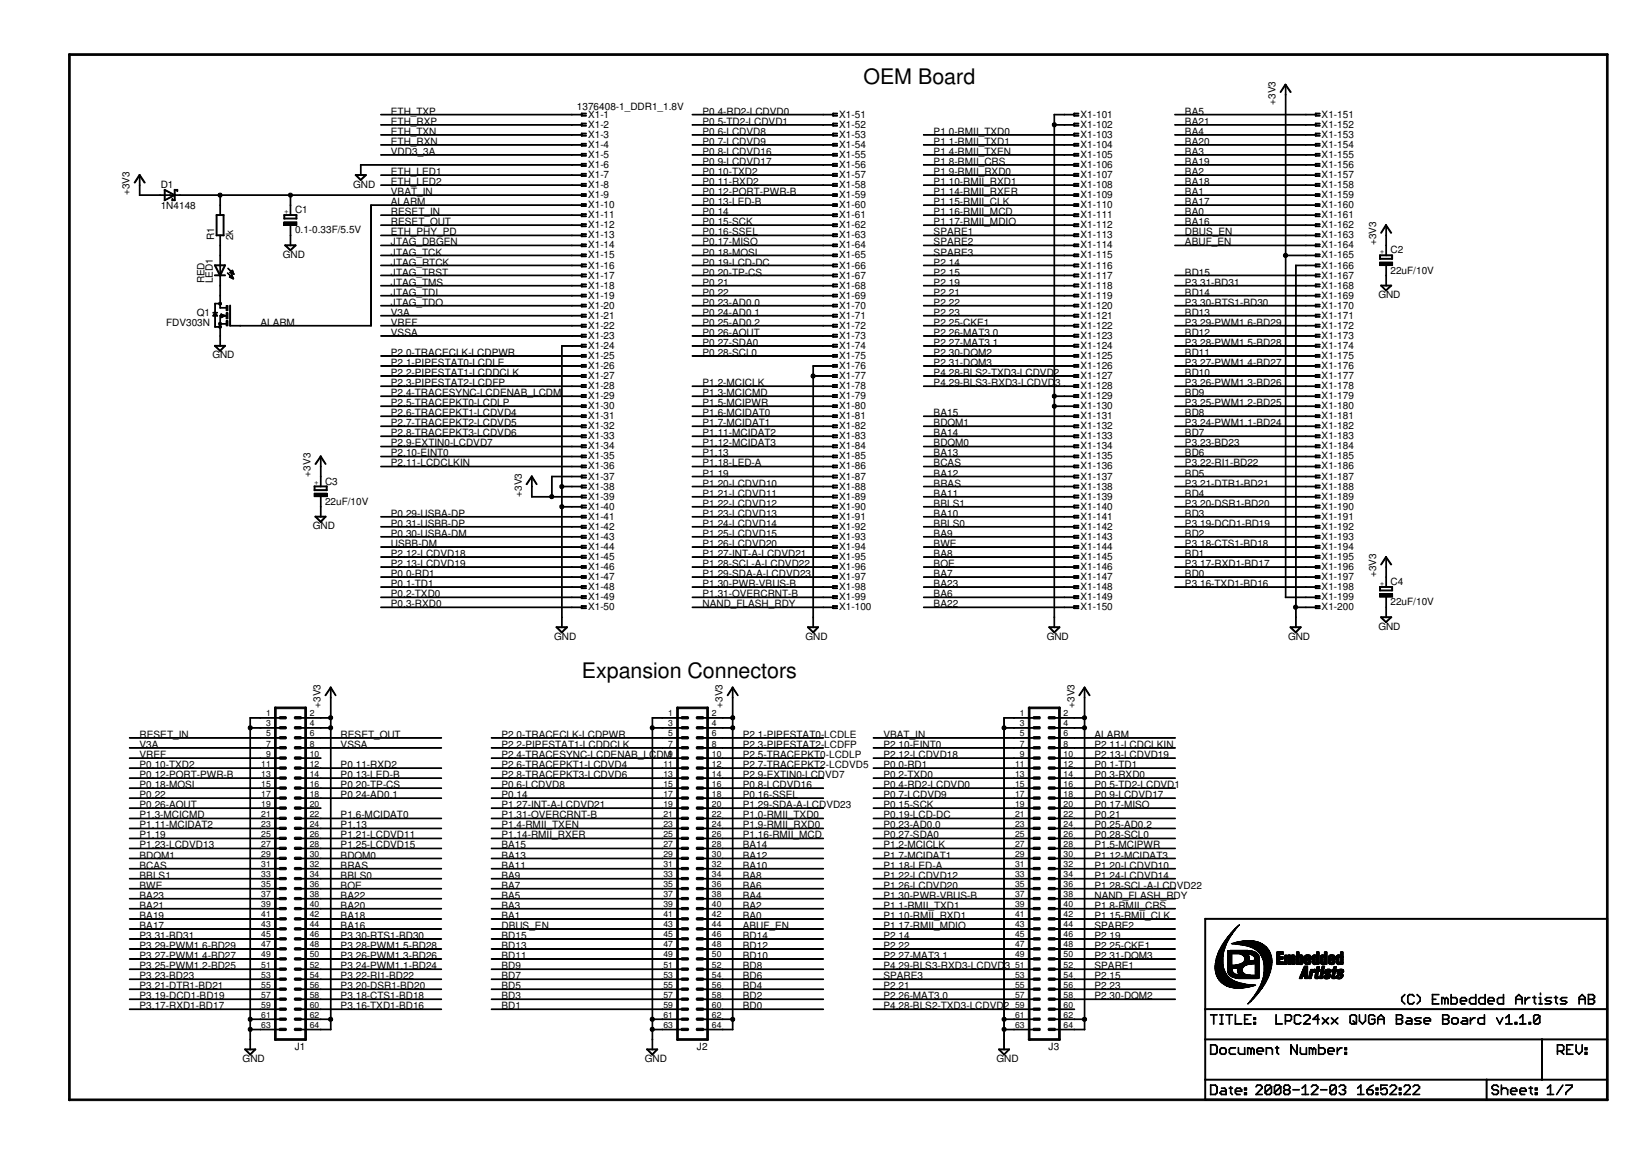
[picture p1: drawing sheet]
<svg xmlns="http://www.w3.org/2000/svg" width="297mm" height="210mm" viewBox="0 0 297 210" stroke-linecap="round" stroke-linejoin="round" font-family="sans-serif">
<defs><g id="words">
<g font-size="3.9">
<text x="157" y="15.4">OEM Board</text>
<text x="105.9" y="123.2">Expansion Connectors</text>
</g>
<g font-size="1.8">
<text x="71.1" y="20.9">ETH_TXP</text>
<text x="71.1" y="22.7">ETH_RXP</text>
<text x="104.9" y="19.9">1376408-1_DDR1_1.8V</text>
<text x="107" y="21.4">X1-1</text>
<text x="107" y="23.2">X1-2</text>
<text x="127.8" y="20.9">P0.4-RD2-LCDVD0</text>
<text x="127.8" y="22.7">P0.5-TD2-LCDVD1</text>
<text x="152.6" y="21.4">X1-51</text>
<text x="152.6" y="23.2">X1-52</text>
<text x="196.5" y="21.4">X1-101</text>
<text x="196.5" y="23.2">X1-102</text>
<text x="215.5" y="22.7">BA21</text>
<text x="215.5" y="20.9">BA5</text>
<text x="232" y="19" transform="rotate(-90 232 19)">+3V3</text>
<text x="240.4" y="21.4">X1-151</text>
<text x="240.4" y="23.2">X1-152</text>
<text x="71.1" y="24.5">ETH_TXN</text>
<text x="71.1" y="26.3">ETH_RXN</text>
<text x="71.1" y="28.2">VDD3_3A</text>
<text x="107" y="25.1">X1-3</text>
<text x="107" y="26.9">X1-4</text>
<text x="107" y="28.7">X1-5</text>
<text x="127.8" y="24.5">P0.6-LCDVD8</text>
<text x="127.8" y="26.3">P0.7-LCDVD9</text>
<text x="127.8" y="28.2">P0.8-LCDVD16</text>
<text x="152.6" y="25.1">X1-53</text>
<text x="152.6" y="26.9">X1-54</text>
<text x="152.6" y="28.7">X1-55</text>
<text x="169.8" y="24.5">P1.0-RMII_TXD0</text>
<text x="169.8" y="26.3">P1.1-RMII_TXD1</text>
<text x="169.8" y="28.2">P1.4-RMII_TXEN</text>
<text x="196.5" y="25.1">X1-103</text>
<text x="196.5" y="26.9">X1-104</text>
<text x="196.5" y="28.7">X1-105</text>
<text x="215.5" y="28.2">BA3</text>
<text x="215.5" y="24.5">BA4</text>
<text x="215.5" y="26.3">BA20</text>
<text x="240.4" y="25.1">X1-153</text>
<text x="240.4" y="26.9">X1-154</text>
<text x="240.4" y="28.7">X1-155</text>
<text x="23.6" y="35.5" transform="rotate(-90 23.6 35.5)">+3V3</text>
<text x="29.2" y="34.1">D1</text>
<text x="64.2" y="34.1">GND</text>
<text x="71.1" y="31.8">ETH_LED1</text>
<text x="71.1" y="33.7">ETH_LED2</text>
<text x="71.1" y="35.5">VBAT_IN</text>
<text x="107" y="30.6">X1-6</text>
<text x="107" y="32.4">X1-7</text>
<text x="107" y="34.2">X1-8</text>
<text x="127.8" y="30">P0.9-LCDVD17</text>
<text x="127.8" y="31.8">P0.10-TXD2</text>
<text x="127.8" y="33.7">P0.11-RXD2</text>
<text x="127.8" y="35.5">P0.12-PORT-PWR-B</text>
<text x="152.6" y="30.6">X1-56</text>
<text x="152.6" y="32.4">X1-57</text>
<text x="152.6" y="34.2">X1-58</text>
<text x="169.8" y="31.8">P1.9-RMII_RXD0</text>
<text x="169.8" y="33.7">P1.10-RMII_RXD1</text>
<text x="169.8" y="35.5">P1.14-RMII_RXER</text>
<text x="169.8" y="30">P1.8-RMII_CRS</text>
<text x="196.5" y="30.6">X1-106</text>
<text x="196.5" y="32.4">X1-107</text>
<text x="196.5" y="34.2">X1-108</text>
<text x="215.5" y="35.5">BA1</text>
<text x="215.5" y="33.7">BA18</text>
<text x="215.5" y="30">BA19</text>
<text x="215.5" y="31.8">BA2</text>
<text x="240.4" y="30.6">X1-156</text>
<text x="240.4" y="32.4">X1-157</text>
<text x="240.4" y="34.2">X1-158</text>
<text x="29.2" y="38">1N4148</text>
<text x="53.7" y="38.8">C1</text>
<text x="71.1" y="39.2">RESET_IN</text>
<text x="71.1" y="41">RESET_OUT</text>
<text x="71.1" y="37.3">ALARM</text>
<text x="107" y="36">X1-9</text>
<text x="107" y="37.9">X1-10</text>
<text x="107" y="39.7">X1-11</text>
<text x="107" y="41.5">X1-12</text>
<text x="127.8" y="41">P0.15-SCK</text>
<text x="127.8" y="37.3">P0.13-LED-B</text>
<text x="127.8" y="39.2">P0.14</text>
<text x="152.6" y="36">X1-59</text>
<text x="152.6" y="37.9">X1-60</text>
<text x="152.6" y="39.7">X1-61</text>
<text x="152.6" y="41.5">X1-62</text>
<text x="169.8" y="39.2">P1.16-RMII_MCD</text>
<text x="169.8" y="41">P1.17-RMII_MDIO</text>
<text x="169.8" y="37.3">P1.15-RMII_CLK</text>
<text x="196.5" y="36">X1-109</text>
<text x="196.5" y="37.9">X1-110</text>
<text x="196.5" y="39.7">X1-111</text>
<text x="196.5" y="41.5">X1-112</text>
<text x="215.5" y="39.2">BA0</text>
<text x="215.5" y="41">BA16</text>
<text x="215.5" y="37.3">BA17</text>
<text x="240.4" y="36">X1-159</text>
<text x="240.4" y="37.9">X1-160</text>
<text x="240.4" y="39.7">X1-161</text>
<text x="240.4" y="41.5">X1-162</text>
<text x="38.9" y="43.7" transform="rotate(-90 38.9 43.7)">R1</text>
<text x="42.4" y="43.7" transform="rotate(-90 42.4 43.7)">2k</text>
<text x="51.5" y="46.9">GND</text>
<text x="53.7" y="42.5">0.1-0.33F/5.5V</text>
<text x="71.1" y="42.8">ETH_PHY_PD</text>
<text x="71.1" y="46.5">JTAG_TCK</text>
<text x="71.1" y="44.6">JTAG_DBGEN</text>
<text x="107" y="43.3">X1-13</text>
<text x="107" y="45.2">X1-14</text>
<text x="107" y="47">X1-15</text>
<text x="127.8" y="42.8">P0.16-SSEL</text>
<text x="127.8" y="44.6">P0.17-MISO</text>
<text x="127.8" y="46.5">P0.18-MOSI</text>
<text x="152.6" y="43.3">X1-63</text>
<text x="152.6" y="45.2">X1-64</text>
<text x="152.6" y="47">X1-65</text>
<text x="169.8" y="42.8">SPARE1</text>
<text x="169.8" y="44.6">SPARE2</text>
<text x="169.8" y="46.5">SPARE3</text>
<text x="196.5" y="43.3">X1-113</text>
<text x="196.5" y="45.2">X1-114</text>
<text x="196.5" y="47">X1-115</text>
<text x="215.5" y="42.8">DBUS_EN</text>
<text x="215.5" y="44.6">ABUF_EN</text>
<text x="240.4" y="43.3">X1-163</text>
<text x="240.4" y="45.2">X1-164</text>
<text x="240.4" y="47">X1-165</text>
<text x="250.3" y="44.6" transform="rotate(-90 250.3 44.6)">+3V3</text>
<text x="252.9" y="46.1">C2</text>
<text x="37.2" y="51.6" transform="rotate(-90 37.2 51.6)">RED</text>
<text x="38.7" y="51.6" transform="rotate(-90 38.7 51.6)">LED1</text>
<text x="71.1" y="48.3">JTAG_RTCK</text>
<text x="71.1" y="50.1">JTAG_TRST</text>
<text x="71.1" y="51.9">JTAG_TMS</text>
<text x="71.1" y="53.8">JTAG_TDI</text>
<text x="107" y="48.9">X1-16</text>
<text x="107" y="50.7">X1-17</text>
<text x="107" y="52.5">X1-18</text>
<text x="127.8" y="48.3">P0.19-LCD-DC</text>
<text x="127.8" y="50.1">P0.20-TP-CS</text>
<text x="127.8" y="51.9">P0.21</text>
<text x="127.8" y="53.8">P0.22</text>
<text x="152.6" y="48.9">X1-66</text>
<text x="152.6" y="50.7">X1-67</text>
<text x="152.6" y="52.5">X1-68</text>
<text x="169.8" y="48.3">P2.14</text>
<text x="169.8" y="53.8">P2.21</text>
<text x="169.8" y="51.9">P2.19</text>
<text x="169.8" y="50.1">P2.15</text>
<text x="196.5" y="48.9">X1-116</text>
<text x="196.5" y="50.7">X1-117</text>
<text x="196.5" y="52.5">X1-118</text>
<text x="215.5" y="51.9">P3.31-BD31</text>
<text x="215.5" y="53.8">BD14</text>
<text x="215.5" y="50.1">BD15</text>
<text x="240.4" y="48.9">X1-166</text>
<text x="240.4" y="50.7">X1-167</text>
<text x="240.4" y="52.5">X1-168</text>
<text x="252.9" y="49.8">22uF/10V</text>
<text x="30.2" y="59.3">FDV303N</text>
<text x="35.8" y="57.4">Q1</text>
<text x="47.4" y="59.3">ALARM</text>
<text x="71.1" y="59.3">VREF</text>
<text x="71.1" y="57.4">V3A</text>
<text x="71.1" y="55.6">JTAG_TDO</text>
<text x="107" y="54.3">X1-19</text>
<text x="107" y="56.1">X1-20</text>
<text x="107" y="58">X1-21</text>
<text x="107" y="59.8">X1-22</text>
<text x="127.8" y="55.6">P0.23-AD0.0</text>
<text x="127.8" y="57.4">P0.24-AD0.1</text>
<text x="127.8" y="59.3">P0.25-AD0.2</text>
<text x="152.6" y="54.3">X1-69</text>
<text x="152.6" y="56.1">X1-70</text>
<text x="152.6" y="58">X1-71</text>
<text x="152.6" y="59.8">X1-72</text>
<text x="169.8" y="59.3">P2.25-CKE1</text>
<text x="169.8" y="55.6">P2.22</text>
<text x="169.8" y="57.4">P2.23</text>
<text x="196.5" y="54.3">X1-119</text>
<text x="196.5" y="56.1">X1-120</text>
<text x="196.5" y="58">X1-121</text>
<text x="196.5" y="59.8">X1-122</text>
<text x="215.5" y="59.3">P3.29-PWM1.6-BD29</text>
<text x="215.5" y="55.6">P3.30-RTS1-BD30</text>
<text x="215.5" y="57.4">BD13</text>
<text x="240.4" y="54.3">X1-169</text>
<text x="240.4" y="56.1">X1-170</text>
<text x="240.4" y="58">X1-171</text>
<text x="240.4" y="59.8">X1-172</text>
<text x="250.7" y="54.2">GND</text>
<text x="38.6" y="65.2">GND</text>
<text x="71.1" y="61.1">VSSA</text>
<text x="71.1" y="64.7">P2.0-TRACECLK-LCDPWR</text>
<text x="107" y="61.6">X1-23</text>
<text x="107" y="63.5">X1-24</text>
<text x="107" y="65.3">X1-25</text>
<text x="127.8" y="61.1">P0.26-AOUT</text>
<text x="127.8" y="62.9">P0.27-SDA0</text>
<text x="127.8" y="64.7">P0.28-SCL0</text>
<text x="152.6" y="61.6">X1-73</text>
<text x="152.6" y="63.5">X1-74</text>
<text x="152.6" y="65.3">X1-75</text>
<text x="169.8" y="64.7">P2.30-DQM2</text>
<text x="169.8" y="61.1">P2.26-MAT3.0</text>
<text x="169.8" y="62.9">P2.27-MAT3.1</text>
<text x="196.5" y="61.6">X1-123</text>
<text x="196.5" y="63.5">X1-124</text>
<text x="196.5" y="65.3">X1-125</text>
<text x="215.5" y="62.9">P3.28-PWM1.5-BD28</text>
<text x="215.5" y="64.7">BD11</text>
<text x="215.5" y="61.1">BD12</text>
<text x="240.4" y="61.6">X1-173</text>
<text x="240.4" y="63.5">X1-174</text>
<text x="240.4" y="65.3">X1-175</text>
<text x="71.1" y="66.6">P2.1-PIPESTAT0-LCDLE</text>
<text x="71.1" y="68.4">P2.2-PIPESTAT1-LCDDCLK</text>
<text x="71.1" y="70.2">P2.3-PIPESTAT2-LCDFP</text>
<text x="107" y="67.1">X1-26</text>
<text x="107" y="69">X1-27</text>
<text x="107" y="70.8">X1-28</text>
<text x="127.8" y="70.2">P1.2-MCICLK</text>
<text x="152.6" y="67.1">X1-76</text>
<text x="152.6" y="69">X1-77</text>
<text x="152.6" y="70.8">X1-78</text>
<text x="169.8" y="66.6">P2.31-DQM3</text>
<text x="169.8" y="68.4">P4.28-BLS2-TXD3-LCDVD2</text>
<text x="169.8" y="70.2">P4.29-BLS3-RXD3-LCDVD3</text>
<text x="196.5" y="67.1">X1-126</text>
<text x="196.5" y="69">X1-127</text>
<text x="196.5" y="70.8">X1-128</text>
<text x="215.5" y="70.2">P3.26-PWM1.3-BD26</text>
<text x="215.5" y="66.6">P3.27-PWM1.4-BD27</text>
<text x="215.5" y="68.4">BD10</text>
<text x="240.4" y="67.1">X1-176</text>
<text x="240.4" y="69">X1-177</text>
<text x="240.4" y="70.8">X1-178</text>
<text x="71.1" y="73.9">P2.5-TRACEPKT0-LCDLP</text>
<text x="71.1" y="75.7">P2.6-TRACEPKT1-LCDVD4</text>
<text x="71.1" y="77.6">P2.7-TRACEPKT2-LCDVD5</text>
<text x="71.1" y="72.1">P2.4-TRACESYNC-LCDENAB_LCDM</text>
<text x="107" y="72.6">X1-29</text>
<text x="107" y="74.4">X1-30</text>
<text x="107" y="76.2">X1-31</text>
<text x="127.8" y="72.1">P1.3-MCICMD</text>
<text x="127.8" y="73.9">P1.5-MCIPWR</text>
<text x="127.8" y="75.7">P1.6-MCIDAT0</text>
<text x="127.8" y="77.6">P1.7-MCIDAT1</text>
<text x="152.6" y="72.6">X1-79</text>
<text x="152.6" y="74.4">X1-80</text>
<text x="152.6" y="76.2">X1-81</text>
<text x="169.8" y="77.6">BDQM1</text>
<text x="169.8" y="75.7">BA15</text>
<text x="196.5" y="72.6">X1-129</text>
<text x="196.5" y="74.4">X1-130</text>
<text x="196.5" y="76.2">X1-131</text>
<text x="215.5" y="77.6">P3.24-PWM1.1-BD24</text>
<text x="215.5" y="73.9">P3.25-PWM1.2-BD25</text>
<text x="215.5" y="75.7">BD8</text>
<text x="215.5" y="72.1">BD9</text>
<text x="240.4" y="72.6">X1-179</text>
<text x="240.4" y="74.4">X1-180</text>
<text x="240.4" y="76.2">X1-181</text>
<text x="71.1" y="83">P2.10-EINT0</text>
<text x="71.1" y="81.2">P2.9-EXTIN0-LCDVD7</text>
<text x="71.1" y="79.4">P2.8-TRACEPKT3-LCDVD6</text>
<text x="107" y="78.1">X1-32</text>
<text x="107" y="79.9">X1-33</text>
<text x="107" y="81.7">X1-34</text>
<text x="107" y="83.6">X1-35</text>
<text x="127.8" y="79.4">P1.11-MCIDAT2</text>
<text x="127.8" y="81.2">P1.12-MCIDAT3</text>
<text x="127.8" y="83">P1.13</text>
<text x="152.6" y="78.1">X1-82</text>
<text x="152.6" y="79.9">X1-83</text>
<text x="152.6" y="81.7">X1-84</text>
<text x="152.6" y="83.6">X1-85</text>
<text x="169.8" y="81.2">BDQM0</text>
<text x="169.8" y="83">BA13</text>
<text x="169.8" y="79.4">BA14</text>
<text x="196.5" y="78.1">X1-132</text>
<text x="196.5" y="79.9">X1-133</text>
<text x="196.5" y="81.7">X1-134</text>
<text x="196.5" y="83.6">X1-135</text>
<text x="215.5" y="81.2">P3.23-BD23</text>
<text x="215.5" y="83">BD6</text>
<text x="215.5" y="79.4">BD7</text>
<text x="240.4" y="78.1">X1-182</text>
<text x="240.4" y="79.9">X1-183</text>
<text x="240.4" y="81.7">X1-184</text>
<text x="240.4" y="83.6">X1-185</text>
<text x="56.5" y="86.7" transform="rotate(-90 56.5 86.7)">+3V3</text>
<text x="59.1" y="88.2">C3</text>
<text x="71.1" y="84.8">P2.11-LCDCLKIN</text>
<text x="107" y="85.4">X1-36</text>
<text x="107" y="87.2">X1-37</text>
<text x="107" y="89.1">X1-38</text>
<text x="127.8" y="84.8">P1.18-LED-A</text>
<text x="127.8" y="88.5">P1.20-LCDVD10</text>
<text x="127.8" y="86.7">P1.19</text>
<text x="152.6" y="85.4">X1-86</text>
<text x="152.6" y="87.2">X1-87</text>
<text x="152.6" y="89.1">X1-88</text>
<text x="169.8" y="88.5">BRAS</text>
<text x="169.8" y="84.8">BCAS</text>
<text x="169.8" y="86.7">BA12</text>
<text x="196.5" y="85.4">X1-136</text>
<text x="196.5" y="87.2">X1-137</text>
<text x="196.5" y="89.1">X1-138</text>
<text x="215.5" y="88.5">P3.21-DTR1-BD21</text>
<text x="215.5" y="84.8">P3.22-RI1-BD22</text>
<text x="215.5" y="86.7">BD5</text>
<text x="240.4" y="85.4">X1-186</text>
<text x="240.4" y="87.2">X1-187</text>
<text x="240.4" y="89.1">X1-188</text>
<text x="59.1" y="91.8">22uF/10V</text>
<text x="71.1" y="95.8">P0.31-USBB-DP</text>
<text x="71.1" y="94">P0.29-USBA-DP</text>
<text x="94.9" y="90.3" transform="rotate(-90 94.9 90.3)">+3V3</text>
<text x="107" y="90.9">X1-39</text>
<text x="107" y="92.7">X1-40</text>
<text x="107" y="94.5">X1-41</text>
<text x="127.8" y="95.8">P1.24-LCDVD14</text>
<text x="127.8" y="94">P1.23-LCDVD13</text>
<text x="127.8" y="92.2">P1.22-LCDVD12</text>
<text x="127.8" y="90.3">P1.21-LCDVD11</text>
<text x="152.6" y="90.9">X1-89</text>
<text x="152.6" y="92.7">X1-90</text>
<text x="152.6" y="94.5">X1-91</text>
<text x="169.8" y="95.8">BBLS0</text>
<text x="169.8" y="92.2">BBLS1</text>
<text x="169.8" y="94">BA10</text>
<text x="169.8" y="90.3">BA11</text>
<text x="196.5" y="90.9">X1-139</text>
<text x="196.5" y="92.7">X1-140</text>
<text x="196.5" y="94.5">X1-141</text>
<text x="215.5" y="95.8">P3.19-DCD1-BD19</text>
<text x="215.5" y="92.2">P3.20-DSR1-BD20</text>
<text x="215.5" y="94">BD3</text>
<text x="215.5" y="90.3">BD4</text>
<text x="240.4" y="90.9">X1-189</text>
<text x="240.4" y="92.7">X1-190</text>
<text x="240.4" y="94.5">X1-191</text>
<text x="56.9" y="96.3">GND</text>
<text x="71.1" y="97.7">P0.30-USBA-DM</text>
<text x="71.1" y="99.5">USBB-DM</text>
<text x="71.1" y="101.3">P2.12-LCDVD18</text>
<text x="107" y="96.4">X1-42</text>
<text x="107" y="98.2">X1-43</text>
<text x="107" y="100">X1-44</text>
<text x="107" y="101.9">X1-45</text>
<text x="127.8" y="99.5">P1.26-LCDVD20</text>
<text x="127.8" y="97.7">P1.25-LCDVD15</text>
<text x="127.8" y="101.3">P1.27-INT-A-LCDVD21</text>
<text x="152.6" y="96.4">X1-92</text>
<text x="152.6" y="98.2">X1-93</text>
<text x="152.6" y="100">X1-94</text>
<text x="152.6" y="101.9">X1-95</text>
<text x="169.8" y="99.5">BWE</text>
<text x="169.8" y="97.7">BA9</text>
<text x="169.8" y="101.3">BA8</text>
<text x="196.5" y="96.4">X1-142</text>
<text x="196.5" y="98.2">X1-143</text>
<text x="196.5" y="100">X1-144</text>
<text x="196.5" y="101.9">X1-145</text>
<text x="215.5" y="99.5">P3.18-CTS1-BD18</text>
<text x="215.5" y="101.3">BD1</text>
<text x="215.5" y="97.7">BD2</text>
<text x="240.4" y="96.4">X1-192</text>
<text x="240.4" y="98.2">X1-193</text>
<text x="240.4" y="100">X1-194</text>
<text x="240.4" y="101.9">X1-195</text>
<text x="71.1" y="104.9">P0.0-RD1</text>
<text x="71.1" y="106.8">P0.1-TD1</text>
<text x="71.1" y="103.1">P2.13-LCDVD19</text>
<text x="107" y="103.7">X1-46</text>
<text x="107" y="105.5">X1-47</text>
<text x="107" y="107.4">X1-48</text>
<text x="127.8" y="106.8">P1.30-PWR-VBUS-B</text>
<text x="127.8" y="103.1">P1.28-SCL-A-LCDVD22</text>
<text x="127.8" y="104.9">P1.29-SDA-A-LCDVD23</text>
<text x="152.6" y="103.7">X1-96</text>
<text x="152.6" y="105.5">X1-97</text>
<text x="152.6" y="107.4">X1-98</text>
<text x="169.8" y="103.1">BOE</text>
<text x="169.8" y="104.9">BA7</text>
<text x="169.8" y="106.8">BA23</text>
<text x="196.5" y="103.7">X1-146</text>
<text x="196.5" y="105.5">X1-147</text>
<text x="196.5" y="107.4">X1-148</text>
<text x="215.5" y="106.8">P3.16-TXD1-BD16</text>
<text x="215.5" y="103.1">P3.17-RXD1-BD17</text>
<text x="215.5" y="104.9">BD0</text>
<text x="240.4" y="103.7">X1-196</text>
<text x="240.4" y="105.5">X1-197</text>
<text x="240.4" y="107.4">X1-198</text>
<text x="250.3" y="104.9" transform="rotate(-90 250.3 104.9)">+3V3</text>
<text x="252.9" y="106.4">C4</text>
<text x="71.1" y="108.6">P0.2-TXD0</text>
<text x="71.1" y="110.4">P0.3-RXD0</text>
<text x="107" y="109.2">X1-49</text>
<text x="107" y="111">X1-50</text>
<text x="127.8" y="110.4">NAND_FLASH_RDY</text>
<text x="127.8" y="108.6">P1.31-OVERCRNT-B</text>
<text x="152.6" y="109.2">X1-99</text>
<text x="152.6" y="111">X1-100</text>
<text x="169.8" y="108.6">BA6</text>
<text x="169.8" y="110.4">BA22</text>
<text x="196.5" y="109.2">X1-149</text>
<text x="196.5" y="111">X1-150</text>
<text x="240.4" y="109.2">X1-199</text>
<text x="240.4" y="111">X1-200</text>
<text x="252.9" y="110.1">22uF/10V</text>
<text x="100.8" y="116.4">GND</text>
<text x="146.5" y="116.4">GND</text>
<text x="190.4" y="116.4">GND</text>
<text x="234.3" y="116.4">GND</text>
<text x="250.7" y="114.6">GND</text>
<text x="58.3" y="128.7" transform="rotate(-90 58.3 128.7)">+3V3</text>
<text x="131.4" y="128.7" transform="rotate(-90 131.4 128.7)">+3V3</text>
<text x="195.4" y="128.7" transform="rotate(-90 195.4 128.7)">+3V3</text>
<text x="25.4" y="134.2">RESET_IN</text>
<text x="25.4" y="137.9">VREF</text>
<text x="25.4" y="136.1">V3A</text>
<text x="62" y="134.2">RESET_OUT</text>
<text x="62" y="136.1">VSSA</text>
<text x="91.2" y="136.1">P2.2-PIPESTAT1-LCDDCLK</text>
<text x="91.2" y="134.2">P2.0-TRACECLK-LCDPWR</text>
<text x="91.2" y="137.9">P2.4-TRACESYNC-LCDENAB_LCDM</text>
<text x="135.1" y="134.2">P2.1-PIPESTAT0-LCDLE</text>
<text x="135.1" y="136.1">P2.3-PIPESTAT2-LCDFP</text>
<text x="135.1" y="137.9">P2.5-TRACEPKT0-LCDLP</text>
<text x="160.7" y="134.2">VBAT_IN</text>
<text x="160.7" y="136.1">P2.10-EINT0</text>
<text x="160.7" y="137.9">P2.12-LCDVD18</text>
<text x="199.1" y="136.1">P2.11-LCDCLKIN</text>
<text x="199.1" y="134.2">ALARM</text>
<text x="199.1" y="137.9">P2.13-LCDVD19</text>
<text x="25.4" y="143.3">P0.18-MOSI</text>
<text x="25.4" y="139.7">P0.10-TXD2</text>
<text x="25.4" y="141.5">P0.12-PORT-PWR-B</text>
<text x="62" y="143.3">P0.20-TP-CS</text>
<text x="62" y="139.7">P0.11-RXD2</text>
<text x="62" y="141.5">P0.13-LED-B</text>
<text x="91.2" y="143.3">P0.6-LCDVD8</text>
<text x="91.2" y="139.7">P2.6-TRACEPKT1-LCDVD4</text>
<text x="91.2" y="141.5">P2.8-TRACEPKT3-LCDVD6</text>
<text x="135.1" y="143.3">P0.8-LCDVD16</text>
<text x="135.1" y="141.5">P2.9-EXTIN0-LCDVD7</text>
<text x="135.1" y="139.7">P2.7-TRACEPKT2-LCDVD5</text>
<text x="160.7" y="143.3">P0.4-RD2-LCDVD0</text>
<text x="160.7" y="139.7">P0.0-RD1</text>
<text x="160.7" y="141.5">P0.2-TXD0</text>
<text x="199.1" y="139.7">P0.1-TD1</text>
<text x="199.1" y="143.3">P0.5-TD2-LCDVD1</text>
<text x="199.1" y="141.5">P0.3-RXD0</text>
<text x="25.4" y="147">P0.26-AOUT</text>
<text x="25.4" y="145.2">P0.22</text>
<text x="25.4" y="148.8">P1.3-MCICMD</text>
<text x="62" y="145.2">P0.24-AD0.1</text>
<text x="62" y="148.8">P1.6-MCIDAT0</text>
<text x="91.2" y="148.8">P1.31-OVERCRNT-B</text>
<text x="91.2" y="147">P1.27-INT-A-LCDVD21</text>
<text x="91.2" y="145.2">P0.14</text>
<text x="135.1" y="148.8">P1.0-RMII_TXD0</text>
<text x="135.1" y="145.2">P0.16-SSEL</text>
<text x="135.1" y="147">P1.29-SDA-A-LCDVD23</text>
<text x="160.7" y="148.8">P0.19-LCD-DC</text>
<text x="160.7" y="147">P0.15-SCK</text>
<text x="160.7" y="145.2">P0.7-LCDVD9</text>
<text x="199.1" y="148.8">P0.21</text>
<text x="199.1" y="147">P0.17-MISO</text>
<text x="199.1" y="145.2">P0.9-LCDVD17</text>
<text x="25.4" y="154.3">P1.23-LCDVD13</text>
<text x="25.4" y="152.5">P1.19</text>
<text x="25.4" y="150.7">P1.11-MCIDAT2</text>
<text x="62" y="154.3">P1.25-LCDVD15</text>
<text x="62" y="152.5">P1.21-LCDVD11</text>
<text x="62" y="150.7">P1.13</text>
<text x="91.2" y="150.7">P1.4-RMII_TXEN</text>
<text x="91.2" y="152.5">P1.14-RMII_RXER</text>
<text x="91.2" y="154.3">BA15</text>
<text x="135.1" y="150.7">P1.9-RMII_RXD0</text>
<text x="135.1" y="152.5">P1.16-RMII_MCD</text>
<text x="135.1" y="154.3">BA14</text>
<text x="160.7" y="150.7">P0.23-AD0.0</text>
<text x="160.7" y="152.5">P0.27-SDA0</text>
<text x="160.7" y="154.3">P1.2-MCICLK</text>
<text x="199.1" y="150.7">P0.25-AD0.2</text>
<text x="199.1" y="152.5">P0.28-SCL0</text>
<text x="199.1" y="154.3">P1.5-MCIPWR</text>
<text x="25.4" y="161.6">BWE</text>
<text x="25.4" y="159.8">BBLS1</text>
<text x="25.4" y="158">BCAS</text>
<text x="25.4" y="156.2">BDQM1</text>
<text x="62" y="161.6">BOE</text>
<text x="62" y="159.8">BBLS0</text>
<text x="62" y="158">BRAS</text>
<text x="62" y="156.2">BDQM0</text>
<text x="91.2" y="161.6">BA7</text>
<text x="91.2" y="159.8">BA9</text>
<text x="91.2" y="156.2">BA13</text>
<text x="91.2" y="158">BA11</text>
<text x="135.1" y="161.6">BA6</text>
<text x="135.1" y="158">BA10</text>
<text x="135.1" y="156.2">BA12</text>
<text x="135.1" y="159.8">BA8</text>
<text x="160.7" y="158">P1.18-LED-A</text>
<text x="160.7" y="161.6">P1.26-LCDVD20</text>
<text x="160.7" y="159.8">P1.22-LCDVD12</text>
<text x="160.7" y="156.2">P1.7-MCIDAT1</text>
<text x="199.1" y="159.8">P1.24-LCDVD14</text>
<text x="199.1" y="158">P1.20-LCDVD10</text>
<text x="199.1" y="156.2">P1.12-MCIDAT3</text>
<text x="199.1" y="161.6">P1.28-SCL-A-LCDVD22</text>
<text x="25.4" y="167.1">BA19</text>
<text x="25.4" y="165.3">BA21</text>
<text x="25.4" y="163.4">BA23</text>
<text x="62" y="167.1">BA18</text>
<text x="62" y="165.3">BA20</text>
<text x="62" y="163.4">BA22</text>
<text x="91.2" y="167.1">BA1</text>
<text x="91.2" y="165.3">BA3</text>
<text x="91.2" y="163.4">BA5</text>
<text x="135.1" y="167.1">BA0</text>
<text x="135.1" y="163.4">BA4</text>
<text x="135.1" y="165.3">BA2</text>
<text x="160.7" y="165.3">P1.1-RMII_TXD1</text>
<text x="160.7" y="167.1">P1.10-RMII_RXD1</text>
<text x="160.7" y="163.4">P1.30-PWR-VBUS-B</text>
<text x="199.1" y="167.1">P1.15-RMII_CLK</text>
<text x="199.1" y="165.3">P1.8-RMII_CRS</text>
<text x="199.1" y="163.4">NAND_FLASH_RDY</text>
<text x="25.4" y="172.6">P3.29-PWM1.6-BD29</text>
<text x="25.4" y="170.8">P3.31-BD31</text>
<text x="25.4" y="169">BA17</text>
<text x="62" y="172.6">P3.28-PWM1.5-BD28</text>
<text x="62" y="170.8">P3.30-RTS1-BD30</text>
<text x="62" y="169">BA16</text>
<text x="91.2" y="169">DBUS_EN</text>
<text x="91.2" y="172.6">BD13</text>
<text x="91.2" y="170.8">BD15</text>
<text x="135.1" y="169">ABUF_EN</text>
<text x="135.1" y="172.6">BD12</text>
<text x="135.1" y="170.8">BD14</text>
<text x="160.7" y="170.8">P2.14</text>
<text x="160.7" y="169">P1.17-RMII_MDIO</text>
<text x="160.7" y="172.6">P2.22</text>
<text x="199.1" y="170.8">P2.19</text>
<text x="199.1" y="172.6">P2.25-CKE1</text>
<text x="199.1" y="169">SPARE2</text>
<text x="25.4" y="179.9">P3.21-DTR1-BD21</text>
<text x="25.4" y="178.1">P3.23-BD23</text>
<text x="25.4" y="176.3">P3.25-PWM1.2-BD25</text>
<text x="25.4" y="174.4">P3.27-PWM1.4-BD27</text>
<text x="62" y="179.9">P3.20-DSR1-BD20</text>
<text x="62" y="178.1">P3.22-RI1-BD22</text>
<text x="62" y="176.3">P3.24-PWM1.1-BD24</text>
<text x="62" y="174.4">P3.26-PWM1.3-BD26</text>
<text x="91.2" y="179.9">BD5</text>
<text x="91.2" y="178.1">BD7</text>
<text x="91.2" y="176.3">BD9</text>
<text x="91.2" y="174.4">BD11</text>
<text x="135.1" y="179.9">BD4</text>
<text x="135.1" y="178.1">BD6</text>
<text x="135.1" y="176.3">BD8</text>
<text x="135.1" y="174.4">BD10</text>
<text x="160.7" y="179.9">P2.21</text>
<text x="160.7" y="178.1">SPARE3</text>
<text x="160.7" y="174.4">P2.27-MAT3.1</text>
<text x="160.7" y="176.3">P4.29-BLS3-RXD3-LCDVD3</text>
<text x="199.1" y="174.4">P2.31-DQM3</text>
<text x="199.1" y="176.3">SPARE1</text>
<text x="199.1" y="178.1">P2.15</text>
<text x="199.1" y="179.9">P2.23</text>
<text x="25.4" y="183.6">P3.17-RXD1-BD17</text>
<text x="25.4" y="181.7">P3.19-DCD1-BD19</text>
<text x="62" y="183.6">P3.16-TXD1-BD16</text>
<text x="62" y="181.7">P3.18-CTS1-BD18</text>
<text x="91.2" y="183.6">BD1</text>
<text x="91.2" y="181.7">BD3</text>
<text x="135.1" y="183.6">BD0</text>
<text x="135.1" y="181.7">BD2</text>
<text x="160.7" y="183.6">P4.28-BLS2-TXD3-LCDVD2</text>
<text x="160.7" y="181.7">P2.26-MAT3.0</text>
<text x="199.1" y="181.7">P2.30-DQM2</text>
<text x="53.6" y="191">J1</text>
<text x="126.8" y="191">J2</text>
<text x="190.7" y="191">J3</text>
<text x="44.1" y="193.2">GND</text>
<text x="117.3" y="193.2">GND</text>
<text x="181.3" y="193.2">GND</text>
</g>
<g font-size="1.6">
<text x="48.4" y="130.3">1</text>
<text x="56.3" y="130.3">2</text>
<text x="121.6" y="130.3">1</text>
<text x="129.5" y="130.3">2</text>
<text x="185.5" y="130.3">1</text>
<text x="193.4" y="130.3">2</text>
<text x="48.4" y="132.1">3</text>
<text x="48.4" y="133.9">5</text>
<text x="48.4" y="135.8">7</text>
<text x="48.4" y="137.6">9</text>
<text x="56.3" y="132.1">4</text>
<text x="56.3" y="133.9">6</text>
<text x="56.3" y="135.8">8</text>
<text x="56.3" y="137.6">10</text>
<text x="121.6" y="132.1">3</text>
<text x="121.6" y="133.9">5</text>
<text x="121.6" y="135.8">7</text>
<text x="121.6" y="137.6">9</text>
<text x="129.5" y="132.1">4</text>
<text x="129.5" y="133.9">6</text>
<text x="129.5" y="135.8">8</text>
<text x="129.5" y="137.6">10</text>
<text x="185.5" y="132.1">3</text>
<text x="185.5" y="133.9">5</text>
<text x="185.5" y="135.8">7</text>
<text x="185.5" y="137.6">9</text>
<text x="193.4" y="132.1">4</text>
<text x="193.4" y="133.9">6</text>
<text x="193.4" y="135.8">8</text>
<text x="193.4" y="137.6">10</text>
<text x="47.5" y="139.4">11</text>
<text x="47.5" y="141.3">13</text>
<text x="47.5" y="143.1">15</text>
<text x="56.3" y="139.4">12</text>
<text x="56.3" y="141.3">14</text>
<text x="56.3" y="143.1">16</text>
<text x="120.7" y="139.4">11</text>
<text x="120.7" y="141.3">13</text>
<text x="120.7" y="143.1">15</text>
<text x="129.5" y="139.4">12</text>
<text x="129.5" y="141.3">14</text>
<text x="129.5" y="143.1">16</text>
<text x="184.6" y="139.4">11</text>
<text x="184.6" y="141.3">13</text>
<text x="184.6" y="143.1">15</text>
<text x="193.4" y="139.4">12</text>
<text x="193.4" y="141.3">14</text>
<text x="193.4" y="143.1">16</text>
<text x="47.5" y="144.9">17</text>
<text x="47.5" y="146.8">19</text>
<text x="47.5" y="148.6">21</text>
<text x="56.3" y="144.9">18</text>
<text x="56.3" y="146.8">20</text>
<text x="56.3" y="148.6">22</text>
<text x="120.7" y="144.9">17</text>
<text x="120.7" y="146.8">19</text>
<text x="120.7" y="148.6">21</text>
<text x="129.5" y="144.9">18</text>
<text x="129.5" y="146.8">20</text>
<text x="129.5" y="148.6">22</text>
<text x="184.6" y="144.9">17</text>
<text x="184.6" y="146.8">19</text>
<text x="184.6" y="148.6">21</text>
<text x="193.4" y="144.9">18</text>
<text x="193.4" y="146.8">20</text>
<text x="193.4" y="148.6">22</text>
<text x="47.5" y="150.4">23</text>
<text x="47.5" y="152.2">25</text>
<text x="47.5" y="154.1">27</text>
<text x="47.5" y="155.9">29</text>
<text x="56.3" y="150.4">24</text>
<text x="56.3" y="152.2">26</text>
<text x="56.3" y="154.1">28</text>
<text x="56.3" y="155.9">30</text>
<text x="120.7" y="150.4">23</text>
<text x="120.7" y="152.2">25</text>
<text x="120.7" y="154.1">27</text>
<text x="120.7" y="155.9">29</text>
<text x="129.5" y="150.4">24</text>
<text x="129.5" y="152.2">26</text>
<text x="129.5" y="154.1">28</text>
<text x="129.5" y="155.9">30</text>
<text x="184.6" y="150.4">23</text>
<text x="184.6" y="152.2">25</text>
<text x="184.6" y="154.1">27</text>
<text x="184.6" y="155.9">29</text>
<text x="193.4" y="150.4">24</text>
<text x="193.4" y="152.2">26</text>
<text x="193.4" y="154.1">28</text>
<text x="193.4" y="155.9">30</text>
<text x="47.5" y="157.7">31</text>
<text x="47.5" y="159.6">33</text>
<text x="47.5" y="161.4">35</text>
<text x="56.3" y="157.7">32</text>
<text x="56.3" y="159.6">34</text>
<text x="56.3" y="161.4">36</text>
<text x="120.7" y="157.7">31</text>
<text x="120.7" y="159.6">33</text>
<text x="120.7" y="161.4">35</text>
<text x="129.5" y="157.7">32</text>
<text x="129.5" y="159.6">34</text>
<text x="129.5" y="161.4">36</text>
<text x="184.6" y="157.7">31</text>
<text x="184.6" y="159.6">33</text>
<text x="184.6" y="161.4">35</text>
<text x="193.4" y="157.7">32</text>
<text x="193.4" y="159.6">34</text>
<text x="193.4" y="161.4">36</text>
<text x="47.5" y="163.2">37</text>
<text x="47.5" y="165">39</text>
<text x="47.5" y="166.9">41</text>
<text x="56.3" y="163.2">38</text>
<text x="56.3" y="165">40</text>
<text x="56.3" y="166.9">42</text>
<text x="120.7" y="163.2">37</text>
<text x="120.7" y="165">39</text>
<text x="120.7" y="166.9">41</text>
<text x="129.5" y="163.2">38</text>
<text x="129.5" y="165">40</text>
<text x="129.5" y="166.9">42</text>
<text x="184.6" y="163.2">37</text>
<text x="184.6" y="165">39</text>
<text x="184.6" y="166.9">41</text>
<text x="193.4" y="163.2">38</text>
<text x="193.4" y="165">40</text>
<text x="193.4" y="166.9">42</text>
<text x="47.5" y="168.7">43</text>
<text x="47.5" y="170.5">45</text>
<text x="47.5" y="172.3">47</text>
<text x="56.3" y="168.7">44</text>
<text x="56.3" y="170.5">46</text>
<text x="56.3" y="172.3">48</text>
<text x="120.7" y="168.7">43</text>
<text x="120.7" y="170.5">45</text>
<text x="120.7" y="172.3">47</text>
<text x="129.5" y="168.7">44</text>
<text x="129.5" y="170.5">46</text>
<text x="129.5" y="172.3">48</text>
<text x="184.6" y="168.7">43</text>
<text x="184.6" y="170.5">45</text>
<text x="184.6" y="172.3">47</text>
<text x="193.4" y="168.7">44</text>
<text x="193.4" y="170.5">46</text>
<text x="193.4" y="172.3">48</text>
<text x="47.5" y="174.2">49</text>
<text x="47.5" y="176">51</text>
<text x="47.5" y="177.8">53</text>
<text x="47.5" y="179.7">55</text>
<text x="56.3" y="174.2">50</text>
<text x="56.3" y="176">52</text>
<text x="56.3" y="177.8">54</text>
<text x="56.3" y="179.7">56</text>
<text x="120.7" y="174.2">49</text>
<text x="120.7" y="176">51</text>
<text x="120.7" y="177.8">53</text>
<text x="120.7" y="179.7">55</text>
<text x="129.5" y="174.2">50</text>
<text x="129.5" y="176">52</text>
<text x="129.5" y="177.8">54</text>
<text x="129.5" y="179.7">56</text>
<text x="184.6" y="174.2">49</text>
<text x="184.6" y="176">51</text>
<text x="184.6" y="177.8">53</text>
<text x="184.6" y="179.7">55</text>
<text x="193.4" y="174.2">50</text>
<text x="193.4" y="176">52</text>
<text x="193.4" y="177.8">54</text>
<text x="193.4" y="179.7">56</text>
<text x="47.5" y="181.5">57</text>
<text x="47.5" y="183.3">59</text>
<text x="47.5" y="185.2">61</text>
<text x="56.3" y="181.5">58</text>
<text x="56.3" y="183.3">60</text>
<text x="56.3" y="185.2">62</text>
<text x="120.7" y="181.5">57</text>
<text x="120.7" y="183.3">59</text>
<text x="120.7" y="185.2">61</text>
<text x="129.5" y="181.5">58</text>
<text x="129.5" y="183.3">60</text>
<text x="129.5" y="185.2">62</text>
<text x="184.6" y="181.5">57</text>
<text x="184.6" y="183.3">59</text>
<text x="184.6" y="185.2">61</text>
<text x="193.4" y="181.5">58</text>
<text x="193.4" y="183.3">60</text>
<text x="193.4" y="185.2">62</text>
<text x="47.5" y="187">63</text>
<text x="56.3" y="187">64</text>
<text x="120.7" y="187">63</text>
<text x="129.5" y="187">64</text>
<text x="184.6" y="187">63</text>
<text x="193.4" y="187">64</text>
</g>
<g font-size="1.3">
<text x="52.4" y="38.9" transform="rotate(-90 52.4 38.9)">+</text>
<text x="251.7" y="46.2" transform="rotate(-90 251.7 46.2)">+</text>
<text x="57.9" y="88.2" transform="rotate(-90 57.9 88.2)">+</text>
<text x="251.7" y="106.5" transform="rotate(-90 251.7 106.5)">+</text>
</g>
</g></defs>
<g fill="#000">
<path d="M233.8 15.4h.1v1.9h-.1z"/>
<path d="M233.8 15.3l.1 .1-1 1.4z" fill-rule="evenodd"/>
<path d="M233.8 15.4l.1-.1 1 1.5h-.2z" fill-rule="evenodd"/>
<path d="M12.5 9.9l279.9-.1 .1 .1-.1 .2h-279.8z" fill-rule="evenodd"/>
<path d="M25.3 31.7l.2 .2-.9 1.4h-.1z" fill-rule="evenodd"/>
<path d="M25.3 33.7h.2v1.9h-.2z" fill-rule="evenodd"/>
<path d="M25.3 31.8h.2v1.9h-.2z" fill-rule="evenodd"/>
<path d="M25.3 31.7l1.1 1.6h-.2l-.9-1.4z" fill-rule="evenodd"/>
<path d="M25.3 35.5l3.8-.1 .1 .2z" fill-rule="evenodd"/>
<path d="M29.9 34.5h.1v2l-.1-.1z" fill-rule="evenodd"/>
<path d="M29 35.5l1.9-.1 .1 .2z" fill-rule="evenodd"/>
<path d="M31.3 36.1l.1 .1v.3l-.1-.1z" fill-rule="evenodd"/>
<path d="M29.9 36.4l1.9-1 .1 .1-1.9 1z" fill-rule="evenodd"/>
<path d="M29.9 34.5l2 1-2-.9z" fill-rule="evenodd"/>
<path d="M31.7 34.5h.2l-.1 1.1-.1-.1z" fill-rule="evenodd"/>
<path d="M31.7 35.4l.2 .1-.1 1-.1-.1z" fill-rule="evenodd"/>
<path d="M31.3 36.3h.5l.1 .1-.6 .1z" fill-rule="evenodd"/>
<path d="M31.7 34.5h.6v.1h-.6z" fill-rule="evenodd"/>
<path d="M32.2 34.5h.1v.3h-.1z" fill-rule="evenodd"/>
<path d="M30.8 35.5l2-.1v.2z" fill-rule="evenodd"/>
<path d="M32.7 35.5l7.4-.1v.2z" fill-rule="evenodd"/>
<path d="M40 35.5h.1v1.9h-.1z" fill-rule="evenodd"/>
<path d="M40 37.3l.1 1.9h-.1z" fill-rule="evenodd"/>
<path d="M39.4 39h1.3l.1 .2h-1.4z" fill-rule="evenodd"/>
<path d="M51.7 39l.1 .1v.7h-.2z" fill-rule="evenodd"/>
<path d="M40 35.5l12.9-.1v.2z" fill-rule="evenodd"/>
<path d="M52.8 35.4l.1 2h-.1z" fill-rule="evenodd"/>
<path d="M52.8 37.3l.1 1.9h-.1z" fill-rule="evenodd"/>
<path d="M51.7 39.7h2.3v.1h-2.3z" fill-rule="evenodd"/>
<path d="M53.9 39l.1 .1v.7h-.2z" fill-rule="evenodd"/>
<path d="M51.7 39h2.3v.2h-2.3z" fill-rule="evenodd"/>
<path d="M65.6 30h.1v1.9h-.1z" fill-rule="evenodd"/>
<path d="M64.7 31.7l1 1-.1 .1-1-.9z" fill-rule="evenodd"/>
<path d="M64.7 31.7h1.9v.2h-1.9z" fill-rule="evenodd"/>
<path d="M65.6 32.7l1-1v.2l-1 .9z" fill-rule="evenodd"/>
<path d="M67.5 37.3h36.5l.1 .1h-36.7z" fill-rule="evenodd"/>
<path d="M65.6 30l38.4-.1 .1 .2z" fill-rule="evenodd"/>
<path d="M52.8 35.4h51.2l.1 .2h-51.3z" fill-rule="evenodd"/>
<path d="M69.2 28.2l34.8-.1 .1 .1z" fill-rule="evenodd"/>
<path d="M69.2 39.1h34.8l.1 .1z" fill-rule="evenodd"/>
<path d="M69.2 31.8h34.8l.1 .1z" fill-rule="evenodd"/>
<path d="M69.2 33.7l34.8-.1 .1 .1z" fill-rule="evenodd"/>
<path d="M69.2 20.8h34.8l.1 .1z" fill-rule="evenodd"/>
<path d="M69.2 24.5h34.8l.1 .1z" fill-rule="evenodd"/>
<path d="M69.2 22.7l34.8-.1 .1 .2z" fill-rule="evenodd"/>
<path d="M69.3 26.3h34.7l.1 .1h-34.9z" fill-rule="evenodd"/>
<path d="M104 20.8h1.9v.1z" fill-rule="evenodd"/>
<path d="M105.8 20.6l.1 .1v.4h-.2z" fill-rule="evenodd"/>
<path d="M104 22.7l1.9-.1v.2z" fill-rule="evenodd"/>
<path d="M105.8 22.4l.1 .1v.4h-.2z" fill-rule="evenodd"/>
<path d="M104 24.5h1.9v.1z" fill-rule="evenodd"/>
<path d="M105.8 24.2l.1 .1v.5l-.2-.1z" fill-rule="evenodd"/>
<path d="M104 26.3h1.9v.1h-1.9z" fill-rule="evenodd"/>
<path d="M105.8 26.1l.1 .1v.4l-.2-.1z" fill-rule="evenodd"/>
<path d="M104 28.2l1.9-.1v.1z" fill-rule="evenodd"/>
<path d="M105.8 27.9l.1 .1v.4h-.2z" fill-rule="evenodd"/>
<path d="M104 30l1.9-.1v.2z" fill-rule="evenodd"/>
<path d="M105.8 29.7l.1 .1v.5l-.2-.1z" fill-rule="evenodd"/>
<path d="M104 31.8h1.9v.1z" fill-rule="evenodd"/>
<path d="M105.8 31.5l.1 .1v.5l-.2-.1z" fill-rule="evenodd"/>
<path d="M104 33.7l1.9-.1v.1z" fill-rule="evenodd"/>
<path d="M105.8 33.4h.1v.5h-.2z" fill-rule="evenodd"/>
<path d="M104 35.5l1.9-.1v.2z" fill-rule="evenodd"/>
<path d="M105.8 35.2l.1 .1v.4h-.2z" fill-rule="evenodd"/>
<path d="M104 37.3h1.9v.1z" fill-rule="evenodd"/>
<path d="M105.8 37l.1 .1v.4h-.2z" fill-rule="evenodd"/>
<path d="M104 39.1h1.9v.1z" fill-rule="evenodd"/>
<path d="M105.8 38.9h.1v.5h-.2z" fill-rule="evenodd"/>
<path d="M105.8 20.6h.8l.1 .1h-.9z" fill-rule="evenodd"/>
<path d="M105.8 21h.8l.1 .1h-.9z" fill-rule="evenodd"/>
<path d="M105.8 22.4h.8l.1 .1-.9 .1z" fill-rule="evenodd"/>
<path d="M105.8 22.8h.8l.1 .1h-.9z" fill-rule="evenodd"/>
<path d="M105.8 24.2h.8l.1 .1-.9 .1z" fill-rule="evenodd"/>
<path d="M105.8 24.6h.8l.1 .1-.9 .1z" fill-rule="evenodd"/>
<path d="M105.8 26.1h.8l.1 .1h-.9z" fill-rule="evenodd"/>
<path d="M105.8 26.4h.8l.1 .1-.9 .1z" fill-rule="evenodd"/>
<path d="M105.8 27.9h.8l.1 .1-.9 .1z" fill-rule="evenodd"/>
<path d="M105.8 28.2h.8l.1 .2h-.9z" fill-rule="evenodd"/>
<path d="M105.8 29.7h.8l.1 .1-.9 .1z" fill-rule="evenodd"/>
<path d="M105.8 30.1h.8l.1 .1-.9 .1z" fill-rule="evenodd"/>
<path d="M105.8 31.5h.8l.1 .2h-.9z" fill-rule="evenodd"/>
<path d="M105.8 31.9h.8l.1 .1-.9 .1z" fill-rule="evenodd"/>
<path d="M105.8 33.4h.8l.1 .1h-.9z" fill-rule="evenodd"/>
<path d="M105.8 33.7h.8l.1 .2h-.9z" fill-rule="evenodd"/>
<path d="M105.8 35.2h.8l.1 .1-.9 .1z" fill-rule="evenodd"/>
<path d="M105.8 35.6h.8l.1 .1h-.9z" fill-rule="evenodd"/>
<path d="M105.8 37h.8l.1 .2h-.9z" fill-rule="evenodd"/>
<path d="M105.8 37.4h.8l.1 .1h-.9z" fill-rule="evenodd"/>
<path d="M105.8 38.9h.8l.1 .1h-.9z" fill-rule="evenodd"/>
<path d="M105.8 39.2h.8l.1 .2h-.9z" fill-rule="evenodd"/>
<path d="M125.9 35.5l23.9-.1v.2z" fill-rule="evenodd"/>
<path d="M125.9 37.3h23.9v.1h-23.9z" fill-rule="evenodd"/>
<path d="M125.9 39.1h23.9v.1z" fill-rule="evenodd"/>
<path d="M125.9 20.8h23.9v.1z" fill-rule="evenodd"/>
<path d="M125.9 22.7l23.9-.1v.2z" fill-rule="evenodd"/>
<path d="M125.9 24.5h23.9v.1z" fill-rule="evenodd"/>
<path d="M125.9 26.3h23.9v.1h-23.9z" fill-rule="evenodd"/>
<path d="M125.9 28.2l23.9-.1v.1z" fill-rule="evenodd"/>
<path d="M125.9 30l23.9-.1v.2z" fill-rule="evenodd"/>
<path d="M125.9 31.8h23.9v.1z" fill-rule="evenodd"/>
<path d="M125.9 33.7l23.9-.1v.1z" fill-rule="evenodd"/>
<path d="M149.7 20.8h1.9v.1z" fill-rule="evenodd"/>
<path d="M151.5 20.7h.1v.4h-.1z" fill-rule="evenodd"/>
<path d="M149.7 22.7l1.9-.1v.2z" fill-rule="evenodd"/>
<path d="M151.5 22.5h.1v.4h-.1z" fill-rule="evenodd"/>
<path d="M149.7 24.5h1.9v.1z" fill-rule="evenodd"/>
<path d="M151.5 24.3h.1v.5l-.1-.1z" fill-rule="evenodd"/>
<path d="M149.7 26.3h1.9v.1h-1.9z" fill-rule="evenodd"/>
<path d="M151.5 26.1l.1 .5-.1-.1z" fill-rule="evenodd"/>
<path d="M149.7 28.2l1.9-.1v.1z" fill-rule="evenodd"/>
<path d="M151.5 27.9l.1 .5h-.1z" fill-rule="evenodd"/>
<path d="M149.7 30l1.9-.1v.2z" fill-rule="evenodd"/>
<path d="M151.5 29.7l.1 .6-.1-.1z" fill-rule="evenodd"/>
<path d="M149.7 31.8h1.9v.1z" fill-rule="evenodd"/>
<path d="M151.5 31.5l.1 .6-.1-.1z" fill-rule="evenodd"/>
<path d="M149.7 33.7l1.9-.1v.1z" fill-rule="evenodd"/>
<path d="M151.5 33.4h.1v.5h-.1z" fill-rule="evenodd"/>
<path d="M149.7 35.5l1.9-.1v.2z" fill-rule="evenodd"/>
<path d="M151.5 35.2l.1 .5h-.1z" fill-rule="evenodd"/>
<path d="M149.7 37.3h1.9v.1h-1.9z" fill-rule="evenodd"/>
<path d="M151.5 37l.1 .5h-.1z" fill-rule="evenodd"/>
<path d="M149.7 39.1h1.9v.1z" fill-rule="evenodd"/>
<path d="M151.5 38.9l.1 .5h-.1z" fill-rule="evenodd"/>
<path d="M151.5 20.7l.8-.1v.1z" fill-rule="evenodd"/>
<path d="M151.5 21h.8v.1h-.8z" fill-rule="evenodd"/>
<path d="M151.5 22.5l.8-.1v.1z" fill-rule="evenodd"/>
<path d="M151.5 22.8h.8v.1h-.8z" fill-rule="evenodd"/>
<path d="M151.5 24.3l.8-.1v.1z" fill-rule="evenodd"/>
<path d="M151.5 24.6h.8v.1l-.8 .1z" fill-rule="evenodd"/>
<path d="M151.5 26.1h.8v.1h-.8z" fill-rule="evenodd"/>
<path d="M151.5 26.4h.8v.1l-.8 .1z" fill-rule="evenodd"/>
<path d="M151.5 27.9h.8v.1l-.8 .1z" fill-rule="evenodd"/>
<path d="M151.5 28.3l.8-.1v.2z" fill-rule="evenodd"/>
<path d="M151.5 29.7h.8v.1l-.8 .1z" fill-rule="evenodd"/>
<path d="M151.5 30.1h.8v.1l-.8 .1z" fill-rule="evenodd"/>
<path d="M151.5 31.5h.8v.2h-.8z" fill-rule="evenodd"/>
<path d="M151.5 31.9h.8v.1l-.8 .1z" fill-rule="evenodd"/>
<path d="M151.5 33.4h.8v.1z" fill-rule="evenodd"/>
<path d="M151.5 33.8l.8-.1v.2z" fill-rule="evenodd"/>
<path d="M151.5 35.2h.8v.1l-.8 .1z" fill-rule="evenodd"/>
<path d="M151.5 35.6h.8v.1h-.8z" fill-rule="evenodd"/>
<path d="M151.5 37h.8v.2h-.8z" fill-rule="evenodd"/>
<path d="M151.5 37.5l.8-.1v.1z" fill-rule="evenodd"/>
<path d="M151.5 38.9h.8v.1h-.8z" fill-rule="evenodd"/>
<path d="M151.5 39.3l.8-.1v.2z" fill-rule="evenodd"/>
<path d="M191.7 20.8h.1v2h-.1z" fill-rule="evenodd"/>
<path d="M191.7 22.7l2-.1v.2z" fill-rule="evenodd"/>
<path d="M191.7 20.8h2v.1z" fill-rule="evenodd"/>
<path d="M168 24.5h25.7v.1z" fill-rule="evenodd"/>
<path d="M168 26.3h25.7v.1h-25.7z" fill-rule="evenodd"/>
<path d="M168 28.2l25.7-.1v.1z" fill-rule="evenodd"/>
<path d="M168 31.8h25.7v.1z" fill-rule="evenodd"/>
<path d="M168 33.7l25.7-.1v.1z" fill-rule="evenodd"/>
<path d="M168 35.5l25.7-.1v.2z" fill-rule="evenodd"/>
<path d="M168 39.1h25.7v.1z" fill-rule="evenodd"/>
<path d="M168 37.3h25.7v.1h-25.7z" fill-rule="evenodd"/>
<path d="M168 30l25.7-.1v.2z" fill-rule="evenodd"/>
<path d="M193.6 20.8h1.9v.1h-2z" fill-rule="evenodd"/>
<path d="M195.3 20.7h.2l-.1 .4h-.1z" fill-rule="evenodd"/>
<path d="M193.6 22.6h1.9v.2h-2z" fill-rule="evenodd"/>
<path d="M195.3 22.5h.2l-.1 .4h-.1z" fill-rule="evenodd"/>
<path d="M193.5 24.5h2v.1z" fill-rule="evenodd"/>
<path d="M195.3 24.3h.2l-.1 .5-.1-.1z" fill-rule="evenodd"/>
<path d="M193.6 26.3h1.9v.1h-2z" fill-rule="evenodd"/>
<path d="M195.4 26.1v.5l-.1-.1z" fill-rule="evenodd"/>
<path d="M193.6 28.1h1.9v.1h-2z" fill-rule="evenodd"/>
<path d="M195.4 27.9v.5h-.1z" fill-rule="evenodd"/>
<path d="M193.6 29.9h1.9v.2h-2z" fill-rule="evenodd"/>
<path d="M195.4 29.7v.6l-.1-.1z" fill-rule="evenodd"/>
<path d="M193.6 31.8h1.9v.1h-2z" fill-rule="evenodd"/>
<path d="M195.4 31.5v.6l-.1-.1z" fill-rule="evenodd"/>
<path d="M193.6 33.6h1.9v.1h-2z" fill-rule="evenodd"/>
<path d="M195.3 33.4h.2l-.1 .5h-.1z" fill-rule="evenodd"/>
<path d="M193.6 35.4h1.9v.2h-2z" fill-rule="evenodd"/>
<path d="M195.4 35.2v.5h-.1z" fill-rule="evenodd"/>
<path d="M193.6 37.3h1.9v.1h-2z" fill-rule="evenodd"/>
<path d="M195.4 37v.5h-.1z" fill-rule="evenodd"/>
<path d="M193.6 39.1h1.9v.1h-2z" fill-rule="evenodd"/>
<path d="M195.4 38.9v.5h-.1z" fill-rule="evenodd"/>
<path d="M195.3 20.7l.9-.1v.1z" fill-rule="evenodd"/>
<path d="M195.4 21h.8v.1h-.8z" fill-rule="evenodd"/>
<path d="M195.3 22.5l.9-.1v.1z" fill-rule="evenodd"/>
<path d="M195.4 22.8h.8v.1h-.8z" fill-rule="evenodd"/>
<path d="M195.3 24.3l.9-.1v.1z" fill-rule="evenodd"/>
<path d="M195.4 24.6h.8v.1l-.8 .1z" fill-rule="evenodd"/>
<path d="M195.4 26.1h.8v.1h-.8z" fill-rule="evenodd"/>
<path d="M195.4 26.4h.8v.1l-.8 .1z" fill-rule="evenodd"/>
<path d="M195.4 27.9h.8v.1l-.8 .1z" fill-rule="evenodd"/>
<path d="M195.3 28.3l.9-.1v.2z" fill-rule="evenodd"/>
<path d="M195.4 29.7h.8v.1l-.8 .1z" fill-rule="evenodd"/>
<path d="M195.4 30.1h.8v.1l-.8 .1z" fill-rule="evenodd"/>
<path d="M195.4 31.5h.8v.2h-.8z" fill-rule="evenodd"/>
<path d="M195.4 31.9h.8v.1l-.8 .1z" fill-rule="evenodd"/>
<path d="M195.3 33.4h.9v.1z" fill-rule="evenodd"/>
<path d="M195.3 33.8l.9-.1v.2z" fill-rule="evenodd"/>
<path d="M195.4 35.2h.8v.1l-.8 .1z" fill-rule="evenodd"/>
<path d="M195.4 35.6h.8v.1h-.8z" fill-rule="evenodd"/>
<path d="M195.4 37h.8v.2h-.8z" fill-rule="evenodd"/>
<path d="M195.3 37.5l.9-.1v.1z" fill-rule="evenodd"/>
<path d="M195.4 38.9h.8v.1h-.8z" fill-rule="evenodd"/>
<path d="M195.3 39.3l.9-.1v.2z" fill-rule="evenodd"/>
<path d="M237.5 20.8h1.9v.1h-1.9z" fill-rule="evenodd"/>
<path d="M239.3 20.6l.1 .1-.1 .4z" fill-rule="evenodd"/>
<path d="M237.5 22.6h1.9v.2h-1.9z" fill-rule="evenodd"/>
<path d="M239.3 22.4l.1 .1-.1 .4z" fill-rule="evenodd"/>
<path d="M237.5 24.5h1.9v.1h-1.9z" fill-rule="evenodd"/>
<path d="M239.3 24.2l.1 .1-.1 .5z" fill-rule="evenodd"/>
<path d="M237.5 26.3h1.9v.1h-1.9z" fill-rule="evenodd"/>
<path d="M239.3 26.1l.1 .1-.1 .4z" fill-rule="evenodd"/>
<path d="M237.5 28.1h1.9v.1h-1.9z" fill-rule="evenodd"/>
<path d="M239.3 27.9l.1 .1-.1 .4z" fill-rule="evenodd"/>
<path d="M237.5 29.9h1.9v.2h-1.9z" fill-rule="evenodd"/>
<path d="M239.3 29.7l.1 .1-.1 .5z" fill-rule="evenodd"/>
<path d="M237.5 31.8h1.9v.1h-1.9z" fill-rule="evenodd"/>
<path d="M239.3 31.5l.1 .1-.1 .5z" fill-rule="evenodd"/>
<path d="M237.5 33.6h1.9v.1h-1.9z" fill-rule="evenodd"/>
<path d="M239.3 33.4h.1l-.1 .5z" fill-rule="evenodd"/>
<path d="M237.5 35.4h1.9v.2h-1.9z" fill-rule="evenodd"/>
<path d="M239.3 35.2l.1 .1-.1 .4z" fill-rule="evenodd"/>
<path d="M237.5 37.3h1.9v.1h-1.9z" fill-rule="evenodd"/>
<path d="M239.3 37l.1 .1-.1 .4z" fill-rule="evenodd"/>
<path d="M237.5 39.1h1.9v.1h-1.9z" fill-rule="evenodd"/>
<path d="M239.3 38.9h.1l-.1 .5z" fill-rule="evenodd"/>
<path d="M239.3 20.6h.8v.1h-.8z" fill-rule="evenodd"/>
<path d="M239.3 21h.8v.1h-.8z" fill-rule="evenodd"/>
<path d="M239.3 22.4h.8v.1l-.8 .1z" fill-rule="evenodd"/>
<path d="M239.3 22.8h.8v.1h-.8z" fill-rule="evenodd"/>
<path d="M239.3 24.2h.8v.1l-.8 .1z" fill-rule="evenodd"/>
<path d="M239.3 24.6h.8v.1l-.8 .1z" fill-rule="evenodd"/>
<path d="M239.3 26.1h.8v.1h-.8z" fill-rule="evenodd"/>
<path d="M239.3 26.4h.8v.1l-.8 .1z" fill-rule="evenodd"/>
<path d="M239.3 27.9h.8v.1l-.8 .1z" fill-rule="evenodd"/>
<path d="M239.3 28.2h.8v.2h-.8z" fill-rule="evenodd"/>
<path d="M239.3 29.7h.8v.1l-.8 .1z" fill-rule="evenodd"/>
<path d="M239.3 30.1h.8v.1l-.8 .1z" fill-rule="evenodd"/>
<path d="M239.3 31.5h.8v.2h-.8z" fill-rule="evenodd"/>
<path d="M239.3 31.9h.8v.1l-.8 .1z" fill-rule="evenodd"/>
<path d="M239.3 33.4h.8v.1h-.8z" fill-rule="evenodd"/>
<path d="M239.3 33.7h.8v.2h-.8z" fill-rule="evenodd"/>
<path d="M239.3 35.2h.8v.1l-.8 .1z" fill-rule="evenodd"/>
<path d="M239.3 35.6h.8v.1h-.8z" fill-rule="evenodd"/>
<path d="M239.3 37h.8v.2h-.8z" fill-rule="evenodd"/>
<path d="M239.3 37.4h.8v.1h-.8z" fill-rule="evenodd"/>
<path d="M239.3 38.9h.8v.1h-.8z" fill-rule="evenodd"/>
<path d="M239.3 39.2h.8v.2h-.8z" fill-rule="evenodd"/>
<path d="M39.1 56.9h.1l-.4 .6h-.1z" fill-rule="evenodd"/>
<path d="M39.1 57l.1 .1-.3 .3z" fill-rule="evenodd"/>
<path d="M39.1 55.2l.1 1.7h-.1z" fill-rule="evenodd"/>
<path d="M39.1 56.9h.1v.3h-.1z" fill-rule="evenodd"/>
<path d="M39.1 57.1h.1v2.4h-.1z" fill-rule="evenodd"/>
<path d="M39.1 57l.2 .4-.3-.3z" fill-rule="evenodd"/>
<path d="M38.9 57.2h.4l.1 .2h-.5z" fill-rule="evenodd"/>
<path d="M39.4 39l.1 .1-.1 3.8-.1-.1z" fill-rule="evenodd"/>
<path d="M38.7 57.4h.8l.1 .1z" fill-rule="evenodd"/>
<path d="M39.1 56.9h.1l.4 .6h-.2z" fill-rule="evenodd"/>
<path d="M38.7 56.9l.8-.1 .1 .1z" fill-rule="evenodd"/>
<path d="M40 44.6l.1 1.9h-.1z" fill-rule="evenodd"/>
<path d="M40 51.9h.1v1.9h-.1z" fill-rule="evenodd"/>
<path d="M40 53.8h.1v1.9h-.1z" fill-rule="evenodd"/>
<path d="M40 57.4h.1v1.6h-.1z" fill-rule="evenodd"/>
<path d="M40 58.8l.1 .7h-.1z" fill-rule="evenodd"/>
<path d="M39.1 55.2h1v.1h-1z" fill-rule="evenodd"/>
<path d="M39.1 59.4h1v.1h-1z" fill-rule="evenodd"/>
<path d="M40 55.6h.1v.4h-.1z" fill-rule="evenodd"/>
<path d="M40 42.8h.1v1.9h-.1z" fill-rule="evenodd"/>
<path d="M39.1 48.2h.1l.9 2h-.2z" fill-rule="evenodd"/>
<path d="M40.8 48.2h.2v.1l-.9 1.9h-.1z" fill-rule="evenodd"/>
<path d="M39.1 50h1v.1l-1 .1z" fill-rule="evenodd"/>
<path d="M40 50.1h.1v1.9h-.1z" fill-rule="evenodd"/>
<path d="M40 46.4l.1 1.9h-.1z" fill-rule="evenodd"/>
<path d="M39.1 48.2h1v.1h-1z" fill-rule="evenodd"/>
<path d="M40 48.3h.1v1.9h-.1z" fill-rule="evenodd"/>
<path d="M40.2 57.2h.1v.6h-.1z" fill-rule="evenodd"/>
<path d="M39.8 59.3l.3-.1a.28 .28 0 0 1 .2 .2 .28 .28 0 0 1-.2 .3l-.3-.1z" fill-rule="evenodd"/>
<path d="M39.8 58.8l.3-.2a.27 .27 0 0 1 .2 .3 .27 .27 0 0 1-.2 .2l-.3-.1z" fill-rule="evenodd"/>
<path d="M39.8 55.1l.1-.1h.3a.26 .26 0 0 1 .1 .3 .26 .26 0 0 1-.2 .2l-.3-.1z" fill-rule="evenodd"/>
<path d="M40.2 57.2h.2l-.1 .5h-.1z" fill-rule="evenodd"/>
<path d="M40 57.4h.7l.1 .1z" fill-rule="evenodd"/>
<path d="M40.2 57.2l.6 .2-.6-.1z" fill-rule="evenodd"/>
<path d="M40.6 39l.2 .1-.1 3.8-.1-.1z" fill-rule="evenodd"/>
<path d="M39.4 42.7h1.3l.1 .1-1.4 .1z" fill-rule="evenodd"/>
<path d="M40.6 57.4h.2v.1z" fill-rule="evenodd"/>
<path d="M40.2 57.6l.6-.3v.1l-.5 .3z" fill-rule="evenodd"/>
<path d="M40.2 57.2l.8 .3z" fill-rule="evenodd"/>
<path d="M40.2 57.7l.8-.3-.8 .4z" fill-rule="evenodd"/>
<path d="M40.7 57.4h.3v.1z" fill-rule="evenodd"/>
<path d="M40 50h1v.1l-1 .1z" fill-rule="evenodd"/>
<path d="M40 48.2h1v.1h-1z" fill-rule="evenodd"/>
<path d="M41.1 55.6h.4v.9h-.4z" fill-rule="evenodd"/>
<path d="M41.1 58.3h.4v1h-.4z" fill-rule="evenodd"/>
<path d="M41.1 56.9h.4v1.1h-.4z" fill-rule="evenodd"/>
<path d="M40.9 57.4h.3v.1z" fill-rule="evenodd"/>
<path d="M40 55.9h1.2v.1h-1.2z" fill-rule="evenodd"/>
<path d="M40 58.8h1.2v.2h-1.2z" fill-rule="evenodd"/>
<path d="M42.1 50h.1l-.5 .5z" fill-rule="evenodd"/>
<path d="M41.8 55.5l.1 .1v3.7h-.1z" fill-rule="evenodd"/>
<path d="M42 50.1l.2-.1v.2z" fill-rule="evenodd"/>
<path d="M42 50.1h.2l.1 .1h-.4z" fill-rule="evenodd"/>
<path d="M41.8 49.5l.5-.3-.4 .4z" fill-rule="evenodd"/>
<path d="M41.8 50.3l.5-.1v.2z" fill-rule="evenodd"/>
<path d="M42.1 49.3l.2-.1 .1 .2z" fill-rule="evenodd"/>
<path d="M41.8 50.4l.5-.1 .1 .2z" fill-rule="evenodd"/>
<path d="M41.9 49.4h.5v.1z" fill-rule="evenodd"/>
<path d="M42 50.5h.4v.1z" fill-rule="evenodd"/>
<path d="M41.9 49.5h.5v.1z" fill-rule="evenodd"/>
<path d="M41.3 49.7l1.2 1z" fill-rule="evenodd"/>
<path d="M42 49.6h.4l.1 .1h-.5z" fill-rule="evenodd"/>
<path d="M42.1 50h.1l.3 .7h-.1z" fill-rule="evenodd"/>
<path d="M41.7 50.4l.8 .3z" fill-rule="evenodd"/>
<path d="M42.3 50.6h.1l.1 .1z" fill-rule="evenodd"/>
<path d="M42.2 49.7h.3v.1z" fill-rule="evenodd"/>
<path d="M41.4 48.8l1.2 1.1z" fill-rule="evenodd"/>
<path d="M42.2 49.2h.1l.3 .7h-.2z" fill-rule="evenodd"/>
<path d="M41.8 49.5l.8 .4z" fill-rule="evenodd"/>
<path d="M41.8 59.2h1.9l.1 .1z" fill-rule="evenodd"/>
<path d="M51.6 40.3h2.4v.7h-2.4z" fill-rule="evenodd"/>
<path d="M52.8 42.8l.1 1.9h-.1z" fill-rule="evenodd"/>
<path d="M51.8 44.5l1.1 1.1h-.1l-1-.9z" fill-rule="evenodd"/>
<path d="M52.8 40.9l.1 2h-.1z" fill-rule="evenodd"/>
<path d="M51.8 44.5h2v.2h-2z" fill-rule="evenodd"/>
<path d="M53.7 44.5l.1 .2-1 .9z" fill-rule="evenodd"/>
<path d="M67.5 37.3l.1 22h-.2z" fill-rule="evenodd"/>
<path d="M43.6 59.2h23.9l.1 .1z" fill-rule="evenodd"/>
<path d="M69.3 46.4h34.7l.1 .1h-34.9z" fill-rule="evenodd"/>
<path d="M69.2 48.3l34.8-.1 .1 .1z" fill-rule="evenodd"/>
<path d="M69.2 50.1l34.8-.1 .1 .2z" fill-rule="evenodd"/>
<path d="M69.2 51.9h34.8l.1 .1z" fill-rule="evenodd"/>
<path d="M69.2 53.8l34.8-.1 .1 .1z" fill-rule="evenodd"/>
<path d="M69.2 55.6l34.8-.1 .1 .2z" fill-rule="evenodd"/>
<path d="M69.3 44.6h34.7l.1 .1h-34.9z" fill-rule="evenodd"/>
<path d="M69.2 59.2h34.8l.1 .1z" fill-rule="evenodd"/>
<path d="M69.2 57.4h34.8l.1 .1z" fill-rule="evenodd"/>
<path d="M69.2 42.8h34.8l.1 .1z" fill-rule="evenodd"/>
<path d="M69.2 40.9h34.8l.1 .1z" fill-rule="evenodd"/>
<path d="M104 40.9h1.9v.1z" fill-rule="evenodd"/>
<path d="M105.8 40.7l.1 .1v.4h-.2z" fill-rule="evenodd"/>
<path d="M104 42.8h1.9v.1z" fill-rule="evenodd"/>
<path d="M105.8 42.5l.1 .1v.5l-.2-.1z" fill-rule="evenodd"/>
<path d="M104 44.6h1.9v.1h-1.9z" fill-rule="evenodd"/>
<path d="M105.8 44.4l.1 .1v.4l-.2-.1z" fill-rule="evenodd"/>
<path d="M104 46.4h1.9v.1z" fill-rule="evenodd"/>
<path d="M105.8 46.2l.1 .1v.4h-.2z" fill-rule="evenodd"/>
<path d="M104 48.3l1.9-.1v.1z" fill-rule="evenodd"/>
<path d="M105.8 48l.1 .1v.5l-.2-.1z" fill-rule="evenodd"/>
<path d="M104 50.1l1.9-.1v.2z" fill-rule="evenodd"/>
<path d="M105.8 49.8l.1 .1v.5l-.2-.1z" fill-rule="evenodd"/>
<path d="M104 51.9h1.9v.1z" fill-rule="evenodd"/>
<path d="M105.8 51.6l.1 .1v.5h-.2z" fill-rule="evenodd"/>
<path d="M104 53.8l1.9-.1v.1z" fill-rule="evenodd"/>
<path d="M105.8 53.5l.1 .1v.4h-.2z" fill-rule="evenodd"/>
<path d="M104 55.6l1.9-.1v.2z" fill-rule="evenodd"/>
<path d="M105.8 55.3l.1 .1v.4h-.2z" fill-rule="evenodd"/>
<path d="M104 57.4h1.9v.1z" fill-rule="evenodd"/>
<path d="M105.8 57.2h.1v.5h-.2z" fill-rule="evenodd"/>
<path d="M104 59.2h1.9v.1z" fill-rule="evenodd"/>
<path d="M105.8 59l.1 .1v.4h-.2z" fill-rule="evenodd"/>
<path d="M105.8 40.7h.8l.1 .1-.9 .1z" fill-rule="evenodd"/>
<path d="M105.8 41.1h.8l.1 .1h-.9z" fill-rule="evenodd"/>
<path d="M105.8 42.5h.8l.1 .1-.9 .1z" fill-rule="evenodd"/>
<path d="M105.8 42.9h.8l.1 .1-.9 .1z" fill-rule="evenodd"/>
<path d="M105.8 44.4h.8l.1 .1h-.9z" fill-rule="evenodd"/>
<path d="M105.8 44.7h.8l.1 .1-.9 .1z" fill-rule="evenodd"/>
<path d="M105.8 46.2h.8l.1 .1-.9 .1z" fill-rule="evenodd"/>
<path d="M105.8 46.5h.8l.1 .2h-.9z" fill-rule="evenodd"/>
<path d="M105.8 48h.8l.1 .1-.9 .1z" fill-rule="evenodd"/>
<path d="M105.8 48.4h.8l.1 .1-.9 .1z" fill-rule="evenodd"/>
<path d="M105.8 49.8h.8l.1 .2h-.9z" fill-rule="evenodd"/>
<path d="M105.8 50.2h.8l.1 .1-.9 .1z" fill-rule="evenodd"/>
<path d="M105.8 51.6h.8l.1 .2h-.9z" fill-rule="evenodd"/>
<path d="M105.8 52h.8l.1 .2h-.9z" fill-rule="evenodd"/>
<path d="M105.8 53.5h.8l.1 .1-.9 .1z" fill-rule="evenodd"/>
<path d="M105.8 53.8h.8l.1 .2h-.9z" fill-rule="evenodd"/>
<path d="M105.8 55.3h.8l.1 .2h-.9z" fill-rule="evenodd"/>
<path d="M105.8 55.7h.8l.1 .1h-.9z" fill-rule="evenodd"/>
<path d="M105.8 57.2h.8l.1 .1h-.9z" fill-rule="evenodd"/>
<path d="M105.8 57.5h.8l.1 .2h-.9z" fill-rule="evenodd"/>
<path d="M105.8 59h.8l.1 .1h-.9z" fill-rule="evenodd"/>
<path d="M105.8 59.4h.8l.1 .1h-.9z" fill-rule="evenodd"/>
<path d="M125.9 55.6l23.9-.1v.2z" fill-rule="evenodd"/>
<path d="M125.9 57.4h23.9v.1z" fill-rule="evenodd"/>
<path d="M125.9 59.2h23.9v.1z" fill-rule="evenodd"/>
<path d="M125.9 48.3l23.9-.1v.1z" fill-rule="evenodd"/>
<path d="M125.9 50.1l23.9-.1v.2z" fill-rule="evenodd"/>
<path d="M125.9 51.9h23.9v.1z" fill-rule="evenodd"/>
<path d="M125.9 53.8l23.9-.1v.1z" fill-rule="evenodd"/>
<path d="M125.9 40.9h23.9v.1z" fill-rule="evenodd"/>
<path d="M125.9 42.8h23.9v.1z" fill-rule="evenodd"/>
<path d="M125.9 44.6h23.9v.1h-23.9z" fill-rule="evenodd"/>
<path d="M125.9 46.4h23.9v.1h-23.9z" fill-rule="evenodd"/>
<path d="M149.7 40.9h1.9v.1z" fill-rule="evenodd"/>
<path d="M151.5 40.7l.1 .5h-.1z" fill-rule="evenodd"/>
<path d="M149.7 42.8h1.9v.1z" fill-rule="evenodd"/>
<path d="M151.5 42.6h.1v.5l-.1-.1z" fill-rule="evenodd"/>
<path d="M149.7 44.6h1.9v.1h-1.9z" fill-rule="evenodd"/>
<path d="M151.5 44.4l.1 .5-.1-.1z" fill-rule="evenodd"/>
<path d="M149.7 46.4h1.9v.1h-1.9z" fill-rule="evenodd"/>
<path d="M151.5 46.2l.1 .5h-.1z" fill-rule="evenodd"/>
<path d="M149.7 48.3l1.9-.1v.1z" fill-rule="evenodd"/>
<path d="M151.5 48l.1 .6-.1-.1z" fill-rule="evenodd"/>
<path d="M149.7 50.1l1.9-.1v.2z" fill-rule="evenodd"/>
<path d="M151.5 49.8l.1 .6-.1-.1z" fill-rule="evenodd"/>
<path d="M149.7 51.9h1.9v.1z" fill-rule="evenodd"/>
<path d="M151.5 51.6l.1 .6h-.1z" fill-rule="evenodd"/>
<path d="M149.7 53.8l1.9-.1v.1z" fill-rule="evenodd"/>
<path d="M151.5 53.5l.1 .5h-.1z" fill-rule="evenodd"/>
<path d="M149.7 55.6l1.9-.1v.2z" fill-rule="evenodd"/>
<path d="M151.5 55.4h.1v.4h-.1z" fill-rule="evenodd"/>
<path d="M149.7 57.4h1.9v.1z" fill-rule="evenodd"/>
<path d="M151.5 57.2l.1 .5h-.1z" fill-rule="evenodd"/>
<path d="M149.7 59.2h1.9v.1z" fill-rule="evenodd"/>
<path d="M151.5 59l.1 .5h-.1z" fill-rule="evenodd"/>
<path d="M151.5 40.7h.8v.1l-.8 .1z" fill-rule="evenodd"/>
<path d="M151.5 41.1h.8v.1h-.8z" fill-rule="evenodd"/>
<path d="M151.5 42.6l.8-.1v.1z" fill-rule="evenodd"/>
<path d="M151.5 43l.8-.1v.1z" fill-rule="evenodd"/>
<path d="M151.5 44.4h.8v.1h-.8z" fill-rule="evenodd"/>
<path d="M151.5 44.7h.8v.1l-.8 .1z" fill-rule="evenodd"/>
<path d="M151.5 46.2h.8v.1l-.8 .1z" fill-rule="evenodd"/>
<path d="M151.5 46.6l.8-.1v.2z" fill-rule="evenodd"/>
<path d="M151.5 48h.8v.1l-.8 .1z" fill-rule="evenodd"/>
<path d="M151.5 48.5l.8-.1v.1z" fill-rule="evenodd"/>
<path d="M151.5 49.8h.8v.2h-.8z" fill-rule="evenodd"/>
<path d="M151.5 50.2h.8v.1l-.8 .1z" fill-rule="evenodd"/>
<path d="M151.5 51.6h.8v.2h-.8z" fill-rule="evenodd"/>
<path d="M151.5 52.1l.8-.1v.2z" fill-rule="evenodd"/>
<path d="M151.5 53.5h.8v.1l-.8 .1z" fill-rule="evenodd"/>
<path d="M151.5 53.8h.8v.2h-.8z" fill-rule="evenodd"/>
<path d="M151.5 55.4l.8-.1v.2z" fill-rule="evenodd"/>
<path d="M151.5 55.7h.8v.1h-.8z" fill-rule="evenodd"/>
<path d="M151.5 57.2h.8v.1h-.8z" fill-rule="evenodd"/>
<path d="M151.5 57.5h.8v.2h-.8z" fill-rule="evenodd"/>
<path d="M151.5 59h.8v.1h-.8z" fill-rule="evenodd"/>
<path d="M151.5 59.4h.8v.1h-.8z" fill-rule="evenodd"/>
<path d="M168 50.1l25.7-.1v.2z" fill-rule="evenodd"/>
<path d="M168 55.6l25.7-.1v.2z" fill-rule="evenodd"/>
<path d="M168 57.4h25.7v.1z" fill-rule="evenodd"/>
<path d="M168 48.3l25.7-.1v.1z" fill-rule="evenodd"/>
<path d="M168 53.8l25.7-.1v.1z" fill-rule="evenodd"/>
<path d="M168 51.9h25.7v.1z" fill-rule="evenodd"/>
<path d="M168 59.2h25.7v.1z" fill-rule="evenodd"/>
<path d="M168 40.9h25.7v.1z" fill-rule="evenodd"/>
<path d="M168 42.8h25.7v.1z" fill-rule="evenodd"/>
<path d="M168 44.6h25.7v.1h-25.7z" fill-rule="evenodd"/>
<path d="M168 46.4h25.7v.1h-25.7z" fill-rule="evenodd"/>
<path d="M193.6 40.9h1.9v.1h-2z" fill-rule="evenodd"/>
<path d="M195.4 40.7v.5h-.1z" fill-rule="evenodd"/>
<path d="M193.6 42.8h1.9v.1h-2z" fill-rule="evenodd"/>
<path d="M195.3 42.6h.2l-.1 .5-.1-.1z" fill-rule="evenodd"/>
<path d="M193.6 44.6h1.9v.1h-2z" fill-rule="evenodd"/>
<path d="M195.4 44.4v.5l-.1-.1z" fill-rule="evenodd"/>
<path d="M193.6 46.4h1.9v.1h-2z" fill-rule="evenodd"/>
<path d="M195.4 46.2v.5h-.1z" fill-rule="evenodd"/>
<path d="M193.6 48.2h1.9v.1h-2z" fill-rule="evenodd"/>
<path d="M195.4 48v.6l-.1-.1z" fill-rule="evenodd"/>
<path d="M193.6 50h1.9v.2h-2z" fill-rule="evenodd"/>
<path d="M195.4 49.8v.6l-.1-.1z" fill-rule="evenodd"/>
<path d="M193.5 51.9h2v.1z" fill-rule="evenodd"/>
<path d="M195.4 51.6v.6h-.1z" fill-rule="evenodd"/>
<path d="M193.6 53.7h1.9v.1h-2z" fill-rule="evenodd"/>
<path d="M195.4 53.5v.5h-.1z" fill-rule="evenodd"/>
<path d="M193.6 55.5h1.9v.2h-2z" fill-rule="evenodd"/>
<path d="M195.3 55.4h.2l-.1 .4h-.1z" fill-rule="evenodd"/>
<path d="M193.6 57.4h1.9v.1h-2z" fill-rule="evenodd"/>
<path d="M195.4 57.2v.5h-.1z" fill-rule="evenodd"/>
<path d="M193.6 59.2h1.9v.1h-2z" fill-rule="evenodd"/>
<path d="M195.4 59v.5h-.1z" fill-rule="evenodd"/>
<path d="M195.4 40.7h.8v.1l-.8 .1z" fill-rule="evenodd"/>
<path d="M195.4 41.1h.8v.1h-.8z" fill-rule="evenodd"/>
<path d="M195.3 42.6l.9-.1v.1z" fill-rule="evenodd"/>
<path d="M195.3 43l.9-.1v.1z" fill-rule="evenodd"/>
<path d="M195.4 44.4h.8v.1h-.8z" fill-rule="evenodd"/>
<path d="M195.4 44.7h.8v.1l-.8 .1z" fill-rule="evenodd"/>
<path d="M195.4 46.2h.8v.1l-.8 .1z" fill-rule="evenodd"/>
<path d="M195.3 46.6l.9-.1v.2z" fill-rule="evenodd"/>
<path d="M195.4 48h.8v.1l-.8 .1z" fill-rule="evenodd"/>
<path d="M195.3 48.5l.9-.1v.1z" fill-rule="evenodd"/>
<path d="M195.4 49.8h.8v.2h-.8z" fill-rule="evenodd"/>
<path d="M195.4 50.2h.8v.1l-.8 .1z" fill-rule="evenodd"/>
<path d="M195.4 51.6h.8v.2h-.8z" fill-rule="evenodd"/>
<path d="M195.3 52.1l.9-.1v.2z" fill-rule="evenodd"/>
<path d="M195.4 53.5h.8v.1l-.8 .1z" fill-rule="evenodd"/>
<path d="M195.4 53.8h.8v.2h-.8z" fill-rule="evenodd"/>
<path d="M195.3 55.4l.9-.1v.2z" fill-rule="evenodd"/>
<path d="M195.4 55.7h.8v.1h-.8z" fill-rule="evenodd"/>
<path d="M195.4 57.2h.8v.1h-.8z" fill-rule="evenodd"/>
<path d="M195.4 57.5h.8v.2h-.8z" fill-rule="evenodd"/>
<path d="M195.4 59h.8v.1h-.8z" fill-rule="evenodd"/>
<path d="M195.4 59.4h.8v.1h-.8z" fill-rule="evenodd"/>
<path d="M235.7 48.2h1.9v.1h-1.9z" fill-rule="evenodd"/>
<path d="M237.5 40.9h1.9v.1h-1.9z" fill-rule="evenodd"/>
<path d="M239.3 40.7l.1 .1-.1 .4z" fill-rule="evenodd"/>
<path d="M237.5 42.8h1.9v.1h-1.9z" fill-rule="evenodd"/>
<path d="M239.3 42.5l.1 .1-.1 .5z" fill-rule="evenodd"/>
<path d="M237.5 44.6h1.9v.1h-1.9z" fill-rule="evenodd"/>
<path d="M239.3 44.4l.1 .1-.1 .4z" fill-rule="evenodd"/>
<path d="M237.5 46.4h1.9v.1h-1.9z" fill-rule="evenodd"/>
<path d="M239.3 46.2l.1 .1-.1 .4z" fill-rule="evenodd"/>
<path d="M237.5 48.2h1.9v.1h-1.9z" fill-rule="evenodd"/>
<path d="M239.3 48l.1 .1-.1 .5z" fill-rule="evenodd"/>
<path d="M237.5 50h1.9v.2h-1.9z" fill-rule="evenodd"/>
<path d="M239.3 49.8l.1 .1-.1 .5z" fill-rule="evenodd"/>
<path d="M237.5 51.9h1.9v.1h-1.9z" fill-rule="evenodd"/>
<path d="M239.3 51.6l.1 .1-.1 .5z" fill-rule="evenodd"/>
<path d="M237.5 53.7h1.9v.1h-1.9z" fill-rule="evenodd"/>
<path d="M239.3 53.5l.1 .1-.1 .4z" fill-rule="evenodd"/>
<path d="M237.5 55.5h1.9v.2h-1.9z" fill-rule="evenodd"/>
<path d="M239.3 55.3l.1 .1-.1 .4z" fill-rule="evenodd"/>
<path d="M237.5 57.4h1.9v.1h-1.9z" fill-rule="evenodd"/>
<path d="M239.3 57.2h.1l-.1 .5z" fill-rule="evenodd"/>
<path d="M237.5 59.2h1.9v.1h-1.9z" fill-rule="evenodd"/>
<path d="M239.3 59l.1 .1-.1 .4z" fill-rule="evenodd"/>
<path d="M239.3 40.7h.8v.1l-.8 .1z" fill-rule="evenodd"/>
<path d="M239.3 41.1h.8v.1h-.8z" fill-rule="evenodd"/>
<path d="M239.3 42.5h.8v.1l-.8 .1z" fill-rule="evenodd"/>
<path d="M239.3 42.9h.8v.1l-.8 .1z" fill-rule="evenodd"/>
<path d="M239.3 44.4h.8v.1h-.8z" fill-rule="evenodd"/>
<path d="M239.3 44.7h.8v.1l-.8 .1z" fill-rule="evenodd"/>
<path d="M239.3 46.2h.8v.1l-.8 .1z" fill-rule="evenodd"/>
<path d="M239.3 46.5h.8v.2h-.8z" fill-rule="evenodd"/>
<path d="M239.3 48h.8v.1l-.8 .1z" fill-rule="evenodd"/>
<path d="M239.3 48.4h.8v.1l-.8 .1z" fill-rule="evenodd"/>
<path d="M239.3 49.8h.8v.2h-.8z" fill-rule="evenodd"/>
<path d="M239.3 50.2h.8v.1l-.8 .1z" fill-rule="evenodd"/>
<path d="M239.3 51.6h.8v.2h-.8z" fill-rule="evenodd"/>
<path d="M239.3 52h.8v.2h-.8z" fill-rule="evenodd"/>
<path d="M239.3 53.5h.8v.1l-.8 .1z" fill-rule="evenodd"/>
<path d="M239.3 53.8h.8v.2h-.8z" fill-rule="evenodd"/>
<path d="M239.3 55.3h.8v.2h-.8z" fill-rule="evenodd"/>
<path d="M239.3 55.7h.8v.1h-.8z" fill-rule="evenodd"/>
<path d="M239.3 57.2h.8v.1h-.8z" fill-rule="evenodd"/>
<path d="M239.3 57.5h.8v.2h-.8z" fill-rule="evenodd"/>
<path d="M239.3 59h.8v.1h-.8z" fill-rule="evenodd"/>
<path d="M239.3 59.4h.8v.1h-.8z" fill-rule="evenodd"/>
<path d="M250.9 47.7h2.4v.6h-2.4z" fill-rule="evenodd"/>
<path d="M251 46.4h.1l-.1 .8z" fill-rule="evenodd"/>
<path d="M252 40.9l.2 .1-1 1.4z" fill-rule="evenodd"/>
<path d="M252.1 42.8h.1v1.9h-.1z" fill-rule="evenodd"/>
<path d="M252.1 48.3h.1v1.9h-.1z" fill-rule="evenodd"/>
<path d="M252.1 44.6l.1 1.9h-.1z" fill-rule="evenodd"/>
<path d="M252.1 50.1h.1v1.9h-.1z" fill-rule="evenodd"/>
<path d="M251.2 51.9l1 1h-.1l-1-.9z" fill-rule="evenodd"/>
<path d="M252.1 40.9h.1v2h-.1z" fill-rule="evenodd"/>
<path d="M251.2 51.9h1.9v.1h-1.9z" fill-rule="evenodd"/>
<path d="M252 52.8l1-.9h.1l-1 1z" fill-rule="evenodd"/>
<path d="M252.1 40.9l1 1.5h-.1l-1-1.4z" fill-rule="evenodd"/>
<path d="M251 47h2.2l.1 .1-2.3 .1z" fill-rule="evenodd"/>
<path d="M253.2 46.4h.1l-.1 .8z" fill-rule="evenodd"/>
<path d="M251 46.4h2.2l.1 .1h-2.3z" fill-rule="evenodd"/>
<path d="M40 59.2h.1v2z" fill-rule="evenodd"/>
<path d="M40 61.1h.1v1.9z" fill-rule="evenodd"/>
<path d="M39.1 62.8l1 1.1-1.1-1z" fill-rule="evenodd"/>
<path d="M39.1 62.8h1.9v.1l-1.9 .1z" fill-rule="evenodd"/>
<path d="M40.9 62.8l.1 .1-1 1z" fill-rule="evenodd"/>
<path d="M102.1 62.9h2z" fill-rule="evenodd"/>
<path d="M69.3 66.5l34.8 .1h-34.8z" fill-rule="evenodd"/>
<path d="M69.2 68.4h34.9z" fill-rule="evenodd"/>
<path d="M69.2 70.2l34.9 .1z" fill-rule="evenodd"/>
<path d="M69.2 73.9h34.9z" fill-rule="evenodd"/>
<path d="M69.2 75.7h34.9z" fill-rule="evenodd"/>
<path d="M69.2 77.5l34.9 .1z" fill-rule="evenodd"/>
<path d="M69.2 79.3l34.9 .1z" fill-rule="evenodd"/>
<path d="M69.3 64.7l34.8 .1h-34.8z" fill-rule="evenodd"/>
<path d="M69.2 72.1h34.9z" fill-rule="evenodd"/>
<path d="M69.2 61.1h34.9z" fill-rule="evenodd"/>
<path d="M104 61.1h1.9z" fill-rule="evenodd"/>
<path d="M105.8 60.8l.1 .1v.4h-.2z" fill-rule="evenodd"/>
<path d="M104 62.9h1.9z" fill-rule="evenodd"/>
<path d="M105.8 62.6l.1 .1v.5l-.2-.1z" fill-rule="evenodd"/>
<path d="M104 64.7l1.9 .1z" fill-rule="evenodd"/>
<path d="M105.8 64.5l.1 .1v.4l-.2-.1z" fill-rule="evenodd"/>
<path d="M104 66.5l1.9 .1z" fill-rule="evenodd"/>
<path d="M105.8 66.3l.1 .1v.4h-.2z" fill-rule="evenodd"/>
<path d="M104 68.4h1.9z" fill-rule="evenodd"/>
<path d="M105.8 68.1l.1 .1v.5l-.2-.1z" fill-rule="evenodd"/>
<path d="M104 70.2l1.9 .1z" fill-rule="evenodd"/>
<path d="M105.8 69.9l.1 .1v.5l-.2-.1z" fill-rule="evenodd"/>
<path d="M104 72.1h1.9z" fill-rule="evenodd"/>
<path d="M105.8 71.8h.1v.5h-.2z" fill-rule="evenodd"/>
<path d="M104 73.9h1.9z" fill-rule="evenodd"/>
<path d="M105.8 73.6l.1 .1v.4h-.2z" fill-rule="evenodd"/>
<path d="M104 75.7h1.9z" fill-rule="evenodd"/>
<path d="M105.8 75.4l.1 .1v.4h-.2z" fill-rule="evenodd"/>
<path d="M104 77.5l1.9 .1z" fill-rule="evenodd"/>
<path d="M105.8 77.3h.1v.5h-.2z" fill-rule="evenodd"/>
<path d="M104 79.3l1.9 .1z" fill-rule="evenodd"/>
<path d="M105.7 79.1h.2v.5h-.2z" fill-rule="evenodd"/>
<path d="M105.8 60.8h.8l.1 .1-.9 .1z" fill-rule="evenodd"/>
<path d="M105.8 61.2h.8l.1 .1h-.9z" fill-rule="evenodd"/>
<path d="M105.8 62.6h.8l.1 .1-.9 .1z" fill-rule="evenodd"/>
<path d="M105.8 63h.8l.1 .1-.9 .1z" fill-rule="evenodd"/>
<path d="M105.8 64.5h.8l.1 .1h-.9z" fill-rule="evenodd"/>
<path d="M105.8 64.8h.8l.1 .1-.9 .1z" fill-rule="evenodd"/>
<path d="M105.8 66.3h.8l.1 .1-.9 .1z" fill-rule="evenodd"/>
<path d="M105.8 66.6h.8l.1 .2h-.9z" fill-rule="evenodd"/>
<path d="M105.8 68.1h.8l.1 .1-.9 .1z" fill-rule="evenodd"/>
<path d="M105.8 68.5h.8l.1 .1-.9 .1z" fill-rule="evenodd"/>
<path d="M105.8 69.9h.8l.1 .2h-.9z" fill-rule="evenodd"/>
<path d="M105.8 70.3h.8l.1 .1-.9 .1z" fill-rule="evenodd"/>
<path d="M105.8 71.8h.8l.1 .1h-.9z" fill-rule="evenodd"/>
<path d="M105.8 72.1h.8l.1 .2h-.9z" fill-rule="evenodd"/>
<path d="M105.8 73.6h.8l.1 .1-.9 .1z" fill-rule="evenodd"/>
<path d="M105.8 74h.8l.1 .1h-.9z" fill-rule="evenodd"/>
<path d="M105.8 75.4h.8l.1 .2h-.9z" fill-rule="evenodd"/>
<path d="M105.8 75.8h.8l.1 .1h-.9z" fill-rule="evenodd"/>
<path d="M105.8 77.3h.8l.1 .1h-.9z" fill-rule="evenodd"/>
<path d="M105.8 77.6h.8l.1 .2h-.9z" fill-rule="evenodd"/>
<path d="M105.7 79.1h.9l.1 .1h-.9z" fill-rule="evenodd"/>
<path d="M105.7 79.5h.9l.1 .1h-.9z" fill-rule="evenodd"/>
<path d="M147.9 66.5v2z" fill-rule="evenodd"/>
<path d="M147.9 66.5l1.9 .1h-1.9z" fill-rule="evenodd"/>
<path d="M147.9 68.3l1.9 .1-1.9 .1z" fill-rule="evenodd"/>
<path d="M125.9 62.9h23.9z" fill-rule="evenodd"/>
<path d="M125.9 64.7l23.9 .1h-23.9z" fill-rule="evenodd"/>
<path d="M125.9 70.2l23.9 .1z" fill-rule="evenodd"/>
<path d="M125.9 72.1h23.9z" fill-rule="evenodd"/>
<path d="M125.9 73.9h23.9z" fill-rule="evenodd"/>
<path d="M125.9 75.7h23.9z" fill-rule="evenodd"/>
<path d="M125.9 77.5l23.9 .1z" fill-rule="evenodd"/>
<path d="M125.9 79.3l23.9 .1z" fill-rule="evenodd"/>
<path d="M125.9 61.1h23.9z" fill-rule="evenodd"/>
<path d="M149.7 61.1h1.9z" fill-rule="evenodd"/>
<path d="M151.5 60.9h.1v.4h-.1z" fill-rule="evenodd"/>
<path d="M149.7 62.9h1.9z" fill-rule="evenodd"/>
<path d="M151.5 62.6l.1 .6-.1-.1z" fill-rule="evenodd"/>
<path d="M149.7 64.7l1.9 .1h-1.9z" fill-rule="evenodd"/>
<path d="M151.5 64.5l.1 .5-.1-.1z" fill-rule="evenodd"/>
<path d="M149.7 66.5l1.9 .1h-1.9z" fill-rule="evenodd"/>
<path d="M151.5 66.3l.1 .5h-.1z" fill-rule="evenodd"/>
<path d="M149.7 68.4h1.9z" fill-rule="evenodd"/>
<path d="M151.5 68.1l.1 .6-.1-.1z" fill-rule="evenodd"/>
<path d="M149.7 70.2l1.9 .1z" fill-rule="evenodd"/>
<path d="M151.5 69.9l.1 .6-.1-.1z" fill-rule="evenodd"/>
<path d="M149.7 72.1h1.9z" fill-rule="evenodd"/>
<path d="M151.5 71.8l.1 .5h-.1z" fill-rule="evenodd"/>
<path d="M149.7 73.9h1.9z" fill-rule="evenodd"/>
<path d="M151.5 73.6l.1 .5h-.1z" fill-rule="evenodd"/>
<path d="M149.7 75.7h1.9z" fill-rule="evenodd"/>
<path d="M151.5 75.4l.1 .5h-.1z" fill-rule="evenodd"/>
<path d="M149.7 77.5l1.9 .1z" fill-rule="evenodd"/>
<path d="M151.5 77.3l.1 .5h-.1z" fill-rule="evenodd"/>
<path d="M149.7 79.3l1.9 .1z" fill-rule="evenodd"/>
<path d="M151.5 79.1h.1v.5h-.1z" fill-rule="evenodd"/>
<path d="M151.5 60.9l.8-.1v.1z" fill-rule="evenodd"/>
<path d="M151.5 61.2h.8v.1h-.8z" fill-rule="evenodd"/>
<path d="M151.5 62.6h.8v.1l-.8 .1z" fill-rule="evenodd"/>
<path d="M151.5 63h.8v.1l-.8 .1z" fill-rule="evenodd"/>
<path d="M151.5 64.5h.8v.1h-.8z" fill-rule="evenodd"/>
<path d="M151.5 64.9l.8-.1v.1z" fill-rule="evenodd"/>
<path d="M151.5 66.3h.8v.1l-.8 .1z" fill-rule="evenodd"/>
<path d="M151.5 66.6h.8v.2h-.8z" fill-rule="evenodd"/>
<path d="M151.5 68.1h.8v.1l-.8 .1z" fill-rule="evenodd"/>
<path d="M151.5 68.5h.8v.1l-.8 .1z" fill-rule="evenodd"/>
<path d="M151.5 69.9h.8v.2h-.8z" fill-rule="evenodd"/>
<path d="M151.5 70.4l.8-.1v.1z" fill-rule="evenodd"/>
<path d="M151.5 71.8h.8v.1h-.8z" fill-rule="evenodd"/>
<path d="M151.5 72.1h.8v.2h-.8z" fill-rule="evenodd"/>
<path d="M151.5 73.6h.8v.1l-.8 .1z" fill-rule="evenodd"/>
<path d="M151.5 74h.8v.1h-.8z" fill-rule="evenodd"/>
<path d="M151.5 75.4h.8v.2h-.8z" fill-rule="evenodd"/>
<path d="M151.5 75.8h.8v.1h-.8z" fill-rule="evenodd"/>
<path d="M151.5 77.3h.8v.1h-.8z" fill-rule="evenodd"/>
<path d="M151.5 77.6h.8v.2h-.8z" fill-rule="evenodd"/>
<path d="M151.5 79.1h.8v.1h-.8z" fill-rule="evenodd"/>
<path d="M151.5 79.5h.8v.1h-.8z" fill-rule="evenodd"/>
<path d="M191.7 72.1l.1-.1v2l-.1-.1z" fill-rule="evenodd"/>
<path d="M191.7 22.7l.1-.1v49.5h-.1z" fill-rule="evenodd"/>
<path d="M191.5 73.6l.4-.1 .2 .2a.42 .42 0 0 1-.2 .6l-.3-.1a.38 .38 0 0 1-.1-.6z" fill-rule="evenodd"/>
<path d="M191.7 73.9l2-.1v.2z" fill-rule="evenodd"/>
<path d="M191.7 72.1l2-.1v.1z" fill-rule="evenodd"/>
<path d="M168 70.2h25.7v.1z" fill-rule="evenodd"/>
<path d="M168 61.1l25.7-.1v.2z" fill-rule="evenodd"/>
<path d="M168 62.9h25.7v.1z" fill-rule="evenodd"/>
<path d="M168 75.7l25.7-.1v.2z" fill-rule="evenodd"/>
<path d="M168 79.3h25.7v.1z" fill-rule="evenodd"/>
<path d="M168 77.5h25.7v.1z" fill-rule="evenodd"/>
<path d="M168 64.7h25.7v.1h-25.7z" fill-rule="evenodd"/>
<path d="M168 66.5h25.7v.1h-25.7z" fill-rule="evenodd"/>
<path d="M168 68.4l25.7-.1v.2z" fill-rule="evenodd"/>
<path d="M193.6 61h1.9v.2h-1.9z" fill-rule="evenodd"/>
<path d="M195.3 60.9h.2l-.1 .4h-.1z" fill-rule="evenodd"/>
<path d="M193.6 62.9h1.9v.1h-1.9z" fill-rule="evenodd"/>
<path d="M195.3 62.7h.2l-.1 .5-.1-.1z" fill-rule="evenodd"/>
<path d="M193.6 64.7h1.9v.1h-1.9z" fill-rule="evenodd"/>
<path d="M195.4 64.5v.5l-.1-.1z" fill-rule="evenodd"/>
<path d="M193.6 66.5h1.9v.1h-1.9z" fill-rule="evenodd"/>
<path d="M195.3 66.4h.2l-.1 .4h-.1z" fill-rule="evenodd"/>
<path d="M193.6 68.3h1.9v.2h-1.9z" fill-rule="evenodd"/>
<path d="M195.4 68.1v.6l-.1-.1z" fill-rule="evenodd"/>
<path d="M193.5 70.2h2v.1z" fill-rule="evenodd"/>
<path d="M195.4 69.9v.6l-.1-.1z" fill-rule="evenodd"/>
<path d="M193.6 72h1.9v.1h-1.9z" fill-rule="evenodd"/>
<path d="M195.4 71.8v.5h-.1z" fill-rule="evenodd"/>
<path d="M193.5 73.9l2-.1v.2z" fill-rule="evenodd"/>
<path d="M195.4 73.6v.5h-.1z" fill-rule="evenodd"/>
<path d="M193.5 75.7l2-.1v.2z" fill-rule="evenodd"/>
<path d="M195.4 75.4v.5h-.1z" fill-rule="evenodd"/>
<path d="M193.6 77.5h1.9v.1h-1.9z" fill-rule="evenodd"/>
<path d="M195.3 77.3h.2l-.1 .5h-.1z" fill-rule="evenodd"/>
<path d="M193.5 79.3h2v.1z" fill-rule="evenodd"/>
<path d="M195.3 79.1h.2l-.1 .5h-.1z" fill-rule="evenodd"/>
<path d="M195.3 60.9l.9-.1v.1z" fill-rule="evenodd"/>
<path d="M195.4 61.2h.8v.1h-.8z" fill-rule="evenodd"/>
<path d="M195.3 62.7l.9-.1v.1z" fill-rule="evenodd"/>
<path d="M195.3 63.1l.9-.1v.1z" fill-rule="evenodd"/>
<path d="M195.4 64.5h.8v.1h-.8z" fill-rule="evenodd"/>
<path d="M195.3 64.9l.9-.1v.1z" fill-rule="evenodd"/>
<path d="M195.3 66.4l.9-.1v.1z" fill-rule="evenodd"/>
<path d="M195.4 66.6h.8v.2h-.8z" fill-rule="evenodd"/>
<path d="M195.4 68.1h.8v.1l-.8 .1z" fill-rule="evenodd"/>
<path d="M195.3 68.6l.9-.1v.1z" fill-rule="evenodd"/>
<path d="M195.4 69.9h.8v.2h-.8z" fill-rule="evenodd"/>
<path d="M195.3 70.4l.9-.1v.1z" fill-rule="evenodd"/>
<path d="M195.4 71.8h.8v.1h-.8z" fill-rule="evenodd"/>
<path d="M195.3 72.2l.9-.1v.2z" fill-rule="evenodd"/>
<path d="M195.4 73.6h.8v.1l-.8 .1z" fill-rule="evenodd"/>
<path d="M195.4 74h.8v.1h-.8z" fill-rule="evenodd"/>
<path d="M195.4 75.4h.8v.2h-.8z" fill-rule="evenodd"/>
<path d="M195.4 75.8h.8v.1h-.8z" fill-rule="evenodd"/>
<path d="M195.3 77.3h.9v.1z" fill-rule="evenodd"/>
<path d="M195.4 77.6h.8v.2h-.8z" fill-rule="evenodd"/>
<path d="M195.3 79.1h.9v.1h-.8z" fill-rule="evenodd"/>
<path d="M195.3 79.5h.9v.1h-.8z" fill-rule="evenodd"/>
<path d="M213.7 79.3l23.9 .1h-23.9z" fill-rule="evenodd"/>
<path d="M213.7 75.6l23.9 .1-23.9 .1z" fill-rule="evenodd"/>
<path d="M213.7 68.3l23.9 .1-23.9 .1z" fill-rule="evenodd"/>
<path d="M213.7 72l23.9 .1h-23.9z" fill-rule="evenodd"/>
<path d="M213.7 64.7l23.9 .1h-23.9z" fill-rule="evenodd"/>
<path d="M213.7 61l23.9 .1-23.9 .1z" fill-rule="evenodd"/>
<path d="M213.7 77.5l23.9 .1h-23.9z" fill-rule="evenodd"/>
<path d="M213.7 73.8l23.9 .1-23.9 .1z" fill-rule="evenodd"/>
<path d="M213.7 70.2l23.9 .1h-23.9z" fill-rule="evenodd"/>
<path d="M213.7 66.5l23.9 .1h-23.9z" fill-rule="evenodd"/>
<path d="M213.7 62.9h23.9l-23.9 .1z" fill-rule="evenodd"/>
<path d="M237.5 61l1.9 .1-1.9 .1z" fill-rule="evenodd"/>
<path d="M239.3 60.8l.1 .1-.1 .4z" fill-rule="evenodd"/>
<path d="M237.5 62.9h1.9l-1.9 .1z" fill-rule="evenodd"/>
<path d="M239.3 62.6l.1 .1-.1 .5z" fill-rule="evenodd"/>
<path d="M237.5 64.7l1.9 .1h-1.9z" fill-rule="evenodd"/>
<path d="M239.3 64.5l.1 .1-.1 .4z" fill-rule="evenodd"/>
<path d="M237.5 66.5l1.9 .1h-1.9z" fill-rule="evenodd"/>
<path d="M239.3 66.3l.1 .1-.1 .4z" fill-rule="evenodd"/>
<path d="M237.5 68.3l1.9 .1-1.9 .1z" fill-rule="evenodd"/>
<path d="M239.3 68.1l.1 .1-.1 .5z" fill-rule="evenodd"/>
<path d="M237.5 70.2l1.9 .1h-1.9z" fill-rule="evenodd"/>
<path d="M239.3 69.9l.1 .1-.1 .5z" fill-rule="evenodd"/>
<path d="M237.5 72l1.9 .1h-1.9z" fill-rule="evenodd"/>
<path d="M239.3 71.8h.1l-.1 .5z" fill-rule="evenodd"/>
<path d="M237.5 73.8l1.9 .1-1.9 .1z" fill-rule="evenodd"/>
<path d="M239.3 73.6l.1 .1-.1 .4z" fill-rule="evenodd"/>
<path d="M237.5 75.6l1.9 .1-1.9 .1z" fill-rule="evenodd"/>
<path d="M239.3 75.4l.1 .1-.1 .4z" fill-rule="evenodd"/>
<path d="M237.5 77.5l1.9 .1h-1.9z" fill-rule="evenodd"/>
<path d="M239.3 77.3h.1l-.1 .5z" fill-rule="evenodd"/>
<path d="M237.5 79.3l1.9 .1h-1.9z" fill-rule="evenodd"/>
<path d="M239.3 79.1h.1l-.1 .5z" fill-rule="evenodd"/>
<path d="M239.3 60.8h.8v.1l-.8 .1z" fill-rule="evenodd"/>
<path d="M239.3 61.2h.8v.1h-.8z" fill-rule="evenodd"/>
<path d="M239.3 62.6h.8v.1l-.8 .1z" fill-rule="evenodd"/>
<path d="M239.3 63h.8v.1l-.8 .1z" fill-rule="evenodd"/>
<path d="M239.3 64.5h.8v.1h-.8z" fill-rule="evenodd"/>
<path d="M239.3 64.8h.8v.1l-.8 .1z" fill-rule="evenodd"/>
<path d="M239.3 66.3h.8v.1l-.8 .1z" fill-rule="evenodd"/>
<path d="M239.3 66.6h.8v.2h-.8z" fill-rule="evenodd"/>
<path d="M239.3 68.1h.8v.1l-.8 .1z" fill-rule="evenodd"/>
<path d="M239.3 68.5h.8v.1l-.8 .1z" fill-rule="evenodd"/>
<path d="M239.3 69.9h.8v.2h-.8z" fill-rule="evenodd"/>
<path d="M239.3 70.3h.8v.1l-.8 .1z" fill-rule="evenodd"/>
<path d="M239.3 71.8h.8v.1h-.8z" fill-rule="evenodd"/>
<path d="M239.3 72.1h.8v.2h-.8z" fill-rule="evenodd"/>
<path d="M239.3 73.6h.8v.1l-.8 .1z" fill-rule="evenodd"/>
<path d="M239.3 74h.8v.1h-.8z" fill-rule="evenodd"/>
<path d="M239.3 75.4h.8v.2h-.8z" fill-rule="evenodd"/>
<path d="M239.3 75.8h.8v.1h-.8z" fill-rule="evenodd"/>
<path d="M239.3 77.3h.8v.1h-.8z" fill-rule="evenodd"/>
<path d="M239.3 77.6h.8v.2h-.8z" fill-rule="evenodd"/>
<path d="M239.3 79.1h.8v.1h-.8z" fill-rule="evenodd"/>
<path d="M239.3 79.5h.8v.1h-.8z" fill-rule="evenodd"/>
<path d="M57.1 89.7h2.4v.6h-2.4z" fill-rule="evenodd"/>
<path d="M57.1 88.4h.2v.8h-.2z" fill-rule="evenodd"/>
<path d="M58.3 82.9l.1 .2-.9 1.4h-.2z" fill-rule="evenodd"/>
<path d="M58.3 84.8l.1 1.9z" fill-rule="evenodd"/>
<path d="M58.3 90.3h.1v1.9z" fill-rule="evenodd"/>
<path d="M58.3 86.6l.1 2z" fill-rule="evenodd"/>
<path d="M58.3 92.2h.1v1.9z" fill-rule="evenodd"/>
<path d="M59.2 93.9l.1 .1-1 1-.1-.1z" fill-rule="evenodd"/>
<path d="M57.3 93.9l1.1 1v.1l-1.1-1z" fill-rule="evenodd"/>
<path d="M58.3 83h.1v1.9z" fill-rule="evenodd"/>
<path d="M57.3 93.9h2v.1l-2 .1z" fill-rule="evenodd"/>
<path d="M58.3 82.9l1 1.6-1.1-1.4z" fill-rule="evenodd"/>
<path d="M57.1 89.1h2.4v.1h-2.3z" fill-rule="evenodd"/>
<path d="M59.3 88.4h.2v.8h-.2z" fill-rule="evenodd"/>
<path d="M57.1 88.4h2.4v.1l-2.3 .1z" fill-rule="evenodd"/>
<path d="M96.7 86.6l.1 .1-.9 1.4h-.2z" fill-rule="evenodd"/>
<path d="M96.7 88.5h.1v1.9z" fill-rule="evenodd"/>
<path d="M96.7 86.6l.1 2z" fill-rule="evenodd"/>
<path d="M96.7 86.6l.9 1.5-1-1.4z" fill-rule="evenodd"/>
<path d="M96.7 90.3l3.7 .1z" fill-rule="evenodd"/>
<path d="M100.4 86.6v3.8z" fill-rule="evenodd"/>
<path d="M102.1 62.9h.2l-.1 25.7z" fill-rule="evenodd"/>
<path d="M102.1 88.5h.2l-.1 3.7z" fill-rule="evenodd"/>
<path d="M101.9 88.2l.4-.1a.38 .38 0 0 1 .3 .4 .38 .38 0 0 1-.3 .4l-.4-.2z" fill-rule="evenodd"/>
<path d="M102.1 88.5h2z" fill-rule="evenodd"/>
<path d="M102.1 92.2h2z" fill-rule="evenodd"/>
<path d="M100.3 90.3l3.8 .1z" fill-rule="evenodd"/>
<path d="M100.4 86.6l3.7 .1h-3.7z" fill-rule="evenodd"/>
<path d="M69.2 83l34.9 .1z" fill-rule="evenodd"/>
<path d="M69.2 81.2h34.9z" fill-rule="evenodd"/>
<path d="M69.2 99.5h34.9z" fill-rule="evenodd"/>
<path d="M69.3 84.8l34.8 .1h-34.8z" fill-rule="evenodd"/>
<path d="M69.2 95.8h34.9z" fill-rule="evenodd"/>
<path d="M69.2 94h34.9z" fill-rule="evenodd"/>
<path d="M69.2 97.6l34.9 .1z" fill-rule="evenodd"/>
<path d="M104 81.2h1.9z" fill-rule="evenodd"/>
<path d="M105.7 80.9h.2v.5h-.2z" fill-rule="evenodd"/>
<path d="M104 83l1.9 .1z" fill-rule="evenodd"/>
<path d="M105.7 82.8h.2v.5l-.2-.1z" fill-rule="evenodd"/>
<path d="M104 84.8l1.9 .1z" fill-rule="evenodd"/>
<path d="M105.7 84.6h.2v.5l-.2-.1z" fill-rule="evenodd"/>
<path d="M104 86.7h1.9z" fill-rule="evenodd"/>
<path d="M105.7 86.4h.2v.6l-.2-.1z" fill-rule="evenodd"/>
<path d="M104 88.5h1.9z" fill-rule="evenodd"/>
<path d="M105.8 88.2l.1 .1v.5l-.2-.1z" fill-rule="evenodd"/>
<path d="M104 90.3l1.9 .1z" fill-rule="evenodd"/>
<path d="M105.7 90.1h.2v.5h-.2z" fill-rule="evenodd"/>
<path d="M104 92.2h1.9z" fill-rule="evenodd"/>
<path d="M105.7 91.9h.2v.5h-.2z" fill-rule="evenodd"/>
<path d="M104 94h1.9z" fill-rule="evenodd"/>
<path d="M105.7 93.8h.2v.4h-.2z" fill-rule="evenodd"/>
<path d="M104 95.8h1.9z" fill-rule="evenodd"/>
<path d="M105.7 95.6h.2v.5h-.2z" fill-rule="evenodd"/>
<path d="M104 97.6l1.9 .1z" fill-rule="evenodd"/>
<path d="M105.7 97.4h.2v.5h-.2z" fill-rule="evenodd"/>
<path d="M104 99.5h1.9z" fill-rule="evenodd"/>
<path d="M105.7 99.2h.2v.5h-.2z" fill-rule="evenodd"/>
<path d="M105.7 80.9h.9l.1 .1-.9 .1z" fill-rule="evenodd"/>
<path d="M105.7 81.3h.9l.1 .1h-.9z" fill-rule="evenodd"/>
<path d="M105.7 82.8h.9l.1 .1h-.9z" fill-rule="evenodd"/>
<path d="M105.7 83.1h.9l.1 .1-.9 .1z" fill-rule="evenodd"/>
<path d="M105.7 84.6h.9l.1 .1-.9 .1z" fill-rule="evenodd"/>
<path d="M105.7 85l.9-.1 .1 .1-.9 .1z" fill-rule="evenodd"/>
<path d="M105.7 86.4h.9l.1 .1-.9 .1z" fill-rule="evenodd"/>
<path d="M105.7 86.8h.9l.1 .1-.9 .1z" fill-rule="evenodd"/>
<path d="M105.8 88.2h.8l.1 .1-.9 .1z" fill-rule="evenodd"/>
<path d="M105.7 88.6h.9l.1 .1-.9 .1z" fill-rule="evenodd"/>
<path d="M105.7 90.1l.9-.1 .1 .2h-.9z" fill-rule="evenodd"/>
<path d="M105.7 90.5l.9-.1 .1 .2h-.9z" fill-rule="evenodd"/>
<path d="M105.7 91.9h.9l.1 .1h-.9z" fill-rule="evenodd"/>
<path d="M105.7 92.3l.9-.1 .1 .2h-.9z" fill-rule="evenodd"/>
<path d="M105.7 93.8l.9-.1 .1 .2h-.9z" fill-rule="evenodd"/>
<path d="M105.7 94.1h.9l.1 .1h-.9z" fill-rule="evenodd"/>
<path d="M105.7 95.6l.9-.1 .1 .2h-.9z" fill-rule="evenodd"/>
<path d="M105.7 96l.9-.1 .1 .2h-.9z" fill-rule="evenodd"/>
<path d="M105.7 97.4h.9l.1 .1h-.9z" fill-rule="evenodd"/>
<path d="M105.8 97.7h.8l.1 .2h-.9z" fill-rule="evenodd"/>
<path d="M105.7 99.2h.9l.1 .1-.9 .1z" fill-rule="evenodd"/>
<path d="M105.7 99.6h.9l.1 .1h-.9z" fill-rule="evenodd"/>
<path d="M125.9 81.2h23.9z" fill-rule="evenodd"/>
<path d="M125.9 83l23.9 .1z" fill-rule="evenodd"/>
<path d="M125.9 84.8l23.9 .1h-23.9z" fill-rule="evenodd"/>
<path d="M125.9 99.5h23.9z" fill-rule="evenodd"/>
<path d="M125.9 97.6l23.9 .1z" fill-rule="evenodd"/>
<path d="M125.9 95.8h23.9z" fill-rule="evenodd"/>
<path d="M125.9 94h23.9z" fill-rule="evenodd"/>
<path d="M125.9 92.2h23.9z" fill-rule="evenodd"/>
<path d="M125.9 90.3l23.9 .1z" fill-rule="evenodd"/>
<path d="M125.9 88.5h23.9z" fill-rule="evenodd"/>
<path d="M125.9 86.6l23.9 .1h-23.9z" fill-rule="evenodd"/>
<path d="M149.7 81.2h1.9z" fill-rule="evenodd"/>
<path d="M151.5 80.9h.1v.5h-.1z" fill-rule="evenodd"/>
<path d="M149.7 83l1.9 .1z" fill-rule="evenodd"/>
<path d="M151.5 82.8h.1v.5l-.1-.1z" fill-rule="evenodd"/>
<path d="M149.7 84.8l1.9 .1h-1.9z" fill-rule="evenodd"/>
<path d="M151.5 84.6h.1v.5l-.1-.1z" fill-rule="evenodd"/>
<path d="M149.7 86.6l1.9 .1h-1.9z" fill-rule="evenodd"/>
<path d="M151.5 86.4h.1v.6l-.1-.1z" fill-rule="evenodd"/>
<path d="M149.7 88.5h1.9z" fill-rule="evenodd"/>
<path d="M151.5 88.3h.1v.5l-.1-.1z" fill-rule="evenodd"/>
<path d="M149.7 90.3l1.9 .1z" fill-rule="evenodd"/>
<path d="M151.5 90.1h.1v.5h-.1z" fill-rule="evenodd"/>
<path d="M149.7 92.2h1.9z" fill-rule="evenodd"/>
<path d="M151.5 91.9h.1v.5h-.1z" fill-rule="evenodd"/>
<path d="M149.7 94h1.9z" fill-rule="evenodd"/>
<path d="M151.5 93.8h.1v.4h-.1z" fill-rule="evenodd"/>
<path d="M149.7 95.8h1.9z" fill-rule="evenodd"/>
<path d="M151.5 95.6h.1v.5h-.1z" fill-rule="evenodd"/>
<path d="M149.7 97.6l1.9 .1z" fill-rule="evenodd"/>
<path d="M151.5 97.4h.1v.5h-.1z" fill-rule="evenodd"/>
<path d="M149.7 99.5h1.9z" fill-rule="evenodd"/>
<path d="M151.5 99.2h.1v.5h-.1z" fill-rule="evenodd"/>
<path d="M151.5 80.9h.8v.1l-.8 .1z" fill-rule="evenodd"/>
<path d="M151.5 81.3h.8v.1h-.8z" fill-rule="evenodd"/>
<path d="M151.5 82.8h.8v.1h-.8z" fill-rule="evenodd"/>
<path d="M151.5 83.1h.8v.1l-.8 .1z" fill-rule="evenodd"/>
<path d="M151.5 84.6h.8v.1l-.8 .1z" fill-rule="evenodd"/>
<path d="M151.5 85l.8-.1v.1l-.8 .1z" fill-rule="evenodd"/>
<path d="M151.5 86.4h.8v.1l-.8 .1z" fill-rule="evenodd"/>
<path d="M151.5 86.8h.8v.1l-.8 .1z" fill-rule="evenodd"/>
<path d="M151.5 88.3l.8-.1v.1l-.8 .1z" fill-rule="evenodd"/>
<path d="M151.5 88.6h.8v.1l-.8 .1z" fill-rule="evenodd"/>
<path d="M151.5 90.1l.8-.1v.2h-.8z" fill-rule="evenodd"/>
<path d="M151.5 90.5l.8-.1v.2h-.8z" fill-rule="evenodd"/>
<path d="M151.5 91.9h.8v.1h-.8z" fill-rule="evenodd"/>
<path d="M151.5 92.3l.8-.1v.2h-.8z" fill-rule="evenodd"/>
<path d="M151.5 93.8l.8-.1v.2h-.8z" fill-rule="evenodd"/>
<path d="M151.5 94.1h.8v.1h-.8z" fill-rule="evenodd"/>
<path d="M151.5 95.6l.8-.1v.2h-.8z" fill-rule="evenodd"/>
<path d="M151.5 96l.8-.1v.2h-.8z" fill-rule="evenodd"/>
<path d="M151.5 97.4h.8v.1h-.8z" fill-rule="evenodd"/>
<path d="M151.5 97.8l.8-.1v.2h-.8z" fill-rule="evenodd"/>
<path d="M151.5 99.2h.8v.1l-.8 .1z" fill-rule="evenodd"/>
<path d="M151.5 99.6h.8v.1h-.8z" fill-rule="evenodd"/>
<path d="M168 97.6h25.7v.1z" fill-rule="evenodd"/>
<path d="M168 94l25.7-.1v.2z" fill-rule="evenodd"/>
<path d="M168 86.6h25.7v.1h-25.7z" fill-rule="evenodd"/>
<path d="M168 83h25.7v.1z" fill-rule="evenodd"/>
<path d="M168 90.3h25.7v.1z" fill-rule="evenodd"/>
<path d="M168 99.5l25.7-.1v.2z" fill-rule="evenodd"/>
<path d="M168 95.8h25.7v.1z" fill-rule="evenodd"/>
<path d="M168 92.2l25.7-.1v.1z" fill-rule="evenodd"/>
<path d="M168 88.5l25.7-.1v.2z" fill-rule="evenodd"/>
<path d="M168 84.8h25.7v.1h-25.7z" fill-rule="evenodd"/>
<path d="M168 81.2h25.7v.1z" fill-rule="evenodd"/>
<path d="M193.6 81.2h1.9v.1h-1.9z" fill-rule="evenodd"/>
<path d="M195.3 80.9h.2l-.1 .5h-.1z" fill-rule="evenodd"/>
<path d="M193.5 83h2v.1z" fill-rule="evenodd"/>
<path d="M195.3 82.8h.2l-.1 .5-.1-.1z" fill-rule="evenodd"/>
<path d="M193.6 84.8h1.9v.1h-1.9z" fill-rule="evenodd"/>
<path d="M195.3 84.6h.2l-.1 .5-.1-.1z" fill-rule="evenodd"/>
<path d="M193.6 86.6h1.9v.1h-1.9z" fill-rule="evenodd"/>
<path d="M195.3 86.4h.2l-.1 .6-.1-.1z" fill-rule="evenodd"/>
<path d="M193.6 88.4h1.9v.2h-1.9z" fill-rule="evenodd"/>
<path d="M195.3 88.3h.2l-.1 .5-.1-.1z" fill-rule="evenodd"/>
<path d="M193.5 90.3h2v.1z" fill-rule="evenodd"/>
<path d="M195.3 90.1h.2l-.1 .5h-.1z" fill-rule="evenodd"/>
<path d="M193.5 92.2l2-.1v.1z" fill-rule="evenodd"/>
<path d="M195.3 91.9h.2l-.1 .5h-.1z" fill-rule="evenodd"/>
<path d="M193.5 94l2-.1v.2z" fill-rule="evenodd"/>
<path d="M195.3 93.8h.2l-.1 .4h-.1z" fill-rule="evenodd"/>
<path d="M193.6 95.8h1.9v.1h-1.9z" fill-rule="evenodd"/>
<path d="M195.3 95.6h.2l-.1 .5h-.1z" fill-rule="evenodd"/>
<path d="M193.6 97.6h1.9v.1h-1.9z" fill-rule="evenodd"/>
<path d="M195.3 97.4h.2l-.1 .5h-.1z" fill-rule="evenodd"/>
<path d="M193.5 99.5l2-.1v.2z" fill-rule="evenodd"/>
<path d="M195.3 99.2h.2l-.1 .5h-.1z" fill-rule="evenodd"/>
<path d="M195.3 80.9h.9v.1l-.8 .1z" fill-rule="evenodd"/>
<path d="M195.3 81.3h.9v.1h-.8z" fill-rule="evenodd"/>
<path d="M195.3 82.8h.9v.1h-.8z" fill-rule="evenodd"/>
<path d="M195.3 83.1h.9v.1l-.8 .1z" fill-rule="evenodd"/>
<path d="M195.3 84.6h.9v.1l-.8 .1z" fill-rule="evenodd"/>
<path d="M195.3 85l.9-.1v.1l-.8 .1z" fill-rule="evenodd"/>
<path d="M195.3 86.4h.9v.1l-.8 .1z" fill-rule="evenodd"/>
<path d="M195.3 86.8h.9v.1l-.8 .1z" fill-rule="evenodd"/>
<path d="M195.3 88.3l.9-.1v.1l-.8 .1z" fill-rule="evenodd"/>
<path d="M195.3 88.6h.9v.1l-.8 .1z" fill-rule="evenodd"/>
<path d="M195.3 90.1l.9-.1v.2h-.8z" fill-rule="evenodd"/>
<path d="M195.3 90.5l.9-.1v.2h-.8z" fill-rule="evenodd"/>
<path d="M195.3 91.9h.9v.1h-.8z" fill-rule="evenodd"/>
<path d="M195.3 92.3l.9-.1v.2h-.8z" fill-rule="evenodd"/>
<path d="M195.3 93.8l.9-.1v.2h-.8z" fill-rule="evenodd"/>
<path d="M195.3 94.1h.9v.1h-.8z" fill-rule="evenodd"/>
<path d="M195.3 95.6l.9-.1v.2h-.8z" fill-rule="evenodd"/>
<path d="M195.3 96l.9-.1v.2h-.8z" fill-rule="evenodd"/>
<path d="M195.3 97.4h.9v.1h-.8z" fill-rule="evenodd"/>
<path d="M195.3 97.8l.9-.1v.2h-.8z" fill-rule="evenodd"/>
<path d="M195.3 99.2h.9v.1l-.8 .1z" fill-rule="evenodd"/>
<path d="M195.3 99.6h.9v.1h-.8z" fill-rule="evenodd"/>
<path d="M213.7 97.6l23.9 .1h-23.9z" fill-rule="evenodd"/>
<path d="M213.7 93.9l23.9 .1-23.9 .1z" fill-rule="evenodd"/>
<path d="M213.7 90.3l23.9 .1h-23.9z" fill-rule="evenodd"/>
<path d="M213.7 86.6l23.9 .1h-23.9z" fill-rule="evenodd"/>
<path d="M213.7 83l23.9 .1h-23.9z" fill-rule="evenodd"/>
<path d="M213.7 99.4l23.9 .1-23.9 .1z" fill-rule="evenodd"/>
<path d="M213.7 95.8h23.9l-23.9 .1z" fill-rule="evenodd"/>
<path d="M213.7 92.1l23.9 .1h-23.9z" fill-rule="evenodd"/>
<path d="M213.7 88.4l23.9 .1-23.9 .1z" fill-rule="evenodd"/>
<path d="M213.7 84.8l23.9 .1h-23.9z" fill-rule="evenodd"/>
<path d="M213.7 81.2h23.9l-23.9 .1z" fill-rule="evenodd"/>
<path d="M237.5 81.2h1.9l-1.9 .1z" fill-rule="evenodd"/>
<path d="M239.3 80.9h.1l-.1 .5z" fill-rule="evenodd"/>
<path d="M237.5 83l1.9 .1h-1.9z" fill-rule="evenodd"/>
<path d="M239.3 82.8h.1l-.1 .5z" fill-rule="evenodd"/>
<path d="M237.5 84.8l1.9 .1h-1.9z" fill-rule="evenodd"/>
<path d="M239.3 84.6h.1l-.1 .5z" fill-rule="evenodd"/>
<path d="M237.5 86.6l1.9 .1h-1.9z" fill-rule="evenodd"/>
<path d="M239.3 86.4h.1l-.1 .6z" fill-rule="evenodd"/>
<path d="M237.5 88.4l1.9 .1-1.9 .1z" fill-rule="evenodd"/>
<path d="M239.3 88.2l.1 .1-.1 .5z" fill-rule="evenodd"/>
<path d="M237.5 90.3l1.9 .1h-1.9z" fill-rule="evenodd"/>
<path d="M239.3 90.1h.1l-.1 .5z" fill-rule="evenodd"/>
<path d="M237.5 92.1l1.9 .1h-1.9z" fill-rule="evenodd"/>
<path d="M239.3 91.9h.1l-.1 .5z" fill-rule="evenodd"/>
<path d="M237.5 93.9l1.9 .1-1.9 .1z" fill-rule="evenodd"/>
<path d="M239.3 93.8h.1l-.1 .4z" fill-rule="evenodd"/>
<path d="M237.5 95.8h1.9l-1.9 .1z" fill-rule="evenodd"/>
<path d="M239.3 95.6h.1l-.1 .5z" fill-rule="evenodd"/>
<path d="M237.5 97.6l1.9 .1h-1.9z" fill-rule="evenodd"/>
<path d="M239.3 97.4h.1l-.1 .5z" fill-rule="evenodd"/>
<path d="M237.5 99.4l1.9 .1-1.9 .1z" fill-rule="evenodd"/>
<path d="M239.3 99.2h.1l-.1 .5z" fill-rule="evenodd"/>
<path d="M239.3 80.9h.8v.1l-.8 .1z" fill-rule="evenodd"/>
<path d="M239.3 81.3h.8v.1h-.8z" fill-rule="evenodd"/>
<path d="M239.3 82.8h.8v.1h-.8z" fill-rule="evenodd"/>
<path d="M239.3 83.1h.8v.1l-.8 .1z" fill-rule="evenodd"/>
<path d="M239.3 84.6h.8v.1l-.8 .1z" fill-rule="evenodd"/>
<path d="M239.3 85l.8-.1v.1l-.8 .1z" fill-rule="evenodd"/>
<path d="M239.3 86.4h.8v.1l-.8 .1z" fill-rule="evenodd"/>
<path d="M239.3 86.8h.8v.1l-.8 .1z" fill-rule="evenodd"/>
<path d="M239.3 88.2h.8v.1l-.8 .1z" fill-rule="evenodd"/>
<path d="M239.3 88.6h.8v.1l-.8 .1z" fill-rule="evenodd"/>
<path d="M239.3 90.1l.8-.1v.2h-.8z" fill-rule="evenodd"/>
<path d="M239.3 90.5l.8-.1v.2h-.8z" fill-rule="evenodd"/>
<path d="M239.3 91.9h.8v.1h-.8z" fill-rule="evenodd"/>
<path d="M239.3 92.3l.8-.1v.2h-.8z" fill-rule="evenodd"/>
<path d="M239.3 93.8l.8-.1v.2h-.8z" fill-rule="evenodd"/>
<path d="M239.3 94.1h.8v.1h-.8z" fill-rule="evenodd"/>
<path d="M239.3 95.6l.8-.1v.2h-.8z" fill-rule="evenodd"/>
<path d="M239.3 96l.8-.1v.2h-.8z" fill-rule="evenodd"/>
<path d="M239.3 97.4h.8v.1h-.8z" fill-rule="evenodd"/>
<path d="M239.3 97.7h.8v.2h-.8z" fill-rule="evenodd"/>
<path d="M239.3 99.2h.8v.1l-.8 .1z" fill-rule="evenodd"/>
<path d="M239.3 99.6h.8v.1h-.8z" fill-rule="evenodd"/>
<path d="M102.1 92.2h.2l-.1 20.2z" fill-rule="evenodd"/>
<path d="M102.1 112.3h.2l-.1 1.9z" fill-rule="evenodd"/>
<path d="M101.2 114h.1l1 1.1h-.2z" fill-rule="evenodd"/>
<path d="M101.2 114h2v.1l-2 .1z" fill-rule="evenodd"/>
<path d="M102.1 115l1-1h.1l-1 1.1z" fill-rule="evenodd"/>
<path d="M69.3 108.6l34.8 .1h-34.8z" fill-rule="evenodd"/>
<path d="M69.2 110.4l34.9 .1z" fill-rule="evenodd"/>
<path d="M69.2 101.3h34.9z" fill-rule="evenodd"/>
<path d="M69.2 103.1l34.9 .1z" fill-rule="evenodd"/>
<path d="M69.3 104.9l34.8 .1h-34.8z" fill-rule="evenodd"/>
<path d="M69.3 106.7l34.8 .1h-34.8z" fill-rule="evenodd"/>
<path d="M104 101.3h1.9z" fill-rule="evenodd"/>
<path d="M105.7 101h.2v.6l-.2-.1z" fill-rule="evenodd"/>
<path d="M104 103.1l1.9 .1z" fill-rule="evenodd"/>
<path d="M105.7 102.9h.2v.5l-.2-.1z" fill-rule="evenodd"/>
<path d="M104 104.9l1.9 .1z" fill-rule="evenodd"/>
<path d="M105.7 104.7h.2v.5h-.2z" fill-rule="evenodd"/>
<path d="M104 106.8h1.9z" fill-rule="evenodd"/>
<path d="M105.7 106.6h.2v.5l-.2-.1z" fill-rule="evenodd"/>
<path d="M104 108.6l1.9 .1z" fill-rule="evenodd"/>
<path d="M105.8 108.3l.1 .1v.5l-.2-.1z" fill-rule="evenodd"/>
<path d="M104 110.4l1.9 .1z" fill-rule="evenodd"/>
<path d="M105.7 110.2h.2v.5h-.2z" fill-rule="evenodd"/>
<path d="M105.7 101h.9l.1 .1-.9 .1z" fill-rule="evenodd"/>
<path d="M105.7 101.4h.9l.1 .1-.9 .1z" fill-rule="evenodd"/>
<path d="M105.7 102.9h.9l.1 .1h-.9z" fill-rule="evenodd"/>
<path d="M105.7 103.3l.9-.1 .1 .1-.9 .1z" fill-rule="evenodd"/>
<path d="M105.7 104.7h.9l.1 .1-.9 .1z" fill-rule="evenodd"/>
<path d="M105.7 105.1l.9-.1 .1 .2h-.9z" fill-rule="evenodd"/>
<path d="M105.7 106.6l.9-.1 .1 .1-.9 .1z" fill-rule="evenodd"/>
<path d="M105.7 106.9h.9l.1 .1-.9 .1z" fill-rule="evenodd"/>
<path d="M105.8 108.3h.8l.1 .2h-.9z" fill-rule="evenodd"/>
<path d="M105.7 108.8l.9-.1 .1 .1-.9 .1z" fill-rule="evenodd"/>
<path d="M105.7 110.2h.9l.1 .1h-.9z" fill-rule="evenodd"/>
<path d="M105.7 110.6l.9-.1 .1 .2h-.9z" fill-rule="evenodd"/>
<path d="M147.9 68.3v44.1z" fill-rule="evenodd"/>
<path d="M147.9 112.3h.1l-.1 1.9z" fill-rule="evenodd"/>
<path d="M147.8 115l1.1-1-.9 1.1z" fill-rule="evenodd"/>
<path d="M146.9 114h.1l1 1.1z" fill-rule="evenodd"/>
<path d="M146.9 114h1.9l.1 .1-1.9 .1z" fill-rule="evenodd"/>
<path d="M125.9 106.7l23.9 .1h-23.9z" fill-rule="evenodd"/>
<path d="M125.9 108.6l23.9 .1h-23.9z" fill-rule="evenodd"/>
<path d="M125.9 110.4l23.9 .1z" fill-rule="evenodd"/>
<path d="M125.9 101.3h23.9z" fill-rule="evenodd"/>
<path d="M125.9 103.1l23.9 .1z" fill-rule="evenodd"/>
<path d="M125.9 104.9l23.9 .1h-23.9z" fill-rule="evenodd"/>
<path d="M149.7 101.3h1.9z" fill-rule="evenodd"/>
<path d="M151.5 101h.1v.6l-.1-.1z" fill-rule="evenodd"/>
<path d="M149.7 103.1l1.9 .1z" fill-rule="evenodd"/>
<path d="M151.5 102.9h.1v.5l-.1-.1z" fill-rule="evenodd"/>
<path d="M149.7 104.9l1.9 .1h-1.9z" fill-rule="evenodd"/>
<path d="M151.5 104.7h.1v.5h-.1z" fill-rule="evenodd"/>
<path d="M149.7 106.7l1.9 .1h-1.9z" fill-rule="evenodd"/>
<path d="M151.5 106.6h.1v.5l-.1-.1z" fill-rule="evenodd"/>
<path d="M149.7 108.6l1.9 .1h-1.9z" fill-rule="evenodd"/>
<path d="M151.5 108.4h.1v.5l-.1-.1z" fill-rule="evenodd"/>
<path d="M149.7 110.4l1.9 .1z" fill-rule="evenodd"/>
<path d="M151.5 110.2h.1v.5h-.1z" fill-rule="evenodd"/>
<path d="M151.5 101h.8v.1l-.8 .1z" fill-rule="evenodd"/>
<path d="M151.5 101.4h.8v.1l-.8 .1z" fill-rule="evenodd"/>
<path d="M151.5 102.9h.8v.1h-.8z" fill-rule="evenodd"/>
<path d="M151.5 103.3l.8-.1v.1l-.8 .1z" fill-rule="evenodd"/>
<path d="M151.5 104.7h.8v.1l-.8 .1z" fill-rule="evenodd"/>
<path d="M151.5 105.1l.8-.1v.2h-.8z" fill-rule="evenodd"/>
<path d="M151.5 106.6l.8-.1v.1l-.8 .1z" fill-rule="evenodd"/>
<path d="M151.5 106.9h.8v.1l-.8 .1z" fill-rule="evenodd"/>
<path d="M151.5 108.4l.8-.1v.2h-.8z" fill-rule="evenodd"/>
<path d="M151.5 108.8l.8-.1v.1l-.8 .1z" fill-rule="evenodd"/>
<path d="M151.5 110.2h.8v.1h-.8z" fill-rule="evenodd"/>
<path d="M151.5 110.6l.8-.1v.2h-.8z" fill-rule="evenodd"/>
<path d="M191.7 73.9l.1-.1v38.6l-.1-.1z" fill-rule="evenodd"/>
<path d="M191.7 112.3l.1-.1v2l-.1-.1z" fill-rule="evenodd"/>
<path d="M190.8 114h.1l.9 1.1h-.1z" fill-rule="evenodd"/>
<path d="M190.8 114h1.9l.1 .1-1.9 .1z" fill-rule="evenodd"/>
<path d="M191.7 115l1.1-1-1 1.1z" fill-rule="evenodd"/>
<path d="M168 108.6h25.7v.1h-25.7z" fill-rule="evenodd"/>
<path d="M168 104.9h25.7v.1h-25.7z" fill-rule="evenodd"/>
<path d="M168 101.3h25.7v.1z" fill-rule="evenodd"/>
<path d="M168 110.4h25.7v.1z" fill-rule="evenodd"/>
<path d="M168 106.7h25.7v.1h-25.7z" fill-rule="evenodd"/>
<path d="M168 103.1h25.7v.1z" fill-rule="evenodd"/>
<path d="M193.6 101.3h1.9v.1h-1.9z" fill-rule="evenodd"/>
<path d="M195.3 101h.2l-.1 .6-.1-.1z" fill-rule="evenodd"/>
<path d="M193.5 103.1h2v.1z" fill-rule="evenodd"/>
<path d="M195.3 102.9h.2l-.1 .5-.1-.1z" fill-rule="evenodd"/>
<path d="M193.6 104.9h1.9v.1h-1.9z" fill-rule="evenodd"/>
<path d="M195.3 104.7h.2l-.1 .5h-.1z" fill-rule="evenodd"/>
<path d="M193.6 106.7h1.9v.1h-1.9z" fill-rule="evenodd"/>
<path d="M195.3 106.6h.2l-.1 .5-.1-.1z" fill-rule="evenodd"/>
<path d="M193.6 108.6h1.9v.1h-1.9z" fill-rule="evenodd"/>
<path d="M195.3 108.4h.2l-.1 .5-.1-.1z" fill-rule="evenodd"/>
<path d="M193.6 110.4h1.9v.1h-1.9z" fill-rule="evenodd"/>
<path d="M195.3 110.2h.2l-.1 .5h-.1z" fill-rule="evenodd"/>
<path d="M195.3 101h.9v.1l-.8 .1z" fill-rule="evenodd"/>
<path d="M195.3 101.4h.9v.1l-.8 .1z" fill-rule="evenodd"/>
<path d="M195.3 102.9h.9v.1h-.8z" fill-rule="evenodd"/>
<path d="M195.3 103.3l.9-.1v.1l-.8 .1z" fill-rule="evenodd"/>
<path d="M195.3 104.7h.9v.1l-.8 .1z" fill-rule="evenodd"/>
<path d="M195.3 105.1l.9-.1v.2h-.8z" fill-rule="evenodd"/>
<path d="M195.3 106.6l.9-.1v.1l-.8 .1z" fill-rule="evenodd"/>
<path d="M195.3 106.9h.9v.1l-.8 .1z" fill-rule="evenodd"/>
<path d="M195.3 108.4l.9-.1v.2h-.8z" fill-rule="evenodd"/>
<path d="M195.3 108.8l.9-.1v.1l-.8 .1z" fill-rule="evenodd"/>
<path d="M195.3 110.2h.9v.1h-.8z" fill-rule="evenodd"/>
<path d="M195.3 110.6l.9-.1v.2h-.8z" fill-rule="evenodd"/>
<path d="M233.8 46.4h.1v62.3z" fill-rule="evenodd"/>
<path d="M236.5 114l.2 .1-1 1-.1-.1z" fill-rule="evenodd"/>
<path d="M235.7 110.4h.1l-.1 2z" fill-rule="evenodd"/>
<path d="M235.7 48.2l.1 .1-.1 62.2z" fill-rule="evenodd"/>
<path d="M235.7 112.2l.1 .1-.1 1.9z" fill-rule="evenodd"/>
<path d="M234.7 114l1.1 1.1h-.1z" fill-rule="evenodd"/>
<path d="M234.7 114h1.9l.1 .1-2 .1z" fill-rule="evenodd"/>
<path d="M235.7 110.4l1.9 .1h-1.9z" fill-rule="evenodd"/>
<path d="M233.8 108.6l3.8 .1h-3.8z" fill-rule="evenodd"/>
<path d="M213.7 104.9l23.9 .1h-23.9z" fill-rule="evenodd"/>
<path d="M213.7 101.3h23.9l-23.9 .1z" fill-rule="evenodd"/>
<path d="M213.7 106.7l23.9 .1h-23.9z" fill-rule="evenodd"/>
<path d="M213.7 103.1l23.9 .1h-23.9z" fill-rule="evenodd"/>
<path d="M237.5 101.3h1.9l-1.9 .1z" fill-rule="evenodd"/>
<path d="M239.3 101h.1l-.1 .6z" fill-rule="evenodd"/>
<path d="M237.5 103.1l1.9 .1h-1.9z" fill-rule="evenodd"/>
<path d="M239.3 102.9h.1l-.1 .5z" fill-rule="evenodd"/>
<path d="M237.5 104.9l1.9 .1h-1.9z" fill-rule="evenodd"/>
<path d="M239.3 104.7h.1l-.1 .5z" fill-rule="evenodd"/>
<path d="M237.5 106.7l1.9 .1h-1.9z" fill-rule="evenodd"/>
<path d="M239.3 106.6h.1l-.1 .5z" fill-rule="evenodd"/>
<path d="M237.5 108.6l1.9 .1h-1.9z" fill-rule="evenodd"/>
<path d="M239.3 108.3l.1 .1-.1 .5z" fill-rule="evenodd"/>
<path d="M237.5 110.4l1.9 .1h-1.9z" fill-rule="evenodd"/>
<path d="M239.3 110.2h.1l-.1 .5z" fill-rule="evenodd"/>
<path d="M239.3 101h.8v.1l-.8 .1z" fill-rule="evenodd"/>
<path d="M239.3 101.4h.8v.1l-.8 .1z" fill-rule="evenodd"/>
<path d="M239.3 102.9h.8v.1h-.8z" fill-rule="evenodd"/>
<path d="M239.3 103.3l.8-.1v.1l-.8 .1z" fill-rule="evenodd"/>
<path d="M239.3 104.7h.8v.1l-.8 .1z" fill-rule="evenodd"/>
<path d="M239.3 105.1l.8-.1v.2h-.8z" fill-rule="evenodd"/>
<path d="M239.3 106.6l.8-.1v.1l-.8 .1z" fill-rule="evenodd"/>
<path d="M239.3 106.9h.8v.1l-.8 .1z" fill-rule="evenodd"/>
<path d="M239.3 108.3h.8v.2h-.8z" fill-rule="evenodd"/>
<path d="M239.3 108.8l.8-.1v.1l-.8 .1z" fill-rule="evenodd"/>
<path d="M239.3 110.2h.8v.1h-.8z" fill-rule="evenodd"/>
<path d="M239.3 110.6l.8-.1v.2h-.8z" fill-rule="evenodd"/>
<path d="M250.9 108h2.4v.6h-2.4z" fill-rule="evenodd"/>
<path d="M250.9 106.7h.2l-.1 .8z" fill-rule="evenodd"/>
<path d="M252 101.3h.2l-1 1.4z" fill-rule="evenodd"/>
<path d="M252.1 103.1h.1v1.9z" fill-rule="evenodd"/>
<path d="M252.1 108.6l.1 1.9z" fill-rule="evenodd"/>
<path d="M252.1 104.9l.1 1.9z" fill-rule="evenodd"/>
<path d="M252.1 110.4h.1v2z" fill-rule="evenodd"/>
<path d="M251.1 112.2l1.1 1h-.1z" fill-rule="evenodd"/>
<path d="M252.1 101.3h.1v1.9z" fill-rule="evenodd"/>
<path d="M251.1 112.2h2v.1l-1.9 .1z" fill-rule="evenodd"/>
<path d="M252 113.1l1-.9h.1l-1 1z" fill-rule="evenodd"/>
<path d="M252 101.3h.2l.9 1.4h-.1z" fill-rule="evenodd"/>
<path d="M250.9 107.4l2.3-.1 .1 .1-2.3 .1z" fill-rule="evenodd"/>
<path d="M253.2 106.7h.1l-.1 .8z" fill-rule="evenodd"/>
<path d="M250.9 106.7h2.3l.1 .1h-2.3z" fill-rule="evenodd"/>
<path d="M45.5 130.6h.1l-.1 1.9z" fill-rule="evenodd"/>
<path d="M45.3 132.1l.4-.1 .2 .2-.2 .5h-.3a.37 .37 0 0 1-.1-.6z" fill-rule="evenodd"/>
<path d="M45.5 130.6h1.9z" fill-rule="evenodd"/>
<path d="M45.5 132.4h1.9z" fill-rule="evenodd"/>
<path d="M23.5 139.7h23.9z" fill-rule="evenodd"/>
<path d="M23.5 137.9h23.9z" fill-rule="evenodd"/>
<path d="M23.5 136l23.9 .1z" fill-rule="evenodd"/>
<path d="M23.5 134.2h23.9z" fill-rule="evenodd"/>
<path d="M47.3 130.6h3.8z" fill-rule="evenodd"/>
<path d="M47.4 132.3l3.7 .1-3.7 .1z" fill-rule="evenodd"/>
<path d="M47.3 134.2h3.8z" fill-rule="evenodd"/>
<path d="M47.3 136l3.8 .1z" fill-rule="evenodd"/>
<path d="M47.3 137.9h3.8z" fill-rule="evenodd"/>
<path d="M47.3 139.7h3.8z" fill-rule="evenodd"/>
<path d="M50.8 137.8l.1-.1h1.1l.1 .3-.1 .1h-1.1z" fill-rule="evenodd"/>
<path d="M50.8 135.9l.1-.1h1.1l.1 .3-.1 .1h-1.1z" fill-rule="evenodd"/>
<path d="M50.9 134h1.1l.1 .3-.1 .1h-1.1l-.1-.1z" fill-rule="evenodd"/>
<path d="M50.9 132.2h1.1l.1 .3-.1 .1h-1.1l-.1-.1z" fill-rule="evenodd"/>
<path d="M50.8 130.5l.1-.2h1.1l.1 .3-.1 .2h-1.1z" fill-rule="evenodd"/>
<path d="M50.9 139.5h1.1l.1 .3-.1 .1h-1.1l-.1-.1z" fill-rule="evenodd"/>
<path d="M53.5 137.8l.2-.1h1l.2 .3-.2 .1h-1z" fill-rule="evenodd"/>
<path d="M53.5 135.9l.2-.1h1l.2 .3-.2 .1h-1z" fill-rule="evenodd"/>
<path d="M53.5 134.1l.2-.1h1l.2 .3-.2 .1h-1z" fill-rule="evenodd"/>
<path d="M53.7 132.2h1l.2 .3-.2 .1h-1l-.2-.1z" fill-rule="evenodd"/>
<path d="M53.5 130.5l.2-.2h1l.2 .3-.2 .2h-1z" fill-rule="evenodd"/>
<path d="M53.7 139.5h1l.2 .3-.2 .1h-1l-.2-.1z" fill-rule="evenodd"/>
<path d="M50 128.6h5.7v.2l-5.7 .1z" fill-rule="evenodd"/>
<path d="M54.6 130.6h3.8z" fill-rule="evenodd"/>
<path d="M54.6 132.3l3.8 .1-3.8 .1z" fill-rule="evenodd"/>
<path d="M54.6 134.2h3.8z" fill-rule="evenodd"/>
<path d="M54.6 136l3.8 .1z" fill-rule="evenodd"/>
<path d="M54.6 137.9h3.8z" fill-rule="evenodd"/>
<path d="M54.6 139.7h3.8z" fill-rule="evenodd"/>
<path d="M60.1 125l.1 .1-1 1.4z" fill-rule="evenodd"/>
<path d="M58.3 130.6h1.9z" fill-rule="evenodd"/>
<path d="M60.1 126.9h.1v3.7z" fill-rule="evenodd"/>
<path d="M58.3 132.4h1.9z" fill-rule="evenodd"/>
<path d="M60.1 130.6h.1v1.9z" fill-rule="evenodd"/>
<path d="M60.1 125.1h.1v1.9z" fill-rule="evenodd"/>
<path d="M59.8 132.2l.2-.2 .4 .1a.37 .37 0 0 1 .1 .4 .37 .37 0 0 1-.3 .3l-.4-.2z" fill-rule="evenodd"/>
<path d="M60.1 125h.1l.9 1.5z" fill-rule="evenodd"/>
<path d="M58.3 139.7h22z" fill-rule="evenodd"/>
<path d="M58.3 136l22 .1z" fill-rule="evenodd"/>
<path d="M58.3 134.2h22z" fill-rule="evenodd"/>
<path d="M118.6 130.6h.1v1.9z" fill-rule="evenodd"/>
<path d="M118.4 132.1l.4-.1a.38 .38 0 0 1 .2 .4 .38 .38 0 0 1-.3 .4l-.2-.1a.36 .36 0 0 1-.1-.6z" fill-rule="evenodd"/>
<path d="M118.6 130.6h2z" fill-rule="evenodd"/>
<path d="M118.6 132.3l2 .1-2 .1z" fill-rule="evenodd"/>
<path d="M89.4 136l31.2 .1z" fill-rule="evenodd"/>
<path d="M89.4 139.7h31.2z" fill-rule="evenodd"/>
<path d="M89.4 134.2h31.2z" fill-rule="evenodd"/>
<path d="M89.4 137.9h31.2z" fill-rule="evenodd"/>
<path d="M120.5 130.5l3.7 .1h-3.7z" fill-rule="evenodd"/>
<path d="M120.5 132.3l3.7 .1-3.7 .1z" fill-rule="evenodd"/>
<path d="M120.5 134.2h3.7l-3.7 .1z" fill-rule="evenodd"/>
<path d="M120.5 136l3.7 .1h-3.7z" fill-rule="evenodd"/>
<path d="M120.4 137.9h3.8z" fill-rule="evenodd"/>
<path d="M120.5 139.7h3.7l-3.7 .1z" fill-rule="evenodd"/>
<path d="M124 137.7h1.1l.2 .3-.2 .1h-1.1l-.1-.1z" fill-rule="evenodd"/>
<path d="M124 135.8h1.1l.2 .3-.2 .1h-1.1l-.1-.1z" fill-rule="evenodd"/>
<path d="M124 134h1.1l.2 .3-.2 .1h-1.1l-.1-.1z" fill-rule="evenodd"/>
<path d="M124 132.2h1.1l.2 .3-.2 .1h-1.1l-.1-.1z" fill-rule="evenodd"/>
<path d="M124 130.3h1.1l.2 .3-.2 .2h-1.1l-.1-.2z" fill-rule="evenodd"/>
<path d="M124 139.5h1.1l.2 .3-.2 .1h-1.1l-.1-.1z" fill-rule="evenodd"/>
<path d="M126.6 137.8l.2-.1h1.1l.1 .3-.1 .1h-1.1z" fill-rule="evenodd"/>
<path d="M126.6 135.9l.2-.1h1.1l.1 .3-.1 .1h-1.1z" fill-rule="evenodd"/>
<path d="M126.6 134.1l.2-.1h1.1l.1 .3-.1 .1h-1.1z" fill-rule="evenodd"/>
<path d="M126.6 132.3l.2-.1h1.1l.1 .3-.1 .1h-1.1z" fill-rule="evenodd"/>
<path d="M126.6 130.5l.2-.2h1.1l.1 .3-.1 .2h-1.1z" fill-rule="evenodd"/>
<path d="M126.6 139.6l.2-.1h1.1l.1 .3-.1 .1h-1.1z" fill-rule="evenodd"/>
<path d="M123.2 128.6h5.6v.2l-5.6 .1z" fill-rule="evenodd"/>
<path d="M127.7 130.6h3.8z" fill-rule="evenodd"/>
<path d="M127.8 132.3l3.7 .1-3.7 .1z" fill-rule="evenodd"/>
<path d="M127.7 134.2h3.8z" fill-rule="evenodd"/>
<path d="M127.7 136l3.8 .1z" fill-rule="evenodd"/>
<path d="M127.7 137.9h3.8z" fill-rule="evenodd"/>
<path d="M127.7 139.7h3.8z" fill-rule="evenodd"/>
<path d="M133.2 125l.1 .1-1 1.4z" fill-rule="evenodd"/>
<path d="M133.2 130.6h.1v1.9z" fill-rule="evenodd"/>
<path d="M133.2 126.9h.1v3.7z" fill-rule="evenodd"/>
<path d="M131.4 130.6h1.9z" fill-rule="evenodd"/>
<path d="M131.4 132.3l1.9 .1-1.9 .1z" fill-rule="evenodd"/>
<path d="M133.2 125.1h.1v1.9z" fill-rule="evenodd"/>
<path d="M133 132.1l.4-.1a.39 .39 0 0 1 .2 .4 .39 .39 0 0 1-.2 .4l-.4-.2-.1-.4z" fill-rule="evenodd"/>
<path d="M133.2 125h.1l.9 1.5z" fill-rule="evenodd"/>
<path d="M131.4 134.2h18.4z" fill-rule="evenodd"/>
<path d="M131.4 136l18.4 .1z" fill-rule="evenodd"/>
<path d="M131.4 137.9h18.4z" fill-rule="evenodd"/>
<path d="M131.4 139.7h18.4z" fill-rule="evenodd"/>
<path d="M182.6 130.6l.1-.1v2l-.1-.1z" fill-rule="evenodd"/>
<path d="M182.4 132.1l.4-.1a.39 .39 0 0 1 .2 .4 .39 .39 0 0 1-.3 .4l-.3-.1a.33 .33 0 0 1 0-.6z" fill-rule="evenodd"/>
<path d="M182.6 132.3h1.9v.2h-1.9z" fill-rule="evenodd"/>
<path d="M182.6 130.6l1.9-.1v.1z" fill-rule="evenodd"/>
<path d="M158.8 136h25.7v.1z" fill-rule="evenodd"/>
<path d="M158.8 137.9l25.7-.1v.2z" fill-rule="evenodd"/>
<path d="M158.8 139.7h25.7v.1z" fill-rule="evenodd"/>
<path d="M158.8 134.2h25.7v.1z" fill-rule="evenodd"/>
<path d="M184.4 130.6l3.8-.1v.1z" fill-rule="evenodd"/>
<path d="M184.4 132.3h3.8v.2h-3.8z" fill-rule="evenodd"/>
<path d="M184.4 134.2h3.8v.1z" fill-rule="evenodd"/>
<path d="M184.4 136h3.8v.1z" fill-rule="evenodd"/>
<path d="M184.4 137.9l3.8-.1v.2z" fill-rule="evenodd"/>
<path d="M184.4 139.7h3.8v.1z" fill-rule="evenodd"/>
<path d="M187.9 137.8l.1-.1h1.1l.1 .3-.1 .1h-1.1z" fill-rule="evenodd"/>
<path d="M187.9 135.9l.1-.1h1.1l.1 .3-.1 .1h-1.1z" fill-rule="evenodd"/>
<path d="M187.9 134.1l.1-.1h1.1l.1 .3-.1 .1h-1.1z" fill-rule="evenodd"/>
<path d="M187.9 132.3l.1-.1h1.1l.1 .3-.1 .1h-1.1z" fill-rule="evenodd"/>
<path d="M187.9 130.5l.1-.2h1.1l.1 .3-.1 .2h-1.1z" fill-rule="evenodd"/>
<path d="M187.9 139.6l.1-.1h1.1l.1 .3-.1 .1h-1.1z" fill-rule="evenodd"/>
<path d="M190.8 137.7h1.1l.1 .3-.1 .1h-1.1l-.1-.1z" fill-rule="evenodd"/>
<path d="M190.8 135.8h1.1l.1 .3-.1 .1h-1.1l-.1-.1z" fill-rule="evenodd"/>
<path d="M190.8 134h1.1l.1 .3-.1 .1h-1.1l-.1-.1z" fill-rule="evenodd"/>
<path d="M190.8 132.2h1.1l.1 .3-.1 .1h-1.1l-.1-.1z" fill-rule="evenodd"/>
<path d="M190.8 130.3h1.1l.1 .3-.1 .2h-1.1l-.1-.2z" fill-rule="evenodd"/>
<path d="M190.8 139.5h1.1l.1 .3-.1 .1h-1.1l-.1-.1z" fill-rule="evenodd"/>
<path d="M187.1 128.7l5.7-.1 .1 .2-5.7 .1z" fill-rule="evenodd"/>
<path d="M191.7 130.6l3.8-.1v.1z" fill-rule="evenodd"/>
<path d="M191.8 132.3h3.7v.2h-3.7z" fill-rule="evenodd"/>
<path d="M191.7 134.2h3.8v.1z" fill-rule="evenodd"/>
<path d="M191.7 136h3.8v.1z" fill-rule="evenodd"/>
<path d="M191.7 137.9l3.8-.1v.2z" fill-rule="evenodd"/>
<path d="M191.7 139.7h3.8v.1z" fill-rule="evenodd"/>
<path d="M197.2 125l.1 .1-.9 1.4h-.2z" fill-rule="evenodd"/>
<path d="M195.4 132.3h1.9v.2h-1.9z" fill-rule="evenodd"/>
<path d="M197.2 130.6l.1-.1v2l-.1-.1z" fill-rule="evenodd"/>
<path d="M197.2 126.9l.1-.1v3.8h-.1z" fill-rule="evenodd"/>
<path d="M195.4 130.6l1.9-.1v.1z" fill-rule="evenodd"/>
<path d="M197.2 125.1l.1-.1v2l-.1-.1z" fill-rule="evenodd"/>
<path d="M197 132.2l.4-.2a.38 .38 0 0 1 .2 .4 .38 .38 0 0 1-.3 .4h-.1a.38 .38 0 0 1-.2-.6z" fill-rule="evenodd"/>
<path d="M197.2 125h.1l1 1.5h-.2z" fill-rule="evenodd"/>
<path d="M195.4 134.2h18.4z" fill-rule="evenodd"/>
<path d="M195.4 137.9h18.4z" fill-rule="evenodd"/>
<path d="M195.4 136l18.4 .1z" fill-rule="evenodd"/>
<path d="M195.4 139.7h18.4z" fill-rule="evenodd"/>
<path d="M23.5 148.8l23.9 .1z" fill-rule="evenodd"/>
<path d="M23.5 150.7h23.9z" fill-rule="evenodd"/>
<path d="M23.6 141.5l23.8 .1h-23.8z" fill-rule="evenodd"/>
<path d="M23.5 147h23.9z" fill-rule="evenodd"/>
<path d="M23.5 145.2h23.9z" fill-rule="evenodd"/>
<path d="M23.6 143.3l23.8 .1h-23.8z" fill-rule="evenodd"/>
<path d="M23.5 154.3h23.9z" fill-rule="evenodd"/>
<path d="M23.6 152.4l23.8 .1-23.8 .1z" fill-rule="evenodd"/>
<path d="M23.5 159.8l23.9 .1z" fill-rule="evenodd"/>
<path d="M23.5 158h23.9z" fill-rule="evenodd"/>
<path d="M23.5 156.1l23.9 .1z" fill-rule="evenodd"/>
<path d="M47.4 141.5l3.7 .1h-3.7z" fill-rule="evenodd"/>
<path d="M47.4 143.3l3.7 .1h-3.7z" fill-rule="evenodd"/>
<path d="M47.3 145.2h3.8z" fill-rule="evenodd"/>
<path d="M47.3 147h3.8z" fill-rule="evenodd"/>
<path d="M47.3 148.8l3.8 .1z" fill-rule="evenodd"/>
<path d="M47.3 150.7h3.8z" fill-rule="evenodd"/>
<path d="M47.4 152.4l3.7 .1-3.7 .1z" fill-rule="evenodd"/>
<path d="M47.3 154.3h3.8z" fill-rule="evenodd"/>
<path d="M47.3 156.1l3.8 .1z" fill-rule="evenodd"/>
<path d="M47.3 158h3.8z" fill-rule="evenodd"/>
<path d="M47.3 159.8l3.8 .1z" fill-rule="evenodd"/>
<path d="M50.9 141.3h1.1l.1 .3-.1 .1h-1.1l-.1-.1z" fill-rule="evenodd"/>
<path d="M50.8 143.3l.1-.2h1.1l.1 .3-.1 .2h-1.1z" fill-rule="evenodd"/>
<path d="M50.8 145.1l.1-.2h1.1l.1 .3-.1 .2h-1.1z" fill-rule="evenodd"/>
<path d="M50.9 146.8h1.1l.1 .3-.1 .1h-1.1l-.1-.1z" fill-rule="evenodd"/>
<path d="M50.8 148.8l.1-.2h1.1l.1 .3-.1 .2h-1.1z" fill-rule="evenodd"/>
<path d="M50.8 150.6l.1-.1h1.1l.1 .2-.1 .2h-1.1z" fill-rule="evenodd"/>
<path d="M50.8 152.4l.1-.1h1.1l.1 .3-.1 .1h-1.1z" fill-rule="evenodd"/>
<path d="M50.8 154.2l.1-.1h1.1l.1 .3-.1 .1h-1.1z" fill-rule="evenodd"/>
<path d="M50.9 155.9h1.1l.1 .3-.1 .1h-1.1l-.1-.1z" fill-rule="evenodd"/>
<path d="M50.9 157.8h1.1l.1 .3-.1 .1h-1.1l-.1-.1z" fill-rule="evenodd"/>
<path d="M50.8 159.7l.1-.1h1.1l.1 .3-.1 .1h-1.1z" fill-rule="evenodd"/>
<path d="M53.5 141.4l.2-.1h1l.2 .3-.2 .1h-1z" fill-rule="evenodd"/>
<path d="M53.5 143.3l.2-.2h1l.2 .3-.2 .2h-1z" fill-rule="evenodd"/>
<path d="M53.5 145.1l.2-.2h1l.2 .3-.2 .2h-1z" fill-rule="evenodd"/>
<path d="M53.5 146.9l.2-.1h1l.2 .3-.2 .1h-1z" fill-rule="evenodd"/>
<path d="M53.5 148.8l.2-.2h1l.2 .3-.2 .2h-1z" fill-rule="evenodd"/>
<path d="M53.5 150.6l.2-.1h1l.2 .2-.2 .2h-1z" fill-rule="evenodd"/>
<path d="M53.5 152.4l.2-.1h1l.2 .3-.2 .1h-1z" fill-rule="evenodd"/>
<path d="M53.5 154.2l.2-.1h1l.2 .3-.2 .1h-1z" fill-rule="evenodd"/>
<path d="M53.5 156l.2-.1h1l.2 .3-.2 .1h-1z" fill-rule="evenodd"/>
<path d="M53.5 157.9l.2-.1h1l.2 .3-.2 .1h-1z" fill-rule="evenodd"/>
<path d="M53.5 159.7l.2-.1h1l.2 .3-.2 .1h-1z" fill-rule="evenodd"/>
<path d="M54.6 141.5l3.8 .1h-3.8z" fill-rule="evenodd"/>
<path d="M54.6 143.3l3.8 .1h-3.8z" fill-rule="evenodd"/>
<path d="M54.6 145.2h3.8z" fill-rule="evenodd"/>
<path d="M54.6 147h3.8z" fill-rule="evenodd"/>
<path d="M54.6 148.8l3.8 .1z" fill-rule="evenodd"/>
<path d="M54.6 150.7h3.8z" fill-rule="evenodd"/>
<path d="M54.6 152.4l3.8 .1-3.8 .1z" fill-rule="evenodd"/>
<path d="M54.6 154.3h3.8z" fill-rule="evenodd"/>
<path d="M54.6 156.1l3.8 .1z" fill-rule="evenodd"/>
<path d="M54.6 158h3.8z" fill-rule="evenodd"/>
<path d="M54.6 159.8l3.8 .1z" fill-rule="evenodd"/>
<path d="M58.3 148.8l22 .1z" fill-rule="evenodd"/>
<path d="M58.3 141.5l22 .1z" fill-rule="evenodd"/>
<path d="M58.3 150.7h22z" fill-rule="evenodd"/>
<path d="M58.3 145.2h22z" fill-rule="evenodd"/>
<path d="M58.3 143.3l22 .1z" fill-rule="evenodd"/>
<path d="M58.3 154.3h22z" fill-rule="evenodd"/>
<path d="M58.3 152.4l22 .1-22 .1z" fill-rule="evenodd"/>
<path d="M58.3 159.8l22 .1z" fill-rule="evenodd"/>
<path d="M58.3 158h22z" fill-rule="evenodd"/>
<path d="M58.3 156.1l22 .1z" fill-rule="evenodd"/>
<path d="M89.4 145.2h31.2z" fill-rule="evenodd"/>
<path d="M89.4 141.5l31.2 .1z" fill-rule="evenodd"/>
<path d="M89.4 148.8l31.2 .1z" fill-rule="evenodd"/>
<path d="M89.4 143.3l31.2 .1z" fill-rule="evenodd"/>
<path d="M89.4 159.8l31.2 .1z" fill-rule="evenodd"/>
<path d="M89.4 156.1l31.2 .1z" fill-rule="evenodd"/>
<path d="M89.4 154.3h31.2z" fill-rule="evenodd"/>
<path d="M89.4 158h31.2z" fill-rule="evenodd"/>
<path d="M89.4 150.7h31.2z" fill-rule="evenodd"/>
<path d="M89.4 152.4l31.2 .1-31.2 .1z" fill-rule="evenodd"/>
<path d="M89.4 147h31.2z" fill-rule="evenodd"/>
<path d="M120.5 141.5l3.7 .1h-3.7z" fill-rule="evenodd"/>
<path d="M120.5 143.3l3.7 .1h-3.7z" fill-rule="evenodd"/>
<path d="M120.5 145.1l3.7 .1h-3.7z" fill-rule="evenodd"/>
<path d="M120.4 147h3.8z" fill-rule="evenodd"/>
<path d="M120.4 148.8l3.8 .1z" fill-rule="evenodd"/>
<path d="M120.4 150.7h3.8z" fill-rule="evenodd"/>
<path d="M120.5 152.4l3.7 .1-3.7 .1z" fill-rule="evenodd"/>
<path d="M120.4 154.3h3.8z" fill-rule="evenodd"/>
<path d="M120.4 156.1l3.8 .1z" fill-rule="evenodd"/>
<path d="M120.4 158h3.8z" fill-rule="evenodd"/>
<path d="M120.5 159.8l3.7 .1h-3.7z" fill-rule="evenodd"/>
<path d="M124 141.3h1.1l.2 .3-.2 .1h-1.1l-.1-.1z" fill-rule="evenodd"/>
<path d="M124 143.1h1.1l.2 .3-.2 .2h-1.1l-.1-.2z" fill-rule="evenodd"/>
<path d="M124 144.9h1.1l.2 .3-.2 .2h-1.1l-.1-.2z" fill-rule="evenodd"/>
<path d="M124 146.8h1.1l.2 .3-.2 .1h-1.1l-.1-.1z" fill-rule="evenodd"/>
<path d="M123.9 148.8l.1-.2h1.1l.2 .3-.2 .2h-1.1z" fill-rule="evenodd"/>
<path d="M124 150.5h1.1l.2 .2-.2 .2h-1.1l-.1-.2z" fill-rule="evenodd"/>
<path d="M124 152.3h1.1l.2 .3-.2 .1h-1.1l-.1-.1z" fill-rule="evenodd"/>
<path d="M124 154.1h1.1l.2 .3-.2 .1h-1.1l-.1-.1z" fill-rule="evenodd"/>
<path d="M124 155.9h1.1l.2 .3-.2 .1h-1.1l-.1-.1z" fill-rule="evenodd"/>
<path d="M124 157.8h1.1l.2 .3-.2 .1h-1.1l-.1-.1z" fill-rule="evenodd"/>
<path d="M124 159.6h1.1l.2 .3-.2 .1h-1.1l-.1-.1z" fill-rule="evenodd"/>
<path d="M126.6 141.4l.2-.1h1.1l.1 .3-.1 .1h-1.1z" fill-rule="evenodd"/>
<path d="M126.6 143.3l.2-.2h1.1l.1 .3-.1 .2h-1.1z" fill-rule="evenodd"/>
<path d="M126.6 145.1l.2-.2h1.1l.1 .3-.1 .2h-1.1z" fill-rule="evenodd"/>
<path d="M126.6 146.9l.2-.1h1.1l.1 .3-.1 .1h-1.1z" fill-rule="evenodd"/>
<path d="M126.6 148.8l.2-.2h1.1l.1 .3-.1 .2h-1.1z" fill-rule="evenodd"/>
<path d="M126.6 150.6l.2-.1h1.1l.1 .2-.1 .2h-1.1z" fill-rule="evenodd"/>
<path d="M126.6 152.4l.2-.1h1.1l.1 .3-.1 .1h-1.1z" fill-rule="evenodd"/>
<path d="M126.6 154.2l.2-.1h1.1l.1 .3-.1 .1h-1.1z" fill-rule="evenodd"/>
<path d="M126.6 156l.2-.1h1.1l.1 .3-.1 .1h-1.1z" fill-rule="evenodd"/>
<path d="M126.6 157.9l.2-.1h1.1l.1 .3-.1 .1h-1.1z" fill-rule="evenodd"/>
<path d="M126.6 159.7l.2-.1h1.1l.1 .3-.1 .1h-1.1z" fill-rule="evenodd"/>
<path d="M127.8 141.5l3.7 .1h-3.7z" fill-rule="evenodd"/>
<path d="M127.8 143.3l3.7 .1h-3.7z" fill-rule="evenodd"/>
<path d="M127.7 145.2h3.8z" fill-rule="evenodd"/>
<path d="M127.7 147h3.8z" fill-rule="evenodd"/>
<path d="M127.7 148.8l3.8 .1z" fill-rule="evenodd"/>
<path d="M127.7 150.7h3.8z" fill-rule="evenodd"/>
<path d="M127.8 152.4l3.7 .1-3.7 .1z" fill-rule="evenodd"/>
<path d="M127.7 154.3h3.8z" fill-rule="evenodd"/>
<path d="M127.7 156.1l3.8 .1z" fill-rule="evenodd"/>
<path d="M127.7 158h3.8z" fill-rule="evenodd"/>
<path d="M127.7 159.8l3.8 .1z" fill-rule="evenodd"/>
<path d="M131.4 141.5l18.4 .1h-18.4z" fill-rule="evenodd"/>
<path d="M131.4 145.2h18.4z" fill-rule="evenodd"/>
<path d="M131.4 143.3l18.4 .1h-18.4z" fill-rule="evenodd"/>
<path d="M131.4 158h18.4z" fill-rule="evenodd"/>
<path d="M131.4 156.1l18.4 .1z" fill-rule="evenodd"/>
<path d="M131.4 159.8l18.4 .1z" fill-rule="evenodd"/>
<path d="M131.4 154.3h18.4z" fill-rule="evenodd"/>
<path d="M131.4 148.8l18.4 .1z" fill-rule="evenodd"/>
<path d="M131.4 150.7h18.4z" fill-rule="evenodd"/>
<path d="M131.4 152.4l18.4 .1-18.4 .1z" fill-rule="evenodd"/>
<path d="M131.4 147h18.4z" fill-rule="evenodd"/>
<path d="M158.9 141.5h25.6v.1h-25.6z" fill-rule="evenodd"/>
<path d="M158.9 152.4h25.6v.2h-25.6z" fill-rule="evenodd"/>
<path d="M158.8 154.3h25.7v.1z" fill-rule="evenodd"/>
<path d="M158.8 156.1h25.7v.1z" fill-rule="evenodd"/>
<path d="M158.8 158l25.7-.1v.2z" fill-rule="evenodd"/>
<path d="M158.8 150.7l25.7-.1v.1z" fill-rule="evenodd"/>
<path d="M158.9 143.3h25.6v.1h-25.6z" fill-rule="evenodd"/>
<path d="M158.8 148.8h25.7v.1z" fill-rule="evenodd"/>
<path d="M158.8 147l25.7-.1v.2z" fill-rule="evenodd"/>
<path d="M158.8 145.2l25.7-.1v.1z" fill-rule="evenodd"/>
<path d="M158.8 159.8h25.7v.1z" fill-rule="evenodd"/>
<path d="M184.4 141.5h3.8v.1h-3.8z" fill-rule="evenodd"/>
<path d="M184.4 143.3h3.8v.1h-3.8z" fill-rule="evenodd"/>
<path d="M184.4 145.2l3.8-.1v.1z" fill-rule="evenodd"/>
<path d="M184.4 147l3.8-.1v.2z" fill-rule="evenodd"/>
<path d="M184.4 148.8h3.8v.1z" fill-rule="evenodd"/>
<path d="M184.4 150.7l3.8-.1v.1z" fill-rule="evenodd"/>
<path d="M184.4 152.4h3.8v.2h-3.8z" fill-rule="evenodd"/>
<path d="M184.4 154.3h3.8v.1z" fill-rule="evenodd"/>
<path d="M184.4 156.1h3.8v.1z" fill-rule="evenodd"/>
<path d="M184.4 158l3.8-.1v.2z" fill-rule="evenodd"/>
<path d="M184.4 159.8h3.8v.1z" fill-rule="evenodd"/>
<path d="M187.9 141.4l.1-.1h1.1l.1 .3-.1 .1h-1.1z" fill-rule="evenodd"/>
<path d="M187.9 143.3l.1-.2h1.1l.1 .3-.1 .2h-1.1z" fill-rule="evenodd"/>
<path d="M187.9 145.1l.1-.2h1.1l.1 .3-.1 .2h-1.1z" fill-rule="evenodd"/>
<path d="M187.9 146.9l.1-.1h1.1l.1 .3-.1 .1h-1.1z" fill-rule="evenodd"/>
<path d="M187.9 148.8l.1-.2h1.1l.1 .3-.1 .2h-1.1z" fill-rule="evenodd"/>
<path d="M187.9 150.6l.1-.1h1.1l.1 .2-.1 .2h-1.1z" fill-rule="evenodd"/>
<path d="M187.9 152.4l.1-.1h1.1l.1 .3-.1 .1h-1.1z" fill-rule="evenodd"/>
<path d="M187.9 154.2l.1-.1h1.1l.1 .3-.1 .1h-1.1z" fill-rule="evenodd"/>
<path d="M187.9 156l.1-.1h1.1l.1 .3-.1 .1h-1.1z" fill-rule="evenodd"/>
<path d="M187.9 157.9l.1-.1h1.1l.1 .3-.1 .1h-1.1z" fill-rule="evenodd"/>
<path d="M187.9 159.7l.1-.1h1.1l.1 .3-.1 .1h-1.1z" fill-rule="evenodd"/>
<path d="M190.8 141.3h1.1l.1 .3-.1 .1h-1.1l-.1-.1z" fill-rule="evenodd"/>
<path d="M190.8 143.1h1.1l.1 .3-.1 .2h-1.1l-.1-.2z" fill-rule="evenodd"/>
<path d="M190.8 144.9h1.1l.1 .3-.1 .2h-1.1l-.1-.2z" fill-rule="evenodd"/>
<path d="M190.8 146.8h1.1l.1 .3-.1 .1h-1.1l-.1-.1z" fill-rule="evenodd"/>
<path d="M190.8 148.6h1.1l.1 .3-.1 .2h-1.1l-.1-.2z" fill-rule="evenodd"/>
<path d="M190.8 150.5h1.1l.1 .2-.1 .2h-1.1l-.1-.2z" fill-rule="evenodd"/>
<path d="M190.8 152.3h1.1l.1 .3-.1 .1h-1.1l-.1-.1z" fill-rule="evenodd"/>
<path d="M190.8 154.1h1.1l.1 .3-.1 .1h-1.1l-.1-.1z" fill-rule="evenodd"/>
<path d="M190.8 155.9h1.1l.1 .3-.1 .1h-1.1l-.1-.1z" fill-rule="evenodd"/>
<path d="M190.8 157.8h1.1l.1 .3-.1 .1h-1.1l-.1-.1z" fill-rule="evenodd"/>
<path d="M190.8 159.6h1.1l.1 .3-.1 .1h-1.1l-.1-.1z" fill-rule="evenodd"/>
<path d="M191.8 141.5h3.7v.1h-3.7z" fill-rule="evenodd"/>
<path d="M191.8 143.3h3.7v.1h-3.7z" fill-rule="evenodd"/>
<path d="M191.7 145.2l3.8-.1v.1z" fill-rule="evenodd"/>
<path d="M191.7 147l3.8-.1v.2z" fill-rule="evenodd"/>
<path d="M191.7 148.8h3.8v.1z" fill-rule="evenodd"/>
<path d="M191.7 150.7l3.8-.1v.1z" fill-rule="evenodd"/>
<path d="M191.8 152.4h3.7v.2h-3.7z" fill-rule="evenodd"/>
<path d="M191.7 154.3h3.8v.1z" fill-rule="evenodd"/>
<path d="M191.7 156.1h3.8v.1z" fill-rule="evenodd"/>
<path d="M191.7 158l3.8-.1v.2z" fill-rule="evenodd"/>
<path d="M191.7 159.8h3.8v.1z" fill-rule="evenodd"/>
<path d="M195.4 141.5l18.4 .1h-18.4z" fill-rule="evenodd"/>
<path d="M195.4 152.4l18.4 .1-18.4 .1z" fill-rule="evenodd"/>
<path d="M195.4 154.3h18.4z" fill-rule="evenodd"/>
<path d="M195.4 156.1l18.4 .1z" fill-rule="evenodd"/>
<path d="M195.4 150.7h18.4z" fill-rule="evenodd"/>
<path d="M195.4 143.3l18.4 .1h-18.4z" fill-rule="evenodd"/>
<path d="M195.4 148.8l18.4 .1z" fill-rule="evenodd"/>
<path d="M195.4 147h18.4z" fill-rule="evenodd"/>
<path d="M195.4 145.2h18.4z" fill-rule="evenodd"/>
<path d="M195.4 159.8l18.4 .1z" fill-rule="evenodd"/>
<path d="M195.4 158h18.4z" fill-rule="evenodd"/>
<path d="M23.5 169h23.9z" fill-rule="evenodd"/>
<path d="M23.6 167.1l23.8 .1h-23.8z" fill-rule="evenodd"/>
<path d="M23.6 165.2l23.8 .1-23.8 .1z" fill-rule="evenodd"/>
<path d="M23.6 163.4l23.8 .1h-23.8z" fill-rule="evenodd"/>
<path d="M23.6 161.6l23.8 .1h-23.8z" fill-rule="evenodd"/>
<path d="M23.6 179.9l23.8 .1h-23.8z" fill-rule="evenodd"/>
<path d="M23.5 178.1h23.9z" fill-rule="evenodd"/>
<path d="M23.6 176.2l23.8 .1-23.8 .1z" fill-rule="evenodd"/>
<path d="M23.6 174.4l23.8 .1h-23.8z" fill-rule="evenodd"/>
<path d="M23.5 172.6h23.9z" fill-rule="evenodd"/>
<path d="M23.6 170.7l23.8 .1-23.8 .1z" fill-rule="evenodd"/>
<path d="M47.4 161.6l3.7 .1h-3.7z" fill-rule="evenodd"/>
<path d="M47.4 163.4l3.7 .1h-3.7z" fill-rule="evenodd"/>
<path d="M47.4 165.2l3.7 .1-3.7 .1z" fill-rule="evenodd"/>
<path d="M47.4 167.1l3.7 .1h-3.7z" fill-rule="evenodd"/>
<path d="M47.3 169h3.8z" fill-rule="evenodd"/>
<path d="M47.4 170.7l3.7 .1-3.7 .1z" fill-rule="evenodd"/>
<path d="M47.3 172.6h3.8z" fill-rule="evenodd"/>
<path d="M47.4 174.4l3.7 .1h-3.7z" fill-rule="evenodd"/>
<path d="M47.4 176.2l3.7 .1-3.7 .1z" fill-rule="evenodd"/>
<path d="M47.3 178.1h3.8z" fill-rule="evenodd"/>
<path d="M47.4 179.9l3.7 .1h-3.7z" fill-rule="evenodd"/>
<path d="M50.8 161.5l.1-.1h1.1l.1 .3-.1 .1h-1.1z" fill-rule="evenodd"/>
<path d="M50.9 163.2h1.1l.1 .3-.1 .2h-1.1l-.1-.2z" fill-rule="evenodd"/>
<path d="M50.8 165.2l.1-.1h1.1l.1 .3-.1 .1h-1.1z" fill-rule="evenodd"/>
<path d="M50.8 167l.1-.1h1.1l.1 .3-.1 .1h-1.1z" fill-rule="evenodd"/>
<path d="M50.8 168.9l.1-.2h1.1l.1 .3-.1 .2h-1.1z" fill-rule="evenodd"/>
<path d="M50.8 170.7l.1-.1h1.1l.1 .3-.1 .1h-1.1z" fill-rule="evenodd"/>
<path d="M50.8 172.5l.1-.1h1.1l.1 .3-.1 .1h-1.1z" fill-rule="evenodd"/>
<path d="M50.8 174.3l.1-.1h1.1l.1 .3-.1 .1h-1.1z" fill-rule="evenodd"/>
<path d="M50.8 176.2l.1-.1h1.1l.1 .3-.1 .1h-1.1z" fill-rule="evenodd"/>
<path d="M50.9 177.9h1.1l.1 .3-.1 .1h-1.1l-.1-.1z" fill-rule="evenodd"/>
<path d="M53.5 161.5l.2-.1h1l.2 .3-.2 .1h-1z" fill-rule="evenodd"/>
<path d="M53.5 163.4l.2-.2h1l.2 .3-.2 .2h-1z" fill-rule="evenodd"/>
<path d="M53.5 165.2l.2-.1h1l.2 .3-.2 .1h-1z" fill-rule="evenodd"/>
<path d="M53.5 167l.2-.1h1l.2 .3-.2 .1h-1z" fill-rule="evenodd"/>
<path d="M53.5 168.9l.2-.2h1l.2 .3-.2 .2h-1z" fill-rule="evenodd"/>
<path d="M53.5 170.7l.2-.1h1l.2 .3-.2 .1h-1z" fill-rule="evenodd"/>
<path d="M53.5 172.5l.2-.1h1l.2 .3-.2 .1h-1z" fill-rule="evenodd"/>
<path d="M53.5 174.3l.2-.1h1l.2 .3-.2 .1h-1z" fill-rule="evenodd"/>
<path d="M53.5 176.2l.2-.1h1l.2 .3-.2 .1h-1z" fill-rule="evenodd"/>
<path d="M53.5 178l.2-.1h1l.2 .3-.2 .1h-1z" fill-rule="evenodd"/>
<path d="M54.6 161.6l3.8 .1h-3.8z" fill-rule="evenodd"/>
<path d="M54.6 163.4l3.8 .1h-3.8z" fill-rule="evenodd"/>
<path d="M54.6 165.2l3.8 .1-3.8 .1z" fill-rule="evenodd"/>
<path d="M54.6 167.1l3.8 .1h-3.8z" fill-rule="evenodd"/>
<path d="M54.6 169h3.8z" fill-rule="evenodd"/>
<path d="M54.6 170.7l3.8 .1-3.8 .1z" fill-rule="evenodd"/>
<path d="M54.6 172.6h3.8z" fill-rule="evenodd"/>
<path d="M54.6 174.4l3.8 .1h-3.8z" fill-rule="evenodd"/>
<path d="M54.6 176.2l3.8 .1-3.8 .1z" fill-rule="evenodd"/>
<path d="M54.6 178.1h3.8z" fill-rule="evenodd"/>
<path d="M54.6 179.9l3.8 .1h-3.8z" fill-rule="evenodd"/>
<path d="M58.3 169h22z" fill-rule="evenodd"/>
<path d="M58.3 167.1l22 .1z" fill-rule="evenodd"/>
<path d="M58.3 165.3h22z" fill-rule="evenodd"/>
<path d="M58.3 163.4l22 .1z" fill-rule="evenodd"/>
<path d="M58.3 161.6l22 .1z" fill-rule="evenodd"/>
<path d="M58.3 179.9l22 .1z" fill-rule="evenodd"/>
<path d="M58.3 178.1h22z" fill-rule="evenodd"/>
<path d="M58.3 176.3h22z" fill-rule="evenodd"/>
<path d="M58.3 174.4l22 .1z" fill-rule="evenodd"/>
<path d="M58.3 172.6h22z" fill-rule="evenodd"/>
<path d="M58.3 170.8h22z" fill-rule="evenodd"/>
<path d="M89.4 167.1l31.2 .1z" fill-rule="evenodd"/>
<path d="M89.4 165.3h31.2z" fill-rule="evenodd"/>
<path d="M89.4 161.6l31.2 .1z" fill-rule="evenodd"/>
<path d="M89.4 163.4l31.2 .1z" fill-rule="evenodd"/>
<path d="M89.4 179.9l31.2 .1z" fill-rule="evenodd"/>
<path d="M89.4 178.1h31.2z" fill-rule="evenodd"/>
<path d="M89.4 176.3h31.2z" fill-rule="evenodd"/>
<path d="M89.4 174.4l31.2 .1z" fill-rule="evenodd"/>
<path d="M89.4 172.6h31.2z" fill-rule="evenodd"/>
<path d="M89.4 170.8h31.2z" fill-rule="evenodd"/>
<path d="M89.4 169h31.2z" fill-rule="evenodd"/>
<path d="M120.5 161.6l3.7 .1h-3.7z" fill-rule="evenodd"/>
<path d="M120.5 163.4l3.7 .1h-3.7z" fill-rule="evenodd"/>
<path d="M120.5 165.2l3.7 .1-3.7 .1z" fill-rule="evenodd"/>
<path d="M120.5 167.1l3.7 .1h-3.7z" fill-rule="evenodd"/>
<path d="M120.5 168.9l3.7 .1h-3.7z" fill-rule="evenodd"/>
<path d="M120.5 170.7l3.7 .1-3.7 .1z" fill-rule="evenodd"/>
<path d="M120.4 172.6h3.8z" fill-rule="evenodd"/>
<path d="M120.5 174.4l3.7 .1h-3.7z" fill-rule="evenodd"/>
<path d="M120.5 176.2l3.7 .1-3.7 .1z" fill-rule="evenodd"/>
<path d="M120.4 178.1h3.8z" fill-rule="evenodd"/>
<path d="M120.5 179.9l3.7 .1h-3.7z" fill-rule="evenodd"/>
<path d="M124 161.4h1.1l.2 .3-.2 .1h-1.1l-.1-.1z" fill-rule="evenodd"/>
<path d="M124 163.2h1.1l.2 .3-.2 .2h-1.1l-.1-.2z" fill-rule="evenodd"/>
<path d="M124 165.1h1.1l.2 .3-.2 .1h-1.1l-.1-.1z" fill-rule="evenodd"/>
<path d="M124 166.9h1.1l.2 .3-.2 .1h-1.1l-.1-.1z" fill-rule="evenodd"/>
<path d="M124 168.7h1.1l.2 .3-.2 .2h-1.1l-.1-.2z" fill-rule="evenodd"/>
<path d="M124 170.6h1.1l.2 .3-.2 .1h-1.1l-.1-.1z" fill-rule="evenodd"/>
<path d="M124 172.4h1.1l.2 .3-.2 .1h-1.1l-.1-.1z" fill-rule="evenodd"/>
<path d="M124 174.2h1.1l.2 .3-.2 .1h-1.1l-.1-.1z" fill-rule="evenodd"/>
<path d="M124 176.1h1.1l.2 .3-.2 .1h-1.1l-.1-.1z" fill-rule="evenodd"/>
<path d="M124 177.9h1.1l.2 .3-.2 .1h-1.1l-.1-.1z" fill-rule="evenodd"/>
<path d="M126.6 161.5l.2-.1h1.1l.1 .3-.1 .1h-1.1z" fill-rule="evenodd"/>
<path d="M126.6 163.4l.2-.2h1.1l.1 .3-.1 .2h-1.1z" fill-rule="evenodd"/>
<path d="M126.6 165.2l.2-.1h1.1l.1 .3-.1 .1h-1.1z" fill-rule="evenodd"/>
<path d="M126.6 167l.2-.1h1.1l.1 .3-.1 .1h-1.1z" fill-rule="evenodd"/>
<path d="M126.6 168.9l.2-.2h1.1l.1 .3-.1 .2h-1.1z" fill-rule="evenodd"/>
<path d="M126.6 170.7l.2-.1h1.1l.1 .3-.1 .1h-1.1z" fill-rule="evenodd"/>
<path d="M126.6 172.5l.2-.1h1.1l.1 .3-.1 .1h-1.1z" fill-rule="evenodd"/>
<path d="M126.6 174.3l.2-.1h1.1l.1 .3-.1 .1h-1.1z" fill-rule="evenodd"/>
<path d="M126.6 176.2l.2-.1h1.1l.1 .3-.1 .1h-1.1z" fill-rule="evenodd"/>
<path d="M126.6 178l.2-.1h1.1l.1 .3-.1 .1h-1.1z" fill-rule="evenodd"/>
<path d="M127.8 161.6l3.7 .1h-3.7z" fill-rule="evenodd"/>
<path d="M127.8 163.4l3.7 .1h-3.7z" fill-rule="evenodd"/>
<path d="M127.8 165.2l3.7 .1-3.7 .1z" fill-rule="evenodd"/>
<path d="M127.8 167.1l3.7 .1h-3.7z" fill-rule="evenodd"/>
<path d="M127.7 169h3.8z" fill-rule="evenodd"/>
<path d="M127.8 170.7l3.7 .1-3.7 .1z" fill-rule="evenodd"/>
<path d="M127.7 172.6h3.8z" fill-rule="evenodd"/>
<path d="M127.8 174.4l3.7 .1h-3.7z" fill-rule="evenodd"/>
<path d="M127.8 176.2l3.7 .1-3.7 .1z" fill-rule="evenodd"/>
<path d="M127.7 178.1h3.8z" fill-rule="evenodd"/>
<path d="M127.8 179.9l3.7 .1h-3.7z" fill-rule="evenodd"/>
<path d="M131.4 167.1l18.4 .1h-18.4z" fill-rule="evenodd"/>
<path d="M131.4 163.4l18.4 .1h-18.4z" fill-rule="evenodd"/>
<path d="M131.4 161.6l18.4 .1h-18.4z" fill-rule="evenodd"/>
<path d="M131.4 165.2l18.4 .1-18.4 .1z" fill-rule="evenodd"/>
<path d="M131.4 179.9l18.4 .1h-18.4z" fill-rule="evenodd"/>
<path d="M131.4 178.1h18.4z" fill-rule="evenodd"/>
<path d="M131.4 176.2l18.4 .1-18.4 .1z" fill-rule="evenodd"/>
<path d="M131.4 174.4l18.4 .1h-18.4z" fill-rule="evenodd"/>
<path d="M131.4 172.6h18.4z" fill-rule="evenodd"/>
<path d="M131.4 170.7l18.4 .1-18.4 .1z" fill-rule="evenodd"/>
<path d="M131.4 169h18.4z" fill-rule="evenodd"/>
<path d="M158.8 172.6h25.7v.1z" fill-rule="evenodd"/>
<path d="M158.9 176.2h25.6v.2h-25.6z" fill-rule="evenodd"/>
<path d="M158.9 163.4h25.6v.1h-25.6z" fill-rule="evenodd"/>
<path d="M158.9 161.6h25.6v.1h-25.6z" fill-rule="evenodd"/>
<path d="M158.9 174.4h25.6v.1h-25.6z" fill-rule="evenodd"/>
<path d="M158.9 170.7h25.6v.2h-25.6z" fill-rule="evenodd"/>
<path d="M158.9 179.9h25.6v.1h-25.6z" fill-rule="evenodd"/>
<path d="M158.9 165.2h25.6v.2h-25.6z" fill-rule="evenodd"/>
<path d="M158.9 167.1h25.6v.1h-25.6z" fill-rule="evenodd"/>
<path d="M158.8 169l25.7-.1v.1z" fill-rule="evenodd"/>
<path d="M158.8 178.1h25.7v.1z" fill-rule="evenodd"/>
<path d="M184.4 161.6h3.8v.1h-3.8z" fill-rule="evenodd"/>
<path d="M184.4 163.4h3.8v.1h-3.8z" fill-rule="evenodd"/>
<path d="M184.4 165.2h3.8v.2h-3.8z" fill-rule="evenodd"/>
<path d="M184.4 167.1h3.8v.1h-3.8z" fill-rule="evenodd"/>
<path d="M184.4 169l3.8-.1v.1z" fill-rule="evenodd"/>
<path d="M184.4 170.7h3.8v.2h-3.8z" fill-rule="evenodd"/>
<path d="M184.4 172.6h3.8v.1z" fill-rule="evenodd"/>
<path d="M184.4 174.4h3.8v.1h-3.8z" fill-rule="evenodd"/>
<path d="M184.4 176.2h3.8v.2h-3.8z" fill-rule="evenodd"/>
<path d="M184.4 178.1h3.8v.1z" fill-rule="evenodd"/>
<path d="M184.4 179.9h3.8v.1h-3.8z" fill-rule="evenodd"/>
<path d="M187.9 161.5l.1-.1h1.1l.1 .3-.1 .1h-1.1z" fill-rule="evenodd"/>
<path d="M187.9 163.4l.1-.2h1.1l.1 .3-.1 .2h-1.1z" fill-rule="evenodd"/>
<path d="M187.9 165.2l.1-.1h1.1l.1 .3-.1 .1h-1.1z" fill-rule="evenodd"/>
<path d="M187.9 167l.1-.1h1.1l.1 .3-.1 .1h-1.1z" fill-rule="evenodd"/>
<path d="M187.9 168.9l.1-.2h1.1l.1 .3-.1 .2h-1.1z" fill-rule="evenodd"/>
<path d="M187.9 170.7l.1-.1h1.1l.1 .3-.1 .1h-1.1z" fill-rule="evenodd"/>
<path d="M187.9 172.5l.1-.1h1.1l.1 .3-.1 .1h-1.1z" fill-rule="evenodd"/>
<path d="M187.9 174.3l.1-.1h1.1l.1 .3-.1 .1h-1.1z" fill-rule="evenodd"/>
<path d="M187.9 176.2l.1-.1h1.1l.1 .3-.1 .1h-1.1z" fill-rule="evenodd"/>
<path d="M187.9 178l.1-.1h1.1l.1 .3-.1 .1h-1.1z" fill-rule="evenodd"/>
<path d="M190.8 161.4h1.1l.1 .3-.1 .1h-1.1l-.1-.1z" fill-rule="evenodd"/>
<path d="M190.8 163.2h1.1l.1 .3-.1 .2h-1.1l-.1-.2z" fill-rule="evenodd"/>
<path d="M190.8 165.1h1.1l.1 .3-.1 .1h-1.1l-.1-.1z" fill-rule="evenodd"/>
<path d="M190.8 166.9h1.1l.1 .3-.1 .1h-1.1l-.1-.1z" fill-rule="evenodd"/>
<path d="M190.8 168.7h1.1l.1 .3-.1 .2h-1.1l-.1-.2z" fill-rule="evenodd"/>
<path d="M190.8 170.6h1.1l.1 .3-.1 .1h-1.1l-.1-.1z" fill-rule="evenodd"/>
<path d="M190.8 172.4h1.1l.1 .3-.1 .1h-1.1l-.1-.1z" fill-rule="evenodd"/>
<path d="M190.8 174.2h1.1l.1 .3-.1 .1h-1.1l-.1-.1z" fill-rule="evenodd"/>
<path d="M190.8 176.1h1.1l.1 .3-.1 .1h-1.1l-.1-.1z" fill-rule="evenodd"/>
<path d="M190.8 177.9h1.1l.1 .3-.1 .1h-1.1l-.1-.1z" fill-rule="evenodd"/>
<path d="M191.8 161.6h3.7v.1h-3.7z" fill-rule="evenodd"/>
<path d="M191.8 163.4h3.7v.1h-3.7z" fill-rule="evenodd"/>
<path d="M191.8 165.2h3.7v.2h-3.7z" fill-rule="evenodd"/>
<path d="M191.8 167.1h3.7v.1h-3.7z" fill-rule="evenodd"/>
<path d="M191.7 169l3.8-.1v.1z" fill-rule="evenodd"/>
<path d="M191.8 170.7h3.7v.2h-3.7z" fill-rule="evenodd"/>
<path d="M191.7 172.6h3.8v.1z" fill-rule="evenodd"/>
<path d="M191.8 174.4h3.7v.1h-3.7z" fill-rule="evenodd"/>
<path d="M191.8 176.2h3.7v.2h-3.7z" fill-rule="evenodd"/>
<path d="M191.7 178.1h3.8v.1z" fill-rule="evenodd"/>
<path d="M191.8 179.9h3.7v.1h-3.7z" fill-rule="evenodd"/>
<path d="M195.4 178.1h18.4z" fill-rule="evenodd"/>
<path d="M195.4 179.9l18.4 .1h-18.4z" fill-rule="evenodd"/>
<path d="M195.4 163.4l18.4 .1h-18.4z" fill-rule="evenodd"/>
<path d="M195.4 170.7l18.4 .1-18.4 .1z" fill-rule="evenodd"/>
<path d="M195.4 172.6h18.4z" fill-rule="evenodd"/>
<path d="M195.4 174.4l18.4 .1h-18.4z" fill-rule="evenodd"/>
<path d="M195.4 167.1l18.4 .1h-18.4z" fill-rule="evenodd"/>
<path d="M195.4 165.2l18.4 .1-18.4 .1z" fill-rule="evenodd"/>
<path d="M195.4 176.2l18.4 .1-18.4 .1z" fill-rule="evenodd"/>
<path d="M195.4 169h18.4z" fill-rule="evenodd"/>
<path d="M195.4 161.6l18.4 .1h-18.4z" fill-rule="evenodd"/>
<path d="M221 176.3h1.7z" fill-rule="evenodd"/>
<path d="M221 176.2l1.6 .1z" fill-rule="evenodd"/>
<path d="M221 176.2h1.6z" fill-rule="evenodd"/>
<path d="M221 176.1l1.6 .1z" fill-rule="evenodd"/>
<path d="M221 176.1h1.6z" fill-rule="evenodd"/>
<path d="M221 176.1h1.6z" fill-rule="evenodd"/>
<path d="M221 176.1h1.6z" fill-rule="evenodd"/>
<path d="M221 176l1.6 .1z" fill-rule="evenodd"/>
<path d="M221 176h1.5z" fill-rule="evenodd"/>
<path d="M221 175.9l1.5 .1z" fill-rule="evenodd"/>
<path d="M221 175.9h1.5z" fill-rule="evenodd"/>
<path d="M221 175.9h1.5z" fill-rule="evenodd"/>
<path d="M221 175.9h1.5z" fill-rule="evenodd"/>
<path d="M221 175.8l1.5 .1z" fill-rule="evenodd"/>
<path d="M221 175.8h1.5z" fill-rule="evenodd"/>
<path d="M221 175.7l1.5 .1z" fill-rule="evenodd"/>
<path d="M221 175.7h1.5z" fill-rule="evenodd"/>
<path d="M221 175.6l1.5 .1z" fill-rule="evenodd"/>
<path d="M221 175.6h1.5z" fill-rule="evenodd"/>
<path d="M221.1 176.6l1.7 .1z" fill-rule="evenodd"/>
<path d="M221.1 176.6h1.7z" fill-rule="evenodd"/>
<path d="M221.1 176.5l1.6 .1z" fill-rule="evenodd"/>
<path d="M221.1 176.5h1.6z" fill-rule="evenodd"/>
<path d="M221.1 176.4l1.6 .1z" fill-rule="evenodd"/>
<path d="M221.1 176.4h1.6z" fill-rule="evenodd"/>
<path d="M221.1 176.4h1.6z" fill-rule="evenodd"/>
<path d="M221.1 176.4h1.6z" fill-rule="evenodd"/>
<path d="M221.1 176.3l1.6 .1z" fill-rule="evenodd"/>
<path d="M221.1 175.6h1.4z" fill-rule="evenodd"/>
<path d="M221.1 175.6h1.4z" fill-rule="evenodd"/>
<path d="M221.1 175.5l1.4 .1z" fill-rule="evenodd"/>
<path d="M221.1 175.5h1.4z" fill-rule="evenodd"/>
<path d="M221.1 175.4l1.4 .1z" fill-rule="evenodd"/>
<path d="M221.1 175.4h1.4z" fill-rule="evenodd"/>
<path d="M221.1 175.3l1.4 .1z" fill-rule="evenodd"/>
<path d="M221.1 175.3h1.3z" fill-rule="evenodd"/>
<path d="M221.1 175.3h1.3z" fill-rule="evenodd"/>
<path d="M221.1 175.3h1.3z" fill-rule="evenodd"/>
<path d="M221.1 175.2l1.3 .1z" fill-rule="evenodd"/>
<path d="M221.1 176.8h1.7z" fill-rule="evenodd"/>
<path d="M221.1 176.7l1.7 .1z" fill-rule="evenodd"/>
<path d="M221.1 176.7h1.7z" fill-rule="evenodd"/>
<path d="M221.1 176.7h1.7z" fill-rule="evenodd"/>
<path d="M221.1 176.7h1.7z" fill-rule="evenodd"/>
<path d="M221.1 175.2h1.3z" fill-rule="evenodd"/>
<path d="M221.1 175.1l1.3 .1z" fill-rule="evenodd"/>
<path d="M221.1 175.1h1.3z" fill-rule="evenodd"/>
<path d="M221.1 175.1h1.3z" fill-rule="evenodd"/>
<path d="M221.1 175l1.3 .1z" fill-rule="evenodd"/>
<path d="M221.1 175h1.3z" fill-rule="evenodd"/>
<path d="M221.1 175h1.3z" fill-rule="evenodd"/>
<path d="M221.1 177h1.9z" fill-rule="evenodd"/>
<path d="M221.1 177h1.8z" fill-rule="evenodd"/>
<path d="M221.1 176.9l1.8 .1z" fill-rule="evenodd"/>
<path d="M221.1 176.9h1.8z" fill-rule="evenodd"/>
<path d="M221.1 176.8l1.8 .1z" fill-rule="evenodd"/>
<path d="M221.1 174.9l1.3 .1z" fill-rule="evenodd"/>
<path d="M221.1 174.9h1.3z" fill-rule="evenodd"/>
<path d="M221.1 174.8l1.3 .1z" fill-rule="evenodd"/>
<path d="M221.1 174.8h1.3z" fill-rule="evenodd"/>
<path d="M221.1 174.8h1.3z" fill-rule="evenodd"/>
<path d="M221.2 177.1h1.8z" fill-rule="evenodd"/>
<path d="M221.2 177l1.8 .1z" fill-rule="evenodd"/>
<path d="M221.2 177h1.8z" fill-rule="evenodd"/>
<path d="M221.2 174.8h1.2z" fill-rule="evenodd"/>
<path d="M221.2 174.7l1.2 .1z" fill-rule="evenodd"/>
<path d="M221.2 174.7h1.2z" fill-rule="evenodd"/>
<path d="M221.2 174.6l1.2 .1z" fill-rule="evenodd"/>
<path d="M221.2 174.6h1.2z" fill-rule="evenodd"/>
<path d="M221.2 177.3h2z" fill-rule="evenodd"/>
<path d="M221.2 177.2l1.9 .1z" fill-rule="evenodd"/>
<path d="M221.2 177.2h1.9z" fill-rule="evenodd"/>
<path d="M221.2 177.2h1.9z" fill-rule="evenodd"/>
<path d="M221.2 177.2h1.9z" fill-rule="evenodd"/>
<path d="M221.2 177.1l1.8 .1z" fill-rule="evenodd"/>
<path d="M221.2 174.5l1.2 .1z" fill-rule="evenodd"/>
<path d="M221.2 174.5h1.2z" fill-rule="evenodd"/>
<path d="M221.2 174.5h1.2z" fill-rule="evenodd"/>
<path d="M221.2 174.5h1.2z" fill-rule="evenodd"/>
<path d="M221.2 174.4l1.2 .1z" fill-rule="evenodd"/>
<path d="M221.2 174.4h1.2z" fill-rule="evenodd"/>
<path d="M221.2 174.3l1.2 .1z" fill-rule="evenodd"/>
<path d="M221.2 174.3h1.2z" fill-rule="evenodd"/>
<path d="M221.3 177.4l2 .1z" fill-rule="evenodd"/>
<path d="M221.3 177.4h1.9z" fill-rule="evenodd"/>
<path d="M221.3 177.3l1.9 .1z" fill-rule="evenodd"/>
<path d="M221.3 174.3h1.1z" fill-rule="evenodd"/>
<path d="M221.3 174.2l1.1 .1z" fill-rule="evenodd"/>
<path d="M221.3 174.2h1.1z" fill-rule="evenodd"/>
<path d="M221.3 174.2h1.1z" fill-rule="evenodd"/>
<path d="M221.3 177.5h2z" fill-rule="evenodd"/>
<path d="M221.3 177.5h2z" fill-rule="evenodd"/>
<path d="M221.3 174.1l1.1 .1z" fill-rule="evenodd"/>
<path d="M221.3 174.1h1.1z" fill-rule="evenodd"/>
<path d="M221.3 174l1.1 .1z" fill-rule="evenodd"/>
<path d="M221.3 177.5l2 .1z" fill-rule="evenodd"/>
<path d="M221.3 177.5h2z" fill-rule="evenodd"/>
<path d="M221.3 174h1.1z" fill-rule="evenodd"/>
<path d="M221.3 174h1.2z" fill-rule="evenodd"/>
<path d="M221.3 173.9l1.2 .1z" fill-rule="evenodd"/>
<path d="M221.4 173.9h1.1z" fill-rule="evenodd"/>
<path d="M221.4 173.9h1.1z" fill-rule="evenodd"/>
<path d="M221.4 173.8l1.1 .1z" fill-rule="evenodd"/>
<path d="M221.4 173.8h1.1z" fill-rule="evenodd"/>
<path d="M221.4 173.7l1.1 .1z" fill-rule="evenodd"/>
<path d="M221.4 173.7h1.1z" fill-rule="evenodd"/>
<path d="M221.5 173.7h1z" fill-rule="evenodd"/>
<path d="M221.5 173.7h1z" fill-rule="evenodd"/>
<path d="M221.5 173.6l1 .1z" fill-rule="evenodd"/>
<path d="M221.5 173.6h1z" fill-rule="evenodd"/>
<path d="M221.5 173.5l1 .1z" fill-rule="evenodd"/>
<path d="M221.5 173.5h1z" fill-rule="evenodd"/>
<path d="M221.5 173.5h1z" fill-rule="evenodd"/>
<path d="M221.5 173.4l1 .1z" fill-rule="evenodd"/>
<path d="M221.6 173.4h.9z" fill-rule="evenodd"/>
<path d="M221.6 173.4h.9z" fill-rule="evenodd"/>
<path d="M221.6 173.3l.9 .1z" fill-rule="evenodd"/>
<path d="M221.6 173.3h.9z" fill-rule="evenodd"/>
<path d="M221.6 173.2l1 .1z" fill-rule="evenodd"/>
<path d="M221.6 173.2h1z" fill-rule="evenodd"/>
<path d="M221.6 173.2h1z" fill-rule="evenodd"/>
<path d="M221.7 173.1l.9 .1z" fill-rule="evenodd"/>
<path d="M221.7 173.1h.9z" fill-rule="evenodd"/>
<path d="M221.7 173.1h.9z" fill-rule="evenodd"/>
<path d="M221.7 173l.9 .1z" fill-rule="evenodd"/>
<path d="M221.7 173h.9z" fill-rule="evenodd"/>
<path d="M221.7 172.9l.9 .1z" fill-rule="evenodd"/>
<path d="M221.7 172.9h1z" fill-rule="evenodd"/>
<path d="M221.8 172.9h.9z" fill-rule="evenodd"/>
<path d="M221.8 172.8l.9 .1z" fill-rule="evenodd"/>
<path d="M221.8 172.8h.9z" fill-rule="evenodd"/>
<path d="M221.8 172.8h.9z" fill-rule="evenodd"/>
<path d="M221.9 172.7l.8 .1z" fill-rule="evenodd"/>
<path d="M221.9 172.7h.8z" fill-rule="evenodd"/>
<path d="M221.9 172.7h.8z" fill-rule="evenodd"/>
<path d="M221.9 172.6l.8 .1z" fill-rule="evenodd"/>
<path d="M221.9 172.6h.8z" fill-rule="evenodd"/>
<path d="M221.9 172.6h.9z" fill-rule="evenodd"/>
<path d="M222 172.5l.8 .1z" fill-rule="evenodd"/>
<path d="M222 172.5h.8z" fill-rule="evenodd"/>
<path d="M222 172.4l.8 .1z" fill-rule="evenodd"/>
<path d="M222 172.4h.8z" fill-rule="evenodd"/>
<path d="M222 172.4h.8z" fill-rule="evenodd"/>
<path d="M222 172.3l.8 .1z" fill-rule="evenodd"/>
<path d="M222.1 172.3h.7z" fill-rule="evenodd"/>
<path d="M222.1 172.3h.7z" fill-rule="evenodd"/>
<path d="M222.1 172.2l.8 .1z" fill-rule="evenodd"/>
<path d="M222.2 172.2h.7z" fill-rule="evenodd"/>
<path d="M222.2 172.1l.7 .1z" fill-rule="evenodd"/>
<path d="M222.2 172.1h.7z" fill-rule="evenodd"/>
<path d="M222.2 172.1h.7z" fill-rule="evenodd"/>
<path d="M222.2 172l.8 .1z" fill-rule="evenodd"/>
<path d="M222.3 172h.7z" fill-rule="evenodd"/>
<path d="M222.3 172h.7z" fill-rule="evenodd"/>
<path d="M222.3 171.9l.7 .1z" fill-rule="evenodd"/>
<path d="M222.3 171.9h.7z" fill-rule="evenodd"/>
<path d="M222.3 171.9h.7z" fill-rule="evenodd"/>
<path d="M222.4 171.8l.6 .1z" fill-rule="evenodd"/>
<path d="M222.4 171.8h.6z" fill-rule="evenodd"/>
<path d="M222.4 171.7l.7 .1z" fill-rule="evenodd"/>
<path d="M222.4 171.7h.7z" fill-rule="evenodd"/>
<path d="M222.4 171.7h.7z" fill-rule="evenodd"/>
<path d="M222.5 171.6l.6 .1z" fill-rule="evenodd"/>
<path d="M222.5 171.6h.6z" fill-rule="evenodd"/>
<path d="M222.5 171.6h.6z" fill-rule="evenodd"/>
<path d="M222.5 171.5l.6 .1z" fill-rule="evenodd"/>
<path d="M222.5 171.5h.7z" fill-rule="evenodd"/>
<path d="M222.6 171.4l.6 .1z" fill-rule="evenodd"/>
<path d="M222.6 171.4h.6z" fill-rule="evenodd"/>
<path d="M222.6 171.4h.6z" fill-rule="evenodd"/>
<path d="M222.7 171.3l.6 .1z" fill-rule="evenodd"/>
<path d="M222.7 171.3h.6z" fill-rule="evenodd"/>
<path d="M222.7 171.3h.6z" fill-rule="evenodd"/>
<path d="M222.7 171.2l.6 .1z" fill-rule="evenodd"/>
<path d="M222.8 171.2h.5z" fill-rule="evenodd"/>
<path d="M222.8 171.2h.5z" fill-rule="evenodd"/>
<path d="M222.8 171.1l.5 .1z" fill-rule="evenodd"/>
<path d="M222.8 171.1h.5z" fill-rule="evenodd"/>
<path d="M222.8 171.1h.6z" fill-rule="evenodd"/>
<path d="M222.9 171l.5 .1z" fill-rule="evenodd"/>
<path d="M222.9 171h.5z" fill-rule="evenodd"/>
<path d="M223 170.9l.5 .1z" fill-rule="evenodd"/>
<path d="M223 170.9h.5z" fill-rule="evenodd"/>
<path d="M223 170.9h.5z" fill-rule="evenodd"/>
<path d="M223 170.8l.5 .1z" fill-rule="evenodd"/>
<path d="M223 170.8h.5z" fill-rule="evenodd"/>
<path d="M223.1 170.8h.4z" fill-rule="evenodd"/>
<path d="M223.1 170.7l.5 .1z" fill-rule="evenodd"/>
<path d="M223.1 170.7h.5z" fill-rule="evenodd"/>
<path d="M223.1 170.6l.5 .1z" fill-rule="evenodd"/>
<path d="M223.2 170.6h.4z" fill-rule="evenodd"/>
<path d="M223.2 170.6h.4z" fill-rule="evenodd"/>
<path d="M223.3 170.5l.4 .1z" fill-rule="evenodd"/>
<path d="M223.3 170.5h.4z" fill-rule="evenodd"/>
<path d="M223.3 170.5h.4z" fill-rule="evenodd"/>
<path d="M223.3 176.9l1.1 .1z" fill-rule="evenodd"/>
<path d="M223.3 176.9h1z" fill-rule="evenodd"/>
<path d="M223.3 176.8l1 .1z" fill-rule="evenodd"/>
<path d="M223.3 176.8h1z" fill-rule="evenodd"/>
<path d="M223.3 176.7l.9 .1z" fill-rule="evenodd"/>
<path d="M223.3 176.7h.9z" fill-rule="evenodd"/>
<path d="M223.3 176.7h.9z" fill-rule="evenodd"/>
<path d="M223.3 176.7h.9z" fill-rule="evenodd"/>
<path d="M223.3 176.6l.8 .1z" fill-rule="evenodd"/>
<path d="M223.3 176.6h.8z" fill-rule="evenodd"/>
<path d="M223.3 176.5l.8 .1z" fill-rule="evenodd"/>
<path d="M223.3 176.5h.8z" fill-rule="evenodd"/>
<path d="M223.3 176.4l.8 .1z" fill-rule="evenodd"/>
<path d="M223.3 176.4h.8z" fill-rule="evenodd"/>
<path d="M223.3 176.4h.8z" fill-rule="evenodd"/>
<path d="M223.3 176.4h.8z" fill-rule="evenodd"/>
<path d="M223.3 176.3l.8 .1z" fill-rule="evenodd"/>
<path d="M223.3 176.3h.8z" fill-rule="evenodd"/>
<path d="M223.3 176.2l.8 .1z" fill-rule="evenodd"/>
<path d="M223.3 176.2h.8z" fill-rule="evenodd"/>
<path d="M223.3 176.1l1 .1z" fill-rule="evenodd"/>
<path d="M223.3 176.1h1.3z" fill-rule="evenodd"/>
<path d="M223.3 176.1h1.6z" fill-rule="evenodd"/>
<path d="M223.3 176.1h1.8z" fill-rule="evenodd"/>
<path d="M223.3 175.5l.8 .1z" fill-rule="evenodd"/>
<path d="M223.3 175.5h.8z" fill-rule="evenodd"/>
<path d="M223.3 175.4l.8 .1z" fill-rule="evenodd"/>
<path d="M223.3 175.4h.8z" fill-rule="evenodd"/>
<path d="M223.3 175.3l.8 .1z" fill-rule="evenodd"/>
<path d="M223.3 175.3h.8z" fill-rule="evenodd"/>
<path d="M223.3 175.3h.8z" fill-rule="evenodd"/>
<path d="M223.3 175.3h.8z" fill-rule="evenodd"/>
<path d="M223.3 175.2l.8 .1z" fill-rule="evenodd"/>
<path d="M223.3 175.2h.8z" fill-rule="evenodd"/>
<path d="M223.3 175.1l.8 .1z" fill-rule="evenodd"/>
<path d="M223.3 175.1h.8z" fill-rule="evenodd"/>
<path d="M223.3 175.1h.8z" fill-rule="evenodd"/>
<path d="M223.3 175l.8 .1z" fill-rule="evenodd"/>
<path d="M223.3 175h.8z" fill-rule="evenodd"/>
<path d="M223.3 175h.8z" fill-rule="evenodd"/>
<path d="M223.3 174.9l.8 .1z" fill-rule="evenodd"/>
<path d="M223.3 174.9h.8z" fill-rule="evenodd"/>
<path d="M223.3 174.8l.8 .1z" fill-rule="evenodd"/>
<path d="M223.3 174.8h.8z" fill-rule="evenodd"/>
<path d="M223.3 174.8h.8z" fill-rule="evenodd"/>
<path d="M223.3 174.8h.8z" fill-rule="evenodd"/>
<path d="M223.3 174.7l.8 .1z" fill-rule="evenodd"/>
<path d="M223.3 174.7h.8z" fill-rule="evenodd"/>
<path d="M223.3 174.6l.8 .1z" fill-rule="evenodd"/>
<path d="M223.3 174.6h.8z" fill-rule="evenodd"/>
<path d="M223.3 174.5l.8 .1z" fill-rule="evenodd"/>
<path d="M223.3 174.5h.8z" fill-rule="evenodd"/>
<path d="M223.3 174.5h.8z" fill-rule="evenodd"/>
<path d="M223.3 174.5h.8z" fill-rule="evenodd"/>
<path d="M223.3 174.4l.8 .1z" fill-rule="evenodd"/>
<path d="M223.3 174.4h.8z" fill-rule="evenodd"/>
<path d="M223.3 174.3l.8 .1z" fill-rule="evenodd"/>
<path d="M223.3 174.3h.8z" fill-rule="evenodd"/>
<path d="M223.3 174.3h.8z" fill-rule="evenodd"/>
<path d="M223.3 174.2l.8 .1z" fill-rule="evenodd"/>
<path d="M223.3 174.2h.8z" fill-rule="evenodd"/>
<path d="M223.3 174.2h.8z" fill-rule="evenodd"/>
<path d="M223.3 174.1l.8 .1z" fill-rule="evenodd"/>
<path d="M223.3 174.1h.8z" fill-rule="evenodd"/>
<path d="M223.3 174l.8 .1z" fill-rule="evenodd"/>
<path d="M223.3 174h.8z" fill-rule="evenodd"/>
<path d="M223.3 174h.8z" fill-rule="evenodd"/>
<path d="M223.3 173.9l.8 .1z" fill-rule="evenodd"/>
<path d="M223.3 173.9h.8z" fill-rule="evenodd"/>
<path d="M223.3 173.9h.8z" fill-rule="evenodd"/>
<path d="M223.3 173.8l.8 .1z" fill-rule="evenodd"/>
<path d="M223.3 173.8h.8z" fill-rule="evenodd"/>
<path d="M223.3 173.7l.8 .1z" fill-rule="evenodd"/>
<path d="M223.3 173.7h.8z" fill-rule="evenodd"/>
<path d="M223.3 173.7h.8z" fill-rule="evenodd"/>
<path d="M223.3 173.7h.8z" fill-rule="evenodd"/>
<path d="M223.3 173.6l.8 .1z" fill-rule="evenodd"/>
<path d="M223.3 173.6h.8z" fill-rule="evenodd"/>
<path d="M223.3 173.5l.8 .1z" fill-rule="evenodd"/>
<path d="M223.3 173.5h.8z" fill-rule="evenodd"/>
<path d="M223.3 173.5h.8z" fill-rule="evenodd"/>
<path d="M223.3 170.4l.5 .1z" fill-rule="evenodd"/>
<path d="M223.3 170.4h.5z" fill-rule="evenodd"/>
<path d="M223.4 177h1z" fill-rule="evenodd"/>
<path d="M223.4 177h1z" fill-rule="evenodd"/>
<path d="M223.4 170.3l.4 .1z" fill-rule="evenodd"/>
<path d="M223.4 170.3h.4z" fill-rule="evenodd"/>
<path d="M223.4 177l1.1 .1z" fill-rule="evenodd"/>
<path d="M223.4 177h1z" fill-rule="evenodd"/>
<path d="M223.4 170.3h.4z" fill-rule="evenodd"/>
<path d="M223.5 177.1l1.1 .1z" fill-rule="evenodd"/>
<path d="M223.5 177.1h1.1z" fill-rule="evenodd"/>
<path d="M223.5 170.3h.4z" fill-rule="evenodd"/>
<path d="M223.5 177.2h1.3z" fill-rule="evenodd"/>
<path d="M223.5 177.2h1.2z" fill-rule="evenodd"/>
<path d="M223.5 170.2l.4 .1z" fill-rule="evenodd"/>
<path d="M223.5 177.2h1.4z" fill-rule="evenodd"/>
<path d="M223.5 170.2h.4z" fill-rule="evenodd"/>
<path d="M223.5 170.1l.4 .1z" fill-rule="evenodd"/>
<path d="M223.6 177.3h1.7z" fill-rule="evenodd"/>
<path d="M223.6 177.2l1.5 .1z" fill-rule="evenodd"/>
<path d="M223.6 170.1h.4z" fill-rule="evenodd"/>
<path d="M223.6 170.1h.4z" fill-rule="evenodd"/>
<path d="M223.6 170l.4 .1z" fill-rule="evenodd"/>
<path d="M223.7 170h.4z" fill-rule="evenodd"/>
<path d="M223.7 170h.4z" fill-rule="evenodd"/>
<path d="M223.7 169.9l.4 .1z" fill-rule="evenodd"/>
<path d="M223.8 169.9h.3z" fill-rule="evenodd"/>
<path d="M223.8 169.8l.3 .1z" fill-rule="evenodd"/>
<path d="M223.8 169.8h.3z" fill-rule="evenodd"/>
<path d="M223.9 169.8h.3z" fill-rule="evenodd"/>
<path d="M223.9 169.7l.3 .1z" fill-rule="evenodd"/>
<path d="M223.9 169.7h.3z" fill-rule="evenodd"/>
<path d="M223.9 169.7h.4z" fill-rule="evenodd"/>
<path d="M224 169.6l.3 .1z" fill-rule="evenodd"/>
<path d="M224 169.6h.3z" fill-rule="evenodd"/>
<path d="M224.1 169.5l.3 .1z" fill-rule="evenodd"/>
<path d="M224.1 169.5h.3z" fill-rule="evenodd"/>
<path d="M224.1 169.5h.3z" fill-rule="evenodd"/>
<path d="M224.1 169.5h.3z" fill-rule="evenodd"/>
<path d="M224.1 169.4l.3 .1z" fill-rule="evenodd"/>
<path d="M224.2 169.4h.3z" fill-rule="evenodd"/>
<path d="M224.2 169.3l.3 .1z" fill-rule="evenodd"/>
<path d="M224.3 169.3h.2z" fill-rule="evenodd"/>
<path d="M224.3 169.2l.3 .1z" fill-rule="evenodd"/>
<path d="M224.4 169.2h.2z" fill-rule="evenodd"/>
<path d="M224.4 169.2h.2z" fill-rule="evenodd"/>
<path d="M224.4 169.2h.2z" fill-rule="evenodd"/>
<path d="M224.4 169.1l.3 .1z" fill-rule="evenodd"/>
<path d="M224.5 169.1h.2z" fill-rule="evenodd"/>
<path d="M224.5 169l.2 .1z" fill-rule="evenodd"/>
<path d="M224.5 179.7h1.5z" fill-rule="evenodd"/>
<path d="M224.5 169h.3z" fill-rule="evenodd"/>
<path d="M224.6 169h.2z" fill-rule="evenodd"/>
<path d="M224.6 168.9l.2 .1z" fill-rule="evenodd"/>
<path d="M224.6 168.9h.3z" fill-rule="evenodd"/>
<path d="M224.7 168.9h.2z" fill-rule="evenodd"/>
<path d="M224.7 168.8l.2 .1z" fill-rule="evenodd"/>
<path d="M224.7 168.8h.2z" fill-rule="evenodd"/>
<path d="M224.8 168.7l.1 .1z" fill-rule="evenodd"/>
<path d="M224.8 168.7h.2z" fill-rule="evenodd"/>
<path d="M224.9 168.7h.1z" fill-rule="evenodd"/>
<path d="M224.9 179.7l.6 .1z" fill-rule="evenodd"/>
<path d="M224.9 175.5h2z" fill-rule="evenodd"/>
<path d="M224.9 168.7h.2z" fill-rule="evenodd"/>
<path d="M224.9 168.6l.2 .1z" fill-rule="evenodd"/>
<path d="M225 168.6h.1z" fill-rule="evenodd"/>
<path d="M225 168.5l.2 .1z" fill-rule="evenodd"/>
<path d="M225.1 176.4l.8 .1z" fill-rule="evenodd"/>
<path d="M225.1 176.4h.8z" fill-rule="evenodd"/>
<path d="M225.1 176.4h.8z" fill-rule="evenodd"/>
<path d="M225.1 168.5h.1z" fill-rule="evenodd"/>
<path d="M225.1 176.7h.9z" fill-rule="evenodd"/>
<path d="M225.1 176.7h.9z" fill-rule="evenodd"/>
<path d="M225.1 176.7h.9z" fill-rule="evenodd"/>
<path d="M225.1 176.6l.9 .1z" fill-rule="evenodd"/>
<path d="M225.1 176.6h.9z" fill-rule="evenodd"/>
<path d="M225.1 176.5l.9 .1z" fill-rule="evenodd"/>
<path d="M225.1 176.5h.9z" fill-rule="evenodd"/>
<path d="M225.1 176.4h.9z" fill-rule="evenodd"/>
<path d="M225.1 176.3l.9 .1z" fill-rule="evenodd"/>
<path d="M225.1 176.3h.9z" fill-rule="evenodd"/>
<path d="M225.1 176.2l.9 .1z" fill-rule="evenodd"/>
<path d="M225.1 176.2h.9z" fill-rule="evenodd"/>
<path d="M225.1 176.1l.9 .1z" fill-rule="evenodd"/>
<path d="M225.1 176.1h.9z" fill-rule="evenodd"/>
<path d="M225.1 168.4l.1 .1z" fill-rule="evenodd"/>
<path d="M225.2 176.9h.9z" fill-rule="evenodd"/>
<path d="M225.2 176.8l.8 .1z" fill-rule="evenodd"/>
<path d="M225.2 176.8h.8z" fill-rule="evenodd"/>
<path d="M225.2 176.7l.8 .1z" fill-rule="evenodd"/>
<path d="M225.2 176.1h.8z" fill-rule="evenodd"/>
<path d="M225.2 176.1h.8z" fill-rule="evenodd"/>
<path d="M225.2 175.4l1.8 .1z" fill-rule="evenodd"/>
<path d="M225.2 177h1z" fill-rule="evenodd"/>
<path d="M225.2 177h1z" fill-rule="evenodd"/>
<path d="M225.2 176.9l.9 .1z" fill-rule="evenodd"/>
<path d="M225.2 168.4h.1z" fill-rule="evenodd"/>
<path d="M225.2 177.1h1.1z" fill-rule="evenodd"/>
<path d="M225.2 177l1.1 .1z" fill-rule="evenodd"/>
<path d="M225.2 177h1.1z" fill-rule="evenodd"/>
<path d="M225.3 177.2h1.1z" fill-rule="evenodd"/>
<path d="M225.3 177.1l1.1 .1z" fill-rule="evenodd"/>
<path d="M225.3 175.4h1.8z" fill-rule="evenodd"/>
<path d="M225.3 168.3l.1 .1z" fill-rule="evenodd"/>
<path d="M225.3 177.2h1.2z" fill-rule="evenodd"/>
<path d="M225.4 177.2h1.2z" fill-rule="evenodd"/>
<path d="M225.4 177.3h1.5z" fill-rule="evenodd"/>
<path d="M225.4 177.2l1.3 .1z" fill-rule="evenodd"/>
<path d="M225.5 175.3l1.9 .1z" fill-rule="evenodd"/>
<path d="M225.6 173.5l1.4 .1z" fill-rule="evenodd"/>
<path d="M225.7 173.6h1.3z" fill-rule="evenodd"/>
<path d="M225.8 173.6l1.3 .1z" fill-rule="evenodd"/>
<path d="M225.9 173.7h1.2z" fill-rule="evenodd"/>
<path d="M226 173.7h1.1z" fill-rule="evenodd"/>
<path d="M226 173.7l1.1 .1z" fill-rule="evenodd"/>
<path d="M226 173.7h1.1z" fill-rule="evenodd"/>
<path d="M226.1 173.8h1z" fill-rule="evenodd"/>
<path d="M226.2 173.8l.9 .1z" fill-rule="evenodd"/>
<path d="M226.2 171.1l1.8 .1z" fill-rule="evenodd"/>
<path d="M226.2 173.9h1z" fill-rule="evenodd"/>
<path d="M226.3 173.9h.9z" fill-rule="evenodd"/>
<path d="M226.3 174h.9z" fill-rule="evenodd"/>
<path d="M226.3 174h.9z" fill-rule="evenodd"/>
<path d="M226.3 173.9l.9 .1z" fill-rule="evenodd"/>
<path d="M226.3 174.8h.9z" fill-rule="evenodd"/>
<path d="M226.3 174.1h.9z" fill-rule="evenodd"/>
<path d="M226.3 174l.9 .1z" fill-rule="evenodd"/>
<path d="M226.4 174.7l.8 .1z" fill-rule="evenodd"/>
<path d="M226.4 174.7h.9z" fill-rule="evenodd"/>
<path d="M226.4 174.6l.9 .1z" fill-rule="evenodd"/>
<path d="M226.4 174.2h.9z" fill-rule="evenodd"/>
<path d="M226.4 174.1l.9 .1z" fill-rule="evenodd"/>
<path d="M226.4 174.6h.9z" fill-rule="evenodd"/>
<path d="M226.4 174.5l.9 .1z" fill-rule="evenodd"/>
<path d="M226.4 174.5h.9z" fill-rule="evenodd"/>
<path d="M226.4 174.5h.9z" fill-rule="evenodd"/>
<path d="M226.4 174.5h.9z" fill-rule="evenodd"/>
<path d="M226.4 174.4l.9 .1z" fill-rule="evenodd"/>
<path d="M226.4 174.4h.9z" fill-rule="evenodd"/>
<path d="M226.4 174.3l.9 .1z" fill-rule="evenodd"/>
<path d="M226.4 174.3h.9z" fill-rule="evenodd"/>
<path d="M226.4 174.3h.9z" fill-rule="evenodd"/>
<path d="M226.4 174.2l.9 .1z" fill-rule="evenodd"/>
<path d="M226.4 174.2h.9z" fill-rule="evenodd"/>
<path d="M226.6 171.1h1.1z" fill-rule="evenodd"/>
<path d="M227.2 173.5l1.6 .1z" fill-rule="evenodd"/>
<path d="M227.4 173.6h1.4z" fill-rule="evenodd"/>
<path d="M227.4 174.8h1.7z" fill-rule="evenodd"/>
<path d="M227.5 173.6l1.3 .1z" fill-rule="evenodd"/>
<path d="M227.6 173.7h1.3z" fill-rule="evenodd"/>
<path d="M227.7 174.7l1.4 .1z" fill-rule="evenodd"/>
<path d="M227.7 173.7h1.2z" fill-rule="evenodd"/>
<path d="M227.8 173.7h1.1z" fill-rule="evenodd"/>
<path d="M227.8 173.7l1.2 .1z" fill-rule="evenodd"/>
<path d="M227.9 174.7h1.2z" fill-rule="evenodd"/>
<path d="M227.9 173.8l1.1 .1z" fill-rule="evenodd"/>
<path d="M227.9 173.8h1.1z" fill-rule="evenodd"/>
<path d="M228 173.9h1z" fill-rule="evenodd"/>
<path d="M228 173.9l1 .1z" fill-rule="evenodd"/>
<path d="M228 173.9h1z" fill-rule="evenodd"/>
<path d="M228.1 174h.9z" fill-rule="evenodd"/>
<path d="M228.1 174h.9z" fill-rule="evenodd"/>
<path d="M228.2 174.1h.9z" fill-rule="evenodd"/>
<path d="M228.2 174l.8 .1z" fill-rule="evenodd"/>
<path d="M228.2 175.3h.9z" fill-rule="evenodd"/>
<path d="M228.2 174.6l.9 .1z" fill-rule="evenodd"/>
<path d="M228.2 174.6h.9z" fill-rule="evenodd"/>
<path d="M228.2 174.5l.9 .1z" fill-rule="evenodd"/>
<path d="M228.2 174.4h.9z" fill-rule="evenodd"/>
<path d="M228.2 174.3l.9 .1z" fill-rule="evenodd"/>
<path d="M228.2 174.3h.9z" fill-rule="evenodd"/>
<path d="M228.2 174.3h.9z" fill-rule="evenodd"/>
<path d="M228.2 174.2l.9 .1z" fill-rule="evenodd"/>
<path d="M228.2 174.2h.9z" fill-rule="evenodd"/>
<path d="M228.2 174.2h.9z" fill-rule="evenodd"/>
<path d="M228.2 174.1l.9 .1z" fill-rule="evenodd"/>
<path d="M228.2 174.5h.9z" fill-rule="evenodd"/>
<path d="M228.2 174.5h.9z" fill-rule="evenodd"/>
<path d="M228.2 174.5h.9z" fill-rule="evenodd"/>
<path d="M228.2 174.4l.9 .1z" fill-rule="evenodd"/>
<path d="M228.3 175.3h.8z" fill-rule="evenodd"/>
<path d="M228.3 177.3l.8 .1z" fill-rule="evenodd"/>
<path d="M228.3 177.3h.8z" fill-rule="evenodd"/>
<path d="M228.3 177.2l.8 .1z" fill-rule="evenodd"/>
<path d="M228.3 177.2h.8z" fill-rule="evenodd"/>
<path d="M228.3 177.2h.8z" fill-rule="evenodd"/>
<path d="M228.3 177.2h.8z" fill-rule="evenodd"/>
<path d="M228.3 177.1l.8 .1z" fill-rule="evenodd"/>
<path d="M228.3 177.1h.8z" fill-rule="evenodd"/>
<path d="M228.3 177l.8 .1z" fill-rule="evenodd"/>
<path d="M228.3 177h.8z" fill-rule="evenodd"/>
<path d="M228.3 177h.8z" fill-rule="evenodd"/>
<path d="M228.3 177h.8z" fill-rule="evenodd"/>
<path d="M228.3 176.9l.8 .1z" fill-rule="evenodd"/>
<path d="M228.3 176.9h.8z" fill-rule="evenodd"/>
<path d="M228.3 176.8l.8 .1z" fill-rule="evenodd"/>
<path d="M228.3 176.8h.8z" fill-rule="evenodd"/>
<path d="M228.3 176.7l.8 .1z" fill-rule="evenodd"/>
<path d="M228.3 176.7h.8z" fill-rule="evenodd"/>
<path d="M228.3 176.7h.8z" fill-rule="evenodd"/>
<path d="M228.3 176.7h.8z" fill-rule="evenodd"/>
<path d="M228.3 176.6l.8 .1z" fill-rule="evenodd"/>
<path d="M228.3 176.6h.8z" fill-rule="evenodd"/>
<path d="M228.3 176.5l.8 .1z" fill-rule="evenodd"/>
<path d="M228.3 176.5h.8z" fill-rule="evenodd"/>
<path d="M228.3 176.4l.8 .1z" fill-rule="evenodd"/>
<path d="M228.3 176.4h.8z" fill-rule="evenodd"/>
<path d="M228.3 176.4h.8z" fill-rule="evenodd"/>
<path d="M228.3 176.4h.8z" fill-rule="evenodd"/>
<path d="M228.3 176.3l.8 .1z" fill-rule="evenodd"/>
<path d="M228.3 176.3h.8z" fill-rule="evenodd"/>
<path d="M228.3 176.2l.8 .1z" fill-rule="evenodd"/>
<path d="M228.3 176.2h.8z" fill-rule="evenodd"/>
<path d="M228.3 176.1l.8 .1z" fill-rule="evenodd"/>
<path d="M228.3 176.1h.8z" fill-rule="evenodd"/>
<path d="M228.3 176.1h.8z" fill-rule="evenodd"/>
<path d="M228.3 176.1h.8z" fill-rule="evenodd"/>
<path d="M228.3 176l.8 .1z" fill-rule="evenodd"/>
<path d="M228.3 176h.8z" fill-rule="evenodd"/>
<path d="M228.3 175.9l.8 .1z" fill-rule="evenodd"/>
<path d="M228.3 175.9h.8z" fill-rule="evenodd"/>
<path d="M228.3 175.9h.8z" fill-rule="evenodd"/>
<path d="M228.3 175.9h.8z" fill-rule="evenodd"/>
<path d="M228.3 175.8l.8 .1z" fill-rule="evenodd"/>
<path d="M228.3 175.8h.8z" fill-rule="evenodd"/>
<path d="M228.3 175.7l.8 .1z" fill-rule="evenodd"/>
<path d="M228.3 175.7h.8z" fill-rule="evenodd"/>
<path d="M228.3 175.6l.8 .1z" fill-rule="evenodd"/>
<path d="M228.3 175.6h.8z" fill-rule="evenodd"/>
<path d="M228.3 175.6h.8z" fill-rule="evenodd"/>
<path d="M228.3 175.6h.8z" fill-rule="evenodd"/>
<path d="M228.3 175.5l.8 .1z" fill-rule="evenodd"/>
<path d="M228.3 175.5h.8z" fill-rule="evenodd"/>
<path d="M228.3 175.4l.8 .1z" fill-rule="evenodd"/>
<path d="M228.3 175.4h.8z" fill-rule="evenodd"/>
<path d="M228.3 175.3l.8 .1z" fill-rule="evenodd"/>
<path d="M228.9 179.9l.5 .1z" fill-rule="evenodd"/>
<path d="M228.9 179.9h.5z" fill-rule="evenodd"/>
<path d="M229 179.9h.5z" fill-rule="evenodd"/>
<path d="M229 179.8l.5 .1z" fill-rule="evenodd"/>
<path d="M229 179.8h.5z" fill-rule="evenodd"/>
<path d="M229 179.7l.5 .1z" fill-rule="evenodd"/>
<path d="M229 179.7h.6z" fill-rule="evenodd"/>
<path d="M229 179.7h.6z" fill-rule="evenodd"/>
<path d="M229.1 179.6l.5 .1z" fill-rule="evenodd"/>
<path d="M229.1 179.6h.5z" fill-rule="evenodd"/>
<path d="M229.1 179.6h.5z" fill-rule="evenodd"/>
<path d="M229.1 179.5l.6 .1z" fill-rule="evenodd"/>
<path d="M229.1 173.4h2z" fill-rule="evenodd"/>
<path d="M229.1 179.5h.6z" fill-rule="evenodd"/>
<path d="M229.1 179.5h.6z" fill-rule="evenodd"/>
<path d="M229.1 173.4l2 .1z" fill-rule="evenodd"/>
<path d="M229.1 173.4h2z" fill-rule="evenodd"/>
<path d="M229.2 179.4l.6 .1z" fill-rule="evenodd"/>
<path d="M229.2 179.4h.6z" fill-rule="evenodd"/>
<path d="M229.2 173.5h1.9z" fill-rule="evenodd"/>
<path d="M229.2 179.4h.6z" fill-rule="evenodd"/>
<path d="M229.2 179.3l.6 .1z" fill-rule="evenodd"/>
<path d="M229.2 173.5h1.9z" fill-rule="evenodd"/>
<path d="M229.3 179.3h.6z" fill-rule="evenodd"/>
<path d="M229.3 179.2l.6 .1z" fill-rule="evenodd"/>
<path d="M229.3 179.2h.6z" fill-rule="evenodd"/>
<path d="M229.3 179.2h.6z" fill-rule="evenodd"/>
<path d="M229.3 179.1l.6 .1z" fill-rule="evenodd"/>
<path d="M229.3 173.6l1.9 .1z" fill-rule="evenodd"/>
<path d="M229.3 173.6h1.8z" fill-rule="evenodd"/>
<path d="M229.3 173.5l1.8 .1z" fill-rule="evenodd"/>
<path d="M229.3 179.1h.7z" fill-rule="evenodd"/>
<path d="M229.3 179.1h.7z" fill-rule="evenodd"/>
<path d="M229.3 173.7h1.9z" fill-rule="evenodd"/>
<path d="M229.3 173.7h1.9z" fill-rule="evenodd"/>
<path d="M229.3 179l.7 .1z" fill-rule="evenodd"/>
<path d="M229.3 179h.8z" fill-rule="evenodd"/>
<path d="M229.3 173.7h1.9z" fill-rule="evenodd"/>
<path d="M229.4 178.9l.7 .1z" fill-rule="evenodd"/>
<path d="M229.4 178.9h.7z" fill-rule="evenodd"/>
<path d="M229.4 178.9h.7z" fill-rule="evenodd"/>
<path d="M229.4 173.8h1.8z" fill-rule="evenodd"/>
<path d="M229.4 173.7l1.8 .1z" fill-rule="evenodd"/>
<path d="M229.4 178.8l.7 .1z" fill-rule="evenodd"/>
<path d="M229.4 178.8h.8z" fill-rule="evenodd"/>
<path d="M229.4 173.9h1.9z" fill-rule="evenodd"/>
<path d="M229.4 173.8l1.8 .1z" fill-rule="evenodd"/>
<path d="M229.5 178.8h.7z" fill-rule="evenodd"/>
<path d="M229.5 178.7l.7 .1z" fill-rule="evenodd"/>
<path d="M229.5 178.7h.7z" fill-rule="evenodd"/>
<path d="M229.5 173.9h1.8z" fill-rule="evenodd"/>
<path d="M229.5 178.6l.7 .1z" fill-rule="evenodd"/>
<path d="M229.5 178.6h.8z" fill-rule="evenodd"/>
<path d="M229.5 178.6h.8z" fill-rule="evenodd"/>
<path d="M229.5 178.6h.8z" fill-rule="evenodd"/>
<path d="M229.5 178.5l.8 .1z" fill-rule="evenodd"/>
<path d="M229.5 174.1h1.8z" fill-rule="evenodd"/>
<path d="M229.5 174l1.8 .1z" fill-rule="evenodd"/>
<path d="M229.5 174h1.8z" fill-rule="evenodd"/>
<path d="M229.5 174h1.8z" fill-rule="evenodd"/>
<path d="M229.5 173.9l1.8 .1z" fill-rule="evenodd"/>
<path d="M229.6 178.5h.7z" fill-rule="evenodd"/>
<path d="M229.6 178.4l.7 .1z" fill-rule="evenodd"/>
<path d="M229.6 178.4h.8z" fill-rule="evenodd"/>
<path d="M229.6 174.2h1.7z" fill-rule="evenodd"/>
<path d="M229.6 174.1l1.7 .1z" fill-rule="evenodd"/>
<path d="M229.6 178.4h.8z" fill-rule="evenodd"/>
<path d="M229.6 178.3l.8 .1z" fill-rule="evenodd"/>
<path d="M229.6 178.3h.8z" fill-rule="evenodd"/>
<path d="M229.6 178.3h.8z" fill-rule="evenodd"/>
<path d="M229.6 174.2l1.7 .1z" fill-rule="evenodd"/>
<path d="M229.6 174.2h1.7z" fill-rule="evenodd"/>
<path d="M229.6 178.2l.8 .1z" fill-rule="evenodd"/>
<path d="M229.6 178.2h.9z" fill-rule="evenodd"/>
<path d="M229.6 178.1l.9 .1z" fill-rule="evenodd"/>
<path d="M229.6 174.3l1.7 .1z" fill-rule="evenodd"/>
<path d="M229.6 174.3h1.7z" fill-rule="evenodd"/>
<path d="M229.6 174.3h1.7z" fill-rule="evenodd"/>
<path d="M229.7 178.1h.8z" fill-rule="evenodd"/>
<path d="M229.7 178.1h.8z" fill-rule="evenodd"/>
<path d="M229.7 178l.9 .1z" fill-rule="evenodd"/>
<path d="M229.7 174.5h1.6z" fill-rule="evenodd"/>
<path d="M229.7 174.4l1.6 .1z" fill-rule="evenodd"/>
<path d="M229.7 174.4h1.6z" fill-rule="evenodd"/>
<path d="M229.7 178h.9z" fill-rule="evenodd"/>
<path d="M229.7 178h.9z" fill-rule="evenodd"/>
<path d="M229.7 177.9l.9 .1z" fill-rule="evenodd"/>
<path d="M229.7 177.9h.9z" fill-rule="evenodd"/>
<path d="M229.7 174.5l1.6 .1z" fill-rule="evenodd"/>
<path d="M229.7 174.5h1.6z" fill-rule="evenodd"/>
<path d="M229.7 174.5h1.6z" fill-rule="evenodd"/>
<path d="M229.8 177.8l.8 .1z" fill-rule="evenodd"/>
<path d="M229.8 177.8h.9z" fill-rule="evenodd"/>
<path d="M229.8 177.8h.9z" fill-rule="evenodd"/>
<path d="M229.8 177.8h.9z" fill-rule="evenodd"/>
<path d="M229.8 174.7h1.6z" fill-rule="evenodd"/>
<path d="M229.8 174.6l1.6 .1z" fill-rule="evenodd"/>
<path d="M229.8 174.6h1.6z" fill-rule="evenodd"/>
<path d="M229.8 177.7l.9 .1z" fill-rule="evenodd"/>
<path d="M229.8 177.7h.9z" fill-rule="evenodd"/>
<path d="M229.8 177.6l.9 .1z" fill-rule="evenodd"/>
<path d="M229.8 177.6h.9z" fill-rule="evenodd"/>
<path d="M229.8 177.5l1 .1z" fill-rule="evenodd"/>
<path d="M229.8 177.5h1z" fill-rule="evenodd"/>
<path d="M229.8 177.5h1z" fill-rule="evenodd"/>
<path d="M229.8 177.5h1z" fill-rule="evenodd"/>
<path d="M229.8 177.4l1 .1z" fill-rule="evenodd"/>
<path d="M229.8 177.4h1.1z" fill-rule="evenodd"/>
<path d="M229.8 175h1.6z" fill-rule="evenodd"/>
<path d="M229.8 175h1.6z" fill-rule="evenodd"/>
<path d="M229.8 174.9l1.6 .1z" fill-rule="evenodd"/>
<path d="M229.8 174.9h1.6z" fill-rule="evenodd"/>
<path d="M229.8 174.8l1.6 .1z" fill-rule="evenodd"/>
<path d="M229.8 174.8h1.6z" fill-rule="evenodd"/>
<path d="M229.8 174.8h1.6z" fill-rule="evenodd"/>
<path d="M229.8 174.8h1.6z" fill-rule="evenodd"/>
<path d="M229.8 174.7l1.6 .1z" fill-rule="evenodd"/>
<path d="M229.9 177.3l1 .1z" fill-rule="evenodd"/>
<path d="M229.9 177.3h1z" fill-rule="evenodd"/>
<path d="M229.9 177.2l1 .1z" fill-rule="evenodd"/>
<path d="M229.9 177.2h1z" fill-rule="evenodd"/>
<path d="M229.9 177.2h1z" fill-rule="evenodd"/>
<path d="M229.9 177.2h1z" fill-rule="evenodd"/>
<path d="M229.9 175.2l1.4 .1z" fill-rule="evenodd"/>
<path d="M229.9 175.2h1.4z" fill-rule="evenodd"/>
<path d="M229.9 175.1l1.5 .1z" fill-rule="evenodd"/>
<path d="M229.9 175.1h1.5z" fill-rule="evenodd"/>
<path d="M229.9 175.1h1.5z" fill-rule="evenodd"/>
<path d="M229.9 175l1.5 .1z" fill-rule="evenodd"/>
<path d="M229.9 177.1l1 .1z" fill-rule="evenodd"/>
<path d="M229.9 177.1h1.1z" fill-rule="evenodd"/>
<path d="M229.9 177l1.1 .1z" fill-rule="evenodd"/>
<path d="M229.9 177h1.1z" fill-rule="evenodd"/>
<path d="M229.9 177h1.1z" fill-rule="evenodd"/>
<path d="M229.9 177h1.1z" fill-rule="evenodd"/>
<path d="M229.9 176.9l1.1 .1z" fill-rule="evenodd"/>
<path d="M229.9 176.9h1.1z" fill-rule="evenodd"/>
<path d="M229.9 176.8l1.1 .1z" fill-rule="evenodd"/>
<path d="M229.9 175.5h1.4z" fill-rule="evenodd"/>
<path d="M229.9 175.4l1.4 .1z" fill-rule="evenodd"/>
<path d="M229.9 175.4h1.4z" fill-rule="evenodd"/>
<path d="M229.9 175.3l1.4 .1z" fill-rule="evenodd"/>
<path d="M229.9 175.3h1.4z" fill-rule="evenodd"/>
<path d="M229.9 175.3h1.4z" fill-rule="evenodd"/>
<path d="M229.9 175.3h1.4z" fill-rule="evenodd"/>
<path d="M229.9 176.8h1.1z" fill-rule="evenodd"/>
<path d="M229.9 176.7l1.2 .1z" fill-rule="evenodd"/>
<path d="M229.9 176.7h1.2z" fill-rule="evenodd"/>
<path d="M229.9 176.7h1.2z" fill-rule="evenodd"/>
<path d="M229.9 176.7h1.2z" fill-rule="evenodd"/>
<path d="M229.9 176.6l1.2 .1z" fill-rule="evenodd"/>
<path d="M229.9 176.6h1.2z" fill-rule="evenodd"/>
<path d="M229.9 176.5l1.2 .1z" fill-rule="evenodd"/>
<path d="M229.9 176.5h1.2z" fill-rule="evenodd"/>
<path d="M229.9 176.4l1.2 .1z" fill-rule="evenodd"/>
<path d="M229.9 176.4h1.2z" fill-rule="evenodd"/>
<path d="M229.9 176.4h1.2z" fill-rule="evenodd"/>
<path d="M229.9 176.4h1.3z" fill-rule="evenodd"/>
<path d="M229.9 176.3l1.3 .1z" fill-rule="evenodd"/>
<path d="M229.9 176.3h1.3z" fill-rule="evenodd"/>
<path d="M229.9 176.2l1.3 .1z" fill-rule="evenodd"/>
<path d="M229.9 176.2h1.3z" fill-rule="evenodd"/>
<path d="M229.9 176.1l1.3 .1z" fill-rule="evenodd"/>
<path d="M229.9 176.1h1.3z" fill-rule="evenodd"/>
<path d="M229.9 176.1h1.3z" fill-rule="evenodd"/>
<path d="M229.9 176.1h1.3z" fill-rule="evenodd"/>
<path d="M229.9 176l1.4 .1z" fill-rule="evenodd"/>
<path d="M229.9 176h1.4z" fill-rule="evenodd"/>
<path d="M229.9 175.9l1.4 .1z" fill-rule="evenodd"/>
<path d="M229.9 175.9h1.4z" fill-rule="evenodd"/>
<path d="M229.9 175.9h1.4z" fill-rule="evenodd"/>
<path d="M229.9 175.9h1.4z" fill-rule="evenodd"/>
<path d="M229.9 175.8l1.4 .1z" fill-rule="evenodd"/>
<path d="M229.9 175.8h1.4z" fill-rule="evenodd"/>
<path d="M229.9 175.7l1.4 .1z" fill-rule="evenodd"/>
<path d="M229.9 175.7h1.4z" fill-rule="evenodd"/>
<path d="M229.9 175.6l1.4 .1z" fill-rule="evenodd"/>
<path d="M229.9 175.6h1.4z" fill-rule="evenodd"/>
<path d="M229.9 175.6h1.4z" fill-rule="evenodd"/>
<path d="M229.9 175.6h1.4z" fill-rule="evenodd"/>
<path d="M229.9 175.5l1.4 .1z" fill-rule="evenodd"/>
<path d="M232.2 175.3l1.3 .1z" fill-rule="evenodd"/>
<path d="M232.2 175.3h1.3z" fill-rule="evenodd"/>
<path d="M232.2 175.3h1.3z" fill-rule="evenodd"/>
<path d="M232.2 175.3h1.3z" fill-rule="evenodd"/>
<path d="M232.2 175.2l1.3 .1z" fill-rule="evenodd"/>
<path d="M232.2 175.2h1.3z" fill-rule="evenodd"/>
<path d="M232.2 175.1l1.3 .1z" fill-rule="evenodd"/>
<path d="M232.2 175.1h1.3z" fill-rule="evenodd"/>
<path d="M232.2 175.1h1.3z" fill-rule="evenodd"/>
<path d="M232.2 175l1.3 .1z" fill-rule="evenodd"/>
<path d="M232.2 175h1.3z" fill-rule="evenodd"/>
<path d="M232.2 175h1.3z" fill-rule="evenodd"/>
<path d="M232.2 174.9l.6 .1z" fill-rule="evenodd"/>
<path d="M232.2 174.9h.6z" fill-rule="evenodd"/>
<path d="M232.2 174.8l.6 .1z" fill-rule="evenodd"/>
<path d="M232.2 174.8h.6z" fill-rule="evenodd"/>
<path d="M232.2 174.8h.6z" fill-rule="evenodd"/>
<path d="M232.2 174.8h.6z" fill-rule="evenodd"/>
<path d="M232.2 174.7l.6 .1z" fill-rule="evenodd"/>
<path d="M232.2 174.7h.6z" fill-rule="evenodd"/>
<path d="M232.2 174.6l.6 .1z" fill-rule="evenodd"/>
<path d="M232.2 174.6h.6z" fill-rule="evenodd"/>
<path d="M232.2 174.5l.6 .1z" fill-rule="evenodd"/>
<path d="M232.2 174.5h.6z" fill-rule="evenodd"/>
<path d="M232.2 174.5h.6z" fill-rule="evenodd"/>
<path d="M232.2 174.5h.6z" fill-rule="evenodd"/>
<path d="M232.2 174.4l1.2 .1z" fill-rule="evenodd"/>
<path d="M232.2 174.4h1.2z" fill-rule="evenodd"/>
<path d="M232.2 174.3l1.2 .1z" fill-rule="evenodd"/>
<path d="M232.2 174.3h1.2z" fill-rule="evenodd"/>
<path d="M232.2 174.3h1.2z" fill-rule="evenodd"/>
<path d="M232.2 174.2l1.2 .1z" fill-rule="evenodd"/>
<path d="M232.2 174.2h1.2z" fill-rule="evenodd"/>
<path d="M232.2 174.2h1.2z" fill-rule="evenodd"/>
<path d="M232.2 174.1l1.2 .1z" fill-rule="evenodd"/>
<path d="M232.2 174.1h1.2z" fill-rule="evenodd"/>
<path d="M232.2 174l1.2 .1z" fill-rule="evenodd"/>
<path d="M232.2 174h1.2z" fill-rule="evenodd"/>
<path d="M232.2 174h.6z" fill-rule="evenodd"/>
<path d="M232.2 173.9l.6 .1z" fill-rule="evenodd"/>
<path d="M232.2 173.9h.6z" fill-rule="evenodd"/>
<path d="M232.2 173.9h.6z" fill-rule="evenodd"/>
<path d="M232.2 173.8l.6 .1z" fill-rule="evenodd"/>
<path d="M232.2 173.8h.6z" fill-rule="evenodd"/>
<path d="M232.2 173.7l.6 .1z" fill-rule="evenodd"/>
<path d="M232.2 173.7h.6z" fill-rule="evenodd"/>
<path d="M232.2 173.7h.6z" fill-rule="evenodd"/>
<path d="M232.2 173.7h.6z" fill-rule="evenodd"/>
<path d="M232.2 173.6l.6 .1z" fill-rule="evenodd"/>
<path d="M232.2 173.6h1.3z" fill-rule="evenodd"/>
<path d="M232.2 173.5l1.3 .1z" fill-rule="evenodd"/>
<path d="M232.2 173.5h1.3z" fill-rule="evenodd"/>
<path d="M232.2 173.5h1.3z" fill-rule="evenodd"/>
<path d="M232.2 173.4l1.3 .1z" fill-rule="evenodd"/>
<path d="M232.2 173.4h1.3z" fill-rule="evenodd"/>
<path d="M232.2 173.4h1.3z" fill-rule="evenodd"/>
<path d="M232.2 173.3l1.3 .1z" fill-rule="evenodd"/>
<path d="M232.2 173.3h1.3z" fill-rule="evenodd"/>
<path d="M232.2 173.2l1.3 .1z" fill-rule="evenodd"/>
<path d="M232.2 173.2h1.3z" fill-rule="evenodd"/>
<path d="M232.2 173.2h1.3z" fill-rule="evenodd"/>
<path d="M232.3 173.1l1.2 .1z" fill-rule="evenodd"/>
<path d="M233.7 175.3l.4 .1z" fill-rule="evenodd"/>
<path d="M233.7 175.3h.4z" fill-rule="evenodd"/>
<path d="M233.7 175.3h.4z" fill-rule="evenodd"/>
<path d="M233.7 175.3h.4z" fill-rule="evenodd"/>
<path d="M233.7 175.2l.4 .1z" fill-rule="evenodd"/>
<path d="M233.7 175.2h.4z" fill-rule="evenodd"/>
<path d="M233.7 175.1l.4 .1z" fill-rule="evenodd"/>
<path d="M233.7 175.1h.4z" fill-rule="evenodd"/>
<path d="M233.7 175.1h.4z" fill-rule="evenodd"/>
<path d="M233.7 175l.4 .1z" fill-rule="evenodd"/>
<path d="M233.7 175h.4z" fill-rule="evenodd"/>
<path d="M233.7 175h.4z" fill-rule="evenodd"/>
<path d="M233.7 174.9l.4 .1z" fill-rule="evenodd"/>
<path d="M233.7 174.9h.4z" fill-rule="evenodd"/>
<path d="M233.7 174.8l.4 .1z" fill-rule="evenodd"/>
<path d="M233.7 174.8h.4z" fill-rule="evenodd"/>
<path d="M233.7 174.8h.4z" fill-rule="evenodd"/>
<path d="M233.7 174.8h.4z" fill-rule="evenodd"/>
<path d="M233.7 174.7l.4 .1z" fill-rule="evenodd"/>
<path d="M233.7 174.7h.4z" fill-rule="evenodd"/>
<path d="M233.7 174.6l.4 .1z" fill-rule="evenodd"/>
<path d="M233.7 174.6h.4z" fill-rule="evenodd"/>
<path d="M233.7 174.5l.4 .1z" fill-rule="evenodd"/>
<path d="M233.7 174.5h.4z" fill-rule="evenodd"/>
<path d="M233.7 174.5h.4z" fill-rule="evenodd"/>
<path d="M233.7 174.5h.4z" fill-rule="evenodd"/>
<path d="M233.7 174.4l.4 .1z" fill-rule="evenodd"/>
<path d="M233.7 174.4h.4z" fill-rule="evenodd"/>
<path d="M233.7 174.3l.4 .1z" fill-rule="evenodd"/>
<path d="M233.7 174.3h.4z" fill-rule="evenodd"/>
<path d="M233.7 174.3h.4z" fill-rule="evenodd"/>
<path d="M233.7 174.2l.4 .1z" fill-rule="evenodd"/>
<path d="M233.7 174.2h.4z" fill-rule="evenodd"/>
<path d="M233.7 174.2h.5z" fill-rule="evenodd"/>
<path d="M233.7 174.1l.5 .1z" fill-rule="evenodd"/>
<path d="M233.7 174.1h.5z" fill-rule="evenodd"/>
<path d="M233.7 174l.6 .1z" fill-rule="evenodd"/>
<path d="M233.7 174h1.9z" fill-rule="evenodd"/>
<path d="M233.7 174h1.9z" fill-rule="evenodd"/>
<path d="M233.7 173.9l1.9 .1z" fill-rule="evenodd"/>
<path d="M233.7 173.9h1.9z" fill-rule="evenodd"/>
<path d="M233.7 173.9h1.9z" fill-rule="evenodd"/>
<path d="M233.7 173.8l.4 .1z" fill-rule="evenodd"/>
<path d="M233.7 173.8h.4z" fill-rule="evenodd"/>
<path d="M233.7 173.7l.4 .1z" fill-rule="evenodd"/>
<path d="M233.7 173.7h.4z" fill-rule="evenodd"/>
<path d="M234.2 173.8l.6 .1z" fill-rule="evenodd"/>
<path d="M234.2 173.8h.6z" fill-rule="evenodd"/>
<path d="M234.3 173.7l.5 .1z" fill-rule="evenodd"/>
<path d="M234.3 173.7h.4z" fill-rule="evenodd"/>
<path d="M234.3 174.1h.6z" fill-rule="evenodd"/>
<path d="M234.3 174l.7 .1z" fill-rule="evenodd"/>
<path d="M234.3 173.7h.3z" fill-rule="evenodd"/>
<path d="M234.4 175.3l.5 .1z" fill-rule="evenodd"/>
<path d="M234.4 175.3h.5z" fill-rule="evenodd"/>
<path d="M234.4 175.3h.5z" fill-rule="evenodd"/>
<path d="M234.4 175.3h.5z" fill-rule="evenodd"/>
<path d="M234.4 175.2l.5 .1z" fill-rule="evenodd"/>
<path d="M234.4 175.2h.5z" fill-rule="evenodd"/>
<path d="M234.4 175.1l.5 .1z" fill-rule="evenodd"/>
<path d="M234.4 175.1h.5z" fill-rule="evenodd"/>
<path d="M234.4 175.1h.5z" fill-rule="evenodd"/>
<path d="M234.4 175l.5 .1z" fill-rule="evenodd"/>
<path d="M234.4 175h.5z" fill-rule="evenodd"/>
<path d="M234.4 175h.5z" fill-rule="evenodd"/>
<path d="M234.4 174.9l.5 .1z" fill-rule="evenodd"/>
<path d="M234.4 174.9h.5z" fill-rule="evenodd"/>
<path d="M234.4 174.8l.5 .1z" fill-rule="evenodd"/>
<path d="M234.4 174.8h.5z" fill-rule="evenodd"/>
<path d="M234.4 174.8h.5z" fill-rule="evenodd"/>
<path d="M234.4 174.8h.5z" fill-rule="evenodd"/>
<path d="M234.4 174.7l.5 .1z" fill-rule="evenodd"/>
<path d="M234.4 174.7h.5z" fill-rule="evenodd"/>
<path d="M234.4 174.6l.5 .1z" fill-rule="evenodd"/>
<path d="M234.4 174.6h.5z" fill-rule="evenodd"/>
<path d="M234.4 174.5l.5 .1z" fill-rule="evenodd"/>
<path d="M234.4 174.5h.5z" fill-rule="evenodd"/>
<path d="M234.4 174.5h.5z" fill-rule="evenodd"/>
<path d="M234.4 174.5h.5z" fill-rule="evenodd"/>
<path d="M234.4 174.4l.5 .1z" fill-rule="evenodd"/>
<path d="M234.4 174.4h.5z" fill-rule="evenodd"/>
<path d="M234.4 174.3l.5 .1z" fill-rule="evenodd"/>
<path d="M234.4 174.3h.5z" fill-rule="evenodd"/>
<path d="M234.4 174.3h.5z" fill-rule="evenodd"/>
<path d="M234.4 174.2l.5 .1z" fill-rule="evenodd"/>
<path d="M234.4 174.2h.5z" fill-rule="evenodd"/>
<path d="M234.4 174.2h.5z" fill-rule="evenodd"/>
<path d="M234.4 174.1l.5 .1z" fill-rule="evenodd"/>
<path d="M234.9 173.8l.6 .1z" fill-rule="evenodd"/>
<path d="M234.9 173.8h.6z" fill-rule="evenodd"/>
<path d="M234.9 173.7l.5 .1z" fill-rule="evenodd"/>
<path d="M234.9 173.7h.5z" fill-rule="evenodd"/>
<path d="M235 174l.6 .1z" fill-rule="evenodd"/>
<path d="M235 173.7h.4z" fill-rule="evenodd"/>
<path d="M235.1 174.2h.5z" fill-rule="evenodd"/>
<path d="M235.1 174.1l.5 .1z" fill-rule="evenodd"/>
<path d="M235.1 174.1h.5z" fill-rule="evenodd"/>
<path d="M235.1 175.3l.5 .1z" fill-rule="evenodd"/>
<path d="M235.1 175.3h.5z" fill-rule="evenodd"/>
<path d="M235.1 175.3h.5z" fill-rule="evenodd"/>
<path d="M235.1 175.3h.5z" fill-rule="evenodd"/>
<path d="M235.1 175.2l.5 .1z" fill-rule="evenodd"/>
<path d="M235.1 175.2h.5z" fill-rule="evenodd"/>
<path d="M235.1 175.1l.5 .1z" fill-rule="evenodd"/>
<path d="M235.1 175.1h.5z" fill-rule="evenodd"/>
<path d="M235.1 175.1h.5z" fill-rule="evenodd"/>
<path d="M235.1 175l.5 .1z" fill-rule="evenodd"/>
<path d="M235.1 175h.5z" fill-rule="evenodd"/>
<path d="M235.1 175h.5z" fill-rule="evenodd"/>
<path d="M235.1 174.9l.5 .1z" fill-rule="evenodd"/>
<path d="M235.1 174.9h.5z" fill-rule="evenodd"/>
<path d="M235.1 174.8l.5 .1z" fill-rule="evenodd"/>
<path d="M235.1 174.8h.5z" fill-rule="evenodd"/>
<path d="M235.1 174.8h.5z" fill-rule="evenodd"/>
<path d="M235.1 174.8h.5z" fill-rule="evenodd"/>
<path d="M235.1 174.7l.5 .1z" fill-rule="evenodd"/>
<path d="M235.1 174.7h.5z" fill-rule="evenodd"/>
<path d="M235.1 174.6l.5 .1z" fill-rule="evenodd"/>
<path d="M235.1 174.6h.5z" fill-rule="evenodd"/>
<path d="M235.1 174.5l.5 .1z" fill-rule="evenodd"/>
<path d="M235.1 174.5h.5z" fill-rule="evenodd"/>
<path d="M235.1 174.5h.5z" fill-rule="evenodd"/>
<path d="M235.1 174.5h.5z" fill-rule="evenodd"/>
<path d="M235.1 174.4l.5 .1z" fill-rule="evenodd"/>
<path d="M235.1 174.4h.5z" fill-rule="evenodd"/>
<path d="M235.1 174.3l.5 .1z" fill-rule="evenodd"/>
<path d="M235.1 174.3h.5z" fill-rule="evenodd"/>
<path d="M235.1 174.3h.5z" fill-rule="evenodd"/>
<path d="M235.1 174.2l.5 .1z" fill-rule="evenodd"/>
<path d="M235.1 174.2h.5z" fill-rule="evenodd"/>
<path d="M235.8 175.3l.4 .1z" fill-rule="evenodd"/>
<path d="M235.8 175.3h.4z" fill-rule="evenodd"/>
<path d="M235.8 175.3h.4z" fill-rule="evenodd"/>
<path d="M235.8 175.3h.4z" fill-rule="evenodd"/>
<path d="M235.8 175.2l1.2 .1z" fill-rule="evenodd"/>
<path d="M235.8 175.2h1.2z" fill-rule="evenodd"/>
<path d="M235.8 175.1l1.2 .1z" fill-rule="evenodd"/>
<path d="M235.8 175.1h1.2z" fill-rule="evenodd"/>
<path d="M235.8 175.1h1.3z" fill-rule="evenodd"/>
<path d="M235.8 175l.6 .1z" fill-rule="evenodd"/>
<path d="M235.8 175h.5z" fill-rule="evenodd"/>
<path d="M235.8 175h.5z" fill-rule="evenodd"/>
<path d="M235.8 174.9l.5 .1z" fill-rule="evenodd"/>
<path d="M235.8 174.9h.5z" fill-rule="evenodd"/>
<path d="M235.8 174.8l.5 .1z" fill-rule="evenodd"/>
<path d="M235.8 174.8h.5z" fill-rule="evenodd"/>
<path d="M235.8 174.8h.5z" fill-rule="evenodd"/>
<path d="M235.8 174.8h.5z" fill-rule="evenodd"/>
<path d="M235.8 174.7l.5 .1z" fill-rule="evenodd"/>
<path d="M235.8 174.7h.5z" fill-rule="evenodd"/>
<path d="M235.8 174.6l.5 .1z" fill-rule="evenodd"/>
<path d="M235.8 174.6h.5z" fill-rule="evenodd"/>
<path d="M235.8 174.5l.5 .1z" fill-rule="evenodd"/>
<path d="M235.8 174.5h.5z" fill-rule="evenodd"/>
<path d="M235.8 174.5h.5z" fill-rule="evenodd"/>
<path d="M235.8 174.5h.5z" fill-rule="evenodd"/>
<path d="M235.8 174.4l.5 .1z" fill-rule="evenodd"/>
<path d="M235.8 174.4h.5z" fill-rule="evenodd"/>
<path d="M235.8 174.3l.5 .1z" fill-rule="evenodd"/>
<path d="M235.8 174.3h.5z" fill-rule="evenodd"/>
<path d="M235.8 174.3h.5z" fill-rule="evenodd"/>
<path d="M235.8 174.2l.5 .1z" fill-rule="evenodd"/>
<path d="M235.8 174.2h.5z" fill-rule="evenodd"/>
<path d="M235.8 174.2h.5z" fill-rule="evenodd"/>
<path d="M235.8 174.1l.5 .1z" fill-rule="evenodd"/>
<path d="M235.8 174.1h.5z" fill-rule="evenodd"/>
<path d="M235.8 174l1.3 .1z" fill-rule="evenodd"/>
<path d="M235.8 174h1.3z" fill-rule="evenodd"/>
<path d="M235.8 174h1.2z" fill-rule="evenodd"/>
<path d="M235.8 173.9l1.2 .1z" fill-rule="evenodd"/>
<path d="M235.8 173.9h1.2z" fill-rule="evenodd"/>
<path d="M235.8 173.9h1.2z" fill-rule="evenodd"/>
<path d="M235.8 173.8l1.2 .1z" fill-rule="evenodd"/>
<path d="M235.8 173.8h.5z" fill-rule="evenodd"/>
<path d="M235.8 173.7l.5 .1z" fill-rule="evenodd"/>
<path d="M235.8 173.7h.5z" fill-rule="evenodd"/>
<path d="M235.8 173.7h.5z" fill-rule="evenodd"/>
<path d="M235.8 173.7h.5z" fill-rule="evenodd"/>
<path d="M235.8 173.6l.5 .1z" fill-rule="evenodd"/>
<path d="M235.8 173.6h.5z" fill-rule="evenodd"/>
<path d="M235.8 173.5l.5 .1z" fill-rule="evenodd"/>
<path d="M235.8 173.5h.5z" fill-rule="evenodd"/>
<path d="M235.8 173.5h.5z" fill-rule="evenodd"/>
<path d="M235.8 173.4l.5 .1z" fill-rule="evenodd"/>
<path d="M235.8 173.4h.5z" fill-rule="evenodd"/>
<path d="M235.8 173.4h.5z" fill-rule="evenodd"/>
<path d="M235.8 173.3l.5 .1z" fill-rule="evenodd"/>
<path d="M235.8 173.3h.5z" fill-rule="evenodd"/>
<path d="M235.8 173.2l.5 .1z" fill-rule="evenodd"/>
<path d="M235.8 173.2h.5z" fill-rule="evenodd"/>
<path d="M235.8 173.2h.5z" fill-rule="evenodd"/>
<path d="M235.8 173.1l.5 .1z" fill-rule="evenodd"/>
<path d="M236.3 175.3h.7z" fill-rule="evenodd"/>
<path d="M236.3 178h.5z" fill-rule="evenodd"/>
<path d="M236.3 177.9l.5 .1z" fill-rule="evenodd"/>
<path d="M236.3 175.3h.6z" fill-rule="evenodd"/>
<path d="M236.3 173.8h.6z" fill-rule="evenodd"/>
<path d="M236.3 173.7l.6 .1z" fill-rule="evenodd"/>
<path d="M236.4 177.9h.5z" fill-rule="evenodd"/>
<path d="M236.4 177.8l.5 .1z" fill-rule="evenodd"/>
<path d="M236.4 177.8h.5z" fill-rule="evenodd"/>
<path d="M236.4 175.3h.5z" fill-rule="evenodd"/>
<path d="M236.4 177.8h.5z" fill-rule="evenodd"/>
<path d="M236.4 177.8h.5z" fill-rule="evenodd"/>
<path d="M236.4 175.3l.4 .1z" fill-rule="evenodd"/>
<path d="M236.4 173.7h.4z" fill-rule="evenodd"/>
<path d="M236.5 177.7l.4 .1z" fill-rule="evenodd"/>
<path d="M236.5 177.7h.5z" fill-rule="evenodd"/>
<path d="M236.5 175.4h.3z" fill-rule="evenodd"/>
<path d="M236.5 173.7h.3z" fill-rule="evenodd"/>
<path d="M236.5 177.6l.5 .1z" fill-rule="evenodd"/>
<path d="M236.5 177.6h.5z" fill-rule="evenodd"/>
<path d="M236.5 177.5l.5 .1z" fill-rule="evenodd"/>
<path d="M236.5 177.5h1.4z" fill-rule="evenodd"/>
<path d="M236.5 177.5h1.4z" fill-rule="evenodd"/>
<path d="M236.5 175l.6 .1z" fill-rule="evenodd"/>
<path d="M236.5 175h.6z" fill-rule="evenodd"/>
<path d="M236.5 174.1h.6z" fill-rule="evenodd"/>
<path d="M236.5 177.5h1.4z" fill-rule="evenodd"/>
<path d="M236.5 177.4l1.4 .1z" fill-rule="evenodd"/>
<path d="M236.5 177.4h1.4z" fill-rule="evenodd"/>
<path d="M236.5 175h.6z" fill-rule="evenodd"/>
<path d="M236.5 174.9l.6 .1z" fill-rule="evenodd"/>
<path d="M236.5 174.9h.6z" fill-rule="evenodd"/>
<path d="M236.5 174.8l.6 .1z" fill-rule="evenodd"/>
<path d="M236.5 174.8h.6z" fill-rule="evenodd"/>
<path d="M236.5 174.8h.6z" fill-rule="evenodd"/>
<path d="M236.5 174.8h.6z" fill-rule="evenodd"/>
<path d="M236.5 174.7l.6 .1z" fill-rule="evenodd"/>
<path d="M236.5 174.7h.6z" fill-rule="evenodd"/>
<path d="M236.5 174.6l.6 .1z" fill-rule="evenodd"/>
<path d="M236.5 174.6h.6z" fill-rule="evenodd"/>
<path d="M236.5 174.5l.6 .1z" fill-rule="evenodd"/>
<path d="M236.5 174.5h.6z" fill-rule="evenodd"/>
<path d="M236.5 174.5h.6z" fill-rule="evenodd"/>
<path d="M236.5 174.5h.6z" fill-rule="evenodd"/>
<path d="M236.5 174.4l.6 .1z" fill-rule="evenodd"/>
<path d="M236.5 174.4h.6z" fill-rule="evenodd"/>
<path d="M236.5 174.3l.6 .1z" fill-rule="evenodd"/>
<path d="M236.5 174.3h.6z" fill-rule="evenodd"/>
<path d="M236.5 174.3h.6z" fill-rule="evenodd"/>
<path d="M236.5 174.2l.6 .1z" fill-rule="evenodd"/>
<path d="M236.5 174.2h.6z" fill-rule="evenodd"/>
<path d="M236.5 174.2h.6z" fill-rule="evenodd"/>
<path d="M236.5 174.1l.6 .1z" fill-rule="evenodd"/>
<path d="M236.6 177.3l1.3 .1z" fill-rule="evenodd"/>
<path d="M236.6 177.3h1.3z" fill-rule="evenodd"/>
<path d="M236.6 175.4l.1 .1z" fill-rule="evenodd"/>
<path d="M236.6 177.2l1.3 .1z" fill-rule="evenodd"/>
<path d="M236.6 177.2h1.3z" fill-rule="evenodd"/>
<path d="M236.7 177.2h1.2z" fill-rule="evenodd"/>
<path d="M236.7 177.2h1.2z" fill-rule="evenodd"/>
<path d="M236.7 177.1l.4 .1z" fill-rule="evenodd"/>
<path d="M236.7 177.1h.4z" fill-rule="evenodd"/>
<path d="M236.7 177l.5 .1z" fill-rule="evenodd"/>
<path d="M236.8 177h.4z" fill-rule="evenodd"/>
<path d="M236.8 177h.4z" fill-rule="evenodd"/>
<path d="M236.8 177h.4z" fill-rule="evenodd"/>
<path d="M236.8 176.9l.4 .1z" fill-rule="evenodd"/>
<path d="M236.8 176.9h.4z" fill-rule="evenodd"/>
<path d="M236.8 176.8l.5 .1z" fill-rule="evenodd"/>
<path d="M236.8 176.8h.5z" fill-rule="evenodd"/>
<path d="M236.8 176.7l.5 .1z" fill-rule="evenodd"/>
<path d="M236.8 176.7h.5z" fill-rule="evenodd"/>
<path d="M236.8 176.7h.5z" fill-rule="evenodd"/>
<path d="M236.9 176.7h.4z" fill-rule="evenodd"/>
<path d="M236.9 176.6l.4 .1z" fill-rule="evenodd"/>
<path d="M236.9 176.6h.4z" fill-rule="evenodd"/>
<path d="M236.9 176.5l.4 .1z" fill-rule="evenodd"/>
<path d="M236.9 176.5h.4z" fill-rule="evenodd"/>
<path d="M237 176.4l.3 .1z" fill-rule="evenodd"/>
<path d="M237 176.4h.4z" fill-rule="evenodd"/>
<path d="M237 176.4h.4z" fill-rule="evenodd"/>
<path d="M237 176.4h.4z" fill-rule="evenodd"/>
<path d="M237 176.3l.4 .1z" fill-rule="evenodd"/>
<path d="M237.1 176.3h.3z" fill-rule="evenodd"/>
<path d="M237.1 176.2l.3 .1z" fill-rule="evenodd"/>
<path d="M237.1 176.2h.8z" fill-rule="evenodd"/>
<path d="M237.1 176.1l.8 .1z" fill-rule="evenodd"/>
<path d="M237.1 176.1h.8z" fill-rule="evenodd"/>
<path d="M237.1 176.1h.8z" fill-rule="evenodd"/>
<path d="M237.1 176.1h.8z" fill-rule="evenodd"/>
<path d="M237.1 176l.8 .1z" fill-rule="evenodd"/>
<path d="M237.1 176h.8z" fill-rule="evenodd"/>
<path d="M237.2 175.9l.7 .1z" fill-rule="evenodd"/>
<path d="M237.2 175.9h.7z" fill-rule="evenodd"/>
<path d="M237.2 175.9h.7z" fill-rule="evenodd"/>
<path d="M237.2 175.9h.7z" fill-rule="evenodd"/>
<path d="M237.2 175.8l.7 .1z" fill-rule="evenodd"/>
<path d="M237.3 175.8h.6z" fill-rule="evenodd"/>
<path d="M237.3 175.7l.6 .1z" fill-rule="evenodd"/>
<path d="M237.3 175l.5 .1z" fill-rule="evenodd"/>
<path d="M237.3 175h.4z" fill-rule="evenodd"/>
<path d="M237.3 175h.4z" fill-rule="evenodd"/>
<path d="M237.3 174.9l.4 .1z" fill-rule="evenodd"/>
<path d="M237.3 174.9h.4z" fill-rule="evenodd"/>
<path d="M237.3 174.8l.4 .1z" fill-rule="evenodd"/>
<path d="M237.3 174.8h.4z" fill-rule="evenodd"/>
<path d="M237.3 174.8h.4z" fill-rule="evenodd"/>
<path d="M237.3 174.8h.4z" fill-rule="evenodd"/>
<path d="M237.3 174.7l.4 .1z" fill-rule="evenodd"/>
<path d="M237.3 174.7h.4z" fill-rule="evenodd"/>
<path d="M237.3 174.6l.4 .1z" fill-rule="evenodd"/>
<path d="M237.3 174.6h1.2z" fill-rule="evenodd"/>
<path d="M237.3 174.5l1.2 .1z" fill-rule="evenodd"/>
<path d="M237.3 174.5h1.2z" fill-rule="evenodd"/>
<path d="M237.3 174.5h1.2z" fill-rule="evenodd"/>
<path d="M237.3 174.5h1.2z" fill-rule="evenodd"/>
<path d="M237.3 174.4l1.2 .1z" fill-rule="evenodd"/>
<path d="M237.3 174.4h1.2z" fill-rule="evenodd"/>
<path d="M237.3 174.3l1.2 .1z" fill-rule="evenodd"/>
<path d="M237.3 174.3h1.2z" fill-rule="evenodd"/>
<path d="M237.3 174.3h.4z" fill-rule="evenodd"/>
<path d="M237.3 174.2l.4 .1z" fill-rule="evenodd"/>
<path d="M237.3 174.2h.4z" fill-rule="evenodd"/>
<path d="M237.3 174.2h.4z" fill-rule="evenodd"/>
<path d="M237.3 174.1l.4 .1z" fill-rule="evenodd"/>
<path d="M237.3 174.1h.4z" fill-rule="evenodd"/>
<path d="M237.3 174l.5 .1z" fill-rule="evenodd"/>
<path d="M237.3 175.2l1.1 .1z" fill-rule="evenodd"/>
<path d="M237.3 175.2h1.1z" fill-rule="evenodd"/>
<path d="M237.3 175.1l1.1 .1z" fill-rule="evenodd"/>
<path d="M237.3 175.1h1.1z" fill-rule="evenodd"/>
<path d="M237.3 175.1h.5z" fill-rule="evenodd"/>
<path d="M237.3 174h.5z" fill-rule="evenodd"/>
<path d="M237.3 174h.6z" fill-rule="evenodd"/>
<path d="M237.3 173.9l1.1 .1z" fill-rule="evenodd"/>
<path d="M237.3 173.9h1.1z" fill-rule="evenodd"/>
<path d="M237.3 178h.6z" fill-rule="evenodd"/>
<path d="M237.3 177.9l.6 .1z" fill-rule="evenodd"/>
<path d="M237.3 177.9h.6z" fill-rule="evenodd"/>
<path d="M237.3 177.8l.6 .1z" fill-rule="evenodd"/>
<path d="M237.3 177.8h.6z" fill-rule="evenodd"/>
<path d="M237.3 177.8h.6z" fill-rule="evenodd"/>
<path d="M237.3 175.3h1.1z" fill-rule="evenodd"/>
<path d="M237.3 173.9h1.1z" fill-rule="evenodd"/>
<path d="M237.3 173.8l1.1 .1z" fill-rule="evenodd"/>
<path d="M237.4 177.8h.5z" fill-rule="evenodd"/>
<path d="M237.4 177.7l.5 .1z" fill-rule="evenodd"/>
<path d="M237.4 177.7h.5z" fill-rule="evenodd"/>
<path d="M237.4 177.6l.5 .1z" fill-rule="evenodd"/>
<path d="M237.4 177.6h.5z" fill-rule="evenodd"/>
<path d="M237.4 177.5l.5 .1z" fill-rule="evenodd"/>
<path d="M237.4 175.3h1z" fill-rule="evenodd"/>
<path d="M237.4 173.8h1z" fill-rule="evenodd"/>
<path d="M237.4 177.1l.5 .1z" fill-rule="evenodd"/>
<path d="M237.4 177.1h.5z" fill-rule="evenodd"/>
<path d="M237.4 177l.5 .1z" fill-rule="evenodd"/>
<path d="M237.4 177h.5z" fill-rule="evenodd"/>
<path d="M237.4 177h.5z" fill-rule="evenodd"/>
<path d="M237.4 177h.5z" fill-rule="evenodd"/>
<path d="M237.4 176.9l.5 .1z" fill-rule="evenodd"/>
<path d="M237.4 176.9h.5z" fill-rule="evenodd"/>
<path d="M237.4 176.8l.5 .1z" fill-rule="evenodd"/>
<path d="M237.4 176.8h.5z" fill-rule="evenodd"/>
<path d="M237.4 176.7l.5 .1z" fill-rule="evenodd"/>
<path d="M237.4 176.7h.5z" fill-rule="evenodd"/>
<path d="M237.4 176.7h.5z" fill-rule="evenodd"/>
<path d="M237.4 176.7h.5z" fill-rule="evenodd"/>
<path d="M237.4 175.3h.9z" fill-rule="evenodd"/>
<path d="M237.5 176.6l.4 .1z" fill-rule="evenodd"/>
<path d="M237.5 176.6h.4z" fill-rule="evenodd"/>
<path d="M237.5 176.5l.4 .1z" fill-rule="evenodd"/>
<path d="M237.5 176.5h.4z" fill-rule="evenodd"/>
<path d="M237.5 176.4l.4 .1z" fill-rule="evenodd"/>
<path d="M237.5 176.4h.4z" fill-rule="evenodd"/>
<path d="M237.5 176.4h.4z" fill-rule="evenodd"/>
<path d="M237.5 176.4h.4z" fill-rule="evenodd"/>
<path d="M237.5 176.3l.4 .1z" fill-rule="evenodd"/>
<path d="M237.5 176.3h.4z" fill-rule="evenodd"/>
<path d="M237.5 176.2l.4 .1z" fill-rule="evenodd"/>
<path d="M237.5 173.7l.8 .1z" fill-rule="evenodd"/>
<path d="M237.5 175.3l.7 .1z" fill-rule="evenodd"/>
<path d="M237.5 173.7h.7z" fill-rule="evenodd"/>
<path d="M237.6 175.4h.6z" fill-rule="evenodd"/>
<path d="M237.6 173.7h.6z" fill-rule="evenodd"/>
<path d="M237.8 175.4l.2 .1z" fill-rule="evenodd"/>
<path d="M237.9 174h.6z" fill-rule="evenodd"/>
<path d="M237.9 175.1h.5z" fill-rule="evenodd"/>
<path d="M238 175l.4 .1z" fill-rule="evenodd"/>
<path d="M238 175h.4z" fill-rule="evenodd"/>
<path d="M238 174h.5z" fill-rule="evenodd"/>
<path d="M238 178h.5z" fill-rule="evenodd"/>
<path d="M238 175h.5z" fill-rule="evenodd"/>
<path d="M238 174.9l.5 .1z" fill-rule="evenodd"/>
<path d="M238 174.9h.5z" fill-rule="evenodd"/>
<path d="M238 174.8l.5 .1z" fill-rule="evenodd"/>
<path d="M238 174.8h.5z" fill-rule="evenodd"/>
<path d="M238 174.3h.5z" fill-rule="evenodd"/>
<path d="M238 174.2l.5 .1z" fill-rule="evenodd"/>
<path d="M238 174.2h.5z" fill-rule="evenodd"/>
<path d="M238 174.2h.5z" fill-rule="evenodd"/>
<path d="M238 174.1l.5 .1z" fill-rule="evenodd"/>
<path d="M238 174.1h.5z" fill-rule="evenodd"/>
<path d="M238 174l.5 .1z" fill-rule="evenodd"/>
<path d="M238.1 177.9l.4 .1z" fill-rule="evenodd"/>
<path d="M238.1 177.9h.4z" fill-rule="evenodd"/>
<path d="M238.1 177.8l.4 .1z" fill-rule="evenodd"/>
<path d="M238.1 177.8h.4z" fill-rule="evenodd"/>
<path d="M238.1 177.8h.4z" fill-rule="evenodd"/>
<path d="M238.1 177.8h.5z" fill-rule="evenodd"/>
<path d="M238.1 177.7l.5 .1z" fill-rule="evenodd"/>
<path d="M238.1 177.7h.5z" fill-rule="evenodd"/>
<path d="M238.1 177.6l.5 .1z" fill-rule="evenodd"/>
<path d="M238.1 177.6h.5z" fill-rule="evenodd"/>
<path d="M238.1 177.5l.5 .1z" fill-rule="evenodd"/>
<path d="M238.1 177.5h.5z" fill-rule="evenodd"/>
<path d="M238.1 177.5h.5z" fill-rule="evenodd"/>
<path d="M238.1 177.5h.5z" fill-rule="evenodd"/>
<path d="M238.2 177.4l.4 .1z" fill-rule="evenodd"/>
<path d="M238.2 177.4h.5z" fill-rule="evenodd"/>
<path d="M238.2 177.3l.5 .1z" fill-rule="evenodd"/>
<path d="M238.2 177.3h.5z" fill-rule="evenodd"/>
<path d="M238.2 177.2l.5 .1z" fill-rule="evenodd"/>
<path d="M238.2 177.2h.5z" fill-rule="evenodd"/>
<path d="M238.2 177.2h.5z" fill-rule="evenodd"/>
<path d="M238.2 177.2h.5z" fill-rule="evenodd"/>
<path d="M238.2 177.1l.5 .1z" fill-rule="evenodd"/>
<path d="M238.2 177.1h.5z" fill-rule="evenodd"/>
<path d="M238.2 177l.5 .1z" fill-rule="evenodd"/>
<path d="M238.2 177h.5z" fill-rule="evenodd"/>
<path d="M238.2 177h.5z" fill-rule="evenodd"/>
<path d="M238.2 177h.5z" fill-rule="evenodd"/>
<path d="M238.2 176.9l.5 .1z" fill-rule="evenodd"/>
<path d="M238.3 176.9h.4z" fill-rule="evenodd"/>
<path d="M238.3 176.8l.5 .1z" fill-rule="evenodd"/>
<path d="M238.3 176.8h.6z" fill-rule="evenodd"/>
<path d="M238.3 176.7l.8 .1z" fill-rule="evenodd"/>
<path d="M238.3 176.7h.8z" fill-rule="evenodd"/>
<path d="M238.3 176.7h.8z" fill-rule="evenodd"/>
<path d="M238.3 176.7h.8z" fill-rule="evenodd"/>
<path d="M238.3 176.6l.8 .1z" fill-rule="evenodd"/>
<path d="M238.3 176.6h.8z" fill-rule="evenodd"/>
<path d="M238.4 176.5l.7 .1z" fill-rule="evenodd"/>
<path d="M238.4 176.5h.8z" fill-rule="evenodd"/>
<path d="M238.4 176.4l.4 .1z" fill-rule="evenodd"/>
<path d="M238.4 176.4h.4z" fill-rule="evenodd"/>
<path d="M238.4 176.4h.4z" fill-rule="evenodd"/>
<path d="M238.4 176.4h.4z" fill-rule="evenodd"/>
<path d="M238.4 176.3l.4 .1z" fill-rule="evenodd"/>
<path d="M238.7 175h.5z" fill-rule="evenodd"/>
<path d="M238.7 175h.5z" fill-rule="evenodd"/>
<path d="M238.7 174.9l.5 .1z" fill-rule="evenodd"/>
<path d="M238.7 174.9h.5z" fill-rule="evenodd"/>
<path d="M238.7 174.8l.5 .1z" fill-rule="evenodd"/>
<path d="M238.7 174.8h.5z" fill-rule="evenodd"/>
<path d="M238.7 174.8h.5z" fill-rule="evenodd"/>
<path d="M238.7 174.8h.5z" fill-rule="evenodd"/>
<path d="M238.7 174.7l.5 .1z" fill-rule="evenodd"/>
<path d="M238.7 174.7h.5z" fill-rule="evenodd"/>
<path d="M238.7 174.6l.5 .1z" fill-rule="evenodd"/>
<path d="M238.7 174.6h.5z" fill-rule="evenodd"/>
<path d="M238.7 174.5l.5 .1z" fill-rule="evenodd"/>
<path d="M238.7 174.5h.5z" fill-rule="evenodd"/>
<path d="M238.7 174.5h.5z" fill-rule="evenodd"/>
<path d="M238.7 174.5h.5z" fill-rule="evenodd"/>
<path d="M238.7 174.4l.5 .1z" fill-rule="evenodd"/>
<path d="M238.7 174.4h.5z" fill-rule="evenodd"/>
<path d="M238.7 174.3l.5 .1z" fill-rule="evenodd"/>
<path d="M238.7 174.3h.5z" fill-rule="evenodd"/>
<path d="M238.7 174.3h.5z" fill-rule="evenodd"/>
<path d="M238.7 174.2l.5 .1z" fill-rule="evenodd"/>
<path d="M238.7 174.2h.5z" fill-rule="evenodd"/>
<path d="M238.7 174.2h.5z" fill-rule="evenodd"/>
<path d="M238.7 174.1l.5 .1z" fill-rule="evenodd"/>
<path d="M238.7 174.1h.5z" fill-rule="evenodd"/>
<path d="M238.7 174l.6 .1z" fill-rule="evenodd"/>
<path d="M238.7 175.1l1.2 .1z" fill-rule="evenodd"/>
<path d="M238.7 175.1h1.2z" fill-rule="evenodd"/>
<path d="M238.7 175.1h1.2z" fill-rule="evenodd"/>
<path d="M238.7 175l.6 .1z" fill-rule="evenodd"/>
<path d="M238.7 174h1.2z" fill-rule="evenodd"/>
<path d="M238.7 174h1.2z" fill-rule="evenodd"/>
<path d="M238.7 173.9l1.2 .1z" fill-rule="evenodd"/>
<path d="M238.8 175.3h.7z" fill-rule="evenodd"/>
<path d="M238.8 175.2l1.1 .1z" fill-rule="evenodd"/>
<path d="M238.8 175.2h1.1z" fill-rule="evenodd"/>
<path d="M238.8 173.9h1.1z" fill-rule="evenodd"/>
<path d="M238.8 173.9h1.1z" fill-rule="evenodd"/>
<path d="M238.8 173.8l1.1 .1z" fill-rule="evenodd"/>
<path d="M238.8 176.4l.4 .1z" fill-rule="evenodd"/>
<path d="M238.8 175.3h.6z" fill-rule="evenodd"/>
<path d="M238.8 173.8h.6z" fill-rule="evenodd"/>
<path d="M238.9 176.4h.3z" fill-rule="evenodd"/>
<path d="M238.9 176.4h.3z" fill-rule="evenodd"/>
<path d="M238.9 175.3h.5z" fill-rule="evenodd"/>
<path d="M238.9 173.7l.5 .1z" fill-rule="evenodd"/>
<path d="M238.9 176.4h.3z" fill-rule="evenodd"/>
<path d="M238.9 175.4h.4z" fill-rule="evenodd"/>
<path d="M238.9 175.3l.4 .1z" fill-rule="evenodd"/>
<path d="M238.9 173.7h.4z" fill-rule="evenodd"/>
<path d="M239 176.3l.2 .1z" fill-rule="evenodd"/>
<path d="M239 173.7h.3z" fill-rule="evenodd"/>
<path d="M239 176.3h.2z" fill-rule="evenodd"/>
<path d="M239 175.4l.2 .1z" fill-rule="evenodd"/>
<path d="M239.2 177.8h.6z" fill-rule="evenodd"/>
<path d="M239.2 177.8h.6z" fill-rule="evenodd"/>
<path d="M239.2 177.8h.6z" fill-rule="evenodd"/>
<path d="M239.2 177.7l.6 .1z" fill-rule="evenodd"/>
<path d="M239.2 177.7h.6z" fill-rule="evenodd"/>
<path d="M239.2 177.9l.6 .1z" fill-rule="evenodd"/>
<path d="M239.2 177.9h.6z" fill-rule="evenodd"/>
<path d="M239.2 177.8l.6 .1z" fill-rule="evenodd"/>
<path d="M239.2 177.6l.5 .1z" fill-rule="evenodd"/>
<path d="M239.2 177.6h.5z" fill-rule="evenodd"/>
<path d="M239.2 177.5l.5 .1z" fill-rule="evenodd"/>
<path d="M239.2 177.5h.5z" fill-rule="evenodd"/>
<path d="M239.2 177.5h.5z" fill-rule="evenodd"/>
<path d="M239.2 177.5h.5z" fill-rule="evenodd"/>
<path d="M239.2 177.4l.5 .1z" fill-rule="evenodd"/>
<path d="M239.2 177.4h.5z" fill-rule="evenodd"/>
<path d="M239.2 177.3l.5 .1z" fill-rule="evenodd"/>
<path d="M239.2 177.3h.5z" fill-rule="evenodd"/>
<path d="M239.2 176.7h.8z" fill-rule="evenodd"/>
<path d="M239.2 176.6l.9 .1z" fill-rule="evenodd"/>
<path d="M239.2 176.6h.9z" fill-rule="evenodd"/>
<path d="M239.2 176.5l.9 .1z" fill-rule="evenodd"/>
<path d="M239.2 176.5h.9z" fill-rule="evenodd"/>
<path d="M239.2 176.4l.9 .1z" fill-rule="evenodd"/>
<path d="M239.2 176.4h.9z" fill-rule="evenodd"/>
<path d="M239.2 176.4h.9z" fill-rule="evenodd"/>
<path d="M239.3 178h.5z" fill-rule="evenodd"/>
<path d="M239.3 177.2l.4 .1z" fill-rule="evenodd"/>
<path d="M239.3 177.2h.4z" fill-rule="evenodd"/>
<path d="M239.3 177.2h.4z" fill-rule="evenodd"/>
<path d="M239.3 177.2h.4z" fill-rule="evenodd"/>
<path d="M239.3 177.1l.4 .1z" fill-rule="evenodd"/>
<path d="M239.3 176.4h.8z" fill-rule="evenodd"/>
<path d="M239.3 176.3l.8 .1z" fill-rule="evenodd"/>
<path d="M239.3 177.1h.4z" fill-rule="evenodd"/>
<path d="M239.3 177l.5 .1z" fill-rule="evenodd"/>
<path d="M239.3 177h.5z" fill-rule="evenodd"/>
<path d="M239.3 177h.5z" fill-rule="evenodd"/>
<path d="M239.3 177h.5z" fill-rule="evenodd"/>
<path d="M239.3 178h.4z" fill-rule="evenodd"/>
<path d="M239.3 176.9l.5 .1z" fill-rule="evenodd"/>
<path d="M239.3 176.9h.5z" fill-rule="evenodd"/>
<path d="M239.3 176.8l.5 .1z" fill-rule="evenodd"/>
<path d="M239.3 176.8h.5z" fill-rule="evenodd"/>
<path d="M239.3 176.7l.5 .1z" fill-rule="evenodd"/>
<path d="M239.3 174l.6 .1z" fill-rule="evenodd"/>
<path d="M239.4 176.7h.4z" fill-rule="evenodd"/>
<path d="M239.4 176.7h.4z" fill-rule="evenodd"/>
<path d="M239.4 175l.5 .1z" fill-rule="evenodd"/>
<path d="M239.4 175h.5z" fill-rule="evenodd"/>
<path d="M239.4 174.1l.5 .1z" fill-rule="evenodd"/>
<path d="M239.4 174.1h.5z" fill-rule="evenodd"/>
<path d="M239.5 176.3h.4z" fill-rule="evenodd"/>
<path d="M239.5 176.2l.4 .1z" fill-rule="evenodd"/>
<path d="M239.5 176.2h.4z" fill-rule="evenodd"/>
<path d="M239.5 176.1l.5 .1z" fill-rule="evenodd"/>
<path d="M239.5 176.1h.5z" fill-rule="evenodd"/>
<path d="M239.5 176.1h.5z" fill-rule="evenodd"/>
<path d="M239.5 176.1h.5z" fill-rule="evenodd"/>
<path d="M239.5 175.3l.4 .1z" fill-rule="evenodd"/>
<path d="M239.5 175.3h.4z" fill-rule="evenodd"/>
<path d="M239.5 175.3h.4z" fill-rule="evenodd"/>
<path d="M239.5 175.3h.4z" fill-rule="evenodd"/>
<path d="M239.5 175h.4z" fill-rule="evenodd"/>
<path d="M239.5 174.9l.4 .1z" fill-rule="evenodd"/>
<path d="M239.5 174.9h.4z" fill-rule="evenodd"/>
<path d="M239.5 174.8l.4 .1z" fill-rule="evenodd"/>
<path d="M239.5 174.8h.4z" fill-rule="evenodd"/>
<path d="M239.5 174.8h.4z" fill-rule="evenodd"/>
<path d="M239.5 174.8h.4z" fill-rule="evenodd"/>
<path d="M239.5 174.7l.4 .1z" fill-rule="evenodd"/>
<path d="M239.5 174.7h.4z" fill-rule="evenodd"/>
<path d="M239.5 174.6l.4 .1z" fill-rule="evenodd"/>
<path d="M239.5 174.6h.4z" fill-rule="evenodd"/>
<path d="M239.5 174.5l.4 .1z" fill-rule="evenodd"/>
<path d="M239.5 174.5h.4z" fill-rule="evenodd"/>
<path d="M239.5 174.5h.4z" fill-rule="evenodd"/>
<path d="M239.5 174.5h.4z" fill-rule="evenodd"/>
<path d="M239.5 174.4l.4 .1z" fill-rule="evenodd"/>
<path d="M239.5 174.4h.4z" fill-rule="evenodd"/>
<path d="M239.5 174.3l.4 .1z" fill-rule="evenodd"/>
<path d="M239.5 174.3h.4z" fill-rule="evenodd"/>
<path d="M239.5 174.3h.4z" fill-rule="evenodd"/>
<path d="M239.5 174.2l.4 .1z" fill-rule="evenodd"/>
<path d="M239.5 174.2h.4z" fill-rule="evenodd"/>
<path d="M239.5 174.2h.4z" fill-rule="evenodd"/>
<path d="M239.5 173.8h.4z" fill-rule="evenodd"/>
<path d="M239.5 173.7l.4 .1z" fill-rule="evenodd"/>
<path d="M239.5 173.7h.4z" fill-rule="evenodd"/>
<path d="M239.5 173.7h.4z" fill-rule="evenodd"/>
<path d="M239.5 173.7h.4z" fill-rule="evenodd"/>
<path d="M239.5 173.6l.4 .1z" fill-rule="evenodd"/>
<path d="M239.5 173.6h.4z" fill-rule="evenodd"/>
<path d="M239.5 173.5l.4 .1z" fill-rule="evenodd"/>
<path d="M239.5 173.5h.4z" fill-rule="evenodd"/>
<path d="M239.5 173.5h.4z" fill-rule="evenodd"/>
<path d="M239.5 173.4l.4 .1z" fill-rule="evenodd"/>
<path d="M239.5 173.4h.4z" fill-rule="evenodd"/>
<path d="M239.5 173.4h.4z" fill-rule="evenodd"/>
<path d="M239.5 173.3l.4 .1z" fill-rule="evenodd"/>
<path d="M239.5 173.3h.4z" fill-rule="evenodd"/>
<path d="M239.5 173.2l.4 .1z" fill-rule="evenodd"/>
<path d="M239.5 173.2h.4z" fill-rule="evenodd"/>
<path d="M239.5 173.2h.4z" fill-rule="evenodd"/>
<path d="M239.5 173.1l.4 .1z" fill-rule="evenodd"/>
<path d="M239.5 176l.5 .1z" fill-rule="evenodd"/>
<path d="M239.5 176h.5z" fill-rule="evenodd"/>
<path d="M239.5 175.9l.5 .1z" fill-rule="evenodd"/>
<path d="M239.5 175.9h.5z" fill-rule="evenodd"/>
<path d="M239.5 175.9h.5z" fill-rule="evenodd"/>
<path d="M239.6 175.9h.4z" fill-rule="evenodd"/>
<path d="M240 178h.5z" fill-rule="evenodd"/>
<path d="M240 177.9l.5 .1z" fill-rule="evenodd"/>
<path d="M240 177.9h.5z" fill-rule="evenodd"/>
<path d="M240.1 177.8l.4 .1z" fill-rule="evenodd"/>
<path d="M240.1 177.8h.4z" fill-rule="evenodd"/>
<path d="M240.1 177.8h.4z" fill-rule="evenodd"/>
<path d="M240.1 177.8h.4z" fill-rule="evenodd"/>
<path d="M240.1 177.7l.4 .1z" fill-rule="evenodd"/>
<path d="M240.1 177.7h.4z" fill-rule="evenodd"/>
<path d="M240.1 177.6l.5 .1z" fill-rule="evenodd"/>
<path d="M240.1 177.6h.5z" fill-rule="evenodd"/>
<path d="M240.1 177.5l.5 .1z" fill-rule="evenodd"/>
<path d="M240.1 177.5h.5z" fill-rule="evenodd"/>
<path d="M240.1 177.5h.5z" fill-rule="evenodd"/>
<path d="M240.1 177.5h.5z" fill-rule="evenodd"/>
<path d="M240.1 177.4l.5 .1z" fill-rule="evenodd"/>
<path d="M240.1 177.4h.5z" fill-rule="evenodd"/>
<path d="M240.1 177.3l.5 .1z" fill-rule="evenodd"/>
<path d="M240.2 177.3h.4z" fill-rule="evenodd"/>
<path d="M240.2 177.2l.5 .1z" fill-rule="evenodd"/>
<path d="M240.2 177.2h.5z" fill-rule="evenodd"/>
<path d="M240.2 177.2h.5z" fill-rule="evenodd"/>
<path d="M240.2 177.2h.5z" fill-rule="evenodd"/>
<path d="M240.2 175.1h1.2z" fill-rule="evenodd"/>
<path d="M240.2 175l.5 .1z" fill-rule="evenodd"/>
<path d="M240.2 175h.5z" fill-rule="evenodd"/>
<path d="M240.2 175h.5z" fill-rule="evenodd"/>
<path d="M240.2 174.9l.5 .1z" fill-rule="evenodd"/>
<path d="M240.2 174.9h.5z" fill-rule="evenodd"/>
<path d="M240.2 174.8l.5 .1z" fill-rule="evenodd"/>
<path d="M240.2 174.8h.5z" fill-rule="evenodd"/>
<path d="M240.2 174.8h.5z" fill-rule="evenodd"/>
<path d="M240.2 174.8h.5z" fill-rule="evenodd"/>
<path d="M240.2 174.7l.5 .1z" fill-rule="evenodd"/>
<path d="M240.2 174.7h.5z" fill-rule="evenodd"/>
<path d="M240.2 174.6l.5 .1z" fill-rule="evenodd"/>
<path d="M240.2 174.6h.5z" fill-rule="evenodd"/>
<path d="M240.2 174.5l.5 .1z" fill-rule="evenodd"/>
<path d="M240.2 174.5h.5z" fill-rule="evenodd"/>
<path d="M240.2 174.5h.5z" fill-rule="evenodd"/>
<path d="M240.2 174.5h.5z" fill-rule="evenodd"/>
<path d="M240.2 174.4l.5 .1z" fill-rule="evenodd"/>
<path d="M240.2 174.4h.5z" fill-rule="evenodd"/>
<path d="M240.2 174.3l.5 .1z" fill-rule="evenodd"/>
<path d="M240.2 174.3h.5z" fill-rule="evenodd"/>
<path d="M240.2 174.3h.5z" fill-rule="evenodd"/>
<path d="M240.2 174.2l.5 .1z" fill-rule="evenodd"/>
<path d="M240.2 174.2h.5z" fill-rule="evenodd"/>
<path d="M240.2 174.2h.5z" fill-rule="evenodd"/>
<path d="M240.2 174.1l.5 .1z" fill-rule="evenodd"/>
<path d="M240.2 174.1h.5z" fill-rule="evenodd"/>
<path d="M240.2 174l.6 .1z" fill-rule="evenodd"/>
<path d="M240.2 174h1.2z" fill-rule="evenodd"/>
<path d="M240.2 177.1l.5 .1z" fill-rule="evenodd"/>
<path d="M240.2 177.1h.5z" fill-rule="evenodd"/>
<path d="M240.2 177l.5 .1z" fill-rule="evenodd"/>
<path d="M240.2 177h.5z" fill-rule="evenodd"/>
<path d="M240.2 175.2h1.2z" fill-rule="evenodd"/>
<path d="M240.2 175.1l1.2 .1z" fill-rule="evenodd"/>
<path d="M240.2 175.1h1.2z" fill-rule="evenodd"/>
<path d="M240.2 174h1.2z" fill-rule="evenodd"/>
<path d="M240.2 173.9l1.2 .1z" fill-rule="evenodd"/>
<path d="M240.2 173.9h1.2z" fill-rule="evenodd"/>
<path d="M240.3 177h.4z" fill-rule="evenodd"/>
<path d="M240.3 177h.4z" fill-rule="evenodd"/>
<path d="M240.3 176.9l.4 .1z" fill-rule="evenodd"/>
<path d="M240.3 176.9h.4z" fill-rule="evenodd"/>
<path d="M240.3 176.8l.4 .1z" fill-rule="evenodd"/>
<path d="M240.3 176.8h.4z" fill-rule="evenodd"/>
<path d="M240.3 176.7l.5 .1z" fill-rule="evenodd"/>
<path d="M240.3 176.7h.5z" fill-rule="evenodd"/>
<path d="M240.3 176.7h.5z" fill-rule="evenodd"/>
<path d="M240.3 176.7h.5z" fill-rule="evenodd"/>
<path d="M240.3 175.3h.6z" fill-rule="evenodd"/>
<path d="M240.3 175.3h.6z" fill-rule="evenodd"/>
<path d="M240.3 175.2l1.1 .1z" fill-rule="evenodd"/>
<path d="M240.3 173.9h1.1z" fill-rule="evenodd"/>
<path d="M240.3 173.8l1.1 .1z" fill-rule="evenodd"/>
<path d="M240.3 173.8h.6z" fill-rule="evenodd"/>
<path d="M240.3 176.6l.5 .1z" fill-rule="evenodd"/>
<path d="M240.3 176.6h.5z" fill-rule="evenodd"/>
<path d="M240.3 176.5l.5 .1z" fill-rule="evenodd"/>
<path d="M240.3 176.5h.5z" fill-rule="evenodd"/>
<path d="M240.3 176.4l.5 .1z" fill-rule="evenodd"/>
<path d="M240.3 175.3h.5z" fill-rule="evenodd"/>
<path d="M240.3 173.7l.5 .1z" fill-rule="evenodd"/>
<path d="M240.4 176.4h.4z" fill-rule="evenodd"/>
<path d="M240.4 176.4h.4z" fill-rule="evenodd"/>
<path d="M240.4 176.4h.4z" fill-rule="evenodd"/>
<path d="M240.4 176.3l.4 .1z" fill-rule="evenodd"/>
<path d="M240.4 175.3l.4 .1z" fill-rule="evenodd"/>
<path d="M240.4 173.7h.4z" fill-rule="evenodd"/>
<path d="M240.4 176.1h.5z" fill-rule="evenodd"/>
<path d="M240.4 175.4h.3z" fill-rule="evenodd"/>
<path d="M240.4 176.1h.5z" fill-rule="evenodd"/>
<path d="M240.4 176.1h.5z" fill-rule="evenodd"/>
<path d="M240.4 176l.5 .1z" fill-rule="evenodd"/>
<path d="M240.4 176h.5z" fill-rule="evenodd"/>
<path d="M240.4 175.9l.5 .1z" fill-rule="evenodd"/>
<path d="M240.4 175.9h.5z" fill-rule="evenodd"/>
<path d="M240.4 173.7h.3z" fill-rule="evenodd"/>
<path d="M240.5 175.9h.4z" fill-rule="evenodd"/>
<path d="M240.5 175.9h.4z" fill-rule="evenodd"/>
<path d="M240.5 175.8l.4 .1z" fill-rule="evenodd"/>
<path d="M240.5 175.8h.4z" fill-rule="evenodd"/>
<path d="M240.5 175.7l.4 .1z" fill-rule="evenodd"/>
<path d="M240.5 175.4l.2 .1z" fill-rule="evenodd"/>
<path d="M240.8 177.7l.5 .1z" fill-rule="evenodd"/>
<path d="M240.8 177.7h.4z" fill-rule="evenodd"/>
<path d="M240.8 177.6l.4 .1z" fill-rule="evenodd"/>
<path d="M240.8 177.6h.4z" fill-rule="evenodd"/>
<path d="M240.8 177.9h1z" fill-rule="evenodd"/>
<path d="M240.8 177.8l1 .1z" fill-rule="evenodd"/>
<path d="M240.8 177.8h1.1z" fill-rule="evenodd"/>
<path d="M240.8 177.8h1.1z" fill-rule="evenodd"/>
<path d="M240.8 177.8h1.1z" fill-rule="evenodd"/>
<path d="M240.8 177.5l.4 .1z" fill-rule="evenodd"/>
<path d="M240.8 177.5h.4z" fill-rule="evenodd"/>
<path d="M240.8 177.5h.4z" fill-rule="evenodd"/>
<path d="M240.8 175l.6 .1z" fill-rule="evenodd"/>
<path d="M240.8 174l.6 .1z" fill-rule="evenodd"/>
<path d="M240.9 177.9l.9 .1z" fill-rule="evenodd"/>
<path d="M240.9 175h.5z" fill-rule="evenodd"/>
<path d="M240.9 175h.5z" fill-rule="evenodd"/>
<path d="M240.9 174.2h.5z" fill-rule="evenodd"/>
<path d="M240.9 174.1l.5 .1z" fill-rule="evenodd"/>
<path d="M240.9 174.1h.5z" fill-rule="evenodd"/>
<path d="M240.9 174.9l.5 .1z" fill-rule="evenodd"/>
<path d="M240.9 174.9h.5z" fill-rule="evenodd"/>
<path d="M240.9 174.8l.5 .1z" fill-rule="evenodd"/>
<path d="M240.9 174.8h.5z" fill-rule="evenodd"/>
<path d="M240.9 174.8h.5z" fill-rule="evenodd"/>
<path d="M240.9 174.8h.5z" fill-rule="evenodd"/>
<path d="M240.9 174.7l.5 .1z" fill-rule="evenodd"/>
<path d="M240.9 174.7h.5z" fill-rule="evenodd"/>
<path d="M240.9 174.6l.5 .1z" fill-rule="evenodd"/>
<path d="M240.9 174.6h.5z" fill-rule="evenodd"/>
<path d="M240.9 174.5l.5 .1z" fill-rule="evenodd"/>
<path d="M240.9 174.5h.5z" fill-rule="evenodd"/>
<path d="M240.9 174.5h.5z" fill-rule="evenodd"/>
<path d="M240.9 174.5h.5z" fill-rule="evenodd"/>
<path d="M240.9 174.4l.5 .1z" fill-rule="evenodd"/>
<path d="M240.9 174.4h.5z" fill-rule="evenodd"/>
<path d="M240.9 174.3l.5 .1z" fill-rule="evenodd"/>
<path d="M240.9 174.3h.5z" fill-rule="evenodd"/>
<path d="M240.9 174.3h.5z" fill-rule="evenodd"/>
<path d="M240.9 174.2l.5 .1z" fill-rule="evenodd"/>
<path d="M240.9 174.2h.5z" fill-rule="evenodd"/>
<path d="M240.9 173.8h.5z" fill-rule="evenodd"/>
<path d="M240.9 173.7l.5 .1z" fill-rule="evenodd"/>
<path d="M240.9 173.7h.5z" fill-rule="evenodd"/>
<path d="M240.9 173.7h.5z" fill-rule="evenodd"/>
<path d="M240.9 173.7h.5z" fill-rule="evenodd"/>
<path d="M240.9 173.6l.5 .1z" fill-rule="evenodd"/>
<path d="M240.9 173.6h.5z" fill-rule="evenodd"/>
<path d="M240.9 173.5l.5 .1z" fill-rule="evenodd"/>
<path d="M240.9 173.5h.5z" fill-rule="evenodd"/>
<path d="M240.9 173.5h.5z" fill-rule="evenodd"/>
<path d="M240.9 173.4l.5 .1z" fill-rule="evenodd"/>
<path d="M240.9 173.4h.5z" fill-rule="evenodd"/>
<path d="M240.9 173.4h.5z" fill-rule="evenodd"/>
<path d="M240.9 173.3l.5 .1z" fill-rule="evenodd"/>
<path d="M240.9 173.3h.5z" fill-rule="evenodd"/>
<path d="M240.9 173.2l.5 .1z" fill-rule="evenodd"/>
<path d="M240.9 173.2h.5z" fill-rule="evenodd"/>
<path d="M240.9 173.2h.5z" fill-rule="evenodd"/>
<path d="M240.9 173.1l.5 .1z" fill-rule="evenodd"/>
<path d="M240.9 178h.8z" fill-rule="evenodd"/>
<path d="M240.9 177h.9z" fill-rule="evenodd"/>
<path d="M240.9 177h.8z" fill-rule="evenodd"/>
<path d="M240.9 177h.7z" fill-rule="evenodd"/>
<path d="M240.9 176.9l.7 .1z" fill-rule="evenodd"/>
<path d="M240.9 176.9h.6z" fill-rule="evenodd"/>
<path d="M240.9 176.8l.6 .1z" fill-rule="evenodd"/>
<path d="M240.9 176.8h.5z" fill-rule="evenodd"/>
<path d="M240.9 176.7l.5 .1z" fill-rule="evenodd"/>
<path d="M240.9 175.3l.5 .1z" fill-rule="evenodd"/>
<path d="M240.9 175.3h.5z" fill-rule="evenodd"/>
<path d="M240.9 175.3h.5z" fill-rule="evenodd"/>
<path d="M240.9 175.3h.5z" fill-rule="evenodd"/>
<path d="M241 178h.6z" fill-rule="evenodd"/>
<path d="M241 177.1h.9z" fill-rule="evenodd"/>
<path d="M241 177l.8 .1z" fill-rule="evenodd"/>
<path d="M241 176.7h.4z" fill-rule="evenodd"/>
<path d="M241 176.7h.4z" fill-rule="evenodd"/>
<path d="M241 176.7h.5z" fill-rule="evenodd"/>
<path d="M241 177.1l.9 .1z" fill-rule="evenodd"/>
<path d="M241 176.6l.5 .1z" fill-rule="evenodd"/>
<path d="M241 176.6h.6z" fill-rule="evenodd"/>
<path d="M241.1 177.2h.9z" fill-rule="evenodd"/>
<path d="M241.1 177.2h.9z" fill-rule="evenodd"/>
<path d="M241.1 176.5l1 .1z" fill-rule="evenodd"/>
<path d="M241.1 176.5h1z" fill-rule="evenodd"/>
<path d="M241.1 176.4l1 .1z" fill-rule="evenodd"/>
<path d="M241.1 178l.4 .1z" fill-rule="evenodd"/>
<path d="M241.1 177.2h.9z" fill-rule="evenodd"/>
<path d="M241.1 176.4h1z" fill-rule="evenodd"/>
<path d="M241.2 177.2l.8 .1z" fill-rule="evenodd"/>
<path d="M241.2 176.4h.9z" fill-rule="evenodd"/>
<path d="M241.2 176.4h.8z" fill-rule="evenodd"/>
<path d="M241.3 177.3h.7z" fill-rule="evenodd"/>
<path d="M241.3 177.3l.7 .1z" fill-rule="evenodd"/>
<path d="M241.3 176.3l.7 .1z" fill-rule="evenodd"/>
<path d="M241.4 177.4h.6z" fill-rule="evenodd"/>
<path d="M241.4 176.3h.5z" fill-rule="evenodd"/>
<path d="M241.5 177.7l.4 .1z" fill-rule="evenodd"/>
<path d="M241.5 177.4l.5 .1z" fill-rule="evenodd"/>
<path d="M241.5 177.7h.5z" fill-rule="evenodd"/>
<path d="M241.5 177.6l.5 .1z" fill-rule="evenodd"/>
<path d="M241.5 177.6h.5z" fill-rule="evenodd"/>
<path d="M241.5 177.5h.5z" fill-rule="evenodd"/>
<path d="M241.6 177.5l.4 .1z" fill-rule="evenodd"/>
<path d="M241.6 177.5h.4z" fill-rule="evenodd"/>
<path d="M241.6 177.5h.4z" fill-rule="evenodd"/>
<path d="M241.6 176.6h.5z" fill-rule="evenodd"/>
<path d="M241.6 175.1h1.2z" fill-rule="evenodd"/>
<path d="M241.6 175.1h.5z" fill-rule="evenodd"/>
<path d="M241.6 175l.5 .1z" fill-rule="evenodd"/>
<path d="M241.6 175h.5z" fill-rule="evenodd"/>
<path d="M241.6 175h.5z" fill-rule="evenodd"/>
<path d="M241.6 174.9l.5 .1z" fill-rule="evenodd"/>
<path d="M241.6 174.9h.5z" fill-rule="evenodd"/>
<path d="M241.6 174.8l.5 .1z" fill-rule="evenodd"/>
<path d="M241.6 174.8h.5z" fill-rule="evenodd"/>
<path d="M241.6 174.8h.5z" fill-rule="evenodd"/>
<path d="M241.6 174.8h.5z" fill-rule="evenodd"/>
<path d="M241.6 174.7l.5 .1z" fill-rule="evenodd"/>
<path d="M241.6 174.7h.5z" fill-rule="evenodd"/>
<path d="M241.6 174.6l.5 .1z" fill-rule="evenodd"/>
<path d="M241.6 174.6h1.3z" fill-rule="evenodd"/>
<path d="M241.6 174.5l1.3 .1z" fill-rule="evenodd"/>
<path d="M241.6 174.5h1.3z" fill-rule="evenodd"/>
<path d="M241.6 174.5h1.3z" fill-rule="evenodd"/>
<path d="M241.6 174.5h1.3z" fill-rule="evenodd"/>
<path d="M241.6 174.4l1.3 .1z" fill-rule="evenodd"/>
<path d="M241.6 174.4h1.3z" fill-rule="evenodd"/>
<path d="M241.6 174.3l1.3 .1z" fill-rule="evenodd"/>
<path d="M241.6 174.3h1.3z" fill-rule="evenodd"/>
<path d="M241.6 174.3h.5z" fill-rule="evenodd"/>
<path d="M241.6 174.2l.5 .1z" fill-rule="evenodd"/>
<path d="M241.6 174.2h.5z" fill-rule="evenodd"/>
<path d="M241.6 174.2h.5z" fill-rule="evenodd"/>
<path d="M241.6 174.1l.5 .1z" fill-rule="evenodd"/>
<path d="M241.6 174.1h.5z" fill-rule="evenodd"/>
<path d="M241.6 174l.5 .1z" fill-rule="evenodd"/>
<path d="M241.6 174h.5z" fill-rule="evenodd"/>
<path d="M241.6 174h.6z" fill-rule="evenodd"/>
<path d="M241.7 176.6l.4 .1z" fill-rule="evenodd"/>
<path d="M241.7 175.2h1.1z" fill-rule="evenodd"/>
<path d="M241.7 175.1l1.1 .1z" fill-rule="evenodd"/>
<path d="M241.7 173.9l1.2 .1z" fill-rule="evenodd"/>
<path d="M241.7 173.9h1.1z" fill-rule="evenodd"/>
<path d="M241.7 176.8h.4z" fill-rule="evenodd"/>
<path d="M241.7 176.7l.4 .1z" fill-rule="evenodd"/>
<path d="M241.7 176.7h.4z" fill-rule="evenodd"/>
<path d="M241.7 176.7h.4z" fill-rule="evenodd"/>
<path d="M241.7 176.7h.4z" fill-rule="evenodd"/>
<path d="M241.7 175.3h1z" fill-rule="evenodd"/>
<path d="M241.7 175.2l1.1 .1z" fill-rule="evenodd"/>
<path d="M241.7 173.9h1.1z" fill-rule="evenodd"/>
<path d="M241.8 175.3h.9z" fill-rule="evenodd"/>
<path d="M241.8 173.8l1 .1z" fill-rule="evenodd"/>
<path d="M241.8 173.8h.9z" fill-rule="evenodd"/>
<path d="M241.8 175.3h.9z" fill-rule="evenodd"/>
<path d="M241.8 173.7l.9 .1z" fill-rule="evenodd"/>
<path d="M241.9 175.3l.7 .1z" fill-rule="evenodd"/>
<path d="M241.9 173.7h.7z" fill-rule="evenodd"/>
<path d="M241.9 175.4h.6z" fill-rule="evenodd"/>
<path d="M242 173.7h.5z" fill-rule="evenodd"/>
<path d="M242.1 175.4l.2 .1z" fill-rule="evenodd"/>
<path d="M242.2 177.8h.7z" fill-rule="evenodd"/>
<path d="M242.2 177.8h.7z" fill-rule="evenodd"/>
<path d="M242.2 177.8h.7z" fill-rule="evenodd"/>
<path d="M242.2 177.7l.7 .1z" fill-rule="evenodd"/>
<path d="M242.2 177.7h.7z" fill-rule="evenodd"/>
<path d="M242.2 177.6l.5 .1z" fill-rule="evenodd"/>
<path d="M242.3 177.9h.6z" fill-rule="evenodd"/>
<path d="M242.3 177.8l.6 .1z" fill-rule="evenodd"/>
<path d="M242.3 177.6h.4z" fill-rule="evenodd"/>
<path d="M242.3 177.5l.4 .1z" fill-rule="evenodd"/>
<path d="M242.3 177.5h.4z" fill-rule="evenodd"/>
<path d="M242.3 177.5h.4z" fill-rule="evenodd"/>
<path d="M242.3 177.5h.4z" fill-rule="evenodd"/>
<path d="M242.3 176.6l.8 .1z" fill-rule="evenodd"/>
<path d="M242.3 176.6h.8z" fill-rule="evenodd"/>
<path d="M242.3 177.9l.6 .1z" fill-rule="evenodd"/>
<path d="M242.3 177.4l.5 .1z" fill-rule="evenodd"/>
<path d="M242.3 177.4h.5z" fill-rule="evenodd"/>
<path d="M242.3 177.3l.5 .1z" fill-rule="evenodd"/>
<path d="M242.3 177.3h.5z" fill-rule="evenodd"/>
<path d="M242.3 176.7h.8z" fill-rule="evenodd"/>
<path d="M242.3 176.5l.8 .1z" fill-rule="evenodd"/>
<path d="M242.3 176.5h.9z" fill-rule="evenodd"/>
<path d="M242.3 176.4l.9 .1z" fill-rule="evenodd"/>
<path d="M242.3 176.4h.9z" fill-rule="evenodd"/>
<path d="M242.3 176.4h.9z" fill-rule="evenodd"/>
<path d="M242.3 174h.6z" fill-rule="evenodd"/>
<path d="M242.3 178h.6z" fill-rule="evenodd"/>
<path d="M242.3 177.2l.5 .1z" fill-rule="evenodd"/>
<path d="M242.3 177.2h.5z" fill-rule="evenodd"/>
<path d="M242.3 177.2h.5z" fill-rule="evenodd"/>
<path d="M242.3 177.2h.5z" fill-rule="evenodd"/>
<path d="M242.3 177.1l.5 .1z" fill-rule="evenodd"/>
<path d="M242.3 176.4h.9z" fill-rule="evenodd"/>
<path d="M242.3 176.3l.9 .1z" fill-rule="evenodd"/>
<path d="M242.3 175.1h.5z" fill-rule="evenodd"/>
<path d="M242.3 175l.6 .1z" fill-rule="evenodd"/>
<path d="M242.3 174h.6z" fill-rule="evenodd"/>
<path d="M242.4 177.1h.4z" fill-rule="evenodd"/>
<path d="M242.4 177l.5 .1z" fill-rule="evenodd"/>
<path d="M242.4 177h.5z" fill-rule="evenodd"/>
<path d="M242.4 177h.5z" fill-rule="evenodd"/>
<path d="M242.4 177h.5z" fill-rule="evenodd"/>
<path d="M242.4 175h.5z" fill-rule="evenodd"/>
<path d="M242.4 175h.5z" fill-rule="evenodd"/>
<path d="M242.4 174.9l.5 .1z" fill-rule="evenodd"/>
<path d="M242.4 174.9h.5z" fill-rule="evenodd"/>
<path d="M242.4 174.8l.5 .1z" fill-rule="evenodd"/>
<path d="M242.4 174.8h.5z" fill-rule="evenodd"/>
<path d="M242.4 174l.5 .1z" fill-rule="evenodd"/>
<path d="M242.4 178h.4z" fill-rule="evenodd"/>
<path d="M242.4 176.9l.5 .1z" fill-rule="evenodd"/>
<path d="M242.4 176.9h.5z" fill-rule="evenodd"/>
<path d="M242.4 176.8l.5 .1z" fill-rule="evenodd"/>
<path d="M242.4 176.8h.5z" fill-rule="evenodd"/>
<path d="M242.4 176.7l.5 .1z" fill-rule="evenodd"/>
<path d="M242.4 176.7h.5z" fill-rule="evenodd"/>
<path d="M242.4 176.7h.5z" fill-rule="evenodd"/>
<path d="M242.4 174.3h.5z" fill-rule="evenodd"/>
<path d="M242.4 174.2l.5 .1z" fill-rule="evenodd"/>
<path d="M242.4 174.2h.5z" fill-rule="evenodd"/>
<path d="M242.4 174.2h.5z" fill-rule="evenodd"/>
<path d="M242.4 174.1l.5 .1z" fill-rule="evenodd"/>
<path d="M242.4 174.1h.5z" fill-rule="evenodd"/>
<path d="M242.5 176.3h.5z" fill-rule="evenodd"/>
<path d="M242.5 176.2l.5 .1z" fill-rule="evenodd"/>
<path d="M242.5 176.2h.5z" fill-rule="evenodd"/>
<path d="M242.6 176.1l.4 .1z" fill-rule="evenodd"/>
<path d="M242.6 176.1h.4z" fill-rule="evenodd"/>
<path d="M242.6 176.1h.4z" fill-rule="evenodd"/>
<path d="M242.6 176.1h.4z" fill-rule="evenodd"/>
<path d="M242.6 176l.4 .1z" fill-rule="evenodd"/>
<path d="M242.6 176h.5z" fill-rule="evenodd"/>
<path d="M242.6 175.9l.5 .1z" fill-rule="evenodd"/>
<path d="M242.6 175.9h.5z" fill-rule="evenodd"/>
<path d="M242.6 175.9h.5z" fill-rule="evenodd"/>
<path d="M242.6 175.9h.5z" fill-rule="evenodd"/>
<path d="M243 177.8h1.2z" fill-rule="evenodd"/>
<path d="M243 177.7l.5 .1z" fill-rule="evenodd"/>
<path d="M243 177.7h.5z" fill-rule="evenodd"/>
<path d="M243 177.6l.5 .1z" fill-rule="evenodd"/>
<path d="M243 177.6h.5z" fill-rule="evenodd"/>
<path d="M243 177.5l.5 .1z" fill-rule="evenodd"/>
<path d="M243.1 177.8h1z" fill-rule="evenodd"/>
<path d="M243.1 177.8h1.1z" fill-rule="evenodd"/>
<path d="M243.1 177.5h.4z" fill-rule="evenodd"/>
<path d="M243.1 177.5h.4z" fill-rule="evenodd"/>
<path d="M243.1 174.8l.4 .1z" fill-rule="evenodd"/>
<path d="M243.1 174.8h.4z" fill-rule="evenodd"/>
<path d="M243.1 174.8h.4z" fill-rule="evenodd"/>
<path d="M243.1 174.8h.4z" fill-rule="evenodd"/>
<path d="M243.1 174.7l.4 .1z" fill-rule="evenodd"/>
<path d="M243.1 174.7h.4z" fill-rule="evenodd"/>
<path d="M243.1 174.6l.4 .1z" fill-rule="evenodd"/>
<path d="M243.1 174.6h.4z" fill-rule="evenodd"/>
<path d="M243.1 174.5l.4 .1z" fill-rule="evenodd"/>
<path d="M243.1 174.5h.4z" fill-rule="evenodd"/>
<path d="M243.1 174.5h.4z" fill-rule="evenodd"/>
<path d="M243.1 174.5h.4z" fill-rule="evenodd"/>
<path d="M243.1 174.4l.4 .1z" fill-rule="evenodd"/>
<path d="M243.1 174.4h.4z" fill-rule="evenodd"/>
<path d="M243.1 174.3l.4 .1z" fill-rule="evenodd"/>
<path d="M243.1 174.3h.4z" fill-rule="evenodd"/>
<path d="M243.1 174.3h.4z" fill-rule="evenodd"/>
<path d="M243.1 174.2l.4 .1z" fill-rule="evenodd"/>
<path d="M243.1 174.2h.4z" fill-rule="evenodd"/>
<path d="M243.1 177.9h.9z" fill-rule="evenodd"/>
<path d="M243.1 177.8l1 .1z" fill-rule="evenodd"/>
<path d="M243.1 175.1h1.2z" fill-rule="evenodd"/>
<path d="M243.1 175.1h1.2z" fill-rule="evenodd"/>
<path d="M243.1 175l.6 .1z" fill-rule="evenodd"/>
<path d="M243.1 175h.5z" fill-rule="evenodd"/>
<path d="M243.1 175h.5z" fill-rule="evenodd"/>
<path d="M243.1 174.9l.5 .1z" fill-rule="evenodd"/>
<path d="M243.1 174.9h.4z" fill-rule="evenodd"/>
<path d="M243.1 174.2h.5z" fill-rule="evenodd"/>
<path d="M243.1 174.1l.5 .1z" fill-rule="evenodd"/>
<path d="M243.1 174.1h.5z" fill-rule="evenodd"/>
<path d="M243.1 174l.6 .1z" fill-rule="evenodd"/>
<path d="M243.1 174h1.2z" fill-rule="evenodd"/>
<path d="M243.1 174h1.2z" fill-rule="evenodd"/>
<path d="M243.1 177.9l.9 .1z" fill-rule="evenodd"/>
<path d="M243.1 175.2l1.2 .1z" fill-rule="evenodd"/>
<path d="M243.1 175.2h1.2z" fill-rule="evenodd"/>
<path d="M243.1 175.1l1.2 .1z" fill-rule="evenodd"/>
<path d="M243.1 173.9l1.2 .1z" fill-rule="evenodd"/>
<path d="M243.1 173.9h1.2z" fill-rule="evenodd"/>
<path d="M243.1 173.9h1.2z" fill-rule="evenodd"/>
<path d="M243.2 178h.8z" fill-rule="evenodd"/>
<path d="M243.2 175.3h.6z" fill-rule="evenodd"/>
<path d="M243.2 173.8l1.1 .1z" fill-rule="evenodd"/>
<path d="M243.2 178h.7z" fill-rule="evenodd"/>
<path d="M243.2 177.1h1z" fill-rule="evenodd"/>
<path d="M243.2 177l.9 .1z" fill-rule="evenodd"/>
<path d="M243.2 177h.8z" fill-rule="evenodd"/>
<path d="M243.2 177h.8z" fill-rule="evenodd"/>
<path d="M243.2 177h.7z" fill-rule="evenodd"/>
<path d="M243.2 176.9l.6 .1z" fill-rule="evenodd"/>
<path d="M243.2 176.9h.5z" fill-rule="evenodd"/>
<path d="M243.2 176.8l.5 .1z" fill-rule="evenodd"/>
<path d="M243.2 176.8h.5z" fill-rule="evenodd"/>
<path d="M243.2 176.7l.5 .1z" fill-rule="evenodd"/>
<path d="M243.2 176.7h.5z" fill-rule="evenodd"/>
<path d="M243.2 176.7h.5z" fill-rule="evenodd"/>
<path d="M243.2 176.7h.5z" fill-rule="evenodd"/>
<path d="M243.2 176.6l.5 .1z" fill-rule="evenodd"/>
<path d="M243.2 175.3l.5 .1z" fill-rule="evenodd"/>
<path d="M243.2 175.3h.5z" fill-rule="evenodd"/>
<path d="M243.2 175.3h.6z" fill-rule="evenodd"/>
<path d="M243.2 173.8h.5z" fill-rule="evenodd"/>
<path d="M243.2 173.7l.5 .1z" fill-rule="evenodd"/>
<path d="M243.2 173.7h.5z" fill-rule="evenodd"/>
<path d="M243.3 177.1l.9 .1z" fill-rule="evenodd"/>
<path d="M243.3 176.6h.5z" fill-rule="evenodd"/>
<path d="M243.3 177.2h.9z" fill-rule="evenodd"/>
<path d="M243.3 176.5l1.1 .1z" fill-rule="evenodd"/>
<path d="M243.3 176.5h1.1z" fill-rule="evenodd"/>
<path d="M243.3 175.4h.4z" fill-rule="evenodd"/>
<path d="M243.3 173.7h.4z" fill-rule="evenodd"/>
<path d="M243.4 177.2h.8z" fill-rule="evenodd"/>
<path d="M243.4 176.4l1 .1z" fill-rule="evenodd"/>
<path d="M243.4 178l.3 .1z" fill-rule="evenodd"/>
<path d="M243.4 177.2h.9z" fill-rule="evenodd"/>
<path d="M243.4 176.4h.9z" fill-rule="evenodd"/>
<path d="M243.4 175.4l.1 .1z" fill-rule="evenodd"/>
<path d="M243.5 177.3h.8z" fill-rule="evenodd"/>
<path d="M243.5 177.2l.8 .1z" fill-rule="evenodd"/>
<path d="M243.5 176.4h.8z" fill-rule="evenodd"/>
<path d="M243.5 176.4h.8z" fill-rule="evenodd"/>
<path d="M243.6 177.3l.7 .1z" fill-rule="evenodd"/>
<path d="M243.6 176.3l.6 .1z" fill-rule="evenodd"/>
<path d="M243.7 177.4h.6z" fill-rule="evenodd"/>
<path d="M243.7 176.3h.4z" fill-rule="evenodd"/>
<path d="M243.7 177.7l.5 .1z" fill-rule="evenodd"/>
<path d="M243.7 177.7h.5z" fill-rule="evenodd"/>
<path d="M243.7 177.4l.6 .1z" fill-rule="evenodd"/>
<path d="M243.7 175l.6 .1z" fill-rule="evenodd"/>
<path d="M243.7 175h.6z" fill-rule="evenodd"/>
<path d="M243.7 174.1h.6z" fill-rule="evenodd"/>
<path d="M243.7 174l.6 .1z" fill-rule="evenodd"/>
<path d="M243.8 177.6l.4 .1z" fill-rule="evenodd"/>
<path d="M243.8 177.6h.5z" fill-rule="evenodd"/>
<path d="M243.8 177.5h.5z" fill-rule="evenodd"/>
<path d="M243.8 177.5h.5z" fill-rule="evenodd"/>
<path d="M243.8 175h.5z" fill-rule="evenodd"/>
<path d="M243.8 174.9l.5 .1z" fill-rule="evenodd"/>
<path d="M243.8 174.9h.5z" fill-rule="evenodd"/>
<path d="M243.8 174.2l.5 .1z" fill-rule="evenodd"/>
<path d="M243.8 174.2h.5z" fill-rule="evenodd"/>
<path d="M243.8 174.2h.5z" fill-rule="evenodd"/>
<path d="M243.8 174.1l.5 .1z" fill-rule="evenodd"/>
<path d="M243.8 177.5l.5 .1z" fill-rule="evenodd"/>
<path d="M243.8 177.5h.5z" fill-rule="evenodd"/>
<path d="M243.8 174.8l.5 .1z" fill-rule="evenodd"/>
<path d="M243.8 174.8h.5z" fill-rule="evenodd"/>
<path d="M243.8 174.8h.5z" fill-rule="evenodd"/>
<path d="M243.8 174.8h.5z" fill-rule="evenodd"/>
<path d="M243.8 174.7l.5 .1z" fill-rule="evenodd"/>
<path d="M243.8 174.7h.5z" fill-rule="evenodd"/>
<path d="M243.8 174.6l.5 .1z" fill-rule="evenodd"/>
<path d="M243.8 174.6h.5z" fill-rule="evenodd"/>
<path d="M243.8 174.5l.5 .1z" fill-rule="evenodd"/>
<path d="M243.8 174.5h.5z" fill-rule="evenodd"/>
<path d="M243.8 174.5h.5z" fill-rule="evenodd"/>
<path d="M243.8 174.5h.5z" fill-rule="evenodd"/>
<path d="M243.8 174.4l.5 .1z" fill-rule="evenodd"/>
<path d="M243.8 174.4h.5z" fill-rule="evenodd"/>
<path d="M243.8 174.3l.5 .1z" fill-rule="evenodd"/>
<path d="M243.8 174.3h.5z" fill-rule="evenodd"/>
<path d="M243.8 174.3h.5z" fill-rule="evenodd"/>
<path d="M243.8 173.8h.5z" fill-rule="evenodd"/>
<path d="M243.8 173.7l.5 .1z" fill-rule="evenodd"/>
<path d="M243.8 173.7h.5z" fill-rule="evenodd"/>
<path d="M243.8 173.7h.5z" fill-rule="evenodd"/>
<path d="M243.8 173.7h.5z" fill-rule="evenodd"/>
<path d="M243.8 173.6l.5 .1z" fill-rule="evenodd"/>
<path d="M243.8 173.6h.5z" fill-rule="evenodd"/>
<path d="M243.8 173.5l.5 .1z" fill-rule="evenodd"/>
<path d="M243.8 173.5h.5z" fill-rule="evenodd"/>
<path d="M243.8 173.5h.5z" fill-rule="evenodd"/>
<path d="M243.8 173.4l.5 .1z" fill-rule="evenodd"/>
<path d="M243.8 173.4h.5z" fill-rule="evenodd"/>
<path d="M243.8 173.4h.5z" fill-rule="evenodd"/>
<path d="M243.8 173.3l.5 .1z" fill-rule="evenodd"/>
<path d="M243.8 173.3h.5z" fill-rule="evenodd"/>
<path d="M243.8 173.2l.5 .1z" fill-rule="evenodd"/>
<path d="M243.8 173.2h.5z" fill-rule="evenodd"/>
<path d="M243.8 173.2h.5z" fill-rule="evenodd"/>
<path d="M243.8 173.1l.5 .1z" fill-rule="evenodd"/>
<path d="M243.9 176.6h.5z" fill-rule="evenodd"/>
<path d="M243.9 175.3l.4 .1z" fill-rule="evenodd"/>
<path d="M243.9 175.3h.4z" fill-rule="evenodd"/>
<path d="M243.9 175.3h.4z" fill-rule="evenodd"/>
<path d="M243.9 175.3h.4z" fill-rule="evenodd"/>
<path d="M244 176.6l.4 .1z" fill-rule="evenodd"/>
<path d="M244 176.8h.4z" fill-rule="evenodd"/>
<path d="M244 176.7l.4 .1z" fill-rule="evenodd"/>
<path d="M244 176.7h.4z" fill-rule="evenodd"/>
<path d="M244 176.7h.4z" fill-rule="evenodd"/>
<path d="M244 176.7h.4z" fill-rule="evenodd"/>
<path d="M219.2 167h73.2v.2h-73.2z" fill-rule="evenodd"/>
<path d="M45.5 187.2h.1l-.1 1.9z" fill-rule="evenodd"/>
<path d="M45.5 185.4h.1l-.1 1.9z" fill-rule="evenodd"/>
<path d="M45.5 132.4h.1l-.1 53.1z" fill-rule="evenodd"/>
<path d="M45.5 189.1h.1l-.1 1.9z" fill-rule="evenodd"/>
<path d="M44.6 190.8l1 1-.1 .1-1-1z" fill-rule="evenodd"/>
<path d="M45.2 186.9h.5a.37 .37 0 0 1 .2 .3 .37 .37 0 0 1-.2 .4l-.5-.1z" fill-rule="evenodd"/>
<path d="M44.6 190.8h1.9v.1l-1.9 .1z" fill-rule="evenodd"/>
<path d="M46.4 190.8l.1 .1-1 1-.1-.1z" fill-rule="evenodd"/>
<path d="M45.5 185.4h1.9z" fill-rule="evenodd"/>
<path d="M45.5 187.2l1.9 .1z" fill-rule="evenodd"/>
<path d="M23.6 183.5l23.8 .1h-23.8z" fill-rule="evenodd"/>
<path d="M23.6 181.7l23.8 .1h-23.8z" fill-rule="evenodd"/>
<path d="M50 128.6l.2 .1v60.5l-.3-.1z" fill-rule="evenodd"/>
<path d="M47.4 181.7l3.7 .1h-3.7z" fill-rule="evenodd"/>
<path d="M47.4 183.5l3.7 .1h-3.7z" fill-rule="evenodd"/>
<path d="M47.4 185.3l3.7 .1-3.7 .1z" fill-rule="evenodd"/>
<path d="M47.4 187.2l3.7 .1h-3.7z" fill-rule="evenodd"/>
<path d="M50.9 179.7h1.1l.1 .3-.1 .1h-1.1l-.1-.1z" fill-rule="evenodd"/>
<path d="M50.8 181.7l.1-.2h1.1l.1 .3-.1 .1h-1.1z" fill-rule="evenodd"/>
<path d="M50.8 183.5l.1-.2h1.1l.1 .3-.1 .2h-1.1z" fill-rule="evenodd"/>
<path d="M50.9 185.2h1.1l.1 .3-.1 .1h-1.1l-.1-.1z" fill-rule="evenodd"/>
<path d="M50.8 187.2l.1-.2h1.1l.1 .3-.1 .2h-1.1z" fill-rule="evenodd"/>
<path d="M53.5 179.8l.2-.1h1l.2 .3-.2 .1h-1z" fill-rule="evenodd"/>
<path d="M53.5 181.7l.2-.2h1l.2 .3-.2 .1h-1z" fill-rule="evenodd"/>
<path d="M53.5 183.5l.2-.2h1l.2 .3-.2 .2h-1z" fill-rule="evenodd"/>
<path d="M53.5 185.3l.2-.1h1l.2 .3-.2 .1h-1z" fill-rule="evenodd"/>
<path d="M53.5 187.2l.2-.2h1l.2 .3-.2 .2h-1z" fill-rule="evenodd"/>
<path d="M55.5 128.6l.2 .1v60.5l-.3-.1z" fill-rule="evenodd"/>
<path d="M49.9 189l5.8-.1v.2l-5.7 .1z" fill-rule="evenodd"/>
<path d="M54.6 181.7l3.8 .1h-3.8z" fill-rule="evenodd"/>
<path d="M54.6 183.5l3.8 .1h-3.8z" fill-rule="evenodd"/>
<path d="M54.6 185.3l3.8 .1-3.8 .1z" fill-rule="evenodd"/>
<path d="M54.6 187.2l3.8 .1h-3.8z" fill-rule="evenodd"/>
<path d="M58.3 185.4h1.9z" fill-rule="evenodd"/>
<path d="M60.1 132.3l.1 53.2z" fill-rule="evenodd"/>
<path d="M58.3 187.2l1.9 .1z" fill-rule="evenodd"/>
<path d="M60.1 185.3l.1 2z" fill-rule="evenodd"/>
<path d="M58.3 183.6h22z" fill-rule="evenodd"/>
<path d="M58.3 181.7l22 .1z" fill-rule="evenodd"/>
<path d="M118.6 187.2l.1 1.9z" fill-rule="evenodd"/>
<path d="M118.6 185.3l.1 2z" fill-rule="evenodd"/>
<path d="M118.6 132.3l.1 53.2z" fill-rule="evenodd"/>
<path d="M118.6 189l.1 2z" fill-rule="evenodd"/>
<path d="M119.5 190.8l.1 .1-1 1v-.1z" fill-rule="evenodd"/>
<path d="M117.7 190.8l1 1v.1l-1.1-1z" fill-rule="evenodd"/>
<path d="M117.7 190.8h1.9v.1l-1.9 .1z" fill-rule="evenodd"/>
<path d="M118.6 185.3l2 .1-2 .1z" fill-rule="evenodd"/>
<path d="M118.6 187.2l2 .1h-2z" fill-rule="evenodd"/>
<path d="M89.4 183.6h31.2z" fill-rule="evenodd"/>
<path d="M89.4 181.7l31.2 .1z" fill-rule="evenodd"/>
<path d="M123.2 128.6l.2 .1-.1 60.5-.2-.1z" fill-rule="evenodd"/>
<path d="M120.5 181.7l3.7 .1h-3.7z" fill-rule="evenodd"/>
<path d="M120.5 183.5l3.7 .1h-3.7z" fill-rule="evenodd"/>
<path d="M120.5 185.3l3.7 .1-3.7 .1z" fill-rule="evenodd"/>
<path d="M120.5 187.2l3.7 .1h-3.7z" fill-rule="evenodd"/>
<path d="M124 179.7h1.1l.2 .3-.2 .1h-1.1l-.1-.1z" fill-rule="evenodd"/>
<path d="M124 181.5h1.1l.2 .3-.2 .1h-1.1l-.1-.1z" fill-rule="evenodd"/>
<path d="M124 183.3h1.1l.2 .3-.2 .2h-1.1l-.1-.2z" fill-rule="evenodd"/>
<path d="M124 185.2h1.1l.2 .3-.2 .1h-1.1l-.1-.1z" fill-rule="evenodd"/>
<path d="M124 187h1.1l.2 .3-.2 .2h-1.1l-.1-.2z" fill-rule="evenodd"/>
<path d="M126.6 179.8l.2-.1h1.1l.1 .3-.1 .1h-1.1z" fill-rule="evenodd"/>
<path d="M126.6 181.7l.2-.2h1.1l.1 .3-.1 .1h-1.1z" fill-rule="evenodd"/>
<path d="M126.6 183.5l.2-.2h1.1l.1 .3-.1 .2h-1.1z" fill-rule="evenodd"/>
<path d="M126.6 185.3l.2-.1h1.1l.1 .3-.1 .1h-1.1z" fill-rule="evenodd"/>
<path d="M126.6 187.2l.2-.2h1.1l.1 .3-.1 .2h-1.1z" fill-rule="evenodd"/>
<path d="M128.6 128.7h.2v60.5l-.2-.1z" fill-rule="evenodd"/>
<path d="M123.2 188.9h5.6v.2l-5.6 .1z" fill-rule="evenodd"/>
<path d="M127.8 181.7l3.7 .1h-3.7z" fill-rule="evenodd"/>
<path d="M127.8 183.5l3.7 .1h-3.7z" fill-rule="evenodd"/>
<path d="M127.8 185.3l3.7 .1-3.7 .1z" fill-rule="evenodd"/>
<path d="M127.8 187.2l3.7 .1h-3.7z" fill-rule="evenodd"/>
<path d="M131.4 187.2l1.9 .1h-1.9z" fill-rule="evenodd"/>
<path d="M133.3 185.3v2z" fill-rule="evenodd"/>
<path d="M133.3 132.3v53.2z" fill-rule="evenodd"/>
<path d="M131.4 185.3l1.9 .1-1.9 .1z" fill-rule="evenodd"/>
<path d="M131.4 183.5l18.4 .1h-18.4z" fill-rule="evenodd"/>
<path d="M131.4 181.7l18.4 .1h-18.4z" fill-rule="evenodd"/>
<path d="M182.6 187.2l.1 1.9h-.1z" fill-rule="evenodd"/>
<path d="M182.6 185.3l.1 2h-.1z" fill-rule="evenodd"/>
<path d="M182.6 132.3l.1 53.2-.1-.1z" fill-rule="evenodd"/>
<path d="M182.6 189l.1 2-.1-.1z" fill-rule="evenodd"/>
<path d="M181.6 190.8h.2l.9 1v.1z" fill-rule="evenodd"/>
<path d="M182.4 186.9h.3a.4 .4 0 0 1 .3 .3 .4 .4 0 0 1-.2 .4l-.3-.1a.35 .35 0 0 1-.1-.6z" fill-rule="evenodd"/>
<path d="M182.4 185.1h.4a.38 .38 0 0 1 .2 .3 .38 .38 0 0 1-.2 .4h-.3a.39 .39 0 0 1-.1-.7z" fill-rule="evenodd"/>
<path d="M181.6 190.8h2v.1l-1.9 .1z" fill-rule="evenodd"/>
<path d="M182.5 191.8l1.1-1-.9 1.1z" fill-rule="evenodd"/>
<path d="M182.6 185.3h1.9v.2h-1.9z" fill-rule="evenodd"/>
<path d="M182.6 187.2h1.9v.1h-1.9z" fill-rule="evenodd"/>
<path d="M158.9 181.7h25.6v.1h-25.6z" fill-rule="evenodd"/>
<path d="M158.9 183.5h25.6v.1h-25.6z" fill-rule="evenodd"/>
<path d="M187.1 128.7h.3l-.1 60.5-.2-.1z" fill-rule="evenodd"/>
<path d="M184.4 181.7h3.8v.1h-3.8z" fill-rule="evenodd"/>
<path d="M184.4 183.5h3.8v.1h-3.8z" fill-rule="evenodd"/>
<path d="M184.4 185.3h3.8v.2h-3.8z" fill-rule="evenodd"/>
<path d="M184.4 187.2h3.8v.1h-3.8z" fill-rule="evenodd"/>
<path d="M187.9 179.8l.1-.1h1.1l.1 .3-.1 .1h-1.1z" fill-rule="evenodd"/>
<path d="M187.9 181.7l.1-.2h1.1l.1 .3-.1 .1h-1.1z" fill-rule="evenodd"/>
<path d="M187.9 183.5l.1-.2h1.1l.1 .3-.1 .2h-1.1z" fill-rule="evenodd"/>
<path d="M187.9 185.3l.1-.1h1.1l.1 .3-.1 .1h-1.1z" fill-rule="evenodd"/>
<path d="M187.9 187.2l.1-.2h1.1l.1 .3-.1 .2h-1.1z" fill-rule="evenodd"/>
<path d="M190.8 179.7h1.1l.1 .3-.1 .1h-1.1l-.1-.1z" fill-rule="evenodd"/>
<path d="M190.8 181.5h1.1l.1 .3-.1 .1h-1.1l-.1-.1z" fill-rule="evenodd"/>
<path d="M190.8 183.3h1.1l.1 .3-.1 .2h-1.1l-.1-.2z" fill-rule="evenodd"/>
<path d="M190.8 185.2h1.1l.1 .3-.1 .1h-1.1l-.1-.1z" fill-rule="evenodd"/>
<path d="M190.8 187h1.1l.1 .3-.1 .2h-1.1l-.1-.2z" fill-rule="evenodd"/>
<path d="M192.6 128.7h.3l-.1 60.5-.2-.1z" fill-rule="evenodd"/>
<path d="M187.1 189l5.7-.1 .1 .2-5.7 .1z" fill-rule="evenodd"/>
<path d="M191.8 181.7h3.7v.1h-3.7z" fill-rule="evenodd"/>
<path d="M191.8 183.5h3.7v.1h-3.7z" fill-rule="evenodd"/>
<path d="M191.8 185.3h3.7v.2h-3.7z" fill-rule="evenodd"/>
<path d="M191.8 187.2h3.7v.1h-3.7z" fill-rule="evenodd"/>
<path d="M195.4 185.3h1.9v.2h-1.9z" fill-rule="evenodd"/>
<path d="M197.3 132.3v53.2l-.1-.1z" fill-rule="evenodd"/>
<path d="M195.4 187.2h1.9v.1h-1.9z" fill-rule="evenodd"/>
<path d="M197.3 185.3v2h-.1z" fill-rule="evenodd"/>
<path d="M195.4 181.7l18.4 .1h-18.4z" fill-rule="evenodd"/>
<path d="M219.2 189h.1l-.1 7.5z" fill-rule="evenodd"/>
<path d="M219.1 183.5h.2l-.1 5.6z" fill-rule="evenodd"/>
<path d="M219.2 167l.1 .1-.1 16.5z" fill-rule="evenodd"/>
<path d="M220.2 197.3l.1 .1-.1 1.7z" fill-rule="evenodd"/>
<path d="M220.2 190h.1l-.1 1.8z" fill-rule="evenodd"/>
<path d="M220.7 184.5l.1 .1v1.7z" fill-rule="evenodd"/>
<path d="M220.2 199l.9 .1h-.9z" fill-rule="evenodd"/>
<path d="M220.2 197.3l.9 .1h-.9z" fill-rule="evenodd"/>
<path d="M220.2 191.7l.9 .1h-.9z" fill-rule="evenodd"/>
<path d="M220.2 190l.9 .1h-.9z" fill-rule="evenodd"/>
<path d="M221.3 198.7l.1 .1-.4 .3z" fill-rule="evenodd"/>
<path d="M221.3 197.6l.1 .1v1.1z" fill-rule="evenodd"/>
<path d="M221 197.3l.4 .4z" fill-rule="evenodd"/>
<path d="M220.2 184.5l1.2 .1-1.2 .1z" fill-rule="evenodd"/>
<path d="M221.3 191.4l.1 .1-.4 .3z" fill-rule="evenodd"/>
<path d="M221.3 190.3h.1v1.2z" fill-rule="evenodd"/>
<path d="M221 190l.4 .4z" fill-rule="evenodd"/>
<path d="M221.9 190.8l.1 .1-.1 .6z" fill-rule="evenodd"/>
<path d="M221.9 198.7l.3 .4z" fill-rule="evenodd"/>
<path d="M222.2 198.4l.1 .1-.4 .3z" fill-rule="evenodd"/>
<path d="M222.2 184.5l.1 .1-.1 1.7z" fill-rule="evenodd"/>
<path d="M222.2 190.5l.1 .1-.4 .4z" fill-rule="evenodd"/>
<path d="M221.9 191.4l.3 .4z" fill-rule="evenodd"/>
<path d="M221.9 186.2l.6 .1h-.6z" fill-rule="evenodd"/>
<path d="M221.9 184.5l.6 .1-.6 .1z" fill-rule="evenodd"/>
<path d="M223 191.4l.1 .1-.4 .3z" fill-rule="evenodd"/>
<path d="M222.2 197.9l.6 .1h-.6z" fill-rule="evenodd"/>
<path d="M222.2 191.7l.6 .1h-.6z" fill-rule="evenodd"/>
<path d="M222.2 190.5l.6 .1-.6 .1z" fill-rule="evenodd"/>
<path d="M222.7 197.9l.3 .4z" fill-rule="evenodd"/>
<path d="M223 198.2h.1l-.1 .9z" fill-rule="evenodd"/>
<path d="M222.2 199l.9 .1h-.9z" fill-rule="evenodd"/>
<path d="M222.2 198.4l.9 .1h-.9z" fill-rule="evenodd"/>
<path d="M223 190.8l.1 .1-.1 .6z" fill-rule="evenodd"/>
<path d="M222.7 190.5l.3 .5z" fill-rule="evenodd"/>
<path d="M223.8 190.5l.1 .1-.4 .4z" fill-rule="evenodd"/>
<path d="M223.5 184.5l.2 .1-.1 1.7z" fill-rule="evenodd"/>
<path d="M223.5 190.8l.2 .1-.1 .6z" fill-rule="evenodd"/>
<path d="M223.8 197.6l.1 .1v1.1z" fill-rule="evenodd"/>
<path d="M223.5 191.4l.4 .4z" fill-rule="evenodd"/>
<path d="M223.8 198.7l.4 .4z" fill-rule="evenodd"/>
<path d="M223.5 197.9l.7 .1h-.7z" fill-rule="evenodd"/>
<path d="M223 184.5l1.2 .1-1.2 .1z" fill-rule="evenodd"/>
<path d="M224.6 198.2h.2l-.1 .6z" fill-rule="evenodd"/>
<path d="M224.6 184.5l.2 .1-.1 1.7z" fill-rule="evenodd"/>
<path d="M223.8 190.5l1 .1-1 .1z" fill-rule="evenodd"/>
<path d="M223.8 191.7l1 .1h-1z" fill-rule="evenodd"/>
<path d="M224.6 198.7l.5 .4h-.2z" fill-rule="evenodd"/>
<path d="M224.9 197.9l.2 .1-.5 .3z" fill-rule="evenodd"/>
<path d="M225.2 190.5l.1 .1v.9z" fill-rule="evenodd"/>
<path d="M224.9 199l.7 .1h-.7z" fill-rule="evenodd"/>
<path d="M224.9 197.9l.7 .1h-.7z" fill-rule="evenodd"/>
<path d="M225.2 191.4l.4 .4z" fill-rule="evenodd"/>
<path d="M225.5 197.9l.4 .4z" fill-rule="evenodd"/>
<path d="M225.8 198.2h.1v.3z" fill-rule="evenodd"/>
<path d="M224.6 198.4l1.3 .1h-1.3z" fill-rule="evenodd"/>
<path d="M224.6 186.2l1.3 .1h-1.3z" fill-rule="evenodd"/>
<path d="M226.3 197.9h.2l-.1 .4z" fill-rule="evenodd"/>
<path d="M226.3 198.7l.2 .1-.1 .3z" fill-rule="evenodd"/>
<path d="M226.3 184.5l.2 .1-.1 1.7z" fill-rule="evenodd"/>
<path d="M225.5 191.7l1 .1h-1z" fill-rule="evenodd"/>
<path d="M226.3 190.5l.2 .1-.1 1.2z" fill-rule="evenodd"/>
<path d="M226.3 197.9l.5 .1h-.5z" fill-rule="evenodd"/>
<path d="M226.6 197.9h.2l-.1 .4z" fill-rule="evenodd"/>
<path d="M226.3 198.2h.5l-.5 .1z" fill-rule="evenodd"/>
<path d="M226.3 198.7l.5 .1h-.5z" fill-rule="evenodd"/>
<path d="M226.6 198.7l.2 .1-.1 .3z" fill-rule="evenodd"/>
<path d="M226.3 199l.5 .1h-.5z" fill-rule="evenodd"/>
<path d="M226.3 185.3l.7 .1-.7 .1z" fill-rule="evenodd"/>
<path d="M226.9 190.5l.1 .1v1.2z" fill-rule="evenodd"/>
<path d="M227 182.5l.1 .1z" fill-rule="evenodd"/>
<path d="M227.1 182.4l.1 .1z" fill-rule="evenodd"/>
<path d="M227.1 182.4h.1z" fill-rule="evenodd"/>
<path d="M227.1 182.3l.2 .1z" fill-rule="evenodd"/>
<path d="M227.2 182.3h.2z" fill-rule="evenodd"/>
<path d="M227.2 182.3h.2z" fill-rule="evenodd"/>
<path d="M227.3 182.2l.1 .1z" fill-rule="evenodd"/>
<path d="M226.9 190.5l.4 .1-.4 .1z" fill-rule="evenodd"/>
<path d="M227.3 182.2h.1z" fill-rule="evenodd"/>
<path d="M227.4 182.2h.1z" fill-rule="evenodd"/>
<path d="M227.4 182.1l.1 .1z" fill-rule="evenodd"/>
<path d="M227.4 182.1h.2z" fill-rule="evenodd"/>
<path d="M227.4 182l.2 .1z" fill-rule="evenodd"/>
<path d="M227.4 182h.3z" fill-rule="evenodd"/>
<path d="M227.5 182h.2z" fill-rule="evenodd"/>
<path d="M227.5 181.9l.2 .1z" fill-rule="evenodd"/>
<path d="M227.5 181.9h.2z" fill-rule="evenodd"/>
<path d="M227.7 190.5l.2 .1-.4 .4z" fill-rule="evenodd"/>
<path d="M227.6 181.9h.2z" fill-rule="evenodd"/>
<path d="M226.3 184.5l1.3 .1-1.3 .1z" fill-rule="evenodd"/>
<path d="M226.3 186.2l1.3 .1h-1.3z" fill-rule="evenodd"/>
<path d="M227.2 190.5l.4 .5z" fill-rule="evenodd"/>
<path d="M227.5 190.8l.1 .1v.9z" fill-rule="evenodd"/>
<path d="M227.6 181.8l.2 .1z" fill-rule="evenodd"/>
<path d="M227.7 181.8h.2z" fill-rule="evenodd"/>
<path d="M227.7 181.8h.2z" fill-rule="evenodd"/>
<path d="M227.7 181.7l.2 .1z" fill-rule="evenodd"/>
<path d="M227.7 181.7h.3z" fill-rule="evenodd"/>
<path d="M227.7 181.7h.3z" fill-rule="evenodd"/>
<path d="M227.8 181.6l.2 .1z" fill-rule="evenodd"/>
<path d="M227.8 181.6h.3z" fill-rule="evenodd"/>
<path d="M227.8 181.5l.3 .1z" fill-rule="evenodd"/>
<path d="M227.9 181.5h.2z" fill-rule="evenodd"/>
<path d="M227.9 181.5h.3z" fill-rule="evenodd"/>
<path d="M227.9 181.4l.3 .1z" fill-rule="evenodd"/>
<path d="M227.9 181.4h.3z" fill-rule="evenodd"/>
<path d="M228 181.4h.2z" fill-rule="evenodd"/>
<path d="M228 181.3l.3 .1z" fill-rule="evenodd"/>
<path d="M228 181.3h.3z" fill-rule="evenodd"/>
<path d="M228 181.2l.3 .1z" fill-rule="evenodd"/>
<path d="M228.1 181.2h.3z" fill-rule="evenodd"/>
<path d="M228.1 181.2h.3z" fill-rule="evenodd"/>
<path d="M228.1 181.1l.4 .1z" fill-rule="evenodd"/>
<path d="M228 185.1h.2l-.1 .4z" fill-rule="evenodd"/>
<path d="M228 185.9l.2 .1-.1 .3z" fill-rule="evenodd"/>
<path d="M227.7 190.5l.4 .5z" fill-rule="evenodd"/>
<path d="M228 190.8l.2 .1-.1 .9z" fill-rule="evenodd"/>
<path d="M228.2 181.1h.3z" fill-rule="evenodd"/>
<path d="M228.2 181.1h.3z" fill-rule="evenodd"/>
<path d="M228.2 181l.3 .1z" fill-rule="evenodd"/>
<path d="M228.2 181h.4z" fill-rule="evenodd"/>
<path d="M228.2 181h.4z" fill-rule="evenodd"/>
<path d="M228.3 180.9l.3 .1z" fill-rule="evenodd"/>
<path d="M228.3 180.9h.4z" fill-rule="evenodd"/>
<path d="M228.3 180.8l.4 .1z" fill-rule="evenodd"/>
<path d="M228.4 180.8h.3z" fill-rule="evenodd"/>
<path d="M228.4 180.8h.4z" fill-rule="evenodd"/>
<path d="M228 185.1l.4 .1h-.4z" fill-rule="evenodd"/>
<path d="M228.3 185.1h.1v.4z" fill-rule="evenodd"/>
<path d="M228 185.3l.4 .1-.4 .1z" fill-rule="evenodd"/>
<path d="M228 185.9l.4 .1-.4 .1z" fill-rule="evenodd"/>
<path d="M228.3 185.9l.1 .1v.3z" fill-rule="evenodd"/>
<path d="M228 186.2l.4 .1h-.4z" fill-rule="evenodd"/>
<path d="M228.4 180.7l.4 .1z" fill-rule="evenodd"/>
<path d="M228.5 180.7h.3z" fill-rule="evenodd"/>
<path d="M228.5 180.7h.3z" fill-rule="evenodd"/>
<path d="M228.5 180.6l.4 .1z" fill-rule="evenodd"/>
<path d="M229.5 197.9l.1 .1-1.2 1.1z" fill-rule="evenodd"/>
<path d="M228.7 197.3l.1 .1-.4 .3z" fill-rule="evenodd"/>
<path d="M228.5 180.6h.4z" fill-rule="evenodd"/>
<path d="M228.5 180.6h.4z" fill-rule="evenodd"/>
<path d="M228.5 180.5l.5 .1z" fill-rule="evenodd"/>
<path d="M228.6 180.5h.4z" fill-rule="evenodd"/>
<path d="M228.6 180.4l.4 .1z" fill-rule="evenodd"/>
<path d="M228.6 180.4h.5z" fill-rule="evenodd"/>
<path d="M228.7 180.4h.4z" fill-rule="evenodd"/>
<path d="M228.7 180.3l.4 .1z" fill-rule="evenodd"/>
<path d="M228.6 190.8l.1 .1v.6z" fill-rule="evenodd"/>
<path d="M228.7 180.3h.4z" fill-rule="evenodd"/>
<path d="M228.7 180.3h.5z" fill-rule="evenodd"/>
<path d="M228.7 180.2l.5 .1z" fill-rule="evenodd"/>
<path d="M228.8 180.2h.4z" fill-rule="evenodd"/>
<path d="M228.8 180.2h.5z" fill-rule="evenodd"/>
<path d="M228.8 180.1l.5 .1z" fill-rule="evenodd"/>
<path d="M228.8 180.1h.5z" fill-rule="evenodd"/>
<path d="M228.8 180l.5 .1z" fill-rule="evenodd"/>
<path d="M228.8 180h.5z" fill-rule="evenodd"/>
<path d="M228.9 180h.5z" fill-rule="evenodd"/>
<path d="M228.6 191.4l.4 .4z" fill-rule="evenodd"/>
<path d="M228.9 190.5l.1 .1-.4 .4z" fill-rule="evenodd"/>
<path d="M228.7 197.3l.6 .1h-.6z" fill-rule="evenodd"/>
<path d="M228.9 191.7l.7 .1h-.7z" fill-rule="evenodd"/>
<path d="M228.9 190.5l.7 .1-.7 .1z" fill-rule="evenodd"/>
<path d="M228.4 199l1.2 .1h-1.2z" fill-rule="evenodd"/>
<path d="M229.5 197.6l.1 .1v.3z" fill-rule="evenodd"/>
<path d="M229.2 197.3l.4 .4z" fill-rule="evenodd"/>
<path d="M229.4 190.5l.4 .5z" fill-rule="evenodd"/>
<path d="M229.7 190.8l.2 .1-.1 .4z" fill-rule="evenodd"/>
<path d="M228.6 191.1l1.3 .1-1.3 .1z" fill-rule="evenodd"/>
<path d="M230.1 197.6l.1 .1v1.1z" fill-rule="evenodd"/>
<path d="M230.3 190.5l.1 .1v1.2z" fill-rule="evenodd"/>
<path d="M230.1 197.6l.3-.3 .1 .1-.3 .3z" fill-rule="evenodd"/>
<path d="M230.1 198.7l.3 .4z" fill-rule="evenodd"/>
<path d="M230.4 197.3l.6 .1h-.6z" fill-rule="evenodd"/>
<path d="M230.4 199l.6 .1h-.6z" fill-rule="evenodd"/>
<path d="M230.3 190.5l1 .1-1 .1z" fill-rule="evenodd"/>
<path d="M230.9 197.3l.4 .4z" fill-rule="evenodd"/>
<path d="M231.2 197.6l.1 .1v1.1z" fill-rule="evenodd"/>
<path d="M231.2 198.7l.1 .1-.4 .3z" fill-rule="evenodd"/>
<path d="M230.1 198.7l1.1-1.1 .1 .1-1.1 1.1z" fill-rule="evenodd"/>
<path d="M231.1 190.5l.4 .5z" fill-rule="evenodd"/>
<path d="M231.4 190.8l.1 .1v.9z" fill-rule="evenodd"/>
<path d="M231.8 197.6l.1 .1-.1 1.1z" fill-rule="evenodd"/>
<path d="M231.8 197.6l.3-.3 .1 .1-.4 .3z" fill-rule="evenodd"/>
<path d="M231.8 198.7l.3 .4z" fill-rule="evenodd"/>
<path d="M232.1 184.5l.1 .1-.1 1.7z" fill-rule="evenodd"/>
<path d="M232.2 190.3h.2l-.1 1.2z" fill-rule="evenodd"/>
<path d="M232.2 191.4l.4 .4z" fill-rule="evenodd"/>
<path d="M232 190.5l.7 .1-.7 .1z" fill-rule="evenodd"/>
<path d="M232.1 197.3l.6 .1h-.6z" fill-rule="evenodd"/>
<path d="M232.1 199l.6 .1h-.6z" fill-rule="evenodd"/>
<path d="M232.6 197.3l.4 .4z" fill-rule="evenodd"/>
<path d="M232.9 197.6l.1 .1v1.1z" fill-rule="evenodd"/>
<path d="M232.9 198.7l.1 .1-.4 .3z" fill-rule="evenodd"/>
<path d="M231.8 198.7l1.1-1.1 .1 .1-1.2 1.1z" fill-rule="evenodd"/>
<path d="M232.1 186.2l1.2 .1h-1.2z" fill-rule="evenodd"/>
<path d="M233.7 197.3l.1 .1-.3 .3z" fill-rule="evenodd"/>
<path d="M233.5 198.4l.1 .1-.1 .3z" fill-rule="evenodd"/>
<path d="M233.5 197.6l.1 .1-.1 .3z" fill-rule="evenodd"/>
<path d="M233.5 198.7l.3 .4z" fill-rule="evenodd"/>
<path d="M233.5 198.4l.2-.2h.1l-.3 .3z" fill-rule="evenodd"/>
<path d="M233.5 197.9l.3 .4z" fill-rule="evenodd"/>
<path d="M233.8 184.5l.1 .1-.1 1.7z" fill-rule="evenodd"/>
<path d="M234.6 197.9l.1 .1-.4 .3z" fill-rule="evenodd"/>
<path d="M234.6 198.7l.1 .1-.4 .3z" fill-rule="evenodd"/>
<path d="M233.7 197.3l.7 .1h-.7z" fill-rule="evenodd"/>
<path d="M233.7 199l.7 .1h-.7z" fill-rule="evenodd"/>
<path d="M233.7 198.2h.7l-.7 .1z" fill-rule="evenodd"/>
<path d="M234.3 197.3l.3 .4z" fill-rule="evenodd"/>
<path d="M234.6 197.6l.1 .1-.1 .3z" fill-rule="evenodd"/>
<path d="M234.3 198.2l.3 .3z" fill-rule="evenodd"/>
<path d="M234.6 198.4l.1 .1-.1 .3z" fill-rule="evenodd"/>
<path d="M234.9 185.3l.1 .1-.4 .4z" fill-rule="evenodd"/>
<path d="M233.8 184.5l.9 .1-.9 .1z" fill-rule="evenodd"/>
<path d="M233.8 185.6l.9 .1-.9 .1z" fill-rule="evenodd"/>
<path d="M234.8 190h.1v1.8z" fill-rule="evenodd"/>
<path d="M234.6 184.5l.3 .4z" fill-rule="evenodd"/>
<path d="M234.9 184.8h.1l-.1 .7z" fill-rule="evenodd"/>
<path d="M235.4 184.8h.1v1.3z" fill-rule="evenodd"/>
<path d="M235.4 184.8l.4-.2-.3 .3z" fill-rule="evenodd"/>
<path d="M235.4 185.9l.4 .4-.4-.2z" fill-rule="evenodd"/>
<path d="M234.8 190l1.2 1.8z" fill-rule="evenodd"/>
<path d="M235.9 190h.1v1.8z" fill-rule="evenodd"/>
<path d="M235.1 198.2h1.3l-1.3 .1z" fill-rule="evenodd"/>
<path d="M235.7 184.5l.7 .1-.7 .1z" fill-rule="evenodd"/>
<path d="M235.7 186.2l.7 .1h-.7z" fill-rule="evenodd"/>
<path d="M236.5 190.5l.1 .1-.1 .9z" fill-rule="evenodd"/>
<path d="M236.2 184.5l.5 .4-.5-.2z" fill-rule="evenodd"/>
<path d="M236.2 186.2l.5-.2-.4 .3z" fill-rule="evenodd"/>
<path d="M236.5 191.4l.3 .4z" fill-rule="evenodd"/>
<path d="M236.8 197.9l.7-.5-.6 .6z" fill-rule="evenodd"/>
<path d="M237.4 197.3l.1 .1v1.7z" fill-rule="evenodd"/>
<path d="M237.1 184.8l.4-.2-.3 .3z" fill-rule="evenodd"/>
<path d="M236.7 191.7l1 .1h-1z" fill-rule="evenodd"/>
<path d="M237.6 190.5l.1 .1-.1 1.2z" fill-rule="evenodd"/>
<path d="M236.8 199l1.3 .1h-1.3z" fill-rule="evenodd"/>
<path d="M237.4 184.5l.7 .1-.7 .1z" fill-rule="evenodd"/>
<path d="M238.1 190.5l.1 .1v1.2z" fill-rule="evenodd"/>
<path d="M237.1 186.2l1.3 .1h-1.3z" fill-rule="evenodd"/>
<path d="M237.1 186.2l1.3-1.1-1.2 1.2z" fill-rule="evenodd"/>
<path d="M238.2 184.8h.2l-.1 .4z" fill-rule="evenodd"/>
<path d="M237.9 184.5l.5 .4-.5-.2z" fill-rule="evenodd"/>
<path d="M238.1 190.5l.4 .1-.4 .1z" fill-rule="evenodd"/>
<path d="M239 190.5l.1 .1-.4 .4z" fill-rule="evenodd"/>
<path d="M238.4 190.5l.4 .4-.1 .1z" fill-rule="evenodd"/>
<path d="M238.7 190.8l.1 .1v.9z" fill-rule="evenodd"/>
<path d="M238.8 197.3l.1 .1-.4 .3z" fill-rule="evenodd"/>
<path d="M239 190.5l.3 .5z" fill-rule="evenodd"/>
<path d="M239.3 190.8l.1 .1-.1 .9z" fill-rule="evenodd"/>
<path d="M238.8 197.3l.7 .1h-.7z" fill-rule="evenodd"/>
<path d="M238.5 199l1.3 .1h-1.3z" fill-rule="evenodd"/>
<path d="M239.6 197.9l.2 .1-1.3 1.1z" fill-rule="evenodd"/>
<path d="M239.6 197.6l.2 .1-.1 .3z" fill-rule="evenodd"/>
<path d="M239.3 197.3l.4 .4z" fill-rule="evenodd"/>
<path d="M239.6 184.5l.2 .1-.1 1.7z" fill-rule="evenodd"/>
<path d="M238.8 185.3l1-.7-.9 .9z" fill-rule="evenodd"/>
<path d="M239.8 190h.1v1.8z" fill-rule="evenodd"/>
<path d="M238.8 185.3l1.2 .1-1.2 .1z" fill-rule="evenodd"/>
<path d="M239.8 191.7l1 .1h-1z" fill-rule="evenodd"/>
<path d="M239.8 190.5l1 .1-1 .1z" fill-rule="evenodd"/>
<path d="M240.9 191.4l.2 .1-.4 .3z" fill-rule="evenodd"/>
<path d="M240.9 190.8l.2 .1-.1 .6z" fill-rule="evenodd"/>
<path d="M240.7 190.5l.3 .5z" fill-rule="evenodd"/>
<path d="M240.2 198.2h1.2l-1.2 .1z" fill-rule="evenodd"/>
<path d="M241.8 190.5l.1 .1-.4 .4z" fill-rule="evenodd"/>
<path d="M241.5 190.8l.1 .1v.6z" fill-rule="evenodd"/>
<path d="M240.5 185.1l1.2 1.2z" fill-rule="evenodd"/>
<path d="M241.6 185.1l.1 .1-1.2 1.1z" fill-rule="evenodd"/>
<path d="M241.5 191.4l.3 .4z" fill-rule="evenodd"/>
<path d="M242.1 197.3l.2 .1-.4 .3z" fill-rule="evenodd"/>
<path d="M241.9 197.6l.1 .1v1.1z" fill-rule="evenodd"/>
<path d="M241.9 198.7l.3 .4z" fill-rule="evenodd"/>
<path d="M241.8 191.7l.7 .1h-.7z" fill-rule="evenodd"/>
<path d="M241.8 190.5l.7 .1-.7 .1z" fill-rule="evenodd"/>
<path d="M242.4 190.5l.3 .5z" fill-rule="evenodd"/>
<path d="M242.6 190.8l.1 .5z" fill-rule="evenodd"/>
<path d="M241.5 191.1l1.2 .1-1.2 .1z" fill-rule="evenodd"/>
<path d="M243 198.7l.1 .1-.3 .3z" fill-rule="evenodd"/>
<path d="M242.2 197.3l.7 .1h-.7z" fill-rule="evenodd"/>
<path d="M242.2 199l.7 .1h-.7z" fill-rule="evenodd"/>
<path d="M242.8 197.3l.3 .4z" fill-rule="evenodd"/>
<path d="M243 197.6l.1 1.2z" fill-rule="evenodd"/>
<path d="M241.9 198.7l1.2-1-1.1 1.1z" fill-rule="evenodd"/>
<path d="M243.7 190.5l.2 .1-.7 .7z" fill-rule="evenodd"/>
<path d="M243.2 190.5l.1 1.3z" fill-rule="evenodd"/>
<path d="M242.2 185.1l1.2 1.2-1.3-1.1z" fill-rule="evenodd"/>
<path d="M242.1 186.2l1.3-1.1-1.2 1.2z" fill-rule="evenodd"/>
<path d="M243.5 197.6l.5-.2-.4 .3z" fill-rule="evenodd"/>
<path d="M243.5 198.8l.5 .3z" fill-rule="evenodd"/>
<path d="M243.8 190.5l.4 .1-.4 .1z" fill-rule="evenodd"/>
<path d="M243.9 197.3l.6 .1h-.6z" fill-rule="evenodd"/>
<path d="M244.2 198.2h.3l-.3 .1z" fill-rule="evenodd"/>
<path d="M243.9 199l.6 .1h-.6z" fill-rule="evenodd"/>
<path d="M244.6 190.6h.1v.4z" fill-rule="evenodd"/>
<path d="M244.6 191.4h.1v.4z" fill-rule="evenodd"/>
<path d="M244.4 197.3l.4 .4-.4-.3z" fill-rule="evenodd"/>
<path d="M244.7 197.6l.1 .4z" fill-rule="evenodd"/>
<path d="M244.4 198.2l.4-.3-.3 .4z" fill-rule="evenodd"/>
<path d="M244.4 198.2l.4 .3-.4-.2z" fill-rule="evenodd"/>
<path d="M244.7 198.4l.1 .4z" fill-rule="evenodd"/>
<path d="M244.4 199.1l.4-.3-.3 .3z" fill-rule="evenodd"/>
<path d="M244.6 190.6h.4z" fill-rule="evenodd"/>
<path d="M244.9 190.5v.5z" fill-rule="evenodd"/>
<path d="M244.6 190.9h.4z" fill-rule="evenodd"/>
<path d="M244.6 191.4l.4 .1z" fill-rule="evenodd"/>
<path d="M244.9 191.4v.4z" fill-rule="evenodd"/>
<path d="M244.6 191.7l.4 .1z" fill-rule="evenodd"/>
<path d="M245.5 184.8h.1v1.3z" fill-rule="evenodd"/>
<path d="M245.5 184.8l.4-.2-.3 .3z" fill-rule="evenodd"/>
<path d="M245.6 185.9l.3 .4-.4-.2z" fill-rule="evenodd"/>
<path d="M245.8 184.6h.7z" fill-rule="evenodd"/>
<path d="M245.8 186.2l.7 .1z" fill-rule="evenodd"/>
<path d="M246.4 184.6l.4 .3z" fill-rule="evenodd"/>
<path d="M246.7 184.8h.1l-.1 1.3z" fill-rule="evenodd"/>
<path d="M246.4 186.2l.4-.2-.3 .3z" fill-rule="evenodd"/>
<path d="M246.1 185.6l.6 .7-.6-.5z" fill-rule="evenodd"/>
<path d="M247.2 184.6h.1v1.2z" fill-rule="evenodd"/>
<path d="M246.9 197.9l.7-.5-.6 .6z" fill-rule="evenodd"/>
<path d="M247.5 197.3l.1 1.8z" fill-rule="evenodd"/>
<path d="M247.3 185.6l.5 .7z" fill-rule="evenodd"/>
<path d="M247 199l1.1 .1h-1.1z" fill-rule="evenodd"/>
<path d="M247.8 186.2l.6-.5-.6 .6z" fill-rule="evenodd"/>
<path d="M248.3 184.6h.1v1.2z" fill-rule="evenodd"/>
<path d="M248.7 198.2v.6z" fill-rule="evenodd"/>
<path d="M248.7 198.7l.2 .4z" fill-rule="evenodd"/>
<path d="M248.9 184.8h.1v1.3z" fill-rule="evenodd"/>
<path d="M249.2 197.6l.1 .1-.6 .6z" fill-rule="evenodd"/>
<path d="M248.9 184.8l.4-.2-.3 .3z" fill-rule="evenodd"/>
<path d="M248.9 185.9l.3 .4z" fill-rule="evenodd"/>
<path d="M249.7 198.7l.1 .1-.3 .3z" fill-rule="evenodd"/>
<path d="M248.9 199l.7 .1h-.7z" fill-rule="evenodd"/>
<path d="M248.7 198.2h.9l-.9 .1z" fill-rule="evenodd"/>
<path d="M249.2 197.6l.6-.2-.6 .3z" fill-rule="evenodd"/>
<path d="M249.8 198.4v.4z" fill-rule="evenodd"/>
<path d="M249.5 198.2l.3 .3-.3-.2z" fill-rule="evenodd"/>
<path d="M249.2 184.6h.6z" fill-rule="evenodd"/>
<path d="M249.2 186.2l.6 .1z" fill-rule="evenodd"/>
<path d="M249.7 184.6l.4 .3z" fill-rule="evenodd"/>
<path d="M249.7 186.2l.4-.2-.3 .3z" fill-rule="evenodd"/>
<path d="M250 185.3l.1 .8z" fill-rule="evenodd"/>
<path d="M249.5 185.3l.6 .1-.6 .1z" fill-rule="evenodd"/>
<path d="M250.3 197.9v.4z" fill-rule="evenodd"/>
<path d="M250.3 198.7v.4z" fill-rule="evenodd"/>
<path d="M250.3 197.9l.4 .1h-.4z" fill-rule="evenodd"/>
<path d="M250.6 197.9v.4z" fill-rule="evenodd"/>
<path d="M250.3 198.2h.4l-.4 .1z" fill-rule="evenodd"/>
<path d="M250.3 198.7l.4 .1h-.4z" fill-rule="evenodd"/>
<path d="M250.6 198.7v.4z" fill-rule="evenodd"/>
<path d="M250.3 199l.4 .1h-.4z" fill-rule="evenodd"/>
<path d="M250.6 185.1v1.2z" fill-rule="evenodd"/>
<path d="M251.1 197.3l.1 1z" fill-rule="evenodd"/>
<path d="M250.6 185.1l.7-.5-.7 .6z" fill-rule="evenodd"/>
<path d="M251.1 198.7l.4 .4z" fill-rule="evenodd"/>
<path d="M251.1 198.2l.7-.3-.7 .4z" fill-rule="evenodd"/>
<path d="M251.1 184.6l.7 .6z" fill-rule="evenodd"/>
<path d="M251.7 185.1l.1 1.2z" fill-rule="evenodd"/>
<path d="M250.6 185.3l1.2 .1-1.2 .1z" fill-rule="evenodd"/>
<path d="M251.7 197.9l.4 .1h-.4z" fill-rule="evenodd"/>
<path d="M251.4 199l.7 .1h-.7z" fill-rule="evenodd"/>
<path d="M251.1 197.3l1.3 .1h-1.3z" fill-rule="evenodd"/>
<path d="M252 197.9l.3 .4z" fill-rule="evenodd"/>
<path d="M252.3 198.2v.6z" fill-rule="evenodd"/>
<path d="M252 199.1l.4-.3-.4 .3z" fill-rule="evenodd"/>
<path d="M252.8 197.6l.4-.2-.3 .3z" fill-rule="evenodd"/>
<path d="M253.1 197.3l.7 .1h-.7z" fill-rule="evenodd"/>
<path d="M252.8 199l1.3 .1h-1.3z" fill-rule="evenodd"/>
<path d="M252.8 199l1.3-1.1-1.2 1.2z" fill-rule="evenodd"/>
<path d="M254 197.6v.4z" fill-rule="evenodd"/>
<path d="M253.7 197.3l.3 .4-.4-.3z" fill-rule="evenodd"/>
<path d="M253.9 184.6h.2l-.1 1.7z" fill-rule="evenodd"/>
<path d="M254.5 197.9l.1 .4z" fill-rule="evenodd"/>
<path d="M254.5 198.7l.1 .4z" fill-rule="evenodd"/>
<path d="M254.5 197.9l.4 .1h-.4z" fill-rule="evenodd"/>
<path d="M254.8 197.9v.4z" fill-rule="evenodd"/>
<path d="M254.5 198.2h.4l-.4 .1z" fill-rule="evenodd"/>
<path d="M254.5 198.7l.4 .1h-.4z" fill-rule="evenodd"/>
<path d="M254.8 198.7v.4z" fill-rule="evenodd"/>
<path d="M254.5 199l.4 .1h-.4z" fill-rule="evenodd"/>
<path d="M253.9 184.6h1z" fill-rule="evenodd"/>
<path d="M253.9 186.2l1 .1z" fill-rule="evenodd"/>
<path d="M254 185.3l.9 .1-.9 .1z" fill-rule="evenodd"/>
<path d="M255 181.4v.7z" fill-rule="evenodd"/>
<path d="M254.8 184.6l.4 .3z" fill-rule="evenodd"/>
<path d="M255 184.8h.2l-.1 .4z" fill-rule="evenodd"/>
<path d="M255.1 185.1l.1 .1-.4 .3z" fill-rule="evenodd"/>
<path d="M254.8 185.3l.3 .5z" fill-rule="evenodd"/>
<path d="M255.1 185.6v.5z" fill-rule="evenodd"/>
<path d="M255.1 185.9l.1 .1-.4 .3z" fill-rule="evenodd"/>
<path d="M256.4 197.9l.2 .1-1.2 1.1z" fill-rule="evenodd"/>
<path d="M255.6 197.3l.1 .1-.3 .3z" fill-rule="evenodd"/>
<path d="M255 182l.6 .7z" fill-rule="evenodd"/>
<path d="M254.9 181.4l.7-.5-.6 .6z" fill-rule="evenodd"/>
<path d="M255.9 185.6l.1 .1-.3 .4z" fill-rule="evenodd"/>
<path d="M255.7 185.9l.3 .4z" fill-rule="evenodd"/>
<path d="M256 181.2h.1v1.2z" fill-rule="evenodd"/>
<path d="M255.6 197.3l.7 .1h-.7z" fill-rule="evenodd"/>
<path d="M256 181.1l.4-.2-.3 .4z" fill-rule="evenodd"/>
<path d="M256.1 182.2l.3 .5z" fill-rule="evenodd"/>
<path d="M255.4 199l1.2 .1h-1.2z" fill-rule="evenodd"/>
<path d="M256.5 197.6v.4z" fill-rule="evenodd"/>
<path d="M256.2 197.3l.3 .4z" fill-rule="evenodd"/>
<path d="M255.9 185.1l.7 .1h-.7z" fill-rule="evenodd"/>
<path d="M256.5 185.1l.3 .4-.4-.3z" fill-rule="evenodd"/>
<path d="M256.8 185.3v1z" fill-rule="evenodd"/>
<path d="M255.9 186.2l1 .1z" fill-rule="evenodd"/>
<path d="M255.9 185.6l1 .1-1 .1z" fill-rule="evenodd"/>
<path d="M256.4 180.8l.6 .1-.6 .1z" fill-rule="evenodd"/>
<path d="M256.3 182.6h.7z" fill-rule="evenodd"/>
<path d="M256.9 180.8l.3 .5-.3-.3z" fill-rule="evenodd"/>
<path d="M256.9 182.5l.4-.2-.4 .4z" fill-rule="evenodd"/>
<path d="M257 197.6l.4-.2-.3 .3z" fill-rule="evenodd"/>
<path d="M257.3 185.4l.4 .3z" fill-rule="evenodd"/>
<path d="M257.3 185.3l.4-.2-.3 .4z" fill-rule="evenodd"/>
<path d="M257.3 197.4h.7z" fill-rule="evenodd"/>
<path d="M257 199l1.3 .1h-1.3z" fill-rule="evenodd"/>
<path d="M257 199l1.3-1.1-1.2 1.2z" fill-rule="evenodd"/>
<path d="M258.2 197.6v.4z" fill-rule="evenodd"/>
<path d="M257.8 197.4l.5 .3z" fill-rule="evenodd"/>
<path d="M257.3 186.2l1 .1z" fill-rule="evenodd"/>
<path d="M257.6 185.6l.7 .1-.7 .1z" fill-rule="evenodd"/>
<path d="M258.3 182l.1 .1-.6 .6z" fill-rule="evenodd"/>
<path d="M258.3 181.4v.7z" fill-rule="evenodd"/>
<path d="M257.8 180.8l.5 .7-.6-.5z" fill-rule="evenodd"/>
<path d="M258.1 186.2l.5-.2-.4 .3z" fill-rule="evenodd"/>
<path d="M258.2 185.6l.3 .5-.4-.3z" fill-rule="evenodd"/>
<path d="M257.6 185.1l1 .1h-1z" fill-rule="evenodd"/>
<path d="M259 185.3l.1 .8z" fill-rule="evenodd"/>
<path d="M259 185.9l.4 .4-.4-.2z" fill-rule="evenodd"/>
<path d="M259 185.3l.4-.2-.3 .4z" fill-rule="evenodd"/>
<path d="M259.3 186.2l.7 .1z" fill-rule="evenodd"/>
<path d="M259.3 185.1l.7 .1h-.7z" fill-rule="evenodd"/>
<path d="M259.9 185.1l.3 .4-.4-.3z" fill-rule="evenodd"/>
<path d="M260.2 185.3v.5z" fill-rule="evenodd"/>
<path d="M259 185.6l1.3 .1-1.3 .1z" fill-rule="evenodd"/>
<path d="M260.5 180.8l.1 1.9z" fill-rule="evenodd"/>
<path d="M260.5 181.7l.7 .1h-.7z" fill-rule="evenodd"/>
<path d="M260.5 180.8l1.3 .1-1.3 .1z" fill-rule="evenodd"/>
<path d="M260.5 182.6h1.3z" fill-rule="evenodd"/>
<path d="M262.2 181.4l.1 1.3z" fill-rule="evenodd"/>
<path d="M262.4 184.6h.1v1.7z" fill-rule="evenodd"/>
<path d="M262.2 181.4l.4 .1h-.4z" fill-rule="evenodd"/>
<path d="M262.5 181.4l.3 .4z" fill-rule="evenodd"/>
<path d="M262.8 181.7v1z" fill-rule="evenodd"/>
<path d="M263.1 181.4l.1 .1-.4 .3z" fill-rule="evenodd"/>
<path d="M262.4 184.6h.9z" fill-rule="evenodd"/>
<path d="M262.4 186.2l.9 .1z" fill-rule="evenodd"/>
<path d="M262.4 185.3l.9 .1-.9 .1z" fill-rule="evenodd"/>
<path d="M263.1 181.4l.3 .4z" fill-rule="evenodd"/>
<path d="M263.4 181.7v1z" fill-rule="evenodd"/>
<path d="M263.2 184.6l.4 .3z" fill-rule="evenodd"/>
<path d="M263.5 184.8h.1v.4z" fill-rule="evenodd"/>
<path d="M263.5 185.1l.1 .1-.3 .3z" fill-rule="evenodd"/>
<path d="M263.3 185.3l.3 .5z" fill-rule="evenodd"/>
<path d="M263.5 185.6l.1 .5z" fill-rule="evenodd"/>
<path d="M263.5 185.9l.1 .1-.3 .3z" fill-rule="evenodd"/>
<path d="M263.9 180.8l.1 1.9z" fill-rule="evenodd"/>
<path d="M264.1 185.3v.8z" fill-rule="evenodd"/>
<path d="M264 185.3l.4-.2-.3 .4z" fill-rule="evenodd"/>
<path d="M264.1 185.9l.3 .4-.4-.2z" fill-rule="evenodd"/>
<path d="M265 182.2l.1 .1-.3 .4z" fill-rule="evenodd"/>
<path d="M263.9 182.6h1z" fill-rule="evenodd"/>
<path d="M263.9 181.4l1 .1h-1z" fill-rule="evenodd"/>
<path d="M264.3 186.2l.7 .1z" fill-rule="evenodd"/>
<path d="M264.4 185.1l.6 .1h-.6z" fill-rule="evenodd"/>
<path d="M265 181.7l.1 .7z" fill-rule="evenodd"/>
<path d="M264.8 181.4l.3 .4z" fill-rule="evenodd"/>
<path d="M264.9 186.2l.4-.2-.3 .3z" fill-rule="evenodd"/>
<path d="M265.2 185.3v.8z" fill-rule="evenodd"/>
<path d="M264.9 185.1l.4 .3-.4-.2z" fill-rule="evenodd"/>
<path d="M265.9 181.4l.1 .1-.4 .3z" fill-rule="evenodd"/>
<path d="M265.6 181.7l.1 .7z" fill-rule="evenodd"/>
<path d="M265.6 182.2l.3 .5z" fill-rule="evenodd"/>
<path d="M265.8 185.9l.3 .4-.4-.2z" fill-rule="evenodd"/>
<path d="M265.7 186l.4-.3-.3 .4z" fill-rule="evenodd"/>
<path d="M265.8 182.6h.7z" fill-rule="evenodd"/>
<path d="M265.9 181.4l.6 .1h-.6z" fill-rule="evenodd"/>
<path d="M266.1 185.1l.6 .1h-.6z" fill-rule="evenodd"/>
<path d="M266.4 181.4l.4 .4z" fill-rule="evenodd"/>
<path d="M266.7 181.7l.1 .4z" fill-rule="evenodd"/>
<path d="M265.6 182l1.2 .1h-1.2z" fill-rule="evenodd"/>
<path d="M266.6 185.1l.3 .4-.3-.3z" fill-rule="evenodd"/>
<path d="M266.9 185.3v1z" fill-rule="evenodd"/>
<path d="M266 186.2l1 .1z" fill-rule="evenodd"/>
<path d="M266.1 185.6l.9 .1-.9 .1z" fill-rule="evenodd"/>
<path d="M267.3 181.7v.7z" fill-rule="evenodd"/>
<path d="M267.4 185.1l.1 1.2z" fill-rule="evenodd"/>
<path d="M267.3 182.2l.3 .5z" fill-rule="evenodd"/>
<path d="M267.2 181.7l.5-.3-.4 .4z" fill-rule="evenodd"/>
<path d="M267.4 185.6l.7-.5-.6 .7z" fill-rule="evenodd"/>
<path d="M268 185.1l.4 .1h-.4z" fill-rule="evenodd"/>
<path d="M268.4 180.8l.1 1.9z" fill-rule="evenodd"/>
<path d="M267.5 182.6h1z" fill-rule="evenodd"/>
<path d="M267.6 181.4l.9 .1h-.9z" fill-rule="evenodd"/>
<path d="M268.8 185.3l.1 .8z" fill-rule="evenodd"/>
<path d="M268.9 181.7h.2l-.1 .7z" fill-rule="evenodd"/>
<path d="M268.8 185.9l.4 .4-.4-.2z" fill-rule="evenodd"/>
<path d="M268.8 185.3l.4-.2-.3 .4z" fill-rule="evenodd"/>
<path d="M268.9 182.3l.5 .3z" fill-rule="evenodd"/>
<path d="M268.9 181.7l.5-.3-.4 .4z" fill-rule="evenodd"/>
<path d="M269.9 184.6h.2l-.1 1.7z" fill-rule="evenodd"/>
<path d="M269.1 186.2l1 .1z" fill-rule="evenodd"/>
<path d="M269.1 185.1l1 .1h-1z" fill-rule="evenodd"/>
<path d="M270.1 180.8l.1 1.9z" fill-rule="evenodd"/>
<path d="M269.2 182.6h1z" fill-rule="evenodd"/>
<path d="M269.3 181.4l.9 .1h-.9z" fill-rule="evenodd"/>
<path d="M219.2 196.3h51.3v.1l-51.3 .1z" fill-rule="evenodd"/>
<path d="M270.9 181.4l.1 .1-.3 .3z" fill-rule="evenodd"/>
<path d="M270.7 181.7v.7z" fill-rule="evenodd"/>
<path d="M270.7 182.2l.3 .5z" fill-rule="evenodd"/>
<path d="M271.4 197.6v.4z" fill-rule="evenodd"/>
<path d="M270.9 182.6h.7z" fill-rule="evenodd"/>
<path d="M270.9 181.4l.7 .1h-.7z" fill-rule="evenodd"/>
<path d="M271.3 197.6l.5-.2-.4 .3z" fill-rule="evenodd"/>
<path d="M271.4 197.9l.3 .4-.4-.3z" fill-rule="evenodd"/>
<path d="M271.4 198.7l.3 .4-.4-.3z" fill-rule="evenodd"/>
<path d="M271.5 181.4l.3 .4z" fill-rule="evenodd"/>
<path d="M271.8 181.7v.4z" fill-rule="evenodd"/>
<path d="M270.7 182l1.2 .1h-1.2z" fill-rule="evenodd"/>
<path d="M271.7 197.3l.6 .1h-.6z" fill-rule="evenodd"/>
<path d="M271.7 198.2h.6l-.6 .1z" fill-rule="evenodd"/>
<path d="M271.7 199l.6 .1h-.6z" fill-rule="evenodd"/>
<path d="M272.6 181.4l.1 .1-.3 .3z" fill-rule="evenodd"/>
<path d="M272.4 181.7v.7z" fill-rule="evenodd"/>
<path d="M272.2 197.3l.4 .4-.4-.3z" fill-rule="evenodd"/>
<path d="M272.2 198.2l.4 .3-.4-.2z" fill-rule="evenodd"/>
<path d="M272.5 198.4l.1 .4z" fill-rule="evenodd"/>
<path d="M272.5 198.7l.1 .1-.4 .3z" fill-rule="evenodd"/>
<path d="M272.4 182.2l.3 .5z" fill-rule="evenodd"/>
<path d="M273.3 185.1l.1 .1-.6 1.1z" fill-rule="evenodd"/>
<path d="M272.2 185.1l.6 1.2z" fill-rule="evenodd"/>
<path d="M273.1 197.3v1.8z" fill-rule="evenodd"/>
<path d="M273 198.2l.5-.3-.4 .4z" fill-rule="evenodd"/>
<path d="M273.5 180.8v1.9z" fill-rule="evenodd"/>
<path d="M272.6 182.6h.9z" fill-rule="evenodd"/>
<path d="M272.6 181.4l.9 .1h-.9z" fill-rule="evenodd"/>
<path d="M273.4 197.9l.6 .1h-.6z" fill-rule="evenodd"/>
<path d="M273.9 197.9l.4 .4z" fill-rule="evenodd"/>
<path d="M274.2 198.2l.1 .9z" fill-rule="evenodd"/>
<path d="M273.8 185.1l.8-.5-.7 .6z" fill-rule="evenodd"/>
<path d="M274.4 184.6h.2l-.1 1.7z" fill-rule="evenodd"/>
<path d="M274.8 198.2v.6z" fill-rule="evenodd"/>
<path d="M273.8 186.2l1.3 .1z" fill-rule="evenodd"/>
<path d="M274.8 198.7l.3 .4z" fill-rule="evenodd"/>
<path d="M274.7 198.2l.5-.3-.4 .4z" fill-rule="evenodd"/>
<path d="M275.6 185.9v.4z" fill-rule="evenodd"/>
<path d="M275.1 199l.6 .1h-.6z" fill-rule="evenodd"/>
<path d="M275.1 197.9l.6 .1h-.6z" fill-rule="evenodd"/>
<path d="M275.7 181.4v1.3z" fill-rule="evenodd"/>
<path d="M275.6 197.9l.3 .4z" fill-rule="evenodd"/>
<path d="M275.8 198.2h.2l-.1 .3z" fill-rule="evenodd"/>
<path d="M274.8 198.4l1.2 .1h-1.2z" fill-rule="evenodd"/>
<path d="M275.6 185.9l.4 .1-.4 .1z" fill-rule="evenodd"/>
<path d="M275.8 186h.2l-.1 .3z" fill-rule="evenodd"/>
<path d="M275.5 186.2l.5 .1z" fill-rule="evenodd"/>
<path d="M275.7 181.4l.6-.5-.6 .6z" fill-rule="evenodd"/>
<path d="M276.7 197.9l.1 .1-.3 .3z" fill-rule="evenodd"/>
<path d="M276.5 198.2v.6z" fill-rule="evenodd"/>
<path d="M276.5 198.7l.3 .4z" fill-rule="evenodd"/>
<path d="M276.3 180.8l.6 .7-.7-.5z" fill-rule="evenodd"/>
<path d="M276.8 181.4l.1 1.3z" fill-rule="evenodd"/>
<path d="M275.7 181.7l1.2 .1h-1.2z" fill-rule="evenodd"/>
<path d="M276.4 185.1l.7-.5-.6 .6z" fill-rule="evenodd"/>
<path d="M276.9 184.6h.2l-.1 1.7z" fill-rule="evenodd"/>
<path d="M276.7 199l.7 .1h-.7z" fill-rule="evenodd"/>
<path d="M276.7 197.9l.7 .1h-.7z" fill-rule="evenodd"/>
<path d="M277.9 181.4l.1 .1-.6 .6z" fill-rule="evenodd"/>
<path d="M277.4 181.4v1.3z" fill-rule="evenodd"/>
<path d="M276.4 186.2l1.2 .1z" fill-rule="evenodd"/>
<path d="M277.3 197.9l.3 .4z" fill-rule="evenodd"/>
<path d="M277.6 198.2v.3z" fill-rule="evenodd"/>
<path d="M276.5 198.4l1.2 .1h-1.2z" fill-rule="evenodd"/>
<path d="M278.1 185.9l.1 .4z" fill-rule="evenodd"/>
<path d="M277.9 181.4l.4 .1h-.4z" fill-rule="evenodd"/>
<path d="M278.1 185.9l.4 .1-.4 .1z" fill-rule="evenodd"/>
<path d="M278.4 185.9v.4z" fill-rule="evenodd"/>
<path d="M278.1 186.2l.4 .1h-.4z" fill-rule="evenodd"/>
<path d="M278.4 197.6l.1 1.2z" fill-rule="evenodd"/>
<path d="M278.4 198.7l.4 .4z" fill-rule="evenodd"/>
<path d="M278.1 197.9l.7 .1h-.7z" fill-rule="evenodd"/>
<path d="M280 184.8l.1 .1-1.1 1.2z" fill-rule="evenodd"/>
<path d="M278.9 184.8h.1v1.3z" fill-rule="evenodd"/>
<path d="M279 181.2h.2l-.1 1.2z" fill-rule="evenodd"/>
<path d="M278.9 184.8l.4-.2-.3 .3z" fill-rule="evenodd"/>
<path d="M279 185.9l.3 .4z" fill-rule="evenodd"/>
<path d="M279.3 197.9v.4z" fill-rule="evenodd"/>
<path d="M279.3 198.7v.4z" fill-rule="evenodd"/>
<path d="M279.1 182.2l.3 .5z" fill-rule="evenodd"/>
<path d="M278.8 181.4l.6 .1h-.6z" fill-rule="evenodd"/>
<path d="M279.3 197.9l.3 .1h-.3z" fill-rule="evenodd"/>
<path d="M279.5 197.9h.1v.4z" fill-rule="evenodd"/>
<path d="M279.3 198.2h.3l-.3 .1z" fill-rule="evenodd"/>
<path d="M279.3 198.7l.3 .1h-.3z" fill-rule="evenodd"/>
<path d="M279.5 198.8h.1v.3z" fill-rule="evenodd"/>
<path d="M279.3 199l.3 .1h-.3z" fill-rule="evenodd"/>
<path d="M279.2 184.6h.7z" fill-rule="evenodd"/>
<path d="M279.2 186.2l.7 .1z" fill-rule="evenodd"/>
<path d="M279.7 184.6l.4 .3z" fill-rule="evenodd"/>
<path d="M280 184.8h.1v1.3z" fill-rule="evenodd"/>
<path d="M279.7 186.2l.4-.2-.3 .3z" fill-rule="evenodd"/>
<path d="M279.9 181.4l.4 .1h-.4z" fill-rule="evenodd"/>
<path d="M280.2 181.4v1.3z" fill-rule="evenodd"/>
<path d="M280.2 180.6v.4z" fill-rule="evenodd"/>
<path d="M270.4 196.3h10.1l.1 .1-10.2 .1z" fill-rule="evenodd"/>
<path d="M280.4 189h.2l-.1 7.5-.1-.1z" fill-rule="evenodd"/>
<path d="M219.2 189h61.3l.1 .1h-61.4z" fill-rule="evenodd"/>
<path d="M279.9 182.6h.7z" fill-rule="evenodd"/>
<path d="M281 181.7l.4 .4-.4-.3z" fill-rule="evenodd"/>
<path d="M281 181.7l.4-.3-.3 .4z" fill-rule="evenodd"/>
<path d="M281 182.6h1z" fill-rule="evenodd"/>
<path d="M281.3 182l.7 .1h-.7z" fill-rule="evenodd"/>
<path d="M281.4 197.9l.7-.5-.6 .6z" fill-rule="evenodd"/>
<path d="M282 197.3l.1 1.8z" fill-rule="evenodd"/>
<path d="M282.2 182.2l.1 .1-.4 .4z" fill-rule="evenodd"/>
<path d="M281.9 182l.3 .4-.4-.3z" fill-rule="evenodd"/>
<path d="M281.3 181.4l1 .1h-1z" fill-rule="evenodd"/>
<path d="M281.5 199l1.1 .1h-1.1z" fill-rule="evenodd"/>
<path d="M282.9 181.2h.2l-.1 1.2z" fill-rule="evenodd"/>
<path d="M284.3 197.3v.1l-1.1 1.7z" fill-rule="evenodd"/>
<path d="M283.2 190h.2l-.1 1.8z" fill-rule="evenodd"/>
<path d="M283 182.2l.3 .5z" fill-rule="evenodd"/>
<path d="M282.7 181.4l.7 .1z" fill-rule="evenodd"/>
<path d="M283.2 190l1 .1z" fill-rule="evenodd"/>
<path d="M283.2 191.2h1z" fill-rule="evenodd"/>
<path d="M283.8 181.7l.4 .4-.4-.3z" fill-rule="evenodd"/>
<path d="M283.8 181.7l.4-.3-.3 .4z" fill-rule="evenodd"/>
<path d="M284.1 190l.4 .4z" fill-rule="evenodd"/>
<path d="M284.4 190.3l.1 .7z" fill-rule="evenodd"/>
<path d="M284.1 191.2l.4-.3-.3 .4z" fill-rule="evenodd"/>
<path d="M283.8 191.1l.7 .7-.7-.5z" fill-rule="evenodd"/>
<path d="M283.8 182.6h1z" fill-rule="evenodd"/>
<path d="M284.1 182l.7 .1h-.7z" fill-rule="evenodd"/>
<path d="M284.8 198.7v.4z" fill-rule="evenodd"/>
<path d="M285 190v1.8z" fill-rule="evenodd"/>
<path d="M284.6 182.6l.5-.3-.4 .4z" fill-rule="evenodd"/>
<path d="M284.7 182l.3 .4-.4-.3z" fill-rule="evenodd"/>
<path d="M284.1 181.4l1 .1h-1z" fill-rule="evenodd"/>
<path d="M285 190.8l.6 .1-.6 .1z" fill-rule="evenodd"/>
<path d="M284.8 197.3l1.2 .1h-1.2z" fill-rule="evenodd"/>
<path d="M285.9 197.3l.1 .4z" fill-rule="evenodd"/>
<path d="M284.8 198.7l1.2-1-1.2 1.1z" fill-rule="evenodd"/>
<path d="M285 190l1.2 .1h-1.2z" fill-rule="evenodd"/>
<path d="M285 191.7l1.2 .1h-1.2z" fill-rule="evenodd"/>
<path d="M286.7 190v1.3z" fill-rule="evenodd"/>
<path d="M286.7 191.1l.6 .7-.7-.5z" fill-rule="evenodd"/>
<path d="M287.2 181.4l.1 1.3z" fill-rule="evenodd"/>
<path d="M287.2 191.7l.7-.5-.6 .6z" fill-rule="evenodd"/>
<path d="M287.8 190v1.3z" fill-rule="evenodd"/>
<path d="M287.2 181.4l.7-.5-.6 .6z" fill-rule="evenodd"/>
<path d="M288.3 190.5l.1 .5z" fill-rule="evenodd"/>
<path d="M288.3 191.4l.1 .4z" fill-rule="evenodd"/>
<path d="M287.8 180.8l.6 .7-.7-.5z" fill-rule="evenodd"/>
<path d="M288.3 181.4l.1 1.3z" fill-rule="evenodd"/>
<path d="M287.2 181.7l1.2 .1h-1.2z" fill-rule="evenodd"/>
<path d="M288.3 190.5l.4 .1-.4 .1z" fill-rule="evenodd"/>
<path d="M288.6 190.5l.1 .5z" fill-rule="evenodd"/>
<path d="M288.3 190.8l.4 .1-.4 .1z" fill-rule="evenodd"/>
<path d="M288.3 191.4l.4 .1h-.4z" fill-rule="evenodd"/>
<path d="M288.6 191.4l.1 .4z" fill-rule="evenodd"/>
<path d="M288.3 191.7l.4 .1h-.4z" fill-rule="evenodd"/>
<path d="M288.9 180.8l.1 1.9z" fill-rule="evenodd"/>
<path d="M288.9 180.8l.9 .1-.9 .1z" fill-rule="evenodd"/>
<path d="M288.9 182.6h.9z" fill-rule="evenodd"/>
<path d="M288.9 181.7l.9 .1h-.9z" fill-rule="evenodd"/>
<path d="M289.7 180.8l.4 .5-.4-.3z" fill-rule="evenodd"/>
<path d="M290 181.2h.1v.3z" fill-rule="evenodd"/>
<path d="M290 181.4l.1 .1-.4 .3z" fill-rule="evenodd"/>
<path d="M289.7 181.7l.4 .4-.4-.3z" fill-rule="evenodd"/>
<path d="M290 182l.1 .4z" fill-rule="evenodd"/>
<path d="M290 182.2l.1 .1-.4 .4z" fill-rule="evenodd"/>
<path d="M280.4 189h12v.1h-12z" fill-rule="evenodd"/>
<path d="M292.3 189h.1v7.5l-.1-.1z" fill-rule="evenodd"/>
<path d="M280.4 196.3h12v.1l-12 .1z" fill-rule="evenodd"/>
<path d="M292.3 167l.1 .1v16.5h-.1z" fill-rule="evenodd"/>
<path d="M219.1 183.5h73.3v.1h-73.2z" fill-rule="evenodd"/>
<path d="M292.3 183.5h.1v5.6h-.1z" fill-rule="evenodd"/>
<path d="M12.5 9.9h.3l-.1 190.3-.2-.1z" fill-rule="evenodd"/>
<path d="M219.2 196.3h.1l-.1 3.8z" fill-rule="evenodd"/>
<path d="M219.2 199.9h51.3v.2h-51.3z" fill-rule="evenodd"/>
<path d="M270.4 196.3h.1v3.8h-.2z" fill-rule="evenodd"/>
<path d="M270.4 199.9h22v.2h-22z" fill-rule="evenodd"/>
<path d="M292.3 196.3h.1v3.8h-.1z" fill-rule="evenodd"/>
<path d="M12.6 199.9h279.8l.1 .2-279.9 .1z" fill-rule="evenodd"/>
<path d="M292.2 9.9h.3l-.1 190.3-.2-.1z" fill-rule="evenodd"/>
<circle cx="40" cy="35.5" r=".36"/>
<circle cx="52.8" cy="35.5" r=".37"/>
<circle cx="191.8" cy="22.7" r=".36"/>
<circle cx="233.8" cy="46.4" r=".37"/>
<circle cx="147.9" cy="68.4" r=".37"/>
<circle cx="191.8" cy="72" r=".36"/>
<circle cx="100.4" cy="90.3" r=".37"/>
<circle cx="102.2" cy="92.2" r=".37"/>
<circle cx="235.7" cy="110.4" r=".37"/>
<circle cx="60.2" cy="130.6" r=".37"/>
<circle cx="133.3" cy="130.6" r=".37"/>
<circle cx="197.3" cy="130.6" r=".37"/>
<circle cx="45.5" cy="185.4" r=".37"/>
<circle cx="60.1" cy="185.4" r=".38"/>
<circle cx="118.7" cy="187.2" r=".38"/>
<circle cx="118.7" cy="185.4" r=".38"/>
<circle cx="133.3" cy="185.4" r=".37"/>
<circle cx="197.3" cy="185.4" r=".37"/>
</g>
<g fill="none" stroke="#000" stroke-width=".18">
<path d="M12.5 9.9h.3l-.1 190.3-.2-.1zM12.5 9.9l279.9-.1 .1 .1-.1 .2h-279.8zM233.8 15.4l.1-.1 1 1.5h-.2zM233.8 15.3l.1 .1-1 1.4zM233.8 17.1l.1 .1v29.3h-.1zM233.8 15.4h.1v1.9h-.1zM233.9 17.1v29.4M292.3 9.8l.2 .1-.1 190.3-.2-.1zM25.3 31.8l.1-.1 .1 .2-.9 1.4h-.1zM25.3 35.5l3.8-.1 .1 .2zM25.3 33.7h.2v1.9h-.2zM25.3 31.8h.2v1.9h-.2z"/>
<path d="M25.3 31.7l1.1 1.6h-.2l-.9-1.4zM29 35.5l1.9-.1 .1 .2zM29.9 36.4l1.9-1 .1 .1-1.9 1zM29.9 34.5l2 1-2-.9zM29.9 34.5h.1v2l-.1-.1zM30.8 35.5l2-.1v.2zM31.3 36.3h.5l.1 .1-.6 .1zM31.3 36.1l.1 .1v.3l-.1-.1zM31.7 34.5h.6v.1h-.6zM31.7 34.5h.2l-.1 1.1-.1-.1zM31.7 35.4l.2 .1-.1 1-.1-.1zM32.2 34.5h.1v.3h-.1z"/>
<path d="M32.7 35.5l7.4-.1v.2zM39.4 39l.1 .1-.1 3.8-.1-.1zM39.4 39h1.3l.1 .2h-1.4zM40 35.5l12.9-.1v.2zM40 35.5h.1v1.9h-.1zM40 37.3h.1v1.9h-.1zM40.6 39l.2 .1-.1 3.8-.1-.1zM51.7 39.7h2.3v.1h-2.3zM51.7 39l.1 .1v.7h-.2zM51.7 39h2.3v.2h-2.3zM52.8 35.5h.1v1.9h-.1zM52.8 35.5l51.2-.1 .1 .2z"/>
<path d="M52.8 37.3h.1v1.9h-.1zM53.9 39l.1 .1v.7h-.2zM64.7 31.7h1.9v.2h-1.9zM64.7 31.7l1 1-.1 .1-1-.9zM65.5 32.7l1.1-1v.2l-1 .9zM65.6 30l38.4-.1 .1 .2zM65.6 30h.1v1.9h-.1zM67.4 37.3h36.6l.1 .1zM67.4 37.3h.2v22h-.2zM69.2 39.1h34.8l.1 .1zM69.2 31.8h34.8l.1 .1zM69.2 20.8h34.8l.1 .1z"/>
<path d="M69.2 24.5h34.8l.1 .1zM69.3 28.1h34.7l.1 .1h-34.9zM69.3 33.6h34.7l.1 .1h-34.9zM69.3 22.6h34.7l.1 .2h-34.9zM69.3 26.3h34.7l.1 .1h-34.9zM104 20.8h1.9v.1zM104 22.7l1.9-.1v.2zM104 24.5h1.9v.1zM104 26.3h1.9v.1zM104 28.2l1.9-.1v.1zM104 30l1.9-.1v.2zM104 31.8h1.9v.1z"/>
<path d="M104 33.7l1.9-.1v.1zM104 35.5l1.9-.1v.2zM104 37.3h1.9v.1zM104 39.1h1.9v.1zM105.8 20.6h.8l.1 .1h-.9zM105.8 20.6l.1 .1v.4h-.2zM105.8 21h.8l.1 .1h-.9zM105.8 22.4h.8l.1 .1-.9 .1zM105.8 22.4l.1 .1v.4h-.2zM105.8 22.8h.8l.1 .1h-.9zM105.8 24.2h.8l.1 .1-.9 .1zM105.8 24.2l.1 .1v.5l-.2-.1z"/>
<path d="M105.8 24.6h.8l.1 .1-.9 .1zM105.8 26.1h.8l.1 .1h-.9zM105.8 26.1l.1 .1v.4l-.2-.1zM105.8 26.4h.8l.1 .1-.9 .1zM105.8 27.9h.8l.1 .1-.9 .1zM105.8 27.9l.1 .1v.4h-.2zM105.8 28.2h.8l.1 .2h-.9zM105.8 29.7h.8l.1 .1-.9 .1zM105.8 29.7l.1 .1v.5l-.2-.1zM105.8 30.1h.8l.1 .1-.9 .1zM105.8 31.5h.8l.1 .2h-.9zM105.8 31.5l.1 .1v.5l-.2-.1z"/>
<path d="M105.8 31.9h.8l.1 .1-.9 .1zM105.8 33.4h.8l.1 .1h-.9zM105.8 33.4h.1v.5h-.2zM105.8 33.7h.8l.1 .2h-.9zM105.8 35.2h.8l.1 .1-.9 .1zM105.8 35.2l.1 .1v.4h-.2zM105.8 35.6h.8l.1 .1h-.9zM105.8 37h.8l.1 .2h-.9zM105.8 37l.1 .1v.4h-.2zM105.8 37.4h.8l.1 .1h-.9zM105.8 38.9h.8l.1 .1h-.9zM105.8 38.9h.1v.5h-.2z"/>
<path d="M105.8 39.2h.8l.1 .2h-.9zM125.9 37.3h23.9v.1zM125.9 39.1h23.9v.1zM125.9 22.7l23.9-.1v.2zM125.9 24.5h23.9v.1zM125.9 26.3h23.9v.1zM125.9 28.2l23.9-.1v.1zM125.9 30l23.9-.1v.2zM125.9 33.7l23.9-.1v.1zM125.9 35.4h23.9v.2h-23.9zM125.9 20.8h23.9v.1h-23.9zM125.9 31.8h23.9v.1h-23.9z"/>
<path d="M149.7 20.8h1.9v.1zM149.7 22.7l1.9-.1v.2zM149.7 24.5h1.9v.1zM149.7 26.3h1.9v.1zM149.7 28.2l1.9-.1v.1zM149.7 30l1.9-.1v.2zM149.7 31.8h1.9v.1zM149.7 35.5l1.9-.1v.2zM149.7 37.3h1.9v.1zM149.7 39.1h1.9v.1zM149.7 33.6h1.9v.1h-1.9zM151.5 20.7l.8-.1v.1z"/>
<path d="M151.5 20.7h.1v.4h-.1zM151.5 21h.8v.1zM151.5 22.5l.8-.1v.1zM151.5 22.5h.1v.4h-.1zM151.5 22.9l.8-.1v.1zM151.5 24.3l.8-.1v.1zM151.5 24.3h.1v.5l-.1-.1zM151.5 24.7l.8-.1v.1zM151.5 26.2l.8-.1v.1zM151.5 26.2h.1v.4l-.1-.1zM151.5 26.5l.8-.1v.1zM151.5 28l.8-.1v.1z"/>
<path d="M151.5 28h.1v.4h-.1zM151.5 28.3l.8-.1v.2zM151.5 29.8l.8-.1v.1zM151.5 29.8h.1v.5l-.1-.1zM151.5 30.2l.8-.1v.1zM151.5 31.6l.8-.1v.2zM151.5 31.6h.1v.5l-.1-.1zM151.5 32l.8-.1v.1zM151.5 33.4h.8v.1zM151.5 33.4h.1v.5h-.1zM151.5 33.8l.8-.1v.2zM151.5 35.3l.8-.1v.1z"/>
<path d="M151.5 35.3h.1v.4h-.1zM151.5 35.6h.8v.1zM151.5 37.1l.8-.1v.2zM151.5 37.1h.1v.4h-.1zM151.5 37.5l.8-.1v.1zM151.5 38.9h.8v.1zM151.5 38.9h.1v.5h-.1zM151.5 39.3l.8-.1v.2zM168 24.5h25.7v.1zM168 26.3h25.7v.1zM168 28.2l25.7-.1v.1zM168 31.8h25.7v.1z"/>
<path d="M168 33.7l25.7-.1v.1zM168 35.5l25.7-.1v.2zM168 39.1h25.7v.1zM168 37.3h25.7v.1zM168 30l25.7-.1v.2zM191.7 20.8h.1v2h-.1zM191.7 20.8h2v.1zM191.8 22.6h1.9v.2h-2zM191.8 22.6v49.5h-.1zM193.5 20.8h2v.1zM193.5 22.7l2-.1v.2zM193.5 24.5h2v.1z"/>
<path d="M193.5 26.3h2v.1zM193.5 28.2l2-.1v.1zM193.5 30l2-.1v.2zM193.5 31.8h2v.1zM193.5 33.7l2-.1v.1zM193.5 35.5l2-.1v.2zM193.5 37.3h2v.1zM193.5 39.1h2v.1zM195.3 20.7l.9-.1v.1zM195.3 20.7h.2l-.1 .4h-.1zM195.3 22.5l.9-.1v.1zM195.3 22.5h.2l-.1 .4h-.1z"/>
<path d="M195.3 26.2l.9-.1v.1zM195.3 26.2h.2l-.1 .4-.1-.1zM195.3 26.5l.9-.1v.1zM195.3 29.8l.9-.1v.1zM195.3 29.8h.2l-.1 .5-.1-.1zM195.3 32l.9-.1v.1zM195.3 33.4h.9v.1zM195.3 33.4h.2l-.1 .5h-.1zM195.3 33.8l.9-.1v.2zM195.3 35.3l.9-.1v.1zM195.3 35.3h.2l-.1 .4h-.1zM195.3 35.6h.9v.1z"/>
<path d="M195.3 39.3l.9-.1v.2zM195.4 21h.8v.1h-.8zM195.4 22.8h.8v.1h-.8zM195.4 24.2h.8v.1l-.8 .1zM195.4 24.2v.6l-.1-.1zM195.4 24.6h.8v.1l-.8 .1zM195.4 27.9h.8v.1l-.8 .1zM195.4 27.9v.5h-.1zM195.4 28.2h.8v.2h-.8zM195.4 30.1h.8v.1l-.8 .1zM195.4 31.5h.8v.2h-.8zM195.4 31.5v.6l-.1-.1z"/>
<path d="M195.4 37h.8v.2h-.8zM195.4 37v.5h-.1zM195.4 37.4h.8v.1h-.8zM195.4 38.9h.8v.1h-.8zM195.4 38.9v.5h-.1zM213.7 39.1h23.9v.1h-23.9zM213.7 35.4h23.9v.2h-23.9zM213.7 28.1h23.9v.1h-23.9zM213.7 24.5h23.9v.1h-23.9zM213.7 31.8h23.9v.1h-23.9zM213.7 20.8h23.9v.1h-23.9zM213.7 37.3h23.9v.1h-23.9z"/>
<path d="M213.7 33.6h23.9v.1h-23.9zM213.7 29.9h23.9v.2h-23.9zM213.7 26.3h23.9v.1h-23.9zM213.7 22.6h23.9v.2h-23.9zM213.7 39.1h23.9M213.7 35.5h23.9M213.7 28.2h23.9M213.7 24.5h23.9M213.7 31.9h23.9M213.7 20.8h23.9M213.7 37.3h23.9M213.7 33.7h23.9"/>
<path d="M213.7 30h23.9M213.7 26.4h23.9M213.7 22.7h23.9M237.5 20.8h1.9v.1h-1.9zM237.5 22.6h1.9v.2h-1.9zM237.5 24.5h1.9v.1h-1.9zM237.5 26.3h1.9v.1h-1.9zM237.5 28.1h1.9v.1h-1.9zM237.5 29.9h1.9v.2h-1.9zM237.5 31.8h1.9v.1h-1.9zM237.5 33.6h1.9v.1h-1.9zM237.5 35.4h1.9v.2h-1.9z"/>
<path d="M237.5 37.3h1.9v.1h-1.9zM237.5 39.1h1.9v.1h-1.9zM239.3 20.6h.8v.1h-.8zM239.3 20.6l.1 .1-.1 .4zM239.3 21h.8v.1h-.8zM239.3 22.4h.8v.1l-.8 .1zM239.3 22.4l.1 .1-.1 .4zM239.3 22.8h.8v.1h-.8zM239.3 24.2h.8v.1l-.8 .1zM239.3 24.2l.1 .1-.1 .5zM239.3 24.6h.8v.1l-.8 .1zM239.3 26.1h.8v.1h-.8z"/>
<path d="M239.3 26.1l.1 .1-.1 .4zM239.3 26.4h.8v.1l-.8 .1zM239.3 27.9h.8v.1l-.8 .1zM239.3 27.9l.1 .1-.1 .4zM239.3 28.2h.8v.2h-.8zM239.3 29.7h.8v.1l-.8 .1zM239.3 29.7l.1 .1-.1 .5zM239.3 30.1h.8v.1l-.8 .1zM239.3 31.5h.8v.2h-.8zM239.3 31.5l.1 .1-.1 .5zM239.3 31.9h.8v.1l-.8 .1zM239.3 33.4h.8v.1h-.8z"/>
<path d="M239.3 33.4h.1l-.1 .5zM239.3 33.7h.8v.2h-.8zM239.3 35.2h.8v.1l-.8 .1zM239.3 35.2l.1 .1-.1 .4zM239.3 35.6h.8v.1h-.8zM239.3 37h.8v.2h-.8zM239.3 37l.1 .1-.1 .4zM239.3 37.4h.8v.1h-.8zM239.3 38.9h.8v.1h-.8zM239.3 38.9h.1l-.1 .5zM239.3 39.2h.8v.2h-.8zM38.7 57.4h.8l.1 .1z"/>
<path d="M38.7 56.9l.8-.1 .1 .1zM38.9 57.2h.4l.1 .2h-.5zM39.1 55.2h1v.1zM39.1 55.2h.1v1.7h-.1zM39.1 56.9h.1v.2h-.1zM39.1 57.1h.1v2.4h-.1zM39.1 59.4h1v.1zM39.1 56.9h.1l.4 .6h-.2zM39.1 56.9h.1l-.4 .6h-.1zM39.1 57l.2 .4-.3-.3zM39.1 57l.1 .1-.3 .3zM39.1 48.2h.1l.9 2h-.2z"/>
<path d="M39.1 50h1v.1l-1 .1zM39.1 48.2h1v.1h-1zM39.4 42.7h1.3l.1 .1-1.4 .1zM39.8 59.3l.3-.1a.28 .28 0 0 1 .2 .2 .28 .28 0 0 1-.2 .3l-.3-.1zM39.8 58.8l.3-.2a.27 .27 0 0 1 .2 .3 .27 .27 0 0 1-.2 .2l-.3-.1zM39.8 55.1l.1-.1h.3a.26 .26 0 0 1 .1 .3 .26 .26 0 0 1-.2 .2l-.3-.1zM40 44.6h.1v1.9h-.1zM40 51.9h.1v1.9h-.1zM40 53.8h.1v1.9h-.1zM40 59.2h.1v2zM40 57.4h.7l.1 .1zM40 57.4h.1v1.6h-.1z"/>
<path d="M40 58.9h.1v.6h-.1zM40 56l1.2-.1v.1zM40 55.6h.1v.4h-.1zM40 58.9l1.2-.1v.2zM40 42.8h.1v1.9h-.1zM40 50h1v.1l-1 .1zM40 50.1h.1v1.9h-.1zM40 46.4h.1v1.9h-.1zM40 48.2h1v.1h-1zM40 48.3h.1v1.9h-.1zM40.2 57.1l.8 .4zM40.2 57.1h.1v.7h-.1z"/>
<path d="M40.2 57.7l.8-.3-.8 .4zM40.2 57.6l.6-.3v.1l-.5 .3zM40.2 57.1l.2 .1-.1 .5h-.1zM40.2 57.1l.6 .3-.6-.1zM40.6 57.4h.2v.1zM40.7 57.4h.3v.1zM40.8 48.2h.2v.1l-.9 1.9h-.1zM40.9 57.4h.3v.1zM41.1 55.6h.4v.9h-.4zM41.1 58.3h.4v1h-.4zM41.1 56.9h.4v1.1h-.4zM41.3 49.7l1.2 1z"/>
<path d="M41.4 48.8l1.2 1.1zM41.7 50.4l.8 .3zM41.8 50.4l.5-.1 .1 .2zM41.8 59.2h1.9l.1 .1zM41.8 55.5l.1 .1v3.7h-.1zM41.8 49.5l.5-.3-.4 .4zM41.8 49.5l.8 .4zM41.8 50.3l.5-.1v.2zM41.9 49.5h.5v.1zM41.9 49.4h.5v.1zM41.9 50.2l.3-.1 .1 .1zM42 49.6h.4l.1 .1z"/>
<path d="M42 50.5h.4v.1zM42 50.1l.2-.1v.2zM42.1 49.3l.2-.1 .1 .2zM42.1 50h.1l.3 .7h-.1zM42.1 50h.1l-.5 .5zM42.2 49.2h.1l.3 .7h-.2zM42.2 49.7h.3v.1zM42.3 50.6h.1l.1 .1zM43.6 59.2h23.9l.1 .1zM51.6 40.3h2.4v.7h-2.4zM51.8 44.5h2v.2h-2zM51.8 44.5l1.1 1v.1l-1.1-.9z"/>
<path d="M52.7 45.5l1.1-1v.2l-.9 .9zM52.8 42.8h.1v1.9h-.1zM52.8 40.9h.1v2h-.1zM69.2 48.3l34.8-.1 .1 .1zM69.2 51.9h34.8l.1 .1zM69.2 55.6l34.8-.1 .1 .2zM69.2 44.6h34.8l.1 .1zM69.2 59.2h34.8l.1 .1zM69.3 46.4h34.7l.1 .1h-34.9zM69.3 50h34.7l.1 .2h-34.9zM69.3 53.7h34.7l.1 .1h-34.9zM69.3 57.4h34.7l.1 .1h-34.9z"/>
<path d="M69.3 42.8h34.7l.1 .1h-34.9zM69.3 40.9h34.7l.1 .1h-34.9zM104 40.9h1.9v.1zM104 42.8h1.9v.1zM104 44.6h1.9v.1zM104 46.4h1.9v.1zM104 48.3l1.9-.1v.1zM104 50.1l1.9-.1v.2zM104 51.9h1.9v.1zM104 53.8l1.9-.1v.1zM104 55.6l1.9-.1v.2zM104 57.4h1.9v.1z"/>
<path d="M104 59.2h1.9v.1zM105.8 40.7h.8l.1 .1-.9 .1zM105.8 40.7l.1 .1v.4h-.2zM105.8 41.1h.8l.1 .1h-.9zM105.8 42.5h.8l.1 .1-.9 .1zM105.8 42.5l.1 .1v.5l-.2-.1zM105.8 42.9h.8l.1 .1-.9 .1zM105.8 44.4h.8l.1 .1h-.9zM105.8 44.4h.1v.5l-.2-.1zM105.8 44.7h.8l.1 .1-.9 .1zM105.8 46.2h.8l.1 .1-.9 .1zM105.8 46.2l.1 .1v.4h-.2z"/>
<path d="M105.8 46.5h.8l.1 .2h-.9zM105.8 48h.8l.1 .1-.9 .1zM105.8 48l.1 .1v.5l-.2-.1zM105.8 48.4h.8l.1 .1-.9 .1zM105.8 49.8h.8l.1 .2h-.9zM105.8 49.8l.1 .1v.5l-.2-.1zM105.8 50.2h.8l.1 .1-.9 .1zM105.8 51.6h.8l.1 .2h-.9zM105.8 51.6l.1 .1v.5h-.2zM105.8 52h.8l.1 .2h-.9zM105.8 53.5h.8l.1 .1-.9 .1zM105.8 53.5l.1 .1v.4h-.2z"/>
<path d="M105.8 53.8h.8l.1 .2h-.9zM105.8 55.3h.8l.1 .2h-.9zM105.8 55.3l.1 .1v.4h-.2zM105.8 55.7h.8l.1 .1h-.9zM105.8 57.1h.8l.1 .2h-.9zM105.8 57.1l.1 .1v.5h-.2zM105.8 57.5h.8l.1 .2h-.9zM105.8 59h.8l.1 .1h-.9zM105.8 59l.1 .1v.4h-.2zM105.8 59.4h.8l.1 .1h-.9zM125.9 55.6l23.9-.1v.2zM125.9 57.4h23.9v.1z"/>
<path d="M125.9 48.3l23.9-.1v.1zM125.9 50.1l23.9-.1v.2zM125.9 53.8l23.9-.1v.1zM125.9 40.9h23.9v.1zM125.9 42.8h23.9v.1zM125.9 46.4h23.9v.1zM125.9 59.2h23.9v.1h-23.9zM125.9 51.9h23.9v.1h-23.9zM125.9 44.6h23.9v.1h-23.9zM149.7 44.6h1.9v.1zM149.7 46.4h1.9v.1zM149.7 48.3l1.9-.1v.1z"/>
<path d="M149.7 51.9h1.9v.1zM149.7 53.8l1.9-.1v.1zM149.7 55.6l1.9-.1v.2zM149.7 59.2h1.9v.1zM149.7 40.9h1.9v.1h-1.9zM149.7 42.8h1.9v.1h-1.9zM149.7 50h1.9v.2h-1.9zM149.7 57.4h1.9v.1h-1.9zM151.5 40.8l.8-.1v.1zM151.5 40.8h.1v.4h-.1zM151.5 41.1h.8v.1zM151.5 42.6l.8-.1v.1z"/>
<path d="M151.5 42.6h.1v.5l-.1-.1zM151.5 43l.8-.1v.1zM151.5 44.4h.8v.1zM151.5 44.4h.1v.5l-.1-.1zM151.5 44.8l.8-.1v.1zM151.5 46.3l.8-.1v.1zM151.5 46.3h.1v.4h-.1zM151.5 46.6l.8-.1v.2zM151.5 48.1l.8-.1v.1zM151.5 48.1h.1v.5l-.1-.1zM151.5 48.5l.8-.1v.1zM151.5 49.9l.8-.1v.2z"/>
<path d="M151.5 49.9h.1v.5l-.1-.1zM151.5 50.3l.8-.1v.1zM151.5 51.7l.8-.1v.2zM151.5 51.7h.1v.5h-.1zM151.5 52.1l.8-.1v.2zM151.5 53.6l.8-.1v.1zM151.5 53.6h.1v.4h-.1zM151.5 53.9l.8-.1v.2zM151.5 55.4l.8-.1v.2zM151.5 55.4h.1v.4h-.1zM151.5 55.8l.8-.1v.1zM151.5 57.2l.8-.1v.2z"/>
<path d="M151.5 57.2h.1v.5h-.1zM151.5 57.6l.8-.1v.2zM151.5 59.1l.8-.1v.1zM151.5 59.1h.1v.4h-.1zM151.5 59.4h.8v.1zM168 50.1l25.7-.1v.2zM168 55.6l25.7-.1v.2zM168 57.4h25.7v.1zM168 48.3l25.7-.1v.1zM168 53.8l25.7-.1v.1zM168 51.9h25.7v.1zM168 59.2h25.7v.1z"/>
<path d="M168 40.9h25.7v.1zM168 42.8h25.7v.1zM168 44.6h25.7v.1zM168 46.4h25.7v.1zM193.5 40.9h2v.1zM193.5 42.8h2v.1zM193.5 44.6h2v.1zM193.5 46.4h2v.1zM193.5 48.3l2-.1v.1zM193.5 50.1l2-.1v.2zM193.5 51.9h2v.1zM193.5 53.8l2-.1v.1z"/>
<path d="M193.5 55.6l2-.1v.2zM193.5 57.4h2v.1zM193.5 59.2h2v.1zM195.3 40.8l.9-.1v.1zM195.3 40.8h.2l-.1 .4h-.1zM195.3 42.6l.9-.1v.1zM195.3 42.6h.2l-.1 .5-.1-.1zM195.3 43l.9-.1v.1zM195.3 44.4h.9v.1zM195.3 44.4h.2l-.1 .5-.1-.1zM195.3 44.8l.9-.1v.1zM195.3 48.5l.9-.1v.1z"/>
<path d="M195.3 49.9l.9-.1v.2zM195.3 49.9h.2l-.1 .5-.1-.1zM195.3 52.1l.9-.1v.2zM195.3 57.2l.9-.1v.2zM195.3 57.2h.2l-.1 .5h-.1zM195.3 59.1l.9-.1v.1zM195.3 59.1h.2l-.1 .4h-.1zM195.3 59.4h.9v.1zM195.4 41.1h.8v.1h-.8zM195.4 46.2h.8v.1l-.8 .1zM195.4 46.2v.5h-.1zM195.4 46.5h.8v.2h-.8z"/>
<path d="M195.4 48h.8v.1l-.8 .1zM195.4 48v.6l-.1-.1zM195.4 50.2h.8v.1l-.8 .1zM195.4 51.6h.8v.2h-.8zM195.4 51.6v.6h-.1zM195.4 53.5h.8v.1l-.8 .1zM195.4 53.5v.5h-.1zM195.4 53.8h.8v.2h-.8zM195.4 55.3h.8v.2h-.8zM195.4 55.3v.5h-.1zM195.4 55.7h.8v.1h-.8zM195.4 57.5h.8v.2h-.8z"/>
<path d="M213.7 40.9h23.9v.1h-23.9zM213.7 57.4h23.9v.1h-23.9zM213.7 53.7h23.9v.1h-23.9zM213.7 50h23.9v.2h-23.9zM213.7 42.8h23.9v.1h-23.9zM213.7 44.6h23.9v.1h-23.9zM213.7 59.2h23.9v.1h-23.9zM213.7 55.5h23.9v.2h-23.9zM213.7 51.9h23.9v.1h-23.9zM213.7 41h23.9M213.7 57.4h23.9M213.7 53.8h23.9"/>
<path d="M213.7 50.1h23.9M213.7 42.8h23.9M213.7 44.6h23.9M213.7 59.2h23.9M213.7 55.6h23.9M213.7 52h23.9M233.8 46.4h3.8v.1h-3.8zM233.8 46.4h.1v62.3zM233.8 46.5h3.8M235.7 48.2h1.9v.1h-1.9zM235.7 48.2l.1 .1-.1 62.2zM237.5 40.9h1.9v.1h-1.9z"/>
<path d="M237.5 42.8h1.9v.1h-1.9zM237.5 44.6h1.9v.1h-1.9zM237.5 46.4h1.9v.1h-1.9zM237.5 48.2h1.9v.1h-1.9zM237.5 50h1.9v.2h-1.9zM237.5 51.9h1.9v.1h-1.9zM237.5 53.7h1.9v.1h-1.9zM237.5 55.5h1.9v.2h-1.9zM237.5 57.4h1.9v.1h-1.9zM237.5 59.2h1.9v.1h-1.9zM239.3 40.7h.8v.1l-.8 .1zM239.3 40.7l.1 .1-.1 .4z"/>
<path d="M239.3 41.1h.8v.1h-.8zM239.3 42.5h.8v.1l-.8 .1zM239.3 42.5l.1 .1-.1 .5zM239.3 42.9h.8v.1l-.8 .1zM239.3 44.4h.8v.1h-.8zM239.3 44.4h.1l-.1 .5zM239.3 44.7h.8v.1l-.8 .1zM239.3 46.2h.8v.1l-.8 .1zM239.3 46.2l.1 .1-.1 .4zM239.3 46.5h.8v.2h-.8zM239.3 48h.8v.1l-.8 .1zM239.3 48l.1 .1-.1 .5z"/>
<path d="M239.3 48.4h.8v.1l-.8 .1zM239.3 49.8h.8v.2h-.8zM239.3 49.8l.1 .1-.1 .5zM239.3 50.2h.8v.1l-.8 .1zM239.3 51.6h.8v.2h-.8zM239.3 51.6l.1 .1-.1 .5zM239.3 52h.8v.2h-.8zM239.3 53.5h.8v.1l-.8 .1zM239.3 53.5l.1 .1-.1 .4zM239.3 53.8h.8v.2h-.8zM239.3 55.3h.8v.2h-.8zM239.3 55.3l.1 .1-.1 .4z"/>
<path d="M239.3 55.7h.8v.1h-.8zM239.3 57.1h.8v.2h-.8zM239.3 57.1l.1 .1-.1 .5zM239.3 57.5h.8v.2h-.8zM239.3 59h.8v.1h-.8zM239.3 59l.1 .1-.1 .4zM239.3 59.4h.8v.1h-.8zM250.9 47.7h2.4v.6h-2.4zM251 47h2.2l.1 .1-2.3 .1zM251 46.4h.1l-.1 .8zM251 46.4h2.2l.1 .1h-2.3zM251.2 51.9h1.9v.1h-1.9z"/>
<path d="M251.2 51.9l1 1h-.1l-1-.9zM252 52.8l1-.9h.1l-1 1zM252 40.9l.2 .1-1 1.4zM252.1 42.8h.1v1.9h-.1zM252.1 44.6h.1v1.9h-.1zM252.1 50.1h.1v1.9h-.1zM252.1 40.9h.1v2h-.1zM252.1 40.9l1 1.5h-.1l-1-1.4zM252.1 48.2l.1 2h-.1zM253.2 46.4h.1l-.1 .8zM39.1 62.8h1.9v.1l-1.9 .1zM39.1 62.8l1 1-.1 .1-.9-.9z"/>
<path d="M40 61.1h.1v1.9zM40.9 62.8l.1 .1-1 1zM69.2 66.5l34.9 .1zM69.2 68.4h34.9zM69.2 70.2l34.9 .1zM69.2 73.9h34.9zM69.2 75.7h34.9zM69.2 77.5l34.9 .1zM69.2 79.3l34.9 .1zM69.2 64.7l34.9 .1zM69.2 72.1h34.9zM69.3 61l34.8 .1-34.8 .1z"/>
<path d="M102.1 62.9h2zM102.1 62.9h.2l-.1 25.7zM104 61.1h1.9zM104 62.9h1.9zM104 64.7l1.9 .1zM104 66.5l1.9 .1zM104 68.4h1.9zM104 70.2l1.9 .1zM104 72.1h1.9zM104 73.9h1.9zM104 75.7h1.9zM104 77.5l1.9 .1z"/>
<path d="M104 79.3l1.9 .1zM105.7 79.1h.9l.1 .1h-.9zM105.7 79.1h.2v.5h-.2zM105.7 79.5h.9l.1 .1h-.9zM105.8 60.8h.8l.1 .1-.9 .1zM105.8 60.8l.1 .1v.4h-.2zM105.8 61.2h.8l.1 .1h-.9zM105.8 62.6h.8l.1 .1-.9 .1zM105.8 62.6l.1 .1v.5l-.2-.1zM105.8 63h.8l.1 .1-.9 .1zM105.8 64.5h.8l.1 .1h-.9zM105.8 64.5l.1 .1v.4l-.2-.1z"/>
<path d="M105.8 64.8h.8l.1 .1-.9 .1zM105.8 66.3h.8l.1 .1-.9 .1zM105.8 66.3l.1 .1v.4h-.2zM105.8 66.6h.8l.1 .2h-.9zM105.8 68.1h.8l.1 .1-.9 .1zM105.8 68.1l.1 .1v.5l-.2-.1zM105.8 68.5h.8l.1 .1-.9 .1zM105.8 69.9h.8l.1 .2h-.9zM105.8 69.9l.1 .1v.5l-.2-.1zM105.8 70.3h.8l.1 .1-.9 .1zM105.8 71.8h.8l.1 .1h-.9zM105.8 71.8h.1v.5h-.2z"/>
<path d="M105.8 72.1h.8l.1 .2h-.9zM105.8 73.6h.8l.1 .1-.9 .1zM105.8 73.6l.1 .1v.4h-.2zM105.8 74h.8l.1 .1h-.9zM105.8 75.4h.8l.1 .2h-.9zM105.8 75.4l.1 .1v.4h-.2zM105.8 75.8h.8l.1 .1h-.9zM105.8 77.3h.8l.1 .1h-.9zM105.8 77.3h.1v.5h-.2zM105.8 77.6h.8l.1 .2h-.9zM125.9 64.7l23.9 .1zM125.9 72.1h23.9z"/>
<path d="M125.9 73.9h23.9zM125.9 75.7h23.9zM125.9 77.5l23.9 .1zM125.9 79.3l23.9 .1zM125.9 61.1h23.9zM125.9 62.9h23.9l-23.9 .1zM125.9 70.2l23.9 .1h-23.9zM147.9 66.5l1.9 .1zM147.9 66.5h.1l-.1 2zM147.9 68.4h1.9zM147.9 68.4h.1l-.1 44zM149.7 62.9h1.9z"/>
<path d="M149.7 64.7l1.9 .1zM149.7 66.5l1.9 .1zM149.7 68.4h1.9zM149.7 70.2l1.9 .1zM149.7 72.1h1.9zM149.7 73.9h1.9zM149.7 75.7h1.9zM149.7 77.5l1.9 .1zM149.7 79.3l1.9 .1zM149.7 61l1.9 .1-1.9 .1zM151.5 60.9l.8-.1v.1zM151.5 60.9h.1v.4h-.1z"/>
<path d="M151.5 61.3l.8-.1v.1zM151.5 62.7l.8-.1v.1zM151.5 62.7h.1v.5l-.1-.1zM151.5 63.1l.8-.1v.1zM151.5 64.6l.8-.1v.1zM151.5 64.6h.1v.4l-.1-.1zM151.5 64.9l.8-.1v.1zM151.5 66.4l.8-.1v.1zM151.5 66.4h.1v.4h-.1zM151.5 66.7l.8-.1v.2zM151.5 68.2l.8-.1v.1zM151.5 68.2h.1v.5l-.1-.1z"/>
<path d="M151.5 68.6l.8-.1v.1zM151.5 70l.8-.1v.2zM151.5 70h.1v.5l-.1-.1zM151.5 70.4l.8-.1v.1zM151.5 71.8h.8v.1zM151.5 71.8h.1v.5h-.1zM151.5 72.2l.8-.1v.2zM151.5 73.7l.8-.1v.1zM151.5 73.7h.1v.4h-.1zM151.5 74h.8v.1zM151.5 75.5l.8-.1v.2zM151.5 75.5h.1v.4h-.1z"/>
<path d="M151.5 75.9l.8-.1v.1zM151.5 77.3h.8v.1zM151.5 77.3h.1v.5h-.1zM151.5 77.7l.8-.1v.2zM151.5 79.1h.8v.1h-.8zM151.5 79.1h.1v.5h-.1zM151.5 79.5h.8v.1h-.8zM168 70.2h25.7v.1zM168 61.1l25.7-.1v.2zM168 62.9h25.7v.1zM168 75.7l25.7-.1v.2zM168 79.3h25.7v.1z"/>
<path d="M168 77.5h25.7v.1zM168 64.7h25.7v.1zM168 66.5h25.7v.1zM168 68.4l25.7-.1v.2zM191.5 73.6l.4-.1 .2 .2a.42 .42 0 0 1-.2 .6l-.3-.1a.38 .38 0 0 1-.1-.6zM191.7 73.9l2-.1v.2zM191.7 73.9l.1-.1v38.6l-.1-.1zM191.7 72.1l2-.1v.1zM191.7 72.1l.1-.1v2l-.1-.1zM193.5 61.1l2-.1v.2zM193.5 62.9h2v.1zM193.5 64.7h2v.1z"/>
<path d="M193.5 66.5h2v.1zM193.5 68.4l2-.1v.2zM193.5 70.2h2v.1zM193.5 72.1l2-.1v.1zM193.5 73.9l2-.1v.2zM193.5 75.7l2-.1v.2zM193.5 77.5h2v.1zM193.5 79.3h2v.1zM195.3 61.3l.9-.1v.1zM195.3 62.7l.9-.1v.1zM195.3 62.7h.2l-.1 .5-.1-.1zM195.3 64.6l.9-.1v.1z"/>
<path d="M195.3 64.6h.2l-.1 .4-.1-.1zM195.3 64.9l.9-.1v.1zM195.3 66.4l.9-.1v.1zM195.3 66.4h.2l-.1 .4h-.1zM195.3 66.7l.9-.1v.2zM195.3 68.2l.9-.1v.1zM195.3 68.2h.2l-.1 .5-.1-.1zM195.3 68.6l.9-.1v.1zM195.3 71.8h.9v.1zM195.3 71.8h.2l-.1 .5h-.1zM195.3 72.2l.9-.1v.2zM195.3 73.7l.9-.1v.1z"/>
<path d="M195.3 73.7h.2l-.1 .4h-.1zM195.3 74h.9v.1zM195.3 75.9l.9-.1v.1zM195.3 77.3h.9v.1zM195.3 77.3h.2l-.1 .5h-.1zM195.3 77.7l.9-.1v.2zM195.3 79.1h.9v.1h-.8zM195.3 79.1h.2l-.1 .5h-.1zM195.3 79.5h.9v.1h-.8zM195.4 60.8h.8v.1l-.8 .1zM195.4 60.8v.5h-.1zM195.4 63h.8v.1l-.8 .1z"/>
<path d="M195.4 69.9h.8v.2h-.8zM195.4 69.9v.6l-.1-.1zM195.4 70.3h.8v.1l-.8 .1zM195.4 75.4h.8v.2h-.8zM195.4 75.4v.5h-.1zM213.7 79.3l23.9 .1h-23.9zM213.7 75.6l23.9 .1-23.9 .1zM213.7 68.3l23.9 .1-23.9 .1zM213.7 72l23.9 .1h-23.9zM213.7 64.7l23.9 .1h-23.9zM213.7 61l23.9 .1-23.9 .1zM213.7 77.5l23.9 .1h-23.9z"/>
<path d="M213.7 73.8l23.9 .1-23.9 .1zM213.7 70.2l23.9 .1h-23.9zM213.7 66.5l23.9 .1h-23.9zM213.7 62.9h23.9l-23.9 .1zM237.5 61l1.9 .1-1.9 .1zM237.5 62.9h1.9l-1.9 .1zM237.5 64.7l1.9 .1h-1.9zM237.5 66.5l1.9 .1h-1.9zM237.5 68.3l1.9 .1-1.9 .1zM237.5 70.2l1.9 .1h-1.9zM237.5 72l1.9 .1h-1.9zM237.5 73.8l1.9 .1-1.9 .1z"/>
<path d="M237.5 75.6l1.9 .1-1.9 .1zM237.5 77.5l1.9 .1h-1.9zM237.5 79.3l1.9 .1h-1.9zM239.3 79.1h.8v.1h-.8zM239.3 79.1h.1l-.1 .5zM239.3 79.5h.8v.1h-.8zM239.3 60.8h.8v.1l-.8 .1zM239.3 60.8l.1 .1-.1 .4zM239.3 61.2h.8v.1h-.8zM239.3 62.6h.8v.1l-.8 .1zM239.3 62.6l.1 .1-.1 .5zM239.3 63h.8v.1l-.8 .1z"/>
<path d="M239.3 64.5h.8v.1h-.8zM239.3 64.5l.1 .1-.1 .4zM239.3 64.8h.8v.1l-.8 .1zM239.3 66.3h.8v.1l-.8 .1zM239.3 66.3l.1 .1-.1 .4zM239.3 66.6h.8v.2h-.8zM239.3 68.1h.8v.1l-.8 .1zM239.3 68.1l.1 .1-.1 .5zM239.3 68.5h.8v.1l-.8 .1zM239.3 69.9h.8v.2h-.8zM239.3 69.9l.1 .1-.1 .5zM239.3 70.3h.8v.1l-.8 .1z"/>
<path d="M239.3 71.8h.8v.1h-.8zM239.3 71.8h.1l-.1 .5zM239.3 72.1h.8v.2h-.8zM239.3 73.6h.8v.1l-.8 .1zM239.3 73.6l.1 .1-.1 .4zM239.3 74h.8v.1h-.8zM239.3 75.4h.8v.2h-.8zM239.3 75.4l.1 .1-.1 .4zM239.3 75.8h.8v.1h-.8zM239.3 77.3h.8v.1h-.8zM239.3 77.3h.1l-.1 .5zM239.3 77.6h.8v.2h-.8z"/>
<path d="M57.1 89.1h2.4v.1h-2.3zM57.1 88.4h.2v.8h-.2zM57.1 88.4h2.4v.1l-2.3 .1zM57.1 89.7h2.4v.6h-2.4zM57.3 93.9h2v.1l-2 .1zM57.3 93.9h.1l1 1.1h-.1zM58.2 83h.2l.9 1.5zM58.3 84.8h.1v1.9zM58.3 90.3h.1v1.9zM58.3 86.7h.1v1.9zM58.3 92.2h.1v1.9zM58.3 83h.1v1.9z"/>
<path d="M58.3 82.9l.1 .2-.9 1.4h-.2zM59.2 93.9l.1 .1-1 1-.1-.1zM59.3 88.4h.2v.8h-.2zM69.2 99.5h34.9zM69.2 84.8l34.9 .1zM69.2 94h34.9zM69.3 83l34.8 .1h-34.8zM69.3 81.2h34.8l-34.8 .1zM69.3 95.8h34.8l-34.8 .1zM69.3 97.6l34.8 .1h-34.8zM96.6 86.6h.2l.8 1.5zM96.7 88.5h.1v1.9z"/>
<path d="M96.7 86.7h.1v1.9zM96.7 86.6l.1 .1-.9 1.4h-.2zM96.7 90.3l3.7 .1h-3.7zM100.3 90.3l3.8 .1zM100.3 86.7h.1v3.7zM100.3 86.7h3.8zM101.9 88.2l.4-.1a.38 .38 0 0 1 .3 .4 .38 .38 0 0 1-.3 .4l-.4-.2zM102.1 88.5h2zM102.1 88.5h.2l-.1 3.7zM102.2 92.1l1.9 .1h-1.9zM102.2 92.1v20.3zM104 81.2h1.9z"/>
<path d="M104 83l1.9 .1zM104 84.8l1.9 .1zM104 86.7h1.9zM104 88.5h1.9zM104 90.3l1.9 .1zM104 92.2h1.9zM104 94h1.9zM104 95.8h1.9zM104 97.6l1.9 .1zM104 99.5h1.9zM105.7 80.9h.9l.1 .1-.9 .1zM105.7 80.9h.2v.5h-.2z"/>
<path d="M105.7 81.3h.9l.1 .1h-.9zM105.7 83.1h.9l.1 .1-.9 .1zM105.7 84.6h.9l.1 .1-.9 .1zM105.7 84.6h.2v.5l-.2-.1zM105.7 85l.9-.1 .1 .1-.9 .1zM105.7 86.4h.9l.1 .1-.9 .1zM105.7 86.4h.2v.6l-.2-.1zM105.7 86.8h.9l.1 .1-.9 .1zM105.7 88.6h.9l.1 .1-.9 .1zM105.7 90.5l.9-.1 .1 .2h-.9zM105.7 91.9h.9l.1 .1h-.9zM105.7 91.9h.2v.5h-.2z"/>
<path d="M105.7 92.3l.9-.1 .1 .2h-.9zM105.7 93.8l.9-.1 .1 .2h-.9zM105.7 93.8h.2v.4h-.2zM105.7 94.1h.9l.1 .1h-.9zM105.7 96l.9-.1 .1 .2h-.9zM105.7 99.2h.9l.1 .1-.9 .1zM105.7 99.2h.2v.5h-.2zM105.8 82.8h.8l.1 .1h-.9zM105.8 82.8h.1v.5l-.2-.1zM105.8 88.2h.8l.1 .1-.9 .1zM105.8 88.2l.1 .1v.5l-.2-.1zM105.8 90h.8l.1 .2h-.9z"/>
<path d="M105.8 90l.1 .1v.5h-.2zM105.8 95.5h.8l.1 .2h-.9zM105.8 95.5l.1 .1v.5h-.2zM105.8 97.4h.8l.1 .1h-.9zM105.8 97.4h.1v.5h-.2zM105.8 97.7h.8l.1 .2h-.9zM105.8 99.6h.8l.1 .1h-.9zM125.9 81.2h23.9zM125.9 95.8h23.9zM125.9 94h23.9zM125.9 88.5h23.9zM125.9 86.7h23.9z"/>
<path d="M125.9 83l23.9 .1h-23.9zM125.9 84.8l23.9 .1h-23.9zM125.9 99.4l23.9 .1-23.9 .1zM125.9 97.6l23.9 .1h-23.9zM125.9 92.1l23.9 .1h-23.9zM125.9 90.3l23.9 .1h-23.9zM149.7 84.8l1.9 .1zM149.7 86.7h1.9zM149.7 88.5h1.9zM149.7 92.2h1.9zM149.7 94h1.9zM149.7 99.5h1.9z"/>
<path d="M149.7 81.2h1.9l-1.9 .1zM149.7 83l1.9 .1h-1.9zM149.7 90.3l1.9 .1h-1.9zM149.7 95.8h1.9l-1.9 .1zM149.7 97.6l1.9 .1h-1.9zM151.5 80.9h.8v.1l-.8 .1zM151.5 80.9h.1v.5h-.1zM151.5 81.3h.8v.1h-.8zM151.5 82.8h.8v.1h-.8zM151.5 82.8h.1v.5l-.1-.1zM151.5 83.1h.8v.1l-.8 .1zM151.5 84.6h.8v.1l-.8 .1z"/>
<path d="M151.5 84.6h.1v.5l-.1-.1zM151.5 85l.8-.1v.1l-.8 .1zM151.5 86.4h.8v.1l-.8 .1zM151.5 86.4h.1v.6l-.1-.1zM151.5 86.8h.8v.1l-.8 .1zM151.5 88.3l.8-.1v.1l-.8 .1zM151.5 88.3h.1v.5l-.1-.1zM151.5 88.6h.8v.1l-.8 .1zM151.5 90.1l.8-.1v.2h-.8zM151.5 90.1h.1v.5h-.1zM151.5 90.5l.8-.1v.2h-.8zM151.5 91.9h.8v.1h-.8z"/>
<path d="M151.5 91.9h.1v.5h-.1zM151.5 92.3l.8-.1v.2h-.8zM151.5 93.8l.8-.1v.2h-.8zM151.5 93.8h.1v.4h-.1zM151.5 94.1h.8v.1h-.8zM151.5 95.6l.8-.1v.2h-.8zM151.5 95.6h.1v.5h-.1zM151.5 96l.8-.1v.2h-.8zM151.5 97.4h.8v.1h-.8zM151.5 97.4h.1v.5h-.1zM151.5 97.8l.8-.1v.2h-.8zM151.5 99.2h.8v.1l-.8 .1z"/>
<path d="M151.5 99.2h.1v.5h-.1zM151.5 99.6h.8v.1h-.8zM168 97.6h25.7v.1zM168 94l25.7-.1v.2zM168 86.7l25.7-.1v.1zM168 83h25.7v.1zM168 90.3h25.7v.1zM168 99.5l25.7-.1v.2zM168 95.8h25.7v.1zM168 92.2l25.7-.1v.1zM168 88.5l25.7-.1v.2zM168 84.8h25.7v.1z"/>
<path d="M168 81.2h25.7v.1zM193.5 81.2h2v.1zM193.5 83h2v.1zM193.5 84.8h2v.1zM193.5 86.7l2-.1v.1zM193.5 88.5l2-.1v.2zM193.5 90.3h2v.1zM193.5 92.2l2-.1v.1zM193.5 94l2-.1v.2zM193.5 95.8h2v.1zM193.5 97.6h2v.1zM193.5 99.5l2-.1v.2z"/>
<path d="M195.3 80.9h.9v.1l-.8 .1zM195.3 80.9h.2l-.1 .5h-.1zM195.3 81.3h.9v.1h-.8zM195.3 82.8h.9v.1h-.8zM195.3 82.8h.2l-.1 .5-.1-.1zM195.3 83.1h.9v.1l-.8 .1zM195.3 84.6h.9v.1l-.8 .1zM195.3 84.6h.2l-.1 .5-.1-.1zM195.3 85l.9-.1v.1l-.8 .1zM195.3 86.4h.9v.1l-.8 .1zM195.3 86.4h.2l-.1 .6-.1-.1zM195.3 86.8h.9v.1l-.8 .1z"/>
<path d="M195.3 88.3l.9-.1v.1l-.8 .1zM195.3 88.3h.2l-.1 .5-.1-.1zM195.3 88.6h.9v.1l-.8 .1zM195.3 90.1l.9-.1v.2h-.8zM195.3 90.1h.2l-.1 .5h-.1zM195.3 90.5l.9-.1v.2h-.8zM195.3 91.9h.9v.1h-.8zM195.3 91.9h.2l-.1 .5h-.1zM195.3 92.3l.9-.1v.2h-.8zM195.3 93.8l.9-.1v.2h-.8zM195.3 93.8h.2l-.1 .4h-.1zM195.3 94.1h.9v.1h-.8z"/>
<path d="M195.3 95.6l.9-.1v.2h-.8zM195.3 95.6h.2l-.1 .5h-.1zM195.3 96l.9-.1v.2h-.8zM195.3 97.4h.9v.1h-.8zM195.3 97.4h.2l-.1 .5h-.1zM195.3 97.8l.9-.1v.2h-.8zM195.3 99.2h.9v.1l-.8 .1zM195.3 99.2h.2l-.1 .5h-.1zM195.3 99.6h.9v.1h-.8zM213.7 97.6l23.9 .1h-23.9zM213.7 93.9l23.9 .1-23.9 .1zM213.7 90.3l23.9 .1h-23.9z"/>
<path d="M213.7 86.6l23.9 .1h-23.9zM213.7 83l23.9 .1h-23.9zM213.7 99.4l23.9 .1-23.9 .1zM213.7 95.8h23.9l-23.9 .1zM213.7 92.1l23.9 .1h-23.9zM213.7 88.4l23.9 .1-23.9 .1zM213.7 84.8l23.9 .1h-23.9zM213.7 81.2h23.9l-23.9 .1zM237.5 81.2h1.9l-1.9 .1zM237.5 83l1.9 .1h-1.9zM237.5 84.8l1.9 .1h-1.9zM237.5 86.6l1.9 .1h-1.9z"/>
<path d="M237.5 88.4l1.9 .1-1.9 .1zM237.5 90.3l1.9 .1h-1.9zM237.5 92.1l1.9 .1h-1.9zM237.5 93.9l1.9 .1-1.9 .1zM237.5 95.8h1.9l-1.9 .1zM237.5 97.6l1.9 .1h-1.9zM237.5 99.4l1.9 .1-1.9 .1zM239.3 80.9h.8v.1l-.8 .1zM239.3 80.9h.1l-.1 .5zM239.3 81.3h.8v.1h-.8zM239.3 82.8h.8v.1h-.8zM239.3 82.8h.1l-.1 .5z"/>
<path d="M239.3 83.1h.8v.1l-.8 .1zM239.3 84.6h.8v.1l-.8 .1zM239.3 84.6h.1l-.1 .5zM239.3 85l.8-.1v.1l-.8 .1zM239.3 86.4h.8v.1l-.8 .1zM239.3 86.4h.1l-.1 .6zM239.3 86.8h.8v.1l-.8 .1zM239.3 88.3l.8-.1v.1l-.8 .1zM239.3 88.3h.1l-.1 .5zM239.3 88.6h.8v.1l-.8 .1zM239.3 90.1l.8-.1v.2h-.8zM239.3 90.1h.1l-.1 .5z"/>
<path d="M239.3 90.5l.8-.1v.2h-.8zM239.3 91.9h.8v.1h-.8zM239.3 91.9h.1l-.1 .5zM239.3 92.3l.8-.1v.2h-.8zM239.3 93.8l.8-.1v.2h-.8zM239.3 93.8h.1l-.1 .4zM239.3 94.1h.8v.1h-.8zM239.3 95.6l.8-.1v.2h-.8zM239.3 95.6h.1l-.1 .5zM239.3 96l.8-.1v.2h-.8zM239.3 97.4h.8v.1h-.8zM239.3 97.4h.1l-.1 .5z"/>
<path d="M239.3 97.8l.8-.1v.2h-.8zM239.3 99.2h.8v.1l-.8 .1zM239.3 99.2h.1l-.1 .5zM239.3 99.6h.8v.1h-.8zM69.2 108.6l34.9 .1zM69.2 110.4l34.9 .1zM69.2 101.3h34.9zM69.2 106.8h34.9zM69.3 103.1l34.8 .1h-34.8zM69.3 104.9l34.8 .1h-34.8zM101.2 114h2v.1l-2 .1zM101.2 114h.1l1 1.1h-.2z"/>
<path d="M102.1 115l1-1h.1l-1 1.1zM102.1 112.3h.2l-.1 1.9zM104 101.3h1.9zM104 103.1l1.9 .1zM104 104.9l1.9 .1zM104 106.8h1.9zM104 108.6l1.9 .1zM104 110.4l1.9 .1zM105.7 101h.9l.1 .1-.9 .1zM105.7 101h.2v.6l-.2-.1zM105.7 101.4h.9l.1 .1-.9 .1zM105.7 102.9h.9l.1 .1h-.9z"/>
<path d="M105.7 102.9h.2v.5l-.2-.1zM105.7 103.3l.9-.1 .1 .1-.9 .1zM105.7 104.7h.9l.1 .1-.9 .1zM105.7 104.7h.2v.5h-.2zM105.7 105.1l.9-.1 .1 .2h-.9zM105.7 106.6l.9-.1 .1 .1-.9 .1zM105.7 106.6h.2v.5l-.2-.1zM105.7 108.4l.9-.1 .1 .2h-.9zM105.7 108.4h.2v.5l-.2-.1zM105.7 108.8l.9-.1 .1 .1-.9 .1zM105.7 110.6l.9-.1 .1 .2h-.9zM105.8 106.9h.8l.1 .1-.9 .1z"/>
<path d="M105.8 110.2h.8l.1 .1h-.9zM105.8 110.2h.1v.5h-.2zM125.9 108.6l23.9 .1zM125.9 110.4l23.9 .1zM125.9 101.3h23.9zM125.9 103.1l23.9 .1zM125.9 106.7l23.9 .1h-23.9zM125.9 104.9l23.9 .1h-23.9zM146.9 114h1.9l.1 .1-1.9 .1zM146.9 114h.1l1 1.1zM147.8 115l1.1-1-.9 1.1zM147.9 112.3h.1l-.1 1.9z"/>
<path d="M149.7 101.3h1.9zM149.7 106.8h1.9zM149.7 108.6l1.9 .1zM149.7 110.4l1.9 .1zM149.7 103.1l1.9 .1h-1.9zM149.7 104.9l1.9 .1h-1.9zM151.5 101h.8v.1l-.8 .1zM151.5 101h.1v.6l-.1-.1zM151.5 101.4h.8v.1l-.8 .1zM151.5 102.9h.8v.1h-.8zM151.5 102.9h.1v.5l-.1-.1zM151.5 103.3l.8-.1v.1l-.8 .1z"/>
<path d="M151.5 104.7h.8v.1l-.8 .1zM151.5 104.7h.1v.5h-.1zM151.5 105.1l.8-.1v.2h-.8zM151.5 106.6l.8-.1v.1l-.8 .1zM151.5 106.6h.1v.5l-.1-.1zM151.5 106.9h.8v.1l-.8 .1zM151.5 108.4l.8-.1v.2h-.8zM151.5 108.4h.1v.5l-.1-.1zM151.5 108.8l.8-.1v.1l-.8 .1zM151.5 110.2h.8v.1h-.8zM151.5 110.2h.1v.5h-.1zM151.5 110.6l.8-.1v.2h-.8z"/>
<path d="M168 108.6h25.7v.1zM168 104.9h25.7v.1zM168 101.3h25.7v.1zM168 110.4h25.7v.1zM168 106.8l25.7-.1v.1zM168 103.1h25.7v.1zM190.8 114h1.9l.1 .1-1.9 .1zM190.8 114h.1l.9 1.1h-.1zM191.7 115l1.1-1-1 1.1zM191.7 112.3l.1-.1v2l-.1-.1zM193.5 101.3h2v.1zM193.5 103.1h2v.1z"/>
<path d="M193.5 104.9h2v.1zM193.5 106.8l2-.1v.1zM193.5 108.6h2v.1zM193.5 110.4h2v.1zM195.3 101h.9v.1l-.8 .1zM195.3 101h.2l-.1 .6-.1-.1zM195.3 101.4h.9v.1l-.8 .1zM195.3 102.9h.9v.1h-.8zM195.3 102.9h.2l-.1 .5-.1-.1zM195.3 103.3l.9-.1v.1l-.8 .1zM195.3 104.7h.9v.1l-.8 .1zM195.3 104.7h.2l-.1 .5h-.1z"/>
<path d="M195.3 105.1l.9-.1v.2h-.8zM195.3 106.6l.9-.1v.1l-.8 .1zM195.3 106.6h.2l-.1 .5-.1-.1zM195.3 106.9h.9v.1l-.8 .1zM195.3 108.4l.9-.1v.2h-.8zM195.3 108.4h.2l-.1 .5-.1-.1zM195.3 108.8l.9-.1v.1l-.8 .1zM195.3 110.2h.9v.1h-.8zM195.3 110.2h.2l-.1 .5h-.1zM195.3 110.6l.9-.1v.2h-.8zM213.7 104.9l23.9 .1h-23.9zM213.7 101.3h23.9l-23.9 .1z"/>
<path d="M213.7 106.7l23.9 .1h-23.9zM213.7 103.1l23.9 .1h-23.9zM233.8 108.6l3.8 .1h-3.8zM234.7 114h1.9l.1 .1-2 .1zM234.7 114l1.1 1.1h-.1zM235.7 110.4l1.9 .1h-1.9zM235.7 110.4h.1l-.1 2zM235.7 112.2l.1 .1-.1 1.9zM236.5 114l.2 .1-1 1-.1-.1zM237.5 101.3h1.9l-1.9 .1zM237.5 103.1l1.9 .1h-1.9zM237.5 104.9l1.9 .1h-1.9z"/>
<path d="M237.5 106.7l1.9 .1h-1.9zM237.5 108.6l1.9 .1h-1.9zM237.5 110.4l1.9 .1h-1.9zM239.3 101h.8v.1l-.8 .1zM239.3 101h.1l-.1 .6zM239.3 101.4h.8v.1l-.8 .1zM239.3 102.9h.8v.1h-.8zM239.3 102.9h.1l-.1 .5zM239.3 103.3l.8-.1v.1l-.8 .1zM239.3 104.7h.8v.1l-.8 .1zM239.3 104.7h.1l-.1 .5zM239.3 105.1l.8-.1v.2h-.8z"/>
<path d="M239.3 106.6l.8-.1v.1l-.8 .1zM239.3 106.6h.1l-.1 .5zM239.3 106.9h.8v.1l-.8 .1zM239.3 108.4l.8-.1v.2h-.8zM239.3 108.4h.1l-.1 .5zM239.3 108.8l.8-.1v.1l-.8 .1zM239.3 110.2h.8v.1h-.8zM239.3 110.2h.1l-.1 .5zM239.3 110.6l.8-.1v.2h-.8zM250.9 107.4l2.3-.1 .1 .1-2.3 .1zM250.9 106.7h.2l-.1 .8zM250.9 106.7h2.3l.1 .1h-2.3z"/>
<path d="M250.9 108h2.4v.6h-2.4zM251.1 112.2h2v.1l-1.9 .1zM251.1 112.2l1.1 1h-.1zM252 113.1l1-.9h.1l-1 1zM252 101.3h.2l.9 1.4h-.1zM252 101.3h.2l-1 1.4zM252.1 103.1h.1v1.9zM252.1 108.6h.1v1.9zM252.1 104.9h.1v1.9zM252.1 110.4h.1v2zM252.1 101.3h.1v1.9zM253.1 106.7h.2l-.1 .8z"/>
<path d="M23.5 139.7h23.9zM23.5 137.9h23.9zM23.5 134.2h23.9zM23.6 136l23.8 .1h-23.8zM45.2 132.2l.5-.2 .2 .2-.2 .5h-.3a.35 .35 0 0 1-.2-.5zM45.5 130.6h.1l-.1 1.9zM45.5 130.6h1.9zM45.5 132.3v53.2zM45.5 132.3l1.9 .1-1.9 .1zM47.3 130.6h3.8zM47.3 134.2h3.8zM47.3 137.9h3.8z"/>
<path d="M47.3 139.7h3.8zM47.4 132.3l3.7 .1-3.7 .1zM47.4 136l3.7 .1h-3.7zM49.9 128.7l5.8-.1v.2l-5.7 .1zM49.9 128.7h.3v60.5l-.3-.1zM50.8 134.1l.1-.1h1.1l.1 .3-.1 .1h-1.1zM50.8 132.3l.1-.1h1.1l.1 .3-.1 .1h-1.1zM50.8 139.6l.1-.1h1.1l.1 .3-.1 .1h-1.1zM50.9 137.7h1.1l.1 .3-.1 .1h-1.1l-.1-.1zM50.9 135.8h1.1l.1 .3-.1 .1h-1.1l-.1-.1zM50.9 130.3h1.1l.1 .3-.1 .2h-1.1l-.1-.2zM53.5 137.8l.2-.1h1l.2 .3-.2 .1h-1z"/>
<path d="M53.5 135.9l.2-.1h1l.2 .3-.2 .1h-1zM53.5 134.1l.2-.1h1l.2 .3-.2 .1h-1zM53.5 132.3l.2-.1h1l.2 .3-.2 .1h-1zM53.5 130.5l.2-.2h1l.2 .3-.2 .2h-1zM53.5 139.6l.2-.1h1l.2 .3-.2 .1h-1zM54.6 130.6h3.8zM54.6 134.2h3.8zM54.6 136l3.8 .1zM54.6 137.9h3.8zM54.6 139.7h3.8zM54.6 132.3l3.8 .1-3.8 .1zM55.4 128.7h.3v60.5l-.3-.1z"/>
<path d="M58.3 130.6h1.9zM58.3 139.7h22zM58.3 134.2h22zM58.3 132.3l1.9 .1-1.9 .1zM58.3 136l22 .1h-22zM59.8 132.2l.2-.2 .4 .1a.37 .37 0 0 1 .1 .4 .37 .37 0 0 1-.3 .3l-.4-.2zM60.1 126.9h.1v3.7zM60.1 130.6h.1v1.9zM60.1 132.4h.1v53.1zM60.1 125.1h.1v1.9zM60.1 125l1 1.5-1-1.4zM60.1 125l.1 .1-1 1.4z"/>
<path d="M89.4 139.7h31.2zM89.4 134.2h31.2zM89.4 137.9h31.2zM89.4 136l31.2 .1h-31.2zM118.4 132.2l.4-.2a.38 .38 0 0 1 .2 .4 .38 .38 0 0 1-.3 .4l-.2-.1a.35 .35 0 0 1-.1-.5zM118.6 132.4h.1v53.1zM118.6 130.6h.1v1.9zM118.6 130.6h2zM118.6 132.4h2zM120.4 130.6h3.8zM120.4 134.2h3.8zM120.4 137.9h3.8z"/>
<path d="M120.4 139.7h3.8zM120.5 132.3l3.7 .1-3.7 .1zM120.5 136l3.7 .1h-3.7zM123.1 128.7l5.7-.1v.2l-5.6 .1zM123.1 128.7h.3l-.1 60.5-.2-.1zM123.9 137.8l.1-.1h1.1l.2 .3-.2 .1h-1.1zM123.9 135.9l.1-.1h1.1l.2 .3-.2 .1h-1.1zM123.9 134.1l.1-.1h1.1l.2 .3-.2 .1h-1.1zM123.9 132.3l.1-.1h1.1l.2 .3-.2 .1h-1.1zM123.9 130.5l.1-.2h1.1l.2 .3-.2 .2h-1.1zM124 139.5h1.1l.2 .3-.2 .1h-1.1l-.1-.1zM126.6 137.8l.2-.1h1.1l.1 .3-.1 .1h-1.1z"/>
<path d="M126.6 135.9l.2-.1h1.1l.1 .3-.1 .1h-1.1zM126.6 134.1l.2-.1h1.1l.1 .3-.1 .1h-1.1zM126.6 132.3l.2-.1h1.1l.1 .3-.1 .1h-1.1zM126.6 130.5l.2-.2h1.1l.1 .3-.1 .2h-1.1zM126.6 139.6l.2-.1h1.1l.1 .3-.1 .1h-1.1zM127.7 130.6h3.8zM127.7 132.4h3.8zM127.7 134.2h3.8zM127.7 136l3.8 .1zM127.7 137.9h3.8zM127.7 139.7h3.8zM128.6 128.7h.2v60.5l-.2-.1z"/>
<path d="M131.4 130.6h1.9zM131.4 132.4h1.9zM131.4 134.2h18.4zM131.4 136l18.4 .1zM131.4 137.9h18.4zM131.4 139.7h18.4zM133 132.1l.4-.1a.39 .39 0 0 1 .2 .4 .39 .39 0 0 1-.2 .4l-.4-.2zM133.2 132.4h.1v53.1zM133.2 130.6h.1v1.9zM133.2 126.9h.1v3.7zM133.2 125.1h.1v1.9zM133.2 125l1 1.5-1-1.4z"/>
<path d="M133.2 125l.1 .1-1 1.4zM158.8 136h25.7v.1zM158.8 137.9l25.7-.1v.2zM158.8 139.7h25.7v.1zM158.8 134.2h25.7v.1zM182.4 132.1l.4-.1a.39 .39 0 0 1 .2 .4 .39 .39 0 0 1-.3 .4l-.3-.1a.33 .33 0 0 1 0-.6zM182.6 132.4l.1-.1v53.2l-.1-.1zM182.6 132.4l1.9-.1v.2zM182.6 130.6l.1-.1v2l-.1-.1zM182.6 130.6l1.9-.1v.1zM184.4 130.6l3.8-.1v.1zM184.4 134.2h3.8v.1z"/>
<path d="M184.4 137.9l3.8-.1v.2zM184.4 139.7h3.8v.1zM184.4 132.3h3.8v.2h-3.8zM184.4 136h3.8v.1h-3.8zM187.1 128.7l5.7-.1 .1 .2-5.7 .1zM187.1 128.7h.3l-.1 60.5-.2-.1zM187.9 137.8l.1-.1h1.1l.1 .3-.1 .1h-1.1zM187.9 135.9l.1-.1h1.1l.1 .3-.1 .1h-1.1zM187.9 134.1l.1-.1h1.1l.1 .3-.1 .1h-1.1zM187.9 132.3l.1-.1h1.1l.1 .3-.1 .1h-1.1zM187.9 130.5l.1-.2h1.1l.1 .3-.1 .2h-1.1zM187.9 139.6l.1-.1h1.1l.1 .3-.1 .1h-1.1z"/>
<path d="M190.7 137.8l.1-.1h1.1l.1 .3-.1 .1h-1.1zM190.7 135.9l.1-.1h1.1l.1 .3-.1 .1h-1.1zM190.7 134.1l.1-.1h1.1l.1 .3-.1 .1h-1.1zM190.7 132.3l.1-.1h1.1l.1 .3-.1 .1h-1.1zM190.7 130.5l.1-.2h1.1l.1 .3-.1 .2h-1.1zM190.7 139.6l.1-.1h1.1l.1 .3-.1 .1h-1.1zM191.7 130.6l3.8-.1v.1zM191.7 132.4l3.8-.1v.2zM191.7 134.2h3.8v.1zM191.7 136h3.8v.1zM191.7 137.9l3.8-.1v.2zM191.7 139.7h3.8v.1z"/>
<path d="M192.6 128.7h.3l-.1 60.5-.2-.1zM195.4 134.2h18.4zM195.4 132.4l1.9-.1v.2zM195.4 130.6l1.9-.1v.1zM195.4 137.9h18.4zM195.4 139.7h18.4zM195.4 136l18.4 .1h-18.4zM197 132.2l.4-.2a.38 .38 0 0 1 .2 .4 .38 .38 0 0 1-.3 .4h-.1a.38 .38 0 0 1-.2-.6zM197.2 130.6l.1-.1v2l-.1-.1zM197.2 126.9l.1-.1v3.8h-.1zM197.2 132.4l.1-.1v53.2l-.1-.1zM197.2 125.1l.1-.1v2l-.1-.1z"/>
<path d="M197.3 125l1 1.5h-.2l-.9-1.4zM197.3 125v.1l-.9 1.4h-.2zM23.5 148.8l23.9 .1zM23.5 150.7h23.9zM23.5 141.5l23.9 .1zM23.5 145.2h23.9zM23.5 152.5h23.9zM23.5 159.8l23.9 .1zM23.5 158h23.9zM23.5 156.1l23.9 .1zM23.6 146.9l23.8 .1-23.8 .1zM23.6 143.3l23.8 .1h-23.8z"/>
<path d="M23.6 154.3h23.8l-23.8 .1zM47.3 141.5l3.8 .1zM47.3 145.2h3.8zM47.3 148.8l3.8 .1zM47.3 150.7h3.8zM47.3 152.5h3.8zM47.3 156.1l3.8 .1zM47.3 158h3.8zM47.3 159.8l3.8 .1zM47.4 143.3l3.7 .1h-3.7zM47.4 146.9l3.7 .1-3.7 .1zM47.4 154.3h3.7l-3.7 .1z"/>
<path d="M50.8 141.4l.1-.1h1.1l.1 .3-.1 .1h-1.1zM50.8 146.9l.1-.1h1.1l.1 .3-.1 .1h-1.1zM50.8 148.8l.1-.2h1.1l.1 .3-.1 .2h-1.1zM50.8 150.6l.1-.1h1.1l.1 .2-.1 .2h-1.1zM50.8 154.2l.1-.1h1.1l.1 .3-.1 .1h-1.1zM50.8 156l.1-.1h1.1l.1 .3-.1 .1h-1.1zM50.8 157.9l.1-.1h1.1l.1 .3-.1 .1h-1.1zM50.9 143.1h1.1l.1 .3-.1 .2h-1.1l-.1-.2zM50.9 144.9h1.1l.1 .3-.1 .2h-1.1l-.1-.2zM50.9 152.3h1.1l.1 .3-.1 .1h-1.1l-.1-.1zM50.9 159.6h1.1l.1 .3-.1 .1h-1.1l-.1-.1zM53.5 141.4l.2-.1h1l.2 .3-.2 .1h-1z"/>
<path d="M53.5 143.3l.2-.2h1l.2 .3-.2 .2h-1zM53.5 145.1l.2-.2h1l.2 .3-.2 .2h-1zM53.5 146.9l.2-.1h1l.2 .3-.2 .1h-1zM53.5 148.8l.2-.2h1l.2 .3-.2 .2h-1zM53.5 150.6l.2-.1h1l.2 .2-.2 .2h-1zM53.5 152.4l.2-.1h1l.2 .3-.2 .1h-1zM53.5 154.2l.2-.1h1l.2 .3-.2 .1h-1zM53.5 156l.2-.1h1l.2 .3-.2 .1h-1zM53.5 157.9l.2-.1h1l.2 .3-.2 .1h-1zM53.5 159.7l.2-.1h1l.2 .3-.2 .1h-1zM54.6 141.5l3.8 .1zM54.6 143.3l3.8 .1z"/>
<path d="M54.6 145.2h3.8zM54.6 148.8l3.8 .1zM54.6 150.7h3.8zM54.6 152.5h3.8zM54.6 156.1l3.8 .1zM54.6 158h3.8zM54.6 159.8l3.8 .1zM54.6 146.9l3.8 .1-3.8 .1zM54.6 154.3h3.8l-3.8 .1zM58.3 148.8l22 .1zM58.3 141.5l22 .1zM58.3 150.7h22z"/>
<path d="M58.3 145.2h22zM58.3 152.5h22zM58.3 159.8l22 .1zM58.3 158h22zM58.3 156.1l22 .1zM58.3 143.3l22 .1h-22zM58.3 154.3h22l-22 .1zM89.4 145.2h31.2zM89.4 141.5l31.2 .1zM89.4 148.8l31.2 .1zM89.4 159.8l31.2 .1zM89.4 156.1l31.2 .1z"/>
<path d="M89.4 154.3h31.2zM89.4 158h31.2zM89.4 150.7h31.2zM89.4 152.5h31.2zM89.4 147h31.2zM89.4 143.3l31.2 .1h-31.2zM120.4 141.5l3.8 .1zM120.4 143.3l3.8 .1zM120.4 145.2h3.8zM120.4 147h3.8zM120.4 148.8l3.8 .1zM120.4 150.7h3.8z"/>
<path d="M120.4 152.5h3.8zM120.4 156.1l3.8 .1zM120.4 158h3.8zM120.4 159.8l3.8 .1zM120.5 154.3h3.7l-3.7 .1zM123.9 143.3l.1-.2h1.1l.2 .3-.2 .2h-1.1zM123.9 145.1l.1-.2h1.1l.2 .3-.2 .2h-1.1zM123.9 146.9l.1-.1h1.1l.2 .3-.2 .1h-1.1zM123.9 148.8l.1-.2h1.1l.2 .3-.2 .2h-1.1zM123.9 150.6l.1-.1h1.1l.2 .2-.2 .2h-1.1zM123.9 152.4l.1-.1h1.1l.2 .3-.2 .1h-1.1zM123.9 157.9l.1-.1h1.1l.2 .3-.2 .1h-1.1z"/>
<path d="M123.9 159.7l.1-.1h1.1l.2 .3-.2 .1h-1.1zM124 141.3h1.1l.2 .3-.2 .1h-1.1l-.1-.1zM124 154.1h1.1l.2 .3-.2 .1h-1.1l-.1-.1zM124 155.9h1.1l.2 .3-.2 .1h-1.1l-.1-.1zM126.6 141.4l.2-.1h1.1l.1 .3-.1 .1h-1.1zM126.6 143.3l.2-.2h1.1l.1 .3-.1 .2h-1.1zM126.6 145.1l.2-.2h1.1l.1 .3-.1 .2h-1.1zM126.6 146.9l.2-.1h1.1l.1 .3-.1 .1h-1.1zM126.6 148.8l.2-.2h1.1l.1 .3-.1 .2h-1.1zM126.6 150.6l.2-.1h1.1l.1 .2-.1 .2h-1.1zM126.6 152.4l.2-.1h1.1l.1 .3-.1 .1h-1.1zM126.6 154.2l.2-.1h1.1l.1 .3-.1 .1h-1.1z"/>
<path d="M126.6 156l.2-.1h1.1l.1 .3-.1 .1h-1.1zM126.6 157.9l.2-.1h1.1l.1 .3-.1 .1h-1.1zM126.6 159.7l.2-.1h1.1l.1 .3-.1 .1h-1.1zM127.7 141.5l3.8 .1zM127.7 145.2h3.8zM127.7 147h3.8zM127.7 148.8l3.8 .1zM127.7 150.7h3.8zM127.7 152.5h3.8zM127.7 154.3h3.8zM127.7 156.1l3.8 .1zM127.7 158h3.8z"/>
<path d="M127.7 159.8l3.8 .1zM127.8 143.3l3.7 .1h-3.7zM131.4 141.5l18.4 .1zM131.4 145.2h18.4zM131.4 158h18.4zM131.4 156.1l18.4 .1zM131.4 159.8l18.4 .1zM131.4 148.8l18.4 .1zM131.4 150.7h18.4zM131.4 152.5h18.4zM131.4 147h18.4zM131.4 143.3l18.4 .1h-18.4z"/>
<path d="M131.4 154.3h18.4l-18.4 .1zM158.8 141.5h25.7v.1zM158.8 152.5l25.7-.1v.2zM158.8 154.3h25.7v.1zM158.8 156.1h25.7v.1zM158.8 158l25.7-.1v.2zM158.8 150.7l25.7-.1v.1zM158.8 148.8h25.7v.1zM158.8 145.2l25.7-.1v.1zM158.8 159.8h25.7v.1zM158.9 143.3h25.6v.1h-25.6zM158.9 146.9h25.6v.2h-25.6z"/>
<path d="M184.4 141.5h3.8v.1zM184.4 143.3h3.8v.1zM184.4 145.2l3.8-.1v.1zM184.4 148.8h3.8v.1zM184.4 150.7l3.8-.1v.1zM184.4 152.5l3.8-.1v.2zM184.4 154.3h3.8v.1zM184.4 156.1h3.8v.1zM184.4 158l3.8-.1v.2zM184.4 159.8h3.8v.1zM184.4 146.9h3.8v.2h-3.8zM187.9 141.4l.1-.1h1.1l.1 .3-.1 .1h-1.1z"/>
<path d="M187.9 143.3l.1-.2h1.1l.1 .3-.1 .2h-1.1zM187.9 145.1l.1-.2h1.1l.1 .3-.1 .2h-1.1zM187.9 146.9l.1-.1h1.1l.1 .3-.1 .1h-1.1zM187.9 148.8l.1-.2h1.1l.1 .3-.1 .2h-1.1zM187.9 150.6l.1-.1h1.1l.1 .2-.1 .2h-1.1zM187.9 152.4l.1-.1h1.1l.1 .3-.1 .1h-1.1zM187.9 154.2l.1-.1h1.1l.1 .3-.1 .1h-1.1zM187.9 156l.1-.1h1.1l.1 .3-.1 .1h-1.1zM187.9 157.9l.1-.1h1.1l.1 .3-.1 .1h-1.1zM187.9 159.7l.1-.1h1.1l.1 .3-.1 .1h-1.1zM190.7 141.4l.1-.1h1.1l.1 .3-.1 .1h-1.1zM190.7 143.3l.1-.2h1.1l.1 .3-.1 .2h-1.1z"/>
<path d="M190.7 145.1l.1-.2h1.1l.1 .3-.1 .2h-1.1zM190.7 146.9l.1-.1h1.1l.1 .3-.1 .1h-1.1zM190.7 148.8l.1-.2h1.1l.1 .3-.1 .2h-1.1zM190.7 150.6l.1-.1h1.1l.1 .2-.1 .2h-1.1zM190.7 152.4l.1-.1h1.1l.1 .3-.1 .1h-1.1zM190.7 154.2l.1-.1h1.1l.1 .3-.1 .1h-1.1zM190.7 156l.1-.1h1.1l.1 .3-.1 .1h-1.1zM190.7 157.9l.1-.1h1.1l.1 .3-.1 .1h-1.1zM190.7 159.7l.1-.1h1.1l.1 .3-.1 .1h-1.1zM191.7 141.5h3.8v.1zM191.7 145.2l3.8-.1v.1zM191.7 147l3.8-.1v.2z"/>
<path d="M191.7 148.8h3.8v.1zM191.7 150.7l3.8-.1v.1zM191.7 152.5l3.8-.1v.2zM191.7 156.1h3.8v.1zM191.7 158l3.8-.1v.2zM191.7 159.8h3.8v.1zM191.8 143.3h3.7v.1h-3.7zM191.8 154.3h3.7v.1h-3.7zM195.4 141.5l18.4 .1zM195.4 152.5h18.4zM195.4 156.1l18.4 .1zM195.4 150.7h18.4z"/>
<path d="M195.4 143.3l18.4 .1zM195.4 148.8l18.4 .1zM195.4 147h18.4zM195.4 145.2h18.4zM195.4 159.8l18.4 .1zM195.4 158h18.4zM195.4 154.3h18.4l-18.4 .1zM23.5 169h23.9zM23.5 165.3h23.9zM23.5 163.4l23.9 .1zM23.5 161.6l23.9 .1zM23.5 179.9l23.9 .1z"/>
<path d="M23.5 176.3h23.9zM23.5 174.4l23.9 .1zM23.5 172.6h23.9zM23.5 170.8h23.9zM23.6 167.1l23.8 .1h-23.8zM23.6 178.1h23.8l-23.8 .1zM47.3 161.6l3.8 .1zM47.3 163.4l3.8 .1zM47.3 165.3h3.8zM47.3 169h3.8zM47.3 170.8h3.8zM47.3 172.6h3.8z"/>
<path d="M47.3 174.4l3.8 .1zM47.3 176.3h3.8zM47.3 179.9l3.8 .1zM47.4 167.1l3.7 .1h-3.7zM47.4 178.1h3.7l-3.7 .1zM50.8 161.5l.1-.1h1.1l.1 .3-.1 .1h-1.1zM50.8 163.4l.1-.2h1.1l.1 .3-.1 .2h-1.1zM50.8 168.9l.1-.2h1.1l.1 .3-.1 .2h-1.1zM50.8 170.7l.1-.1h1.1l.1 .3-.1 .1h-1.1zM50.8 172.5l.1-.1h1.1l.1 .3-.1 .1h-1.1zM50.8 178l.1-.1h1.1l.1 .3-.1 .1h-1.1zM50.8 179.8l.1-.1h1.1l.1 .3-.1 .1h-1.1z"/>
<path d="M50.9 165.1h1.1l.1 .3-.1 .1h-1.1l-.1-.1zM50.9 166.9h1.1l.1 .3-.1 .1h-1.1l-.1-.1zM50.9 174.2h1.1l.1 .3-.1 .1h-1.1l-.1-.1zM50.9 176.1h1.1l.1 .3-.1 .1h-1.1l-.1-.1zM53.5 161.5l.2-.1h1l.2 .3-.2 .1h-1zM53.5 163.4l.2-.2h1l.2 .3-.2 .2h-1zM53.5 165.2l.2-.1h1l.2 .3-.2 .1h-1zM53.5 167l.2-.1h1l.2 .3-.2 .1h-1zM53.5 168.9l.2-.2h1l.2 .3-.2 .2h-1zM53.5 170.7l.2-.1h1l.2 .3-.2 .1h-1zM53.5 172.5l.2-.1h1l.2 .3-.2 .1h-1zM53.5 174.3l.2-.1h1l.2 .3-.2 .1h-1z"/>
<path d="M53.5 176.2l.2-.1h1l.2 .3-.2 .1h-1zM53.5 178l.2-.1h1l.2 .3-.2 .1h-1zM53.5 179.8l.2-.1h1l.2 .3-.2 .1h-1zM54.6 161.6l3.8 .1zM54.6 163.4l3.8 .1zM54.6 165.3h3.8zM54.6 167.1l3.8 .1zM54.6 169h3.8zM54.6 170.8h3.8zM54.6 172.6h3.8zM54.6 174.4l3.8 .1zM54.6 176.3h3.8z"/>
<path d="M54.6 179.9l3.8 .1zM54.6 178.1h3.8l-3.8 .1zM58.3 169h22zM58.3 165.3h22zM58.3 163.4l22 .1zM58.3 161.6l22 .1zM58.3 179.9l22 .1zM58.3 176.3h22zM58.3 174.4l22 .1zM58.3 172.6h22zM58.3 170.8h22zM58.3 167.1l22 .1h-22z"/>
<path d="M58.3 178.1h22l-22 .1zM89.4 165.3h31.2zM89.4 161.6l31.2 .1zM89.4 163.4l31.2 .1zM89.4 179.9l31.2 .1zM89.4 178.1h31.2zM89.4 176.3h31.2zM89.4 174.4l31.2 .1zM89.4 172.6h31.2zM89.4 170.8h31.2zM89.4 169h31.2zM89.4 167.1l31.2 .1h-31.2z"/>
<path d="M120.4 161.6l3.8 .1zM120.4 163.4l3.8 .1zM120.4 165.3h3.8zM120.4 169h3.8zM120.4 170.8h3.8zM120.4 172.6h3.8zM120.4 174.4l3.8 .1zM120.4 176.3h3.8zM120.4 178.1h3.8zM120.4 179.9l3.8 .1zM120.5 167.1l3.7 .1h-3.7zM123.9 161.5l.1-.1h1.1l.2 .3-.2 .1h-1.1z"/>
<path d="M123.9 163.4l.1-.2h1.1l.2 .3-.2 .2h-1.1zM123.9 165.2l.1-.1h1.1l.2 .3-.2 .1h-1.1zM123.9 167l.1-.1h1.1l.2 .3-.2 .1h-1.1zM123.9 168.9l.1-.2h1.1l.2 .3-.2 .2h-1.1zM123.9 172.5l.1-.1h1.1l.2 .3-.2 .1h-1.1zM123.9 174.3l.1-.1h1.1l.2 .3-.2 .1h-1.1zM123.9 176.2l.1-.1h1.1l.2 .3-.2 .1h-1.1zM123.9 178l.1-.1h1.1l.2 .3-.2 .1h-1.1zM123.9 179.8l.1-.1h1.1l.2 .3-.2 .1h-1.1zM124 170.6h1.1l.2 .3-.2 .1h-1.1l-.1-.1zM126.6 161.5l.2-.1h1.1l.1 .3-.1 .1h-1.1zM126.6 163.4l.2-.2h1.1l.1 .3-.1 .2h-1.1z"/>
<path d="M126.6 165.2l.2-.1h1.1l.1 .3-.1 .1h-1.1zM126.6 167l.2-.1h1.1l.1 .3-.1 .1h-1.1zM126.6 168.9l.2-.2h1.1l.1 .3-.1 .2h-1.1zM126.6 170.7l.2-.1h1.1l.1 .3-.1 .1h-1.1zM126.6 172.5l.2-.1h1.1l.1 .3-.1 .1h-1.1zM126.6 174.3l.2-.1h1.1l.1 .3-.1 .1h-1.1zM126.6 176.2l.2-.1h1.1l.1 .3-.1 .1h-1.1zM126.6 178l.2-.1h1.1l.1 .3-.1 .1h-1.1zM126.6 179.8l.2-.1h1.1l.1 .3-.1 .1h-1.1zM127.7 161.6l3.8 .1zM127.7 163.4l3.8 .1zM127.7 165.3h3.8z"/>
<path d="M127.7 167.1l3.8 .1zM127.7 169h3.8zM127.7 170.8h3.8zM127.7 172.6h3.8zM127.7 174.4l3.8 .1zM127.7 176.3h3.8zM127.7 178.1h3.8zM127.7 179.9l3.8 .1zM131.4 167.1l18.4 .1zM131.4 163.4l18.4 .1zM131.4 161.6l18.4 .1zM131.4 165.3h18.4z"/>
<path d="M131.4 179.9l18.4 .1zM131.4 178.1h18.4zM131.4 176.3h18.4zM131.4 174.4l18.4 .1zM131.4 172.6h18.4zM131.4 170.8h18.4zM131.4 169h18.4zM158.8 172.6h25.7v.1zM158.8 176.3l25.7-.1v.2zM158.8 163.4h25.7v.1zM158.8 161.6h25.7v.1zM158.8 174.4h25.7v.1z"/>
<path d="M158.8 170.8l25.7-.1v.2zM158.8 179.9h25.7v.1zM158.8 165.3l25.7-.1v.2zM158.8 167.1h25.7v.1zM158.8 169l25.7-.1v.1zM158.9 178.1h25.6v.1h-25.6zM184.4 161.6h3.8v.1zM184.4 163.4h3.8v.1zM184.4 165.3l3.8-.1v.2zM184.4 169l3.8-.1v.1zM184.4 170.8l3.8-.1v.2zM184.4 172.6h3.8v.1z"/>
<path d="M184.4 174.4h3.8v.1zM184.4 176.3l3.8-.1v.2zM184.4 179.9h3.8v.1zM184.4 167.1h3.8v.1h-3.8zM184.4 178.1h3.8v.1h-3.8zM187.9 161.5l.1-.1h1.1l.1 .3-.1 .1h-1.1zM187.9 163.4l.1-.2h1.1l.1 .3-.1 .2h-1.1zM187.9 165.2l.1-.1h1.1l.1 .3-.1 .1h-1.1zM187.9 167l.1-.1h1.1l.1 .3-.1 .1h-1.1zM187.9 168.9l.1-.2h1.1l.1 .3-.1 .2h-1.1zM187.9 170.7l.1-.1h1.1l.1 .3-.1 .1h-1.1zM187.9 172.5l.1-.1h1.1l.1 .3-.1 .1h-1.1z"/>
<path d="M187.9 174.3l.1-.1h1.1l.1 .3-.1 .1h-1.1zM187.9 176.2l.1-.1h1.1l.1 .3-.1 .1h-1.1zM187.9 178l.1-.1h1.1l.1 .3-.1 .1h-1.1zM187.9 179.8l.1-.1h1.1l.1 .3-.1 .1h-1.1zM190.7 161.5l.1-.1h1.1l.1 .3-.1 .1h-1.1zM190.7 163.4l.1-.2h1.1l.1 .3-.1 .2h-1.1zM190.7 165.2l.1-.1h1.1l.1 .3-.1 .1h-1.1zM190.7 167l.1-.1h1.1l.1 .3-.1 .1h-1.1zM190.7 168.9l.1-.2h1.1l.1 .3-.1 .2h-1.1zM190.7 170.7l.1-.1h1.1l.1 .3-.1 .1h-1.1zM190.7 172.5l.1-.1h1.1l.1 .3-.1 .1h-1.1zM190.7 174.3l.1-.1h1.1l.1 .3-.1 .1h-1.1z"/>
<path d="M190.7 176.2l.1-.1h1.1l.1 .3-.1 .1h-1.1zM190.7 178l.1-.1h1.1l.1 .3-.1 .1h-1.1zM190.7 179.8l.1-.1h1.1l.1 .3-.1 .1h-1.1zM191.7 161.6h3.8v.1zM191.7 163.4h3.8v.1zM191.7 165.3l3.8-.1v.2zM191.7 167.1h3.8v.1zM191.7 169l3.8-.1v.1zM191.7 170.8l3.8-.1v.2zM191.7 172.6h3.8v.1zM191.7 174.4h3.8v.1zM191.7 176.3l3.8-.1v.2z"/>
<path d="M191.7 178.1h3.8v.1zM191.7 179.9h3.8v.1zM195.4 178.1h18.4zM195.4 179.9l18.4 .1zM195.4 163.4l18.4 .1zM195.4 170.8h18.4zM195.4 172.6h18.4zM195.4 174.4l18.4 .1zM195.4 165.3h18.4zM195.4 176.3h18.4zM195.4 169h18.4zM195.4 161.6l18.4 .1z"/>
<path d="M195.4 167.1l18.4 .1h-18.4zM219.1 167.1l73.3-.1v.2h-73.2zM219.1 167.1h.2l-.1 16.5zM221 176.3h1.7zM221 176.2l1.6 .1zM221 176.2h1.6zM221 176.1l1.6 .1zM221 176.1h1.6zM221 176l1.6 .1zM221 176h1.5zM221 175.9l1.5 .1zM221 175.9h1.5z"/>
<path d="M221 175.8l1.5 .1zM221 175.8h1.5zM221 175.7l1.5 .1zM221 175.7h1.5zM221 175.6l1.5 .1zM221 175.6h1.5zM221.1 176.6l1.7 .1zM221.1 176.6h1.7zM221.1 176.5l1.6 .1zM221.1 176.5h1.6zM221.1 176.4l1.6 .1zM221.1 176.4h1.6z"/>
<path d="M221.1 176.3l1.6 .1zM221.1 175.6h1.4zM221.1 175.5l1.4 .1zM221.1 175.5h1.4zM221.1 175.4l1.4 .1zM221.1 175.4h1.4zM221.1 175.3l1.4 .1zM221.1 175.3h1.3zM221.1 175.2l1.3 .1zM221.1 176.8h1.7zM221.1 176.7l1.7 .1zM221.1 176.7h1.7z"/>
<path d="M221.1 175.2h1.3zM221.1 175.1l1.3 .1zM221.1 175.1h1.3zM221.1 175l1.3 .1zM221.1 175h1.3zM221.1 177h1.9zM221.1 177h1.8zM221.1 176.9l1.8 .1zM221.1 176.9h1.8zM221.1 176.8l1.8 .1zM221.1 174.9l1.3 .1zM221.1 174.9h1.3z"/>
<path d="M221.1 174.8l1.3 .1zM221.1 174.8h1.3zM221.2 177.1h1.8zM221.2 177l1.8 .1zM221.2 177h1.8zM221.2 174.8h1.2zM221.2 174.7l1.2 .1zM221.2 174.7h1.2zM221.2 174.6l1.2 .1zM221.2 174.6h1.2zM221.2 177.3h2zM221.2 177.2l1.9 .1z"/>
<path d="M221.2 177.2h1.9zM221.2 177.1l1.8 .1zM221.2 174.5l1.2 .1zM221.2 174.5h1.2zM221.2 174.4l1.2 .1zM221.2 174.4h1.2zM221.2 174.3l1.2 .1zM221.2 174.3h1.2zM221.3 177.4l2 .1zM221.3 177.4h1.9zM221.3 177.3l1.9 .1zM221.3 174.3h1.1z"/>
<path d="M221.3 174.2l1.1 .1zM221.3 174.2h1.1zM221.3 177.5h2zM221.3 174.1l1.1 .1zM221.3 174.1h1.1zM221.3 174l1.1 .1zM221.3 177.6h2.1zM221.3 177.5l2 .1zM221.3 174h1.1zM221.3 174h1.2zM221.3 173.9l1.2 .1zM221.3 177.6h2.1"/>
<path d="M221.4 177.7h2.1zM221.4 177.6l2 .1zM221.4 173.9h1.1zM221.4 173.8l1.1 .1zM221.4 177.7h2.1M221.4 177.7h2M221.4 177.8h2.1zM221.4 177.7l2.1 .1zM221.4 173.8h1.1zM221.4 173.7l1.1 .1zM221.4 173.7h1.1zM221.4 177.8h2.2"/>
<path d="M221.5 177.8l2.1 .1zM221.5 177.8h2.1zM221.5 173.7h1zM221.5 173.6l1 .1zM221.5 173.6h1zM221.5 173.5l1 .1zM221.5 173.5h1zM221.5 177.9h2.1M221.5 177.8h2.1M221.5 177.9l2.3 .1zM221.5 177.9h2.2zM221.5 173.4l1 .1z"/>
<path d="M221.5 177.9h2.3M221.5 177.9h2.2M221.6 178h2.3zM221.6 178h2.2zM221.6 173.4h.9zM221.6 173.3l.9 .1zM221.6 178h2.3M221.6 178h2.2M221.6 178l2.3 .1zM221.6 173.3h.9zM221.6 173.2l1 .1zM221.6 178.1h2.4z"/>
<path d="M221.6 178.1h2.3zM221.6 173.2h1zM221.6 178.1h2.4M221.6 178.1h2.3M221.7 178.1l2.4 .1zM221.7 173.1l.9 .1zM221.7 173.1h.9zM221.7 178.2h2.4M221.7 178.3h2.5zM221.7 178.2l2.5 .1zM221.7 178.2h2.4zM221.7 173l.9 .1z"/>
<path d="M221.7 173h.9zM221.7 172.9l.9 .1zM221.7 172.9h1zM221.7 178.3h2.6M221.7 178.2h2.5M221.8 178.3h2.5zM221.8 172.9h.9zM221.8 172.8l.9 .1zM221.8 178.3l2.6 .1M221.8 178.3l2.6 .1zM221.8 172.8h.9zM221.9 178.4h2.5z"/>
<path d="M221.9 172.7l.8 .1zM221.9 172.7h.8zM221.9 178.4l2.7 .1zM221.9 178.4h2.6zM221.9 172.6l.8 .1zM221.9 178.5h2.7M221.9 178.4h2.6M221.9 178.5h2.8zM221.9 172.6h.8zM221.9 172.6h.9zM221.9 178.5h2.8M222 178.5l2.8 .1z"/>
<path d="M222 172.5l.8 .1zM222 172.5h.8zM222 178.5h2.8M222 178.6h2.9zM222 172.4l.8 .1zM222 172.4h.8zM222 172.3l.8 .1zM222 178.6h2.9M222.1 178.6h3zM222.1 172.3h.7zM222.1 178.6h3M222.1 178.6l3.1 .1z"/>
<path d="M222.1 172.2l.8 .1zM222.1 178.7h3.1M222.2 178.7h3.1zM222.2 172.2h.7zM222.2 172.1l.7 .1zM222.2 178.7h3.1M222.2 178.7l3.2 .1zM222.2 172.1h.7zM222.2 178.8h3.2M222.2 172l.8 .1zM222.3 178.8h3.4zM222.3 178.8h3.2z"/>
<path d="M222.3 172h.7zM222.3 171.9l.7 .1zM222.3 171.9h.7zM222.3 178.8h3.4M222.3 178.8l3.5 .1zM222.3 178.8h3.5M222.4 178.9h3.6M222.4 178.9h3.6zM222.4 171.8l.6 .1zM222.4 171.8h.6zM222.4 171.7l.7 .1zM222.4 171.7h.7z"/>
<path d="M222.4 178.9h3.8zM222.4 178.9l4 .1M222.5 178.9l3.9 .1zM222.5 171.6l.6 .1zM222.5 171.6h.6zM222.5 179h4.1zM222.5 171.5l.6 .1zM222.5 171.5h.7zM222.5 179h4.1M222.6 179l4.3 .1zM222.6 171.4l.6 .1zM222.6 179h4.3"/>
<path d="M222.6 179.1h4.6zM222.6 171.4h.6zM222.6 179.1h4.6M222.7 171.3l.6 .1zM222.7 179.1h4.9zM222.7 171.3h.6zM222.7 179.1h5.3M222.7 171.2l.6 .1zM222.8 179.1l5.2 .1zM222.8 171.2h.5zM222.8 179.2h5.6zM222.8 171.1l.5 .1z"/>
<path d="M222.8 171.1h.5zM222.8 171.1h.6zM222.8 179.2h5.6M222.9 179.2h5.4M222.9 179.2h5.4zM222.9 171l.5 .1zM222.9 171h.5zM223 179.2l5.2 .1zM223 170.9l.5 .1zM223 170.9h.5zM223 179.3h5.2M223 179.3h5.1z"/>
<path d="M223 170.8l.5 .1zM223 170.8h.5zM223 179.3h5.1M223.1 179.3l4.9 .1zM223.1 170.8h.4zM223.1 170.7l.5 .1zM223.1 179.3h4.9M223.1 170.7h.5zM223.1 170.6l.5 .1zM223.2 179.4h4.7zM223.2 170.6h.4zM223.3 179.4h4.4z"/>
<path d="M223.3 170.5l.4 .1zM223.3 170.5h.4zM223.3 179.4h4.4M223.3 179.4l4.3 .1zM223.3 176.9l1.1 .1zM223.3 176.9h1zM223.3 176.8l1 .1zM223.3 176.8h1zM223.3 176.7l.9 .1zM223.3 176.7h.9zM223.3 176.6l.8 .1zM223.3 176.6h.8z"/>
<path d="M223.3 176.5l.8 .1zM223.3 176.5h.8zM223.3 176.4l.8 .1zM223.3 176.4h.8zM223.3 176.3l.8 .1zM223.3 176.3h.8zM223.3 176.2l.8 .1zM223.3 176.2h.8zM223.3 176.1l1 .1zM223.3 176.1h1.3zM223.3 176.1h1.6zM223.3 176.1h1.8z"/>
<path d="M223.3 176l2.7 .1zM223.3 176h2.7zM223.3 175.9l2.8 .1zM223.3 175.9h2.8zM223.3 175.9h2.9zM223.3 175.8l3 .1zM223.3 175.8h3zM223.3 175.7l3 .1zM223.3 175.7h3.1zM223.3 175.6l3.2 .1zM223.3 175.6h3.2zM223.3 175.6h3.3z"/>
<path d="M223.3 175.6h3.4zM223.3 175.5l.8 .1zM223.3 175.5h.8zM223.3 175.4l.8 .1zM223.3 175.4h.8zM223.3 175.3l.8 .1zM223.3 175.3h.8zM223.3 175.2l.8 .1zM223.3 175.2h.8zM223.3 175.1l.8 .1zM223.3 175.1h.8zM223.3 175l.8 .1z"/>
<path d="M223.3 175h.8zM223.3 174.9l.8 .1zM223.3 174.9h.8zM223.3 174.8l.8 .1zM223.3 174.8h.8zM223.3 174.7l.8 .1zM223.3 174.7h.8zM223.3 174.6l.8 .1zM223.3 174.6h.8zM223.3 174.5l.8 .1zM223.3 174.5h.8zM223.3 174.4l.8 .1z"/>
<path d="M223.3 174.4h.8zM223.3 174.3l.8 .1zM223.3 174.3h.8zM223.3 174.2l.8 .1zM223.3 174.2h.8zM223.3 174.1l.8 .1zM223.3 174.1h.8zM223.3 174l.8 .1zM223.3 174h.8zM223.3 173.9l.8 .1zM223.3 173.9h.8zM223.3 173.8l.8 .1z"/>
<path d="M223.3 173.8h.8zM223.3 173.7l.8 .1zM223.3 173.7h.8zM223.3 173.6l.8 .1zM223.3 173.6h.8zM223.3 173.5l.8 .1zM223.3 173.5h.8zM223.3 173.4l5.4 .1zM223.3 173.4h5.4zM223.3 173.4h5.3zM223.3 173.3l5.2 .1zM223.3 173.3h5.2z"/>
<path d="M223.3 173.2l5.2 .1zM223.3 173.2h5.1zM223.3 173.2h5zM223.3 173.1l4.9 .1zM223.3 173.1h4.9zM223.3 173.1h4.8zM223.3 173l4.7 .1zM223.3 173h4.6zM223.3 172.9l4.4 .1zM223.3 172.9h4.3zM223.3 170.4l.5 .1zM223.3 170.4h.5z"/>
<path d="M223.3 179.4h4.3M223.3 176h2.7M223.3 176h2.8M223.3 175.8h3M223.3 175.7h3M223.3 175.7h3.1M223.3 175.7h3.2M223.3 175.6h3.2M223.3 173.4l5.4 .1M223.3 173.4h5.3M223.3 173.3h5.2M223.3 173.2h5.2"/>
<path d="M223.3 173.2h5.1M223.3 173.2h5M223.3 173.1h4.9M223.3 173.1h4.8M223.3 173h4.7M223.3 173h4.6M223.3 172.9l4.4 .1M223.4 177h1zM223.4 170.3l.4 .1zM223.4 170.3h.4zM223.4 177l1.1 .1zM223.5 179.5h3.9z"/>
<path d="M223.5 177.1l1.1 .1zM223.5 177.1h1.1zM223.5 172.9h3.8zM223.5 170.3h.4zM223.5 179.5h3.9M223.5 172.9h3.8M223.5 177.2h1.3zM223.5 177.2h1.2zM223.5 170.2l.4 .1zM223.5 179.5h3.8zM223.5 177.2h1.4zM223.5 170.2h.4z"/>
<path d="M223.5 170.1l.4 .1zM223.5 179.5h3.8M223.6 177.3h1.7zM223.6 177.2l1.5 .1zM223.6 170.1h.4zM223.6 177.4h5.5zM223.6 177.3l3.9 .1zM223.6 170l.4 .1zM223.6 177.4h5.5M223.6 177.4h3.9M223.7 179.5l3.4 .1zM223.7 177.4l5.4 .1z"/>
<path d="M223.7 170h.4zM223.7 179.6h3.4M223.7 177.4h5.4M223.7 169.9l.4 .1zM223.8 177.5h5.3zM223.8 172.8l3.2 .1zM223.8 169.9h.3zM223.8 177.5h5.3M223.8 172.9h3.2M223.8 179.6h3.2zM223.8 169.8l.3 .1zM223.8 169.8h.3z"/>
<path d="M223.9 177.5l5.2 .1zM223.9 169.8h.3zM223.9 169.7l.3 .1zM223.9 169.7h.3zM223.9 177.6h5.2M223.9 179.6h2.9M223.9 179.6h2.9zM223.9 177.6h5.2zM223.9 169.7h.4zM224 171.6h5.5M224 171.6l5.5 .1zM224 169.6l.3 .1z"/>
<path d="M224 177.6l5.1 .1zM224 169.6h.3zM224 177.7h5.1M224.1 169.5l.3 .1zM224.1 179.6l2.5 .1zM224.1 177.7h5zM224.1 171.7h5.5zM224.1 171.6h5.4zM224.1 169.5h.3zM224.1 177.7h5M224.1 171.7h5.5M224.1 177.7l5 .1z"/>
<path d="M224.1 173.5h4.6zM224.1 169.4l.3 .1zM224.1 173.5h4.7M224.2 171.6h5.2zM224.2 169.4h.3zM224.2 171.6h5.2M224.2 177.8h4.9zM224.2 169.3l.3 .1zM224.2 177.8h4.9M224.3 179.7h2zM224.3 169.3h.2zM224.3 179.7h2"/>
<path d="M224.3 169.2l.3 .1zM224.4 177.8h4.7zM224.4 171.5l4.9 .1zM224.4 169.2h.2zM224.4 171.5h4.9zM224.4 169.1l.3 .1zM224.4 177.8h4.7M224.4 171.5h4.9M224.5 169.1h.2zM224.5 169l.2 .1zM224.5 179.7h1.5zM224.5 169h.3z"/>
<path d="M224.6 177.8l4.5 .1zM224.6 171.4l4.6 .1zM224.6 169h.2zM224.6 177.9h4.5M224.6 171.5h4.6M224.6 175.5l2.2 .1zM224.6 171.7h5zM224.6 168.9l.2 .1zM224.6 175.5h2.2M224.6 171.7h5M224.6 168.9h.3zM224.7 171.4h4.4z"/>
<path d="M224.7 168.9h.2zM224.7 168.8l.2 .1zM224.7 171.4h4.4M224.7 177.9h4.4zM224.7 168.8h.2zM224.7 177.9h4.4M224.8 168.7l.1 .1zM224.8 168.7h.2zM224.9 171.4h4.1zM224.9 168.7h.1zM224.9 171.4h4.1M224.9 179.7l.6 .1z"/>
<path d="M224.9 177.9l4.1 .1zM224.9 175.5h2zM224.9 168.7h.2zM224.9 168.6l.2 .1zM224.9 177.9h4.1M225 171.8h4.7M225 171.3h3.9M225 171.7l4.7 .1zM225 171.3l3.9 .1zM225 168.6h.1zM225 168.5l.2 .1zM225.1 176.4l.8 .1z"/>
<path d="M225.1 176.4h.8zM225.1 168.5h.1zM225.1 176.7h.9zM225.1 176.6l.9 .1zM225.1 176.6h.9zM225.1 176.5l.9 .1zM225.1 176.5h.9zM225.1 176.4h.9zM225.1 176.3l.9 .1zM225.1 176.3h.9zM225.1 176.2l.9 .1zM225.1 176.2h.9z"/>
<path d="M225.1 176.1l.9 .1zM225.1 176.1h.9zM225.1 168.4l.1 .1zM225.2 176.9h.9zM225.2 176.8l.8 .1zM225.2 176.8h.8zM225.2 176.7l.8 .1zM225.2 176.1h.8zM225.2 175.4l1.8 .1zM225.2 171.3h3.6zM225.2 168.4h.1M225.2 171.3h3.6"/>
<path d="M225.2 178h3.6zM225.2 177h1zM225.2 176.9l.9 .1zM225.2 168.4h.1zM225.2 178h3.6M225.2 177.1h1.1zM225.2 177l1.1 .1zM225.2 177h1.1zM225.3 177.2h1.1zM225.3 177.1l1.1 .1zM225.3 175.4h1.8zM225.3 171.8h4.5z"/>
<path d="M225.3 171.3h3.4zM225.3 168.3l.1 .1zM225.3 171.8h4.5M225.3 177.2h1.2zM225.3 168.3h.1M225.4 177.2h1.2zM225.4 168.2h.1M225.4 177.3h1.5zM225.4 177.2l1.3 .1zM225.5 175.3l1.9 .1zM225.5 173.5h3.3zM225.5 171.2l3 .1z"/>
<path d="M225.5 171.3h3M225.5 175.3h2.1M225.5 175.3h2.1zM225.6 171.8l4.2 .1zM225.6 171.9h4.2M225.6 173.5l1.4 .1zM225.7 175.3h2.4zM225.7 171.2h2.7zM225.7 171.2h2.7M225.7 175.3h3.4zM225.7 173.6h1.3zM225.8 175.2l3.3 .1z"/>
<path d="M225.8 173.6l1.3 .1zM225.8 175.2h3.3M225.8 171.9h4.1zM225.8 171.9h4.1M225.9 175.2h3.2zM225.9 175.2h3.2M225.9 173.7h1.2zM225.9 171.2h2.3zM225.9 171.2h2.3M226 175.1l3.1 .1zM226 173.7h1.1zM226 175.2h3.1"/>
<path d="M226 175.1h3.1M226 175.1h3.1zM226 173.7l1.1 .1zM226 171.9h3.9zM226.1 175l3 .1zM226.1 173.8h1zM226.2 175h2.9zM226.2 173.8l.9 .1zM226.2 171.1l1.8 .1zM226.2 175h2.9M226.2 175.9h-2.9M226.2 173.9h1z"/>
<path d="M226.3 174.9l2.8 .1zM226.3 173.9h.9zM226.3 171.9l3.7 .1zM226.3 174.9h2.8M226.3 171.9h3.7M226.3 174.9h2.8zM226.3 174.8l2.8 .1zM226.3 174.8h2.8zM226.3 174h.9zM226.3 173.9l.9 .1zM226.3 174.8h2.8M226.3 174.8h.9z"/>
<path d="M226.3 174.1h.9zM226.3 174l.9 .1zM226.4 174.7l.8 .1zM226.4 174.7h.9zM226.4 174.6l.9 .1zM226.4 174.2h.9zM226.4 174.1l.9 .1zM226.4 174.6h.9zM226.4 174.5l.9 .1zM226.4 174.5h.9zM226.4 174.4l.9 .1zM226.4 174.4h.9z"/>
<path d="M226.4 174.3l.9 .1zM226.4 174.3h.9zM226.4 174.2l.9 .1zM226.4 172h3.6zM226.4 172h3.6M226.6 171.1h1.1zM226.6 172h3.5M226.6 172h3.5zM226.7 175.6h-3.4M226.8 172l3.3 .1zM226.8 172.1h3.3M226.9 172.1h3.3z"/>
<path d="M226.9 172.1h3.3M227 172.1h3.2zM227.1 172.1h3.1M227.1 172.1l3.1 .1zM227.2 173.5l1.6 .1zM227.3 172.2h3zM227.3 172.2h3M227.4 173.6h1.4zM227.4 172.2l2.9 .1zM227.4 174.8h1.7zM227.4 172.3h2.9zM227.4 172.3h2.9"/>
<path d="M227.5 173.6l1.3 .1zM227.6 172.3h2.8zM227.6 172.3h2.8M227.6 173.7h1.3zM227.7 172.4h2.7M227.7 174.7l1.4 .1zM227.7 172.3l2.7 .1zM227.7 173.7h1.2zM227.7 172.4h2.7zM227.7 172.4h2.8M227.8 173.7h1.1zM227.8 173.7l1.2 .1z"/>
<path d="M227.8 172.4h2.7zM227.9 174.7h1.2zM227.9 173.8l1.1 .1zM227.9 173.8h1.1zM227.9 172.4l2.6 .1zM227.9 172.4h2.6M228 173.9h1zM228 172.5h2.6zM228 172.5h2.6M228 173.9l1 .1zM228 172.5l2.6 .1zM228.1 174h.9z"/>
<path d="M228.1 172.6h2.5zM228.1 172.6h2.5M228.2 172.6h2.4M228.2 174.1h.9zM228.2 174l.8 .1zM228.2 172.6h2.4zM228.2 172.7h2.5M228.2 175.3h.9zM228.2 174.6l.9 .1zM228.2 174.6h.9zM228.2 174.5l.9 .1zM228.2 174.4h.9z"/>
<path d="M228.2 174.3l.9 .1zM228.2 174.3h.9zM228.2 174.2l.9 .1zM228.2 174.2h.9zM228.2 174.1l.9 .1zM228.2 172.6l2.5 .1zM228.2 174.5h.9zM228.2 174.4l.9 .1zM228.3 175.3h.8zM228.3 172.7h2.4zM228.3 177.3l.8 .1zM228.3 177.3h.8z"/>
<path d="M228.3 177.2l.8 .1zM228.3 177.2h.8zM228.3 177.1l.8 .1zM228.3 177.1h.8zM228.3 177l.8 .1zM228.3 177h.8zM228.3 176.9l.8 .1zM228.3 176.9h.8zM228.3 176.8l.8 .1zM228.3 176.8h.8zM228.3 176.7l.8 .1zM228.3 176.7h.8z"/>
<path d="M228.3 176.6l.8 .1zM228.3 176.6h.8zM228.3 176.5l.8 .1zM228.3 176.5h.8zM228.3 176.4l.8 .1zM228.3 176.4h.8zM228.3 176.3l.8 .1zM228.3 176.3h.8zM228.3 176.2l.8 .1zM228.3 176.2h.8zM228.3 176.1l.8 .1zM228.3 176.1h.8z"/>
<path d="M228.3 176l.8 .1zM228.3 176h.8zM228.3 175.9l.8 .1zM228.3 175.9h.8zM228.3 175.8l.8 .1zM228.3 175.8h.8zM228.3 175.7l.8 .1zM228.3 175.7h.8zM228.3 175.6l.8 .1zM228.3 175.6h.8zM228.3 175.5l.8 .1zM228.3 175.5h.8z"/>
<path d="M228.3 175.4l.8 .1zM228.3 175.4h.8zM228.3 175.3l.8 .1zM228.3 172.7h2.4M228.4 172.7l2.3 .1zM228.4 172.7h2.3M228.5 172.8h2.3zM228.5 172.8h2.3M228.5 172.8l2.3 .1M228.5 172.8l2.3 .1zM228.6 172.9h2.2zM228.6 172.9h2.2"/>
<path d="M228.7 172.9h2.2zM228.7 172.9h2.2M228.7 173h2.2M228.7 173h2.2zM228.7 172.9l2.2 .1zM228.8 173l2.1 .1zM228.8 173h2.1M228.8 173.1h2.1zM228.8 173.1h2.1M228.8 173.1h2.2zM228.8 173.1h2.2M228.9 180h.5z"/>
<path d="M228.9 173.1l2.1 .1zM228.9 173.2h2.1M228.9 179.9l.5 .1zM228.9 179.9h.5zM228.9 173.2h2.1zM229 179.9h.5zM229 179.8l.5 .1zM229 173.2h2zM229 173.2h2M229 179.8h.5zM229 179.7l.5 .1zM229 179.7h.6z"/>
<path d="M229 173.3h2zM229 173.2l2 .1zM229 173.3h2M229.1 179.6l.5 .1zM229.1 179.6h.5zM229.1 173.3l2 .1zM229.1 175.3h-3.4M229.1 173.3h2M229.1 175.1h-3.1M229.1 179.5l.6 .1zM229.1 173.4h2zM229.1 179.5h.6z"/>
<path d="M229.1 173.4l2 .1zM229.2 179.4l.6 .1zM229.2 179.4h.6zM229.2 173.5h1.9zM229.2 179.3l.6 .1zM229.3 179.3h.6zM229.3 179.2l.6 .1zM229.3 179.2h.6zM229.3 179.1l.6 .1zM229.3 173.6l1.9 .1zM229.3 173.6h1.8zM229.3 173.5l1.8 .1z"/>
<path d="M229.3 179.1h.7zM229.3 173.7h1.9zM229.3 179l.7 .1zM229.3 179h.8zM229.4 178.9l.7 .1zM229.4 178.9h.7zM229.4 173.8h1.8zM229.4 173.7l1.8 .1zM229.4 178.8l.7 .1zM229.4 178.8h.8zM229.4 173.9h1.9zM229.4 173.8l1.8 .1z"/>
<path d="M229.5 178.8h.7zM229.5 178.7l.7 .1zM229.5 178.7h.7zM229.5 173.9h1.8zM229.5 178.6l.7 .1zM229.5 178.6h.8zM229.5 178.5l.8 .1zM229.5 174.1h1.8zM229.5 174l1.8 .1zM229.5 174h1.8zM229.5 173.9l1.8 .1zM229.6 178.5h.7z"/>
<path d="M229.6 178.4l.7 .1zM229.6 178.4h.8zM229.6 174.2h1.7zM229.6 174.1l1.7 .1zM229.6 178.3l.8 .1zM229.6 178.3h.8zM229.6 174.2l1.7 .1zM229.6 178.2l.8 .1zM229.6 178.2h.9zM229.6 178.1l.9 .1zM229.6 174.3l1.7 .1zM229.6 174.3h1.7z"/>
<path d="M229.7 178.1h.8zM229.7 178l.9 .1zM229.7 174.5h1.6zM229.7 174.4l1.6 .1zM229.7 174.4h1.6zM229.7 178h.9zM229.7 177.9l.9 .1zM229.7 177.9h.9zM229.7 174.5l1.6 .1zM229.8 177.8l.8 .1zM229.8 177.8h.9zM229.8 174.7h1.6z"/>
<path d="M229.8 174.6l1.6 .1zM229.8 174.6h1.6zM229.8 177.7l.9 .1zM229.8 177.7h.9zM229.8 177.6l.9 .1zM229.8 177.6h.9zM229.8 177.5l1 .1zM229.8 177.5h1zM229.8 177.4l1 .1zM229.8 177.4h1.1zM229.8 175h1.6zM229.8 174.9l1.6 .1z"/>
<path d="M229.8 174.9h1.6zM229.8 174.8l1.6 .1zM229.8 174.8h1.6zM229.8 174.7l1.6 .1zM229.9 177.3l1 .1zM229.9 177.3h1zM229.9 177.2l1 .1zM229.9 177.2h1zM229.9 175.2l1.4 .1zM229.9 175.2h1.4zM229.9 175.1l1.5 .1zM229.9 175.1h1.5z"/>
<path d="M229.9 175l1.5 .1zM229.9 177.1l1 .1zM229.9 177.1h1.1zM229.9 177l1.1 .1zM229.9 177h1.1zM229.9 176.9l1.1 .1zM229.9 176.9h1.1zM229.9 176.8l1.1 .1zM229.9 175.5h1.4zM229.9 175.4l1.4 .1zM229.9 175.4h1.4zM229.9 175.3l1.4 .1z"/>
<path d="M229.9 175.3h1.4zM229.9 176.8h1.1zM229.9 176.7l1.2 .1zM229.9 176.7h1.2zM229.9 176.6l1.2 .1zM229.9 176.6h1.2zM229.9 176.5l1.2 .1zM229.9 176.5h1.2zM229.9 176.4l1.2 .1zM229.9 176.4h1.2zM229.9 176.4h1.3zM229.9 176.3l1.3 .1z"/>
<path d="M229.9 176.3h1.3zM229.9 176.2l1.3 .1zM229.9 176.2h1.3zM229.9 176.1l1.3 .1zM229.9 176.1h1.3zM229.9 176l1.4 .1zM229.9 176h1.4zM229.9 175.9l1.4 .1zM229.9 175.9h1.4zM229.9 175.8l1.4 .1zM229.9 175.8h1.4zM229.9 175.7l1.4 .1z"/>
<path d="M229.9 175.7h1.4zM229.9 175.6l1.4 .1zM229.9 175.6h1.4zM229.9 175.5l1.4 .1zM232.2 175.3l1.3 .1zM232.2 175.3h1.3zM232.2 175.2l1.3 .1zM232.2 175.2h1.3zM232.2 175.1l1.3 .1zM232.2 175.1h1.3zM232.2 175l1.3 .1zM232.2 175h1.3z"/>
<path d="M232.2 174.9l.6 .1zM232.2 174.9h.6zM232.2 174.8l.6 .1zM232.2 174.8h.6zM232.2 174.7l.6 .1zM232.2 174.7h.6zM232.2 174.6l.6 .1zM232.2 174.6h.6zM232.2 174.5l.6 .1zM232.2 174.5h.6zM232.2 174.4l1.2 .1zM232.2 174.4h1.2z"/>
<path d="M232.2 174.3l1.2 .1zM232.2 174.3h1.2zM232.2 174.2l1.2 .1zM232.2 174.2h1.2zM232.2 174.1l1.2 .1zM232.2 174.1h1.2zM232.2 174l1.2 .1zM232.2 174h1.2zM232.2 174h.6zM232.2 173.9l.6 .1zM232.2 173.9h.6zM232.2 173.8l.6 .1z"/>
<path d="M232.2 173.8h.6zM232.2 173.7l.6 .1zM232.2 173.7h.6zM232.2 173.6l.6 .1zM232.2 173.6h1.3zM232.2 173.5l1.3 .1zM232.2 173.5h1.3zM232.2 173.4l1.3 .1zM232.2 173.4h1.3zM232.2 173.3l1.3 .1zM232.2 173.3h1.3zM232.2 173.2l1.3 .1z"/>
<path d="M232.2 173.2h1.3zM232.3 173.1l1.2 .1zM233.7 175.3l.4 .1zM233.7 175.3h.4zM233.7 175.2l.4 .1zM233.7 175.2h.4zM233.7 175.1l.4 .1zM233.7 175.1h.4zM233.7 175l.4 .1zM233.7 175h.4zM233.7 174.9l.4 .1zM233.7 174.9h.4z"/>
<path d="M233.7 174.8l.4 .1zM233.7 174.8h.4zM233.7 174.7l.4 .1zM233.7 174.7h.4zM233.7 174.6l.4 .1zM233.7 174.6h.4zM233.7 174.5l.4 .1zM233.7 174.5h.4zM233.7 174.4l.4 .1zM233.7 174.4h.4zM233.7 174.3l.4 .1zM233.7 174.3h.4z"/>
<path d="M233.7 174.2l.4 .1zM233.7 174.2h.4zM233.7 174.2h.5zM233.7 174.1l.5 .1zM233.7 174.1h.5zM233.7 174l.6 .1zM233.7 174h1.9zM233.7 173.9l1.9 .1zM233.7 173.9h1.9zM233.7 173.8l.4 .1zM233.7 173.8h.4zM233.7 173.7l.4 .1z"/>
<path d="M233.7 173.7h.4zM234.2 173.8l.6 .1zM234.2 173.8h.6zM234.3 173.7l.5 .1zM234.3 173.7h.4zM234.3 174.1h.6zM234.3 174l.7 .1zM234.3 173.7h.3zM234.4 175.3l.5 .1zM234.4 175.3h.5zM234.4 175.2l.5 .1zM234.4 175.2h.5z"/>
<path d="M234.4 175.1l.5 .1zM234.4 175.1h.5zM234.4 175l.5 .1zM234.4 175h.5zM234.4 174.9l.5 .1zM234.4 174.9h.5zM234.4 174.8l.5 .1zM234.4 174.8h.5zM234.4 174.7l.5 .1zM234.4 174.7h.5zM234.4 174.6l.5 .1zM234.4 174.6h.5z"/>
<path d="M234.4 174.5l.5 .1zM234.4 174.5h.5zM234.4 174.4l.5 .1zM234.4 174.4h.5zM234.4 174.3l.5 .1zM234.4 174.3h.5zM234.4 174.2l.5 .1zM234.4 174.2h.5zM234.4 174.1l.5 .1zM234.9 173.8l.6 .1zM234.9 173.8h.6zM234.9 173.7l.5 .1z"/>
<path d="M234.9 173.7h.5zM235 174l.6 .1zM235 173.7h.4zM235.1 174.2h.5zM235.1 174.1l.5 .1zM235.1 174.1h.5zM235.1 175.3l.5 .1zM235.1 175.3h.5zM235.1 175.2l.5 .1zM235.1 175.2h.5zM235.1 175.1l.5 .1zM235.1 175.1h.5z"/>
<path d="M235.1 175l.5 .1zM235.1 175h.5zM235.1 174.9l.5 .1zM235.1 174.9h.5zM235.1 174.8l.5 .1zM235.1 174.8h.5zM235.1 174.7l.5 .1zM235.1 174.7h.5zM235.1 174.6l.5 .1zM235.1 174.6h.5zM235.1 174.5l.5 .1zM235.1 174.5h.5z"/>
<path d="M235.1 174.4l.5 .1zM235.1 174.4h.5zM235.1 174.3l.5 .1zM235.1 174.3h.5zM235.1 174.2l.5 .1zM235.8 175.3l.4 .1zM235.8 175.3h.4zM235.8 175.2l1.2 .1zM235.8 175.2h1.2zM235.8 175.1l1.2 .1zM235.8 175.1h1.2zM235.8 175.1h1.3z"/>
<path d="M235.8 175l.6 .1zM235.8 175h.5zM235.8 174.9l.5 .1zM235.8 174.9h.5zM235.8 174.8l.5 .1zM235.8 174.8h.5zM235.8 174.7l.5 .1zM235.8 174.7h.5zM235.8 174.6l.5 .1zM235.8 174.6h.5zM235.8 174.5l.5 .1zM235.8 174.5h.5z"/>
<path d="M235.8 174.4l.5 .1zM235.8 174.4h.5zM235.8 174.3l.5 .1zM235.8 174.3h.5zM235.8 174.2l.5 .1zM235.8 174.2h.5zM235.8 174.1l.5 .1zM235.8 174.1h.5zM235.8 174l1.3 .1zM235.8 174h1.3zM235.8 174h1.2zM235.8 173.9l1.2 .1z"/>
<path d="M235.8 173.9h1.2zM235.8 173.8l1.2 .1zM235.8 173.8h.5zM235.8 173.7l.5 .1zM235.8 173.7h.5zM235.8 173.6l.5 .1zM235.8 173.6h.5zM235.8 173.5l.5 .1zM235.8 173.5h.5zM235.8 173.4l.5 .1zM235.8 173.4h.5zM235.8 173.3l.5 .1z"/>
<path d="M235.8 173.3h.5zM235.8 173.2l.5 .1zM235.8 173.2h.5zM235.8 173.1l.5 .1zM236.3 175.3h.7zM236.3 178h.5zM236.3 177.9l.5 .1zM236.3 175.3h.6zM236.3 173.8h.6zM236.3 173.7l.6 .1zM236.4 177.9h.5zM236.4 177.8l.5 .1z"/>
<path d="M236.4 177.8h.5zM236.4 175.3h.5zM236.4 175.3l.4 .1zM236.4 173.7h.4zM236.5 177.7l.4 .1zM236.5 177.7h.5zM236.5 175.4h.3zM236.5 173.7h.3zM236.5 177.6l.5 .1zM236.5 177.6h.5zM236.5 177.5l.5 .1zM236.5 177.5h1.4z"/>
<path d="M236.5 175l.6 .1zM236.5 175h.6zM236.5 174.1h.6zM236.5 177.4l1.4 .1zM236.5 177.4h1.4zM236.5 174.9l.6 .1zM236.5 174.9h.6zM236.5 174.8l.6 .1zM236.5 174.8h.6zM236.5 174.7l.6 .1zM236.5 174.7h.6zM236.5 174.6l.6 .1z"/>
<path d="M236.5 174.6h.6zM236.5 174.5l.6 .1zM236.5 174.5h.6zM236.5 174.4l.6 .1zM236.5 174.4h.6zM236.5 174.3l.6 .1zM236.5 174.3h.6zM236.5 174.2l.6 .1zM236.5 174.2h.6zM236.5 174.1l.6 .1zM236.6 177.3l1.3 .1zM236.6 177.3h1.3z"/>
<path d="M236.6 175.4l.1 .1zM236.6 177.2l1.3 .1zM236.6 177.2h1.3zM236.7 177.2h1.2zM236.7 177.1l.4 .1zM236.7 177.1h.4zM236.7 177l.5 .1zM236.8 177h.4zM236.8 176.9l.4 .1zM236.8 176.9h.4zM236.8 176.8l.5 .1zM236.8 176.8h.5z"/>
<path d="M236.8 176.7l.5 .1zM236.8 176.7h.5zM236.9 176.7h.4zM236.9 176.6l.4 .1zM236.9 176.6h.4zM236.9 176.5l.4 .1zM236.9 176.5h.4zM237 176.4l.3 .1zM237 176.4h.4zM237 176.3l.4 .1zM237.1 176.3h.3zM237.1 176.2l.3 .1z"/>
<path d="M237.1 176.2h.8zM237.1 176.1l.8 .1zM237.1 176.1h.8zM237.1 176l.8 .1zM237.1 176h.8zM237.2 175.9l.7 .1zM237.2 175.9h.7zM237.2 175.8l.7 .1zM237.3 175.8h.6zM237.3 175.7l.6 .1zM237.3 175l.5 .1zM237.3 175h.4z"/>
<path d="M237.3 174.9l.4 .1zM237.3 174.9h.4zM237.3 174.8l.4 .1zM237.3 174.8h.4zM237.3 174.7l.4 .1zM237.3 174.7h.4zM237.3 174.6l.4 .1zM237.3 174.6h1.2zM237.3 174.5l1.2 .1zM237.3 174.5h1.2zM237.3 174.4l1.2 .1zM237.3 174.4h1.2z"/>
<path d="M237.3 174.3l1.2 .1zM237.3 174.3h1.2zM237.3 174.3h.4zM237.3 174.2l.4 .1zM237.3 174.2h.4zM237.3 174.1l.4 .1zM237.3 174.1h.4zM237.3 174l.5 .1zM237.3 175.2l1.1 .1zM237.3 175.2h1.1zM237.3 175.1l1.1 .1zM237.3 175.1h1.1z"/>
<path d="M237.3 175.1h.5zM237.3 174h.5zM237.3 174h.6zM237.3 173.9l1.1 .1zM237.3 173.9h1.1zM237.3 178h.6zM237.3 177.9l.6 .1zM237.3 177.9h.6zM237.3 177.8l.6 .1zM237.3 177.8h.6zM237.3 175.3h1.1zM237.3 173.8l1.1 .1z"/>
<path d="M237.4 177.8h.5zM237.4 177.7l.5 .1zM237.4 177.7h.5zM237.4 177.6l.5 .1zM237.4 177.6h.5zM237.4 177.5l.5 .1zM237.4 175.3h1zM237.4 173.8h1zM237.4 177.1l.5 .1zM237.4 177.1h.5zM237.4 177l.5 .1zM237.4 177h.5z"/>
<path d="M237.4 176.9l.5 .1zM237.4 176.9h.5zM237.4 176.8l.5 .1zM237.4 176.8h.5zM237.4 176.7l.5 .1zM237.4 176.7h.5zM237.4 175.3h.9zM237.5 176.6l.4 .1zM237.5 176.6h.4zM237.5 176.5l.4 .1zM237.5 176.5h.4zM237.5 176.4l.4 .1z"/>
<path d="M237.5 176.4h.4zM237.5 176.3l.4 .1zM237.5 176.3h.4zM237.5 176.2l.4 .1zM237.5 173.7l.8 .1zM237.5 175.3l.7 .1zM237.5 173.7h.7zM237.6 175.4h.6zM237.6 173.7h.6zM237.8 175.4l.2 .1zM237.9 174h.6zM237.9 175.1h.5z"/>
<path d="M238 175l.4 .1zM238 175h.4zM238 174h.5zM238 178h.5zM238 175h.5zM238 174.9l.5 .1zM238 174.9h.5zM238 174.8l.5 .1zM238 174.8h.5zM238 174.3h.5zM238 174.2l.5 .1zM238 174.2h.5z"/>
<path d="M238 174.1l.5 .1zM238 174.1h.5zM238 174l.5 .1zM238.1 177.9l.4 .1zM238.1 177.9h.4zM238.1 177.8l.4 .1zM238.1 177.8h.4zM238.1 177.8h.5zM238.1 177.7l.5 .1zM238.1 177.7h.5zM238.1 177.6l.5 .1zM238.1 177.6h.5z"/>
<path d="M238.1 177.5l.5 .1zM238.1 177.5h.5zM238.2 177.4l.4 .1zM238.2 177.4h.5zM238.2 177.3l.5 .1zM238.2 177.3h.5zM238.2 177.2l.5 .1zM238.2 177.2h.5zM238.2 177.1l.5 .1zM238.2 177.1h.5zM238.2 177l.5 .1zM238.2 177h.5z"/>
<path d="M238.2 176.9l.5 .1zM238.3 176.9h.4zM238.3 176.8l.5 .1zM238.3 176.8h.6zM238.3 176.7l.8 .1zM238.3 176.7h.8zM238.3 176.6l.8 .1zM238.3 176.6h.8zM238.4 176.5l.7 .1zM238.4 176.5h.8zM238.4 176.4l.4 .1zM238.4 176.4h.4z"/>
<path d="M238.4 176.3l.4 .1zM238.7 175h.5zM238.7 174.9l.5 .1zM238.7 174.9h.5zM238.7 174.8l.5 .1zM238.7 174.8h.5zM238.7 174.7l.5 .1zM238.7 174.7h.5zM238.7 174.6l.5 .1zM238.7 174.6h.5zM238.7 174.5l.5 .1zM238.7 174.5h.5z"/>
<path d="M238.7 174.4l.5 .1zM238.7 174.4h.5zM238.7 174.3l.5 .1zM238.7 174.3h.5zM238.7 174.2l.5 .1zM238.7 174.2h.5zM238.7 174.1l.5 .1zM238.7 174.1h.5zM238.7 174l.6 .1zM238.7 175.1l1.2 .1zM238.7 175.1h1.2zM238.7 175l.6 .1z"/>
<path d="M238.7 174h1.2zM238.7 173.9l1.2 .1zM238.8 175.3h.7zM238.8 175.2l1.1 .1zM238.8 175.2h1.1zM238.8 173.9h1.1zM238.8 173.8l1.1 .1zM238.8 176.4l.4 .1zM238.8 175.3h.6zM238.8 173.8h.6zM238.9 176.4h.3zM238.9 175.3h.5z"/>
<path d="M238.9 173.7l.5 .1zM238.9 175.4h.4zM238.9 175.3l.4 .1zM238.9 173.7h.4zM239 176.3l.2 .1zM239 173.7h.3zM239 176.8h.1M239 176.3h.2zM239 175.4l.2 .1zM239.2 177.8h.6zM239.2 177.7l.6 .1zM239.2 177.7h.6z"/>
<path d="M239.2 177.9l.6 .1zM239.2 177.9h.6zM239.2 177.8l.6 .1zM239.2 177.6l.5 .1zM239.2 177.6h.5zM239.2 177.5l.5 .1zM239.2 177.5h.5zM239.2 177.4l.5 .1zM239.2 177.4h.5zM239.2 177.3l.5 .1zM239.2 177.3h.5zM239.2 176.7h.8z"/>
<path d="M239.2 176.6l.9 .1zM239.2 176.6h.9zM239.2 176.5l.9 .1zM239.2 176.5h.9zM239.2 176.4l.9 .1zM239.2 176.4h.9zM239.3 178h.5zM239.3 177.2l.4 .1zM239.3 177.2h.4zM239.3 177.1l.4 .1zM239.3 176.4h.8zM239.3 176.3l.8 .1z"/>
<path d="M239.3 177.1h.4zM239.3 177l.5 .1zM239.3 177h.5zM239.3 178h.4zM239.3 176.9l.5 .1zM239.3 176.9h.5zM239.3 176.8l.5 .1zM239.3 176.8h.5zM239.3 176.7l.5 .1zM239.3 174l.6 .1zM239.4 176.7h.4zM239.4 175l.5 .1z"/>
<path d="M239.4 175h.5zM239.4 174.1l.5 .1zM239.4 174.1h.5zM239.5 176.3h.4zM239.5 176.2l.4 .1zM239.5 176.2h.4zM239.5 176.1l.5 .1zM239.5 176.1h.5zM239.5 175.3l.4 .1zM239.5 175.3h.4zM239.5 175h.4zM239.5 174.9l.4 .1z"/>
<path d="M239.5 174.9h.4zM239.5 174.8l.4 .1zM239.5 174.8h.4zM239.5 174.7l.4 .1zM239.5 174.7h.4zM239.5 174.6l.4 .1zM239.5 174.6h.4zM239.5 174.5l.4 .1zM239.5 174.5h.4zM239.5 174.4l.4 .1zM239.5 174.4h.4zM239.5 174.3l.4 .1z"/>
<path d="M239.5 174.3h.4zM239.5 174.2l.4 .1zM239.5 174.2h.4zM239.5 173.8h.4zM239.5 173.7l.4 .1zM239.5 173.7h.4zM239.5 173.6l.4 .1zM239.5 173.6h.4zM239.5 173.5l.4 .1zM239.5 173.5h.4zM239.5 173.4l.4 .1zM239.5 173.4h.4z"/>
<path d="M239.5 173.3l.4 .1zM239.5 173.3h.4zM239.5 173.2l.4 .1zM239.5 173.2h.4zM239.5 173.1l.4 .1zM239.5 176l.5 .1zM239.5 176h.5zM239.5 175.9l.5 .1zM239.5 175.9h.5zM239.6 175.9h.4zM240 178h.5zM240 177.9l.5 .1z"/>
<path d="M240 177.9h.5zM240.1 177.8l.4 .1zM240.1 177.8h.4zM240.1 177.7l.4 .1zM240.1 177.7h.4zM240.1 177.6l.5 .1zM240.1 177.6h.5zM240.1 177.5l.5 .1zM240.1 177.5h.5zM240.1 177.4l.5 .1zM240.1 177.4h.5zM240.1 177.3l.5 .1z"/>
<path d="M240.2 177.3h.4zM240.2 177.2l.5 .1zM240.2 177.2h.5zM240.2 175.1h1.2zM240.2 175l.5 .1zM240.2 175h.5zM240.2 174.9l.5 .1zM240.2 174.9h.5zM240.2 174.8l.5 .1zM240.2 174.8h.5zM240.2 174.7l.5 .1zM240.2 174.7h.5z"/>
<path d="M240.2 174.6l.5 .1zM240.2 174.6h.5zM240.2 174.5l.5 .1zM240.2 174.5h.5zM240.2 174.4l.5 .1zM240.2 174.4h.5zM240.2 174.3l.5 .1zM240.2 174.3h.5zM240.2 174.2l.5 .1zM240.2 174.2h.5zM240.2 174.1l.5 .1zM240.2 174.1h.5z"/>
<path d="M240.2 174l.6 .1zM240.2 174h1.2zM240.2 177.1l.5 .1zM240.2 177.1h.5zM240.2 177l.5 .1zM240.2 177h.5zM240.2 175.2h1.2zM240.2 175.1l1.2 .1zM240.2 173.9l1.2 .1zM240.2 173.9h1.2zM240.3 177h.4zM240.3 176.9l.4 .1z"/>
<path d="M240.3 176.9h.4zM240.3 176.8l.4 .1zM240.3 176.8h.4zM240.3 176.7l.5 .1zM240.3 176.7h.5zM240.3 175.3h.6zM240.3 175.2l1.1 .1zM240.3 173.9h1.1zM240.3 173.8l1.1 .1zM240.3 173.8h.6zM240.3 176.6l.5 .1zM240.3 176.6h.5z"/>
<path d="M240.3 176.5l.5 .1zM240.3 176.5h.5zM240.3 176.4l.5 .1zM240.3 175.3h.5zM240.3 173.7l.5 .1zM240.4 176.4h.4zM240.4 176.3l.4 .1zM240.4 175.3l.4 .1zM240.4 173.7h.4zM240.4 176.1h.5zM240.4 175.4h.3zM240.4 176l.5 .1z"/>
<path d="M240.4 176h.5zM240.4 175.9l.5 .1zM240.4 175.9h.5zM240.4 173.7h.3zM240.5 175.9h.4zM240.5 175.8l.4 .1zM240.5 175.8h.4zM240.5 175.7l.4 .1zM240.5 175.4l.2 .1zM240.8 177.7l.5 .1zM240.8 177.7h.4zM240.8 177.6l.4 .1z"/>
<path d="M240.8 177.6h.4zM240.8 177.9h1zM240.8 177.8l1 .1zM240.8 177.8h1.1zM240.8 177.5l.4 .1zM240.8 177.5h.4zM240.8 175l.6 .1zM240.8 174l.6 .1zM240.9 177.9l.9 .1zM240.9 175h.5zM240.9 174.2h.5zM240.9 174.1l.5 .1z"/>
<path d="M240.9 174.1h.5zM240.9 174.9l.5 .1zM240.9 174.9h.5zM240.9 174.8l.5 .1zM240.9 174.8h.5zM240.9 174.7l.5 .1zM240.9 174.7h.5zM240.9 174.6l.5 .1zM240.9 174.6h.5zM240.9 174.5l.5 .1zM240.9 174.5h.5zM240.9 174.4l.5 .1z"/>
<path d="M240.9 174.4h.5zM240.9 174.3l.5 .1zM240.9 174.3h.5zM240.9 174.2l.5 .1zM240.9 173.8h.5zM240.9 173.7l.5 .1zM240.9 173.7h.5zM240.9 173.6l.5 .1zM240.9 173.6h.5zM240.9 173.5l.5 .1zM240.9 173.5h.5zM240.9 173.4l.5 .1z"/>
<path d="M240.9 173.4h.5zM240.9 173.3l.5 .1zM240.9 173.3h.5zM240.9 173.2l.5 .1zM240.9 173.2h.5zM240.9 173.1l.5 .1zM240.9 178h.8zM240.9 177h.9zM240.9 177h.8zM240.9 177h.7zM240.9 176.9l.7 .1zM240.9 176.9h.6z"/>
<path d="M240.9 176.8l.6 .1zM240.9 176.8h.5zM240.9 176.7l.5 .1zM240.9 175.3l.5 .1zM240.9 175.3h.5zM241 178h.6zM241 177.1h.9zM241 177l.8 .1zM241 176.7h.4zM241 176.7h.5zM241 177.1l.9 .1zM241 176.6l.5 .1z"/>
<path d="M241 176.6h.6zM241.1 177.2h.9zM241.1 176.5l1 .1zM241.1 176.5h1zM241.1 176.4l1 .1zM241.1 178l.4 .1zM241.1 176.4h1zM241.2 177.2l.8 .1zM241.2 176.4h.9zM241.2 176.4h.8zM241.3 177.3h.7zM241.3 177.3l.7 .1z"/>
<path d="M241.3 176.3l.7 .1zM241.4 177.4h.6zM241.4 176.3h.5zM241.5 177.7l.4 .1zM241.5 177.4l.5 .1zM241.5 177.7h.5zM241.5 177.6l.5 .1zM241.5 177.6h.5zM241.5 177.5h.5zM241.6 177.5l.4 .1zM241.6 177.5h.4zM241.6 176.6h.5z"/>
<path d="M241.6 175.1h1.2zM241.6 175.1h.5zM241.6 175l.5 .1zM241.6 175h.5zM241.6 174.9l.5 .1zM241.6 174.9h.5zM241.6 174.8l.5 .1zM241.6 174.8h.5zM241.6 174.7l.5 .1zM241.6 174.7h.5zM241.6 174.6l.5 .1zM241.6 174.6h1.3z"/>
<path d="M241.6 174.5l1.3 .1zM241.6 174.5h1.3zM241.6 174.4l1.3 .1zM241.6 174.4h1.3zM241.6 174.3l1.3 .1zM241.6 174.3h1.3zM241.6 174.3h.5zM241.6 174.2l.5 .1zM241.6 174.2h.5zM241.6 174.1l.5 .1zM241.6 174.1h.5zM241.6 174l.5 .1z"/>
<path d="M241.6 174h.5zM241.6 174h.6zM241.7 176.6l.4 .1zM241.7 175.2h1.1zM241.7 175.1l1.1 .1zM241.7 173.9l1.2 .1zM241.7 173.9h1.1zM241.7 176.8h.4zM241.7 176.7l.4 .1zM241.7 176.7h.4zM241.7 175.3h1zM241.7 175.2l1.1 .1z"/>
<path d="M241.8 175.3h.9zM241.8 173.8l1 .1zM241.8 173.8h.9zM241.8 173.7l.9 .1zM241.9 175.3l.7 .1zM241.9 173.7h.7zM241.9 175.4h.6zM242 173.7h.5zM242.1 175.4l.2 .1zM242.2 177.8h.7zM242.2 177.7l.7 .1zM242.2 177.7h.7z"/>
<path d="M242.2 177.6l.5 .1zM242.3 177.9h.6zM242.3 177.8l.6 .1zM242.3 177.6h.4zM242.3 177.5l.4 .1zM242.3 177.5h.4zM242.3 176.6l.8 .1zM242.3 176.6h.8zM242.3 177.9l.6 .1zM242.3 177.4l.5 .1zM242.3 177.4h.5zM242.3 177.3l.5 .1z"/>
<path d="M242.3 177.3h.5zM242.3 176.7h.8zM242.3 176.5l.8 .1zM242.3 176.5h.9zM242.3 176.4l.9 .1zM242.3 176.4h.9zM242.3 174h.6zM242.3 178h.6zM242.3 177.2l.5 .1zM242.3 177.2h.5zM242.3 177.1l.5 .1zM242.3 176.3l.9 .1z"/>
<path d="M242.3 175.1h.5zM242.3 175l.6 .1zM242.4 177.1h.4zM242.4 177l.5 .1zM242.4 177h.5zM242.4 175h.5zM242.4 174.9l.5 .1zM242.4 174.9h.5zM242.4 174.8l.5 .1zM242.4 174.8h.5zM242.4 174l.5 .1zM242.4 178h.4z"/>
<path d="M242.4 176.9l.5 .1zM242.4 176.9h.5zM242.4 176.8l.5 .1zM242.4 176.8h.5zM242.4 176.7l.5 .1zM242.4 176.7h.5zM242.4 174.3h.5zM242.4 174.2l.5 .1zM242.4 174.2h.5zM242.4 174.1l.5 .1zM242.4 174.1h.5zM242.5 176.3h.5z"/>
<path d="M242.5 176.2l.5 .1zM242.5 176.2h.5zM242.6 176.1l.4 .1zM242.6 176.1h.4zM242.6 176l.4 .1zM242.6 176h.5zM242.6 175.9l.5 .1zM242.6 175.9h.5zM243 177.8h1.2zM243 177.7l.5 .1zM243 177.7h.5zM243 177.6l.5 .1z"/>
<path d="M243 177.6h.5zM243 177.5l.5 .1zM243.1 177.8h1zM243.1 177.8h1.1zM243.1 177.5h.4zM243.1 174.8l.4 .1zM243.1 174.8h.4zM243.1 174.7l.4 .1zM243.1 174.7h.4zM243.1 174.6l.4 .1zM243.1 174.6h.4zM243.1 174.5l.4 .1z"/>
<path d="M243.1 174.5h.4zM243.1 174.4l.4 .1zM243.1 174.4h.4zM243.1 174.3l.4 .1zM243.1 174.3h.4zM243.1 174.2l.4 .1zM243.1 174.2h.4zM243.1 177.9h.9zM243.1 177.8l1 .1zM243.1 175.1h1.2zM243.1 175l.6 .1zM243.1 175h.5z"/>
<path d="M243.1 174.9l.5 .1zM243.1 174.9h.4zM243.1 174.2h.5zM243.1 174.1l.5 .1zM243.1 174.1h.5zM243.1 174l.6 .1zM243.1 174h1.2zM243.1 177.9l.9 .1zM243.1 175.2l1.2 .1zM243.1 175.2h1.2zM243.1 175.1l1.2 .1zM243.1 173.9l1.2 .1z"/>
<path d="M243.1 173.9h1.2zM243.2 178h.8zM243.2 175.3h.6zM243.2 173.8l1.1 .1zM243.2 178h.7zM243.2 177.1h1zM243.2 177l.9 .1zM243.2 177h.8zM243.2 177h.7zM243.2 176.9l.6 .1zM243.2 176.9h.5zM243.2 176.8l.5 .1z"/>
<path d="M243.2 176.8h.5zM243.2 176.7l.5 .1zM243.2 176.7h.5zM243.2 176.6l.5 .1zM243.2 175.3l.5 .1zM243.2 175.3h.5zM243.2 173.8h.5zM243.2 173.7l.5 .1zM243.2 173.7h.5zM243.3 177.1l.9 .1zM243.3 176.6h.5zM243.3 177.2h.9z"/>
<path d="M243.3 176.5l1.1 .1zM243.3 176.5h1.1zM243.3 175.4h.4zM243.3 173.7h.4zM243.4 177.2h.8zM243.4 176.4l1 .1zM243.4 178l.3 .1zM243.4 177.2h.9zM243.4 176.4h.9zM243.4 175.4l.1 .1zM243.5 177.3h.8zM243.5 177.2l.8 .1z"/>
<path d="M243.5 176.4h.8zM243.6 177.3l.7 .1zM243.6 176.3l.6 .1zM243.7 177.4h.6zM243.7 176.3h.4zM243.7 177.7l.5 .1zM243.7 177.7h.5zM243.7 177.4l.6 .1zM243.7 175l.6 .1zM243.7 175h.6zM243.7 174.1h.6zM243.7 174l.6 .1z"/>
<path d="M243.8 177.6l.4 .1zM243.8 177.6h.5zM243.8 177.5h.5zM243.8 175h.5zM243.8 174.9l.5 .1zM243.8 174.9h.5zM243.8 174.2l.5 .1zM243.8 174.2h.5zM243.8 174.1l.5 .1zM243.8 177.5l.5 .1zM243.8 174.8l.5 .1zM243.8 174.8h.5z"/>
<path d="M243.8 174.7l.5 .1zM243.8 174.7h.5zM243.8 174.6l.5 .1zM243.8 174.6h.5zM243.8 174.5l.5 .1zM243.8 174.5h.5zM243.8 174.4l.5 .1zM243.8 174.4h.5zM243.8 174.3l.5 .1zM243.8 174.3h.5zM243.8 173.8h.5zM243.8 173.7l.5 .1z"/>
<path d="M243.8 173.7h.5zM243.8 173.6l.5 .1zM243.8 173.6h.5zM243.8 173.5l.5 .1zM243.8 173.5h.5zM243.8 173.4l.5 .1zM243.8 173.4h.5zM243.8 173.3l.5 .1zM243.8 173.3h.5zM243.8 173.2l.5 .1zM243.8 173.2h.5zM243.8 173.1l.5 .1z"/>
<path d="M243.9 176.6h.5zM243.9 175.3l.4 .1zM243.9 175.3h.4zM244 176.6l.4 .1zM244 176.8h.4zM244 176.7l.4 .1zM244 176.7h.4zM292.3 167.1h.1v16.5h-.1zM12.5 200l279.9-.1 .1 .2-279.9 .1zM23.5 183.6h23.9zM23.6 181.7l23.8 .1h-23.8zM44.5 190.8h2v.1l-1.9 .1z"/>
<path d="M44.5 190.8h.2l.9 1-.1 .1zM45.2 186.9h.5a.37 .37 0 0 1 .2 .3 .37 .37 0 0 1-.2 .4l-.5-.1zM45.4 191.8l1-1h.1l-1 1.1zM45.5 187.2h.1l-.1 1.9zM45.5 185.4h.1l-.1 1.9zM45.5 185.4h1.9zM45.5 187.2l1.9 .1zM45.5 189v2zM47.3 183.6h3.8zM47.3 185.4h3.8zM47.3 187.2l3.8 .1zM47.4 181.7l3.7 .1h-3.7z"/>
<path d="M49.9 189l5.8-.1v.2l-5.7 .1zM50.8 183.5l.1-.2h1.1l.1 .3-.1 .2h-1.1zM50.8 185.3l.1-.1h1.1l.1 .3-.1 .1h-1.1zM50.8 187.2l.1-.2h1.1l.1 .3-.1 .2h-1.1zM50.9 181.5h1.1l.1 .3-.1 .1h-1.1l-.1-.1zM53.5 181.7l.2-.2h1l.2 .3-.2 .1h-1zM53.5 183.5l.2-.2h1l.2 .3-.2 .2h-1zM53.5 185.3l.2-.1h1l.2 .3-.2 .1h-1zM53.5 187.2l.2-.2h1l.2 .3-.2 .2h-1zM54.6 181.7l3.8 .1zM54.6 183.6h3.8zM54.6 185.4h3.8z"/>
<path d="M54.6 187.2l3.8 .1zM58.3 185.4h1.9zM58.3 187.2l1.9 .1zM58.3 183.6h22zM58.3 181.7l22 .1h-22zM60.1 185.4h.1v1.9zM89.4 183.6h31.2zM89.4 181.7l31.2 .1h-31.2zM117.6 190.8h2v.1l-1.9 .1zM117.6 190.8h.2l.9 1.1h-.1zM118.6 187.2h.1v1.9zM118.6 185.4h.1v1.9z"/>
<path d="M118.6 185.4h2zM118.6 187.2l2 .1zM118.6 189l.1 2zM119.5 190.8l.1 .1-1 1v-.1zM120.4 183.6h3.8zM120.4 185.4h3.8zM120.4 187.2l3.8 .1zM120.5 181.7l3.7 .1h-3.7zM123.1 189l5.7-.1v.2l-5.6 .1zM123.9 181.7l.1-.2h1.1l.2 .3-.2 .1h-1.1zM123.9 183.5l.1-.2h1.1l.2 .3-.2 .2h-1.1zM124 185.2h1.1l.2 .3-.2 .1h-1.1l-.1-.1z"/>
<path d="M124 187h1.1l.2 .3-.2 .2h-1.1l-.1-.2zM126.6 181.7l.2-.2h1.1l.1 .3-.1 .1h-1.1zM126.6 183.5l.2-.2h1.1l.1 .3-.1 .2h-1.1zM126.6 185.3l.2-.1h1.1l.1 .3-.1 .1h-1.1zM126.6 187.2l.2-.2h1.1l.1 .3-.1 .2h-1.1zM127.7 181.7l3.8 .1zM127.7 183.6h3.8zM127.7 185.4h3.8zM127.7 187.2l3.8 .1zM131.4 187.2l1.9 .1zM131.4 185.4h1.9zM131.4 183.6h18.4z"/>
<path d="M131.4 181.7l18.4 .1zM132.9 185.3l.3-.3h.2l.2 .3v.2l-.2 .3h-.3l-.2-.3zM133.2 185.4h.1v1.9zM158.8 181.7h25.7v.1zM158.8 183.6l25.7-.1v.1zM181.6 190.8h2v.1l-1.9 .1zM181.6 190.8h.2l.9 1v.1zM182.3 185.2l.2-.2 .3 .1a.38 .38 0 0 1 .2 .3 .38 .38 0 0 1-.2 .4h-.3l-.2-.2zM182.4 186.9h.3a.4 .4 0 0 1 .3 .3 .4 .4 0 0 1-.2 .4l-.3-.1a.35 .35 0 0 1-.1-.6zM182.5 191.8l1.1-1-.9 1.1zM182.6 187.2h.1v1.9h-.1zM182.6 185.4l.1-.1v2h-.1z"/>
<path d="M182.6 185.4l1.9-.1v.2zM182.6 187.2h1.9v.1zM182.6 189.1l.1-.1v2l-.1-.1zM184.4 183.6l3.8-.1v.1zM184.4 185.4l3.8-.1v.2zM184.4 187.2h3.8v.1zM184.4 181.7h3.8v.1h-3.8zM187.1 189l5.7-.1 .1 .2-5.7 .1zM187.9 181.7l.1-.2h1.1l.1 .3-.1 .1h-1.1zM187.9 183.5l.1-.2h1.1l.1 .3-.1 .2h-1.1zM187.9 185.3l.1-.1h1.1l.1 .3-.1 .1h-1.1zM187.9 187.2l.1-.2h1.1l.1 .3-.1 .2h-1.1z"/>
<path d="M190.7 181.7l.1-.2h1.1l.1 .3-.1 .1h-1.1zM190.7 183.5l.1-.2h1.1l.1 .3-.1 .2h-1.1zM190.7 185.3l.1-.1h1.1l.1 .3-.1 .1h-1.1zM190.7 187.2l.1-.2h1.1l.1 .3-.1 .2h-1.1zM191.7 181.7h3.8v.1zM191.7 183.6l3.8-.1v.1zM191.7 185.4l3.8-.1v.2zM191.7 187.2h3.8v.1zM195.4 185.4l1.9-.1v.2zM195.4 187.2h1.9v.1zM195.4 181.7l18.4 .1h-18.4zM197.2 185.4l.1-.1v2h-.1z"/>
<path d="M219.1 200l51.4-.1v.2h-51.3zM219.1 196.3h.2l-.1 3.8zM219.1 196.3h51.4v.1l-51.3 .1zM219.1 189h.2l-.1 7.5zM219.1 189h61.4l.1 .1h-61.4zM219.1 183.5h.2l-.1 5.6zM219.1 183.5h73.3v.1h-73.2zM220.2 197.3l.1 .1-.1 1.7zM220.2 199l.9 .1h-.9zM220.2 197.3l.9 .1h-.9zM220.2 184.5l1.2 .1-1.2 .1zM220.2 190h.1l-.1 1.8z"/>
<path d="M220.2 191.7l.9 .1h-.9zM220.2 190l.9 .1h-.9zM220.7 184.5l.1 .1v1.7zM221 199l.3-.3 .1 .1-.3 .3zM221 197.3l.4 .4h-.1zM221 191.7l.3-.3h.1l-.3 .4zM221 190l.4 .4h-.1zM221.3 197.6l.1 .1v1.1zM221.3 190.3h.1v1.2zM221.9 198.7l.3 .4zM221.9 186.2l.6 .1h-.6zM221.9 184.5l.6 .1-.6 .1z"/>
<path d="M221.9 190.8l.1 .1-.1 .6zM221.9 191.4l.3 .4zM222.2 197.9l.6 .1h-.6zM222.2 199l.9 .1h-.9zM222.2 198.4l.1 .1-.4 .3zM222.2 198.4l.9 .1h-.9zM222.2 184.5l.1 .1-.1 1.7zM222.2 191.7l.6 .1h-.6zM222.2 190.5l.6 .1-.6 .1zM222.2 190.5l.1 .1-.4 .4zM222.7 197.9l.3 .4zM222.7 190.5l.3 .5z"/>
<path d="M223 198.2h.1l-.1 .9zM223 184.5l1.2 .1-1.2 .1zM223 191.4l.1 .1-.4 .3zM223 190.8l.1 .1-.1 .6zM223.5 197.9l.7 .1h-.7zM223.5 184.5l.2 .1-.1 1.7zM223.5 190.8l.2 .1-.1 .6zM223.5 191.4l.4 .4zM223.8 197.6l.1 .1v1.1zM223.8 198.7l.4 .4h-.1zM223.8 190.5l1 .1-1 .1zM223.8 190.5l.1 .1-.4 .4z"/>
<path d="M223.8 191.7l1 .1h-1zM224.6 198.7l.5 .4h-.2zM224.6 198.2h.2l-.1 .6zM224.6 198.4l1.3 .1h-1.3zM224.6 184.5l.2 .1-.1 1.7zM224.6 186.2l1.3 .1h-1.3zM224.9 199l.7 .1h-.7zM224.9 197.9l.2 .1-.5 .3zM224.9 197.9l.7 .1h-.7zM225.2 190.5l.1 .1v.9zM225.2 191.4l.4 .4zM225.5 197.9l.4 .4z"/>
<path d="M225.5 191.7l1 .1h-1zM225.8 198.2h.1v.3zM226.3 197.9l.5 .1h-.5zM226.3 198.2h.5l-.5 .1zM226.3 197.9h.2l-.1 .4zM226.3 198.7l.5 .1h-.5zM226.3 199l.5 .1h-.5zM226.3 198.7l.2 .1-.1 .3zM226.3 184.5l1.3 .1-1.3 .1zM226.3 184.5l.2 .1-.1 1.7zM226.3 186.2l1.3 .1h-1.3zM226.3 185.3l.7 .1-.7 .1z"/>
<path d="M226.3 190.5l.2 .1-.1 1.2zM226.6 197.9h.2l-.1 .4zM226.6 198.7l.2 .1-.1 .3zM226.9 190.5l.1 .1v1.2zM226.9 190.5l.4 .1-.4 .1zM226.9 182.6h.1M227 182.6h.1M227 182.5l.1 .1zM227.1 182.5h.1M227.1 182.4l.1 .1zM227.1 182.4h.1zM227.1 182.3l.2 .1z"/>
<path d="M227.2 190.5l.4 .5zM227.2 182.3h.2zM227.3 182.2l.1 .1zM227.3 182.2h.1zM227.4 182.2h.1zM227.4 182.1l.1 .1zM227.4 182.1h.2zM227.4 182l.2 .1zM227.4 182h.3zM227.5 190.8l.1 .1v.9zM227.5 182h.2zM227.5 181.9l.2 .1z"/>
<path d="M227.5 181.9h.2zM227.6 181.9h.2zM227.6 181.8l.2 .1zM227.7 181.8h.2zM227.7 181.7l.2 .1zM227.7 181.7h.3zM227.7 190.5l.2 .1-.4 .4zM227.7 190.5l.4 .5zM227.8 181.6l.2 .1zM227.8 181.6h.3zM227.8 181.5l.3 .1zM227.9 181.5h.2z"/>
<path d="M227.9 181.5h.3zM227.9 181.4l.3 .1zM227.9 181.4h.3zM228 181.4h.2zM228 181.3l.3 .1zM228 185.1l.4 .1h-.4zM228 185.3l.4 .1-.4 .1zM228 185.1h.2l-.1 .4zM228 185.9l.4 .1-.4 .1zM228 186.2l.4 .1h-.4zM228 185.9l.2 .1-.1 .3zM228 190.8l.2 .1-.1 .9z"/>
<path d="M228 181.3h.3zM228 181.2l.3 .1zM228.1 181.2h.3zM228.1 181.1l.4 .1zM228.2 181.1h.3zM228.2 181l.3 .1zM228.2 181h.4zM228.3 185.1h.1v.4zM228.3 185.9l.1 .1v.3zM228.3 180.9l.3 .1zM228.3 180.9h.4zM228.3 180.8l.4 .1z"/>
<path d="M228.4 180.8h.3zM228.4 180.8h.4zM228.4 199l1.2 .1h-1.2zM228.4 180.7l.4 .1zM228.5 180.7h.3zM228.5 180.6l.4 .1zM228.5 180.6h.4zM228.5 180.5l.5 .1zM228.6 191.4l.4 .4h-.1zM228.6 190.8l.1 .1v.6zM228.6 191.1l1.3 .1-1.3 .1zM228.6 180.5h.4z"/>
<path d="M228.6 180.4l.4 .1zM228.6 180.4h.5zM228.7 197.3l.6 .1h-.6zM228.7 197.3l.1 .1-.4 .3zM228.7 180.4h.4zM228.7 180.3l.4 .1zM228.7 180.3h.4zM228.7 180.3h.5zM228.7 180.2l.5 .1zM228.8 180.2h.4zM228.8 180.2h.5zM228.8 180.1l.5 .1z"/>
<path d="M228.8 180.1h.5zM228.8 180l.5 .1zM228.8 180h.5zM228.9 191.7l.7 .1h-.7zM228.9 190.5l.1 .1-.4 .4zM228.9 190.5l.7 .1-.7 .1zM229.2 197.3l.4 .4h-.1zM229.4 190.5l.4 .5zM229.5 197.9l.1 .1-1.2 1.1zM229.5 197.6l.1 .1v.3zM229.7 190.8l.2 .1-.1 .4zM230.1 197.6l.1 .1v1.1z"/>
<path d="M230.1 197.6l.3-.3 .1 .1-.3 .3zM230.1 198.7l.4 .4h-.1zM230.1 198.7l1.1-1.1 .1 .1-1.1 1.1zM230.3 190.5l.1 .1v1.2zM230.3 190.5l1 .1-1 .1zM230.4 197.3l.6 .1h-.6zM230.4 199l.6 .1h-.6zM230.9 197.3l.4 .4h-.1zM231.1 190.5l.4 .5zM231.2 197.6l.1 .1v1.1zM231.2 198.7l.1 .1-.4 .3zM231.4 190.8l.1 .1v.9z"/>
<path d="M231.8 197.6l.1 .1-.1 1.1zM231.8 197.6l.3-.3 .1 .1-.4 .3zM231.8 198.7l.4 .4h-.1zM231.8 198.7l1.1-1.1 .1 .1-1.2 1.1zM232 190.5l.7 .1-.7 .1zM232.1 197.3l.6 .1h-.6zM232.1 199l.6 .1h-.6zM232.1 184.5l.1 .1-.1 1.7zM232.1 186.2l1.2 .1h-1.2zM232.2 190.3h.2l-.1 1.2zM232.2 191.4l.5 .4h-.2zM232.6 197.3l.4 .4h-.1z"/>
<path d="M232.9 197.6l.1 .1v1.1zM232.9 198.7l.1 .1-.4 .3zM233.5 198.7l.3 .4zM233.5 198.4l.1 .1-.1 .3zM233.5 198.4l.2-.2h.1l-.3 .3zM233.5 197.9l.3 .4zM233.5 197.6l.1 .1-.1 .3zM233.7 197.3l.1 .1-.3 .3zM233.7 197.3l.7 .1h-.7zM233.7 199l.7 .1h-.7zM233.7 198.2h.7l-.7 .1zM233.8 184.5l.1 .1-.1 1.7z"/>
<path d="M233.8 184.5l.9 .1-.9 .1zM233.8 185.6l.9 .1-.9 .1zM234.3 197.3l.3 .4zM234.3 198.2l.4 .3h-.1zM234.6 197.6l.1 .1-.1 .3zM234.6 197.9l.1 .1-.4 .3zM234.6 198.4l.1 .1-.1 .3zM234.6 198.7l.1 .1-.4 .3zM234.6 184.5l.3 .4zM234.8 190h.1v1.8zM234.8 190l1.2 1.8zM234.9 184.8h.1l-.1 .7z"/>
<path d="M234.9 185.3l.1 .1-.4 .4zM235.1 198.2h1.3l-1.3 .1zM235.4 184.8l.4-.2-.3 .3zM235.4 184.8h.1v1.3zM235.4 185.9l.4 .4-.4-.2zM235.7 184.5l.7 .1-.7 .1zM235.7 186.2l.7 .1h-.7zM235.9 190h.1v1.8zM236.2 184.5l.5 .4-.5-.2zM236.2 186.2l.5-.2-.4 .3zM236.5 190.5l.1 .1-.1 .9zM236.5 191.4l.3 .4z"/>
<path d="M236.7 191.7l1 .1h-1zM236.8 197.9l.7-.5-.6 .6zM236.8 199l1.3 .1h-1.3zM237.1 186.2l1.3 .1h-1.3zM237.1 186.2l1.3-1.1-1.2 1.2zM237.1 184.8l.4-.2-.3 .3zM237.4 197.3l.1 .1v1.7zM237.4 184.5l.7 .1-.7 .1zM237.6 190.5l.1 .1-.1 1.2zM237.9 184.5l.5 .4-.5-.2zM238.1 190.5l.1 .1v1.2zM238.1 190.5l.4 .1-.4 .1z"/>
<path d="M238.2 184.8h.2l-.1 .4zM238.4 190.5l.4 .4-.1 .1zM238.5 199l1.3 .1h-1.3zM238.5 199l1.1-1.1h.2l-1.2 1.2zM238.5 197.6l.3-.3 .1 .1-.3 .3zM238.7 190.8l.1 .1v.9zM238.8 197.3l.7 .1h-.7zM238.8 185.3l1-.7-.9 .9zM238.8 185.3l1.2 .1-1.2 .1zM239 190.5l.1 .1-.4 .4zM239 190.5l.3 .5zM239.3 190.8l.1 .1-.1 .9z"/>
<path d="M239.3 197.3l.5 .4h-.2zM239.6 197.6l.2 .1-.1 .3zM239.6 184.5l.2 .1-.1 1.7zM239.8 190h.1v1.8zM239.8 191.7l1 .1h-1zM239.8 190.5l1 .1-1 .1zM240.2 198.2h1.2l-1.2 .1zM240.5 185.1l1.2 1.2h-.1zM240.5 186.2l1.1-1.1h.1l-1.1 1.2zM240.7 190.5l.4 .4-.2 .1zM240.9 191.4l.2 .1-.4 .3zM240.9 190.8l.2 .1-.1 .6z"/>
<path d="M241.5 191.4l.3 .4zM241.5 190.8l.1 .1v.6zM241.5 191.1l1.2 .1-1.2 .1zM241.8 191.7l.7 .1zM241.8 190.6h.1l-.4 .4zM241.8 190.6h.7zM241.9 197.6l.1 .1v1.1zM241.9 198.7l.3 .4zM241.9 198.7l1.2-1-1.1 1.1zM242.1 197.3l.2 .1-.4 .3zM242.1 197.4h.8zM242.1 199.1h.8z"/>
<path d="M242.1 185.1l1.3 1.2zM242.1 186.2l1.3-1.1-1.2 1.2zM242.3 190.6l.1-.1 .3 .5zM242.6 190.9h.1v.4zM242.7 197.4l.4 .3h-.1zM243 198.7l.1 .1-.3 .3zM243 197.6l.1 1.2zM243.2 190.6h.1v1.2zM243.5 197.6l.5-.2-.4 .3zM243.5 198.8l.5 .3zM243.7 190.5l.2 .1-.7 .7zM243.7 190.6h.5z"/>
<path d="M243.8 197.4h.7zM243.8 199.1h.7zM244.1 198.2h.4zM244.4 197.4l.4 .3zM244.4 198.2l.4-.3-.3 .4zM244.4 198.2l.4 .3zM244.4 199.1l.4-.3-.3 .3zM244.6 190.6h.4zM244.6 190.9h.4zM244.6 190.6h.1v.4zM244.6 191.7l.4 .1zM244.6 191.4l.4 .1h-.4z"/>
<path d="M244.6 191.4l.1 .4zM244.7 197.7h.1v.3zM244.7 198.5h.1v.3zM244.8 190.6h.2l-.1 .4zM244.8 191.4h.2l-.1 .4zM245.5 184.8h.1v1.3zM245.5 184.8l.4-.2-.3 .3zM245.5 186l.4 .3zM245.8 184.6h.7zM245.8 186.2l.7 .1zM246.1 185.7l.7 .6zM246.4 184.6l.4 .3z"/>
<path d="M246.4 186.2l.4-.2-.3 .3zM246.7 184.8h.1l-.1 1.3zM246.9 197.9l.7-.5-.6 .6zM246.9 199.1h1.2zM247.2 184.6h.1v1.2zM247.2 185.7l.7 .6zM247.5 197.4h.1v1.7zM247.8 186.2l.6-.5-.6 .6zM248.3 184.6h.1v1.2zM248.6 198.2l.7-.5-.6 .6zM248.6 198.2h.1v.6zM248.6 198.8l.4 .3h-.1z"/>
<path d="M248.6 198.2h1zM248.9 199.1h.7zM248.9 184.8l.4-.2-.3 .3zM248.9 184.8h.1v1.3zM248.9 186l.4 .3zM249.2 197.6l.6-.2-.6 .3zM249.2 184.6h.6zM249.2 186.2l.6 .1zM249.5 198.2l.3 .3zM249.5 185.4h.6zM249.7 198.7l.1 .1-.3 .3zM249.7 198.5h.1v.3z"/>
<path d="M249.7 184.6l.4 .3zM249.7 186.2l.4-.2-.3 .3zM250 185.4h.1v.7zM250.3 197.9l.4 .1zM250.3 198.2h.4zM250.3 197.9h.1l-.1 .4zM250.3 198.8h.4zM250.3 198.8h.1l-.1 .3zM250.3 199l.4 .1h-.4zM250.6 197.9h.1l-.1 .4zM250.6 198.8h.1l-.1 .3zM250.6 185.1h.1l-.1 1.2z"/>
<path d="M250.6 185.1l.7-.5-.7 .6zM250.6 185.4h1.2zM251.1 197.4h1.3zM251.1 197.4h.1v.9zM251.1 198.2l.7-.3-.7 .4zM251.1 198.8l.4 .3zM251.1 184.6l.7 .6zM251.4 199.1h.7zM251.7 197.9l.4 .1zM251.7 185.1h.1v1.2zM252 197.9l.4 .3zM252 199.1l.4-.3-.4 .3z"/>
<path d="M252.3 198.2h.1l-.1 .6zM252.8 199l1.3-1.1-1.2 1.2zM252.8 197.6l.4-.2-.3 .3zM252.8 199l1.3 .1h-1.3zM253.1 197.4h.7zM253.6 197.4l.5 .3zM253.9 197.7h.2l-.1 .3zM253.9 184.6h.2l-.1 1.7zM253.9 184.6h1zM253.9 186.2l1 .1zM253.9 185.4h1zM254.5 197.9l.4 .1z"/>
<path d="M254.5 198.2h.4zM254.5 197.9h.1v.4zM254.5 198.8h.4zM254.5 199.1h.4zM254.5 198.8h.1v.3zM254.7 197.9h.2l-.1 .4zM254.7 198.8h.2l-.1 .3zM254.8 184.6l.4 .3zM254.8 185.4l.4-.3-.3 .4zM254.8 185.4l.4 .3-.2 .1zM254.8 186.2l.4-.2-.3 .3zM254.9 182l.7 .6z"/>
<path d="M254.9 181.4h.1v.7zM254.9 181.4l.7-.5-.6 .6zM255 184.8h.2l-.1 .4zM255 185.7h.2l-.1 .4zM255.4 199l1.2 .1h-1.2zM255.6 197.4h.7zM255.6 197.3l.1 .1-.3 .3zM255.6 186l.4 .3zM255.9 185.1l.7 .1zM255.9 186.2l1 .1zM255.9 185.7h.1l-.3 .4zM255.9 185.7h1z"/>
<path d="M256 181.1l.4-.2-.3 .4zM256 181.2h.1v1.2zM256 182.3l.4 .3zM256.2 197.4l.4 .3h-.2zM256.3 180.9h.7zM256.3 182.6h.7zM256.4 197.9l.2 .1-1.2 1.1zM256.4 185.1l.5 .3zM256.5 197.6v.4zM256.7 185.4h.2l-.1 .9zM256.9 180.9l.4 .3zM256.9 182.5l.4-.2-.4 .4z"/>
<path d="M257 199.1h1.3zM257 199l1.3-1.1-1.2 1.2zM257 197.6l.4-.2-.3 .3zM257.3 197.4h.7zM257.3 186.2l1 .1zM257.3 185.4l.4 .3zM257.3 185.3l.4-.2-.3 .4zM257.6 185.7h.7zM257.6 185.1l1 .1zM257.7 182.6l.7-.6-.6 .7zM257.7 180.9l.7 .6zM257.8 197.4l.5 .3z"/>
<path d="M258.1 186.2l.5-.2-.4 .3zM258.1 185.7l.5 .3zM258.2 197.6v.4zM258.3 181.4h.1l-.1 .7zM259 186l.4 .3zM259 185.4h.1v.7zM259 185.3l.4-.2-.3 .4zM259 185.7h1.3zM259.3 186.2l.7 .1zM259.3 185.1l.7 .1zM259.8 185.1l.5 .3zM260.1 185.4h.2l-.1 .4z"/>
<path d="M260.5 180.9h1.3zM260.5 180.9h.1v1.8zM260.5 182.6h1.3zM260.5 181.7l.7 .1zM262.2 181.4h.1v1.3zM262.2 181.4l.4 .1zM262.4 184.6h.1v1.7zM262.4 184.6h.9zM262.4 186.2l.9 .1zM262.4 185.4h.9zM262.5 181.4l.3 .4zM262.8 181.7v1z"/>
<path d="M263.1 181.4l.1 .1-.4 .3zM263.1 181.4l.3 .4zM263.2 184.6l.4 .3zM263.2 185.4l.4-.3-.3 .4zM263.2 185.4l.1-.1 .3 .5zM263.2 186.2l.4-.2-.3 .3zM263.4 181.7v1zM263.5 184.8h.1v.4zM263.5 185.7h.1v.4zM263.9 180.9h.1v1.8zM263.9 182.6h1zM263.9 181.4l1 .1z"/>
<path d="M264 185.3l.4-.2-.3 .4zM264 185.4h.1v.7zM264 186l.4 .3zM264.3 186.2l.7 .1zM264.3 185.1l.7 .1zM264.7 181.4l.4 .4h-.1zM264.9 186.2l.4-.2-.3 .3zM264.9 185.1l.4 .3zM265 182.3h.1l-.3 .4zM265 181.7h.1v.7zM265.2 185.4h.1l-.1 .7zM265.6 182.3l.4 .3-.2 .1z"/>
<path d="M265.6 181.7h.1v.7zM265.6 182l1.2 .1zM265.7 186l.4 .3zM265.7 186l.4-.3-.3 .4zM265.8 182.6h.7zM265.8 181.4l.2 .1-.4 .3zM265.8 181.4l.7 .1zM266 185.1l.7 .1zM266 186.2l1 .1zM266 185.7h1zM266.4 181.4l.4 .4zM266.6 185.1l.4 .3z"/>
<path d="M266.7 181.7h.1v.4zM266.9 185.4h.1l-.1 .9zM267.2 182.3l.5 .3zM267.3 181.7v.7zM267.4 185.1h.1v1.2zM267.4 185.6l.7-.5-.6 .7zM267.5 182.6h1zM267.6 181.4l.1 .1-.4 .3zM267.6 181.4l.9 .1h-.9zM268 185.1l.4 .1zM268.4 180.9h.1v1.8zM268.8 186l.4 .3z"/>
<path d="M268.8 185.4h.1v.7zM268.8 185.3l.4-.2-.3 .4zM268.9 182.3l.5 .3zM269 181.7v.7zM269.1 186.2l1 .1zM269.1 185.1l1 .1zM269.2 182.6h1zM269.3 181.4l.1 .1-.4 .3zM269.3 181.4l.9 .1h-.9zM269.9 184.6h.2l-.1 1.7zM270.1 180.9h.1v1.8zM270.3 196.3h.2v3.8h-.2z"/>
<path d="M270.3 196.3h10.2l.1 .1-10.2 .1zM270.3 200l22.1-.1v.2h-22zM270.6 182.3l.4 .3-.1 .1zM270.6 181.7h.2l-.1 .7zM270.6 182l1.3 .1zM270.9 182.6h.7zM270.9 181.4l.1 .1-.3 .3zM270.9 181.4l.7 .1zM271.3 197.6l.5-.2-.4 .3zM271.3 197.7h.2l-.1 .3zM271.3 197.9l.5 .3zM271.3 198.8l.5 .3z"/>
<path d="M271.5 181.4l.4 .4h-.2zM271.6 197.4h.7zM271.6 198.2h.7zM271.6 199.1h.7zM271.7 181.7h.2l-.1 .4zM272.2 197.4l.4 .3zM272.2 198.2l.4 .3zM272.2 199.1l.4-.3-.3 .3zM272.2 185.1h.1l.5 1.2zM272.3 182.3l.4 .3-.1 .1zM272.4 181.7v.7zM272.5 198.5h.1v.3z"/>
<path d="M272.6 182.6h.9zM272.6 181.4l.1 .1-.3 .3zM272.6 181.4l.9 .1h-.9zM273 197.4h.2l-.1 1.7zM273 198.2l.5-.3-.4 .4zM273.3 185.1l.1 .1-.6 1.1zM273.3 197.9l.7 .1zM273.4 180.9h.1v1.8zM273.8 185.1l.8-.5-.7 .6zM273.8 186.2l1.3 .1zM273.9 197.9l.4 .3zM274.2 198.2h.1v.9z"/>
<path d="M274.4 184.6h.2l-.1 1.7zM274.7 198.2h.2l-.1 .6zM274.7 198.2l.5-.3-.4 .4zM274.7 198.5h1.3zM274.8 198.7l.3 .4zM275 197.9l.7 .1zM275.1 199l.6 .1h-.6zM275.5 186h.2l-.1 .3zM275.5 186h.5zM275.5 186.2l.5 .1zM275.6 197.9h.1l.2 .4zM275.7 181.4l.6-.5-.6 .6z"/>
<path d="M275.7 181.7l1.2 .1zM275.7 181.4v1.3zM275.8 198.2h.2l-.1 .3zM275.8 186h.2l-.1 .3zM276.2 180.9l.7 .6zM276.4 185.1l.7-.5-.6 .6zM276.4 186.2l1.2 .1zM276.4 198.8l.4 .3h-.1zM276.4 198.2h.1v.6zM276.4 198.5h1.3zM276.7 199.1h.7zM276.7 197.9l.1 .1-.3 .3z"/>
<path d="M276.7 197.9l.7 .1zM276.8 181.4h.1v1.3zM276.9 184.6h.2l-.1 1.7zM277.3 197.9h.1l.2 .4zM277.4 181.4h.1l-.1 1.3zM277.5 198.2h.2l-.1 .3zM277.9 181.4l.1 .1-.6 .6zM277.9 181.4l.4 .1zM278.1 197.9l.7 .1zM278.1 186h.1v.3zM278.1 186h.4zM278.1 186.2l.4 .1z"/>
<path d="M278.3 186h.2l-.1 .3zM278.4 197.7h.1v1.1zM278.4 198.8l.4 .3zM278.8 181.4l.6 .1h-.6zM278.9 184.8h.1v1.3zM278.9 184.8l.4-.2-.3 .3zM278.9 186l.4 .3zM279 181.2h.2l-.1 1.2zM279 182.3l.4 .3-.1 .1zM279.2 184.6h.7zM279.2 186.2l.7 .1zM279.2 197.9l.4 .1z"/>
<path d="M279.2 198.2h.4zM279.2 197.9h.1v.4zM279.2 199.1h.4zM279.3 198.7l.3 .1h-.3zM279.3 198.7v.4zM279.5 197.9h.1v.4zM279.5 198.8h.1v.3zM279.7 184.6l.4 .3zM279.7 186.2l.4-.2-.3 .3zM279.9 181.4l.4 .1zM279.9 182.6h.7zM280 184.8h.1v1.3z"/>
<path d="M280 184.8l.1 .1-1.1 1.2zM280.2 181.4v1.3zM280.2 180.6v.4zM280.4 189h12v.1h-12zM280.4 189h.2l-.1 7.5-.1-.1zM280.4 196.3h12v.1l-12 .1zM281 182.6h1zM281 181.7l.4 .4-.4-.3zM281.3 182l.7 .1zM281.3 181.4l.1 .1-.4 .3zM281.3 181.4l1 .1h-1zM281.4 197.9l.7-.5-.6 .6z"/>
<path d="M281.5 199l1.1 .1h-1.1zM281.8 182.6l.5-.3-.4 .4zM281.8 182l.5 .3zM282 197.4h.1v1.7zM282.7 181.4l.7 .1h-.7zM282.9 181.2h.2l-.1 1.2zM282.9 182.3l.5 .3zM283.2 190h.2l-.1 1.8zM283.2 190l1 .1zM283.2 191.2h1zM283.8 191.2l.7 .6zM283.8 182.6h1z"/>
<path d="M283.8 181.7l.4 .4zM283.8 181.7l.4-.3-.3 .4zM284.1 190l.4 .4zM284.1 191.2l.4-.3-.3 .4zM284.1 182l.7 .1zM284.1 181.4l1 .1h-1zM284.2 197.4h.1l-1.1 1.7zM284.4 190.3h.1v.7zM284.6 182.6l.5-.3-.4 .4zM284.6 182l.5 .3zM284.8 197.4h1.2zM284.8 198.7l1.2-1-1.2 1.1z"/>
<path d="M284.8 198.8h.1l-.1 .3zM284.9 190l1.3 .1zM284.9 190h.2l-.1 1.8zM284.9 191.7l1.3 .1zM284.9 190.9h.7zM285.9 197.4h.1v.3zM286.6 190h.2l-.1 1.3zM286.6 191.2l.7 .6zM287.2 191.7l.7-.5-.6 .6zM287.2 181.4l.7-.5-.6 .6zM287.2 181.7l1.2 .1zM287.2 181.4l.1 1.3z"/>
<path d="M287.7 190h.2l-.1 1.3zM287.7 180.9l.7 .6zM288.3 190.6h.4zM288.3 190.9h.4zM288.3 190.6h.1v.4zM288.3 191.7l.4 .1zM288.3 191.4l.4 .1h-.4zM288.3 191.4l.1 .4zM288.3 181.4l.1 1.3zM288.6 190.6h.1v.4zM288.6 191.4h.1v.4zM288.9 180.9h.1v1.8z"/>
<path d="M288.9 180.9h.9zM288.9 182.6h.9zM288.9 181.7l.9 .1zM289.7 180.9l.4 .3zM289.7 181.7l.4-.3-.3 .4zM289.7 181.7l.4 .4zM289.7 182.6l.4-.3-.3 .4zM290 181.2h.1v.3zM290 182h.1v.4zM292.3 189h.1v7.5l-.1-.1zM292.3 196.3h.1v3.8h-.1zM292.3 183.5h.1v5.6h-.1z"/>
<circle cx="40" cy="35.5" r=".36"/>
<circle cx="52.8" cy="35.5" r=".37"/>
<circle cx="191.8" cy="22.7" r=".36"/>
<circle cx="233.8" cy="46.4" r=".37"/>
<circle cx="147.9" cy="68.4" r=".37"/>
<circle cx="191.8" cy="72" r=".36"/>
<circle cx="100.4" cy="90.3" r=".37"/>
<circle cx="102.2" cy="92.2" r=".37"/>
<circle cx="235.7" cy="110.4" r=".37"/>
<circle cx="60.2" cy="130.6" r=".37"/>
<circle cx="133.3" cy="130.6" r=".37"/>
<circle cx="197.3" cy="130.6" r=".37"/>
<circle cx="45.5" cy="185.4" r=".37"/>
<circle cx="60.1" cy="185.4" r=".38"/>
<circle cx="118.7" cy="187.2" r=".38"/>
<circle cx="118.7" cy="185.4" r=".38"/>
<circle cx="197.3" cy="185.4" r=".37"/>
</g>
<use href="#words"/>
</svg>
